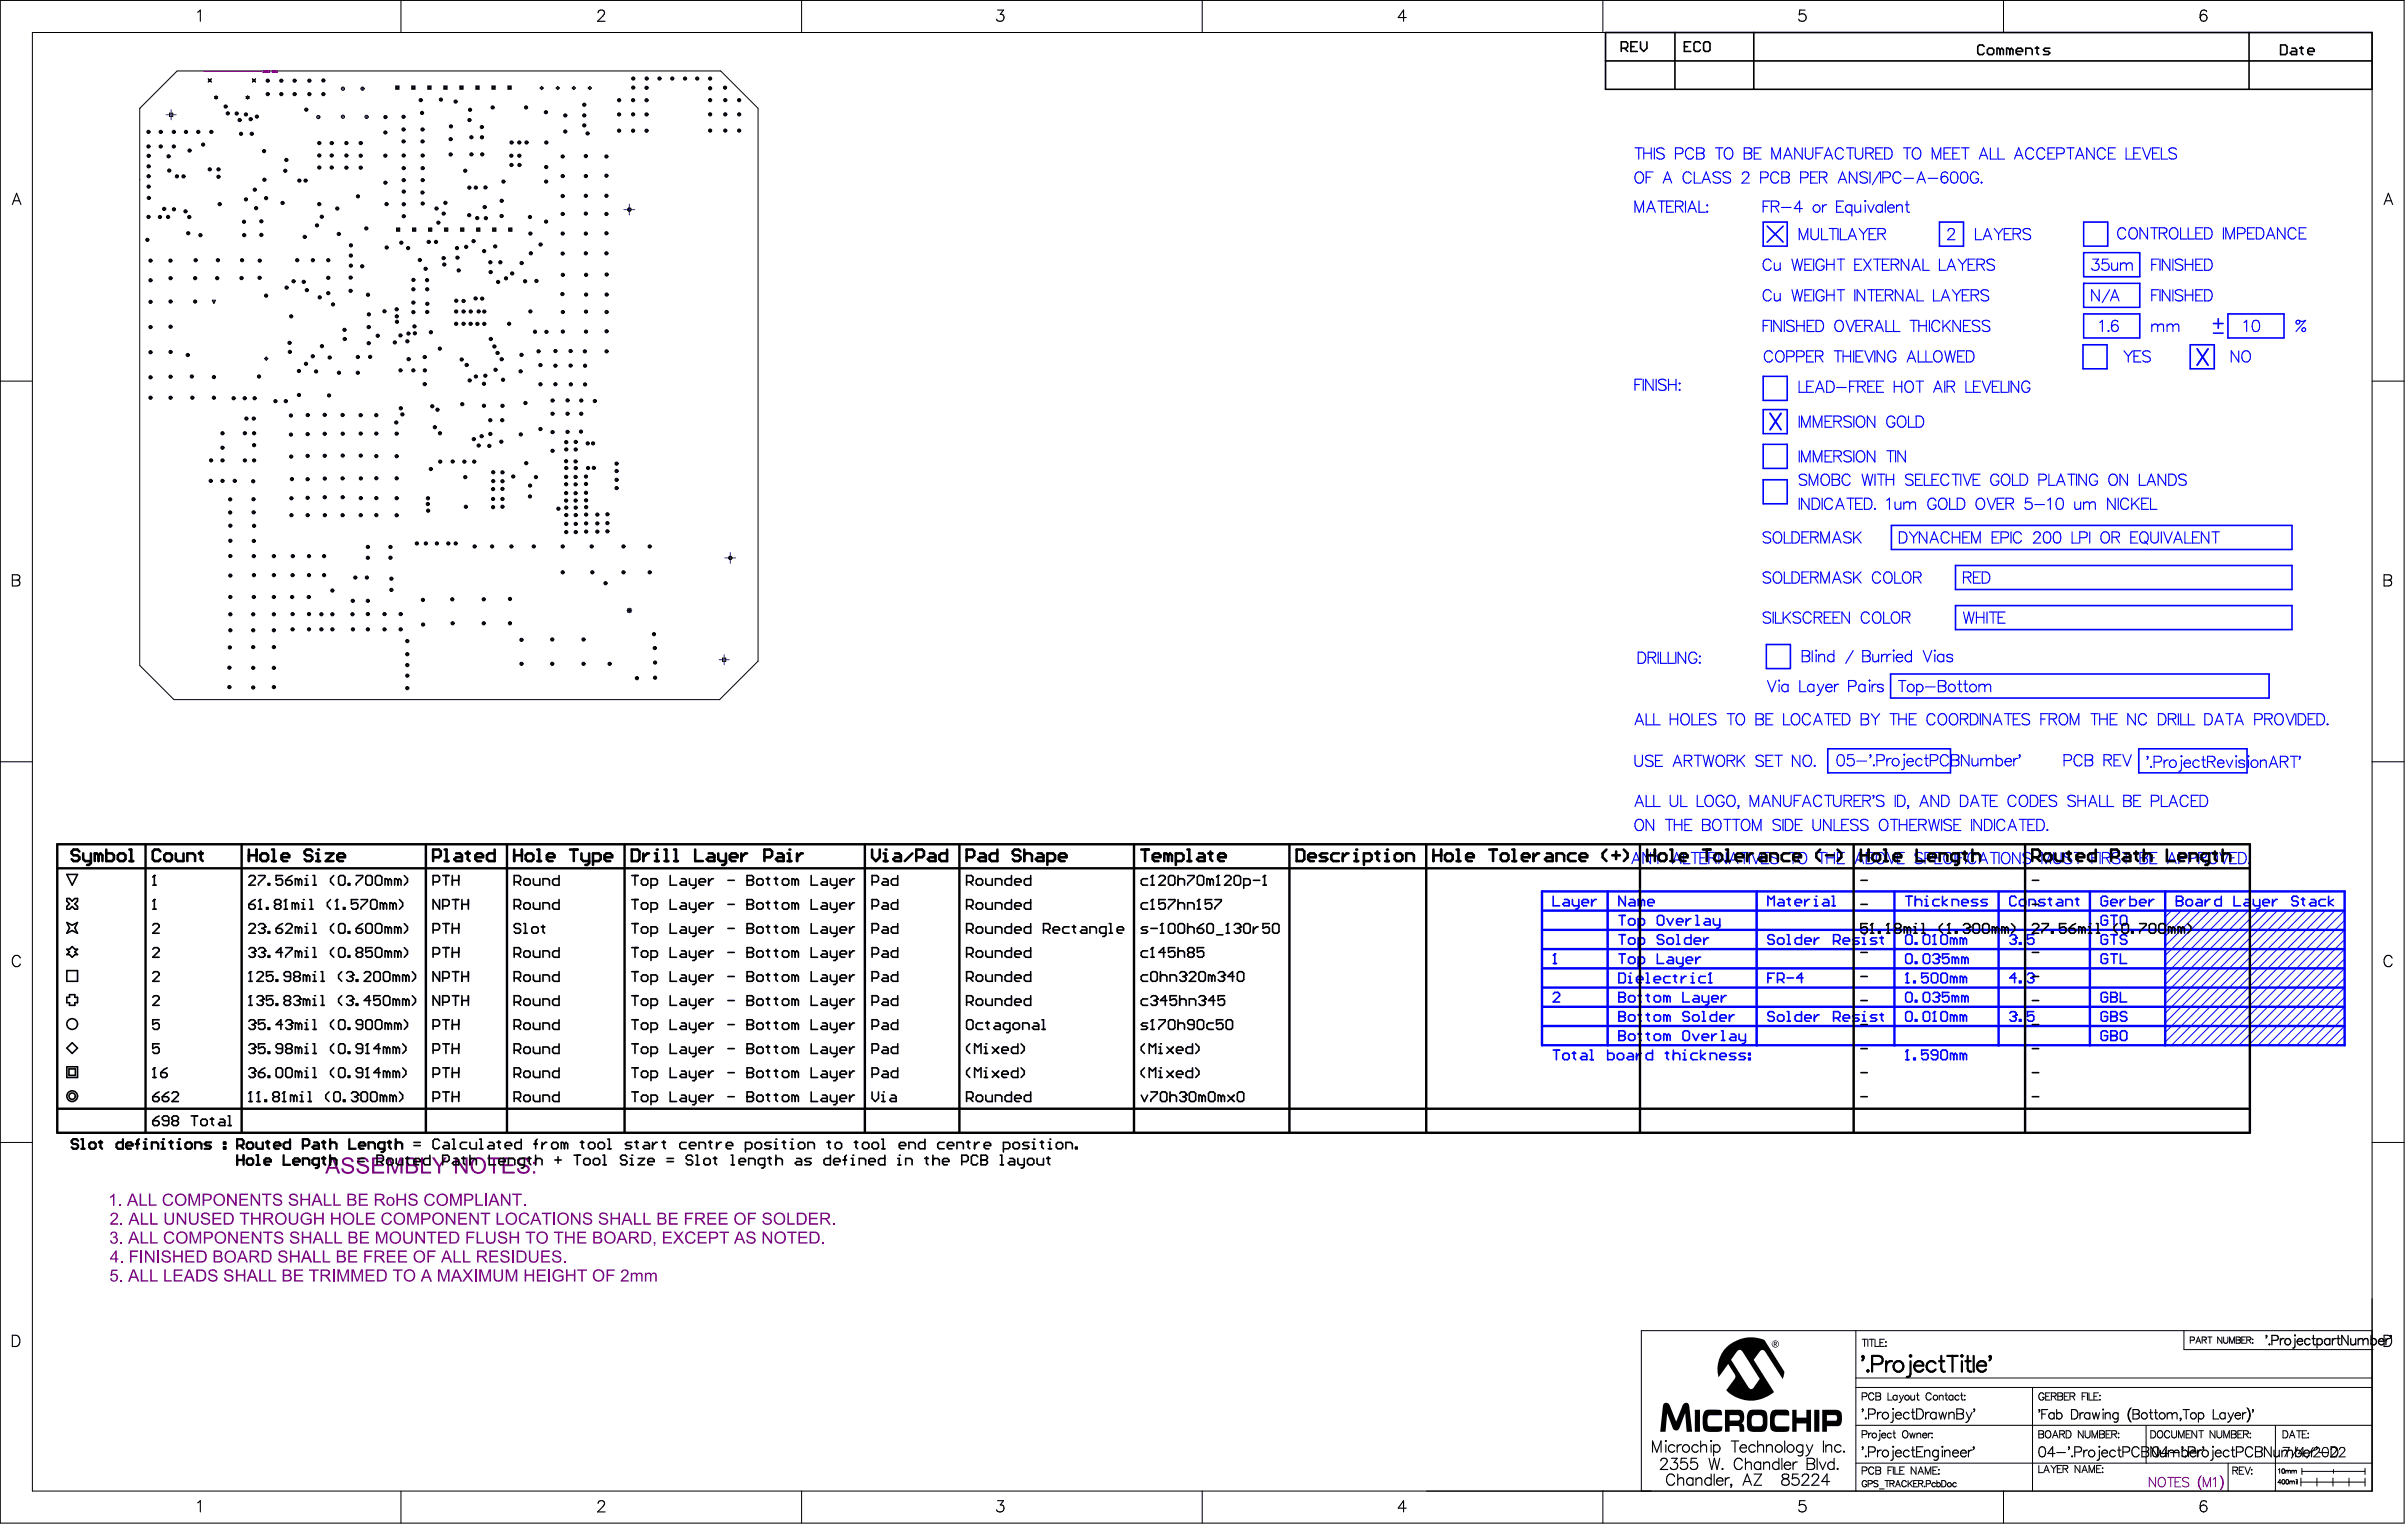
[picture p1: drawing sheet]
<svg xmlns="http://www.w3.org/2000/svg" width="635mm" height="403mm" viewBox="0 0 635 403" stroke-linecap="round" stroke-linejoin="round" font-family="sans-serif">
<g fill="none" stroke="#000" stroke-width=".26">
<path d="M.1 .1h634.1v401.7h-634.1zM8.5 8.6h617.3v384.7h-617.3zM105.8 .1v8.5M211.5 .1v8.5M317.2 .1v8.5M422.9 .1v8.5M528.6 .1v8.5M.1 100.5h8.4M625.8 100.5h8.4M.1 200.9h8.4M625.8 200.9h8.4M.1 301.4h8.4"/>
<path d="M625.8 301.4h8.4M489.6 351v42.3M491.3 353.3h1.2M491.9 353.3v1.9M492.8 353.3v1.9M493.2 353.3h1.2M493.8 353.3v1.9M494.7 353.3v1.9h1M495.9 354.2h.8M497.1 353.3h-1.2v1.9h1.2M497.4 354h.2zM497.4 355.1h.2z"/>
<path d="M576.2 351v5h49.6M577.8 353.5h1v-.7l-1-.1v1.6M579.3 354.3l.6-1.6 .7 1.6M579.5 353.8h.8M581 353.5l.9-.1 .1-.6-1-.1v1.6M581.5 353.5l.6 .8M582.4 352.7h1.1M583 352.7v1.6M586.2 352.7v1.6l-1.1-1.6v1.6M586.6 352.7v1.1l.5 .5 .6-.2v-1.4M588.2 354.3v-1.6l.6 1.6 .7-1.6v1.6M589.9 352.7l1.1 .1v.5l-.4 .2 .4 .3-.1 .4-1 .1z"/>
<path d="M589.9 353.5h.7M591.4 353.5h.7M592.4 352.7h-1v1.6h1M592.7 353.5l1-.1 .1-.6-1.1-.1v1.6M593.3 353.5l.5 .8M594.2 353.3h.2zM594.2 354.2h.2zM625.8 356h.1M625.8 351h-192.8v42.3M489.6 376h136.2M489.6 366h136.2M489.6 363.5h136.2"/>
<path d="M491.3 368.4l1.1-.1 .1-.3v-.4l-1.2-.2v1.9M491.3 378.4l1.1-.1 .1-.3v-.4l-1.2-.2v1.9M493 378v1.3M493.7 378a.62 .62 0 0 0-.7 .6M494.3 367.8a.7 .7 0 0 0-.8-.4 .7 .7 0 0 0-.5 .7v.5a.7 .7 0 0 0 .5 .7 .7 .7 0 0 0 .8-.5M494.9 367.4l1.2 .2 .1 .3-.5 .4 .5 .4-.2 .5-1.1 .1zM494.9 368.3h.8M495.8 377.4h.2zM495.9 378v1.6l-.1 .2-.3 .1M496.4 378.6v.1a.59 .59 0 0 0 .4 .6 .59 .59 0 0 0 .7-.3M496.7 378.1h.6l.2 .5h-1.1zM498.1 367.4v1.9h1.1"/>
<path d="M499 378.3a.61 .61 0 0 0-.9-.1 .61 .61 0 0 0 0 .9 .61 .61 0 0 0 .9-.1M499.4 378h.6M499.7 377.4v1.5l.1 .3 .3 .1M500.5 368.3a.61 .61 0 0 0-.9-.1 .61 .61 0 0 0 0 .9 .61 .61 0 0 0 .9-.1M500.5 368v1.3M501.1 368l.5 1.3M501.6 369.3l-.6 .6M502.2 368l-.6 1.3M502.3 377.5a.9 .9 0 0 1 1.1 .8 .9 .9 0 0 1-1.1 .9l-.4-.6 .1-.8zM503.8 378l.4 1.3 .3-1.3 .4 1.3 .4-1.3M504.1 368l.1 1.2 .4 .1 .5-.4M505.1 368v1.3"/>
<path d="M505.6 368h.6M505.7 378.4l.5-.4 .4 .1 .1 1.2M505.7 378v1.3M505.9 367.4v1.5l.1 .3 .3 .1M507.2 378.6v.1a.59 .59 0 0 0 .5 .6 .59 .59 0 0 0 .6-.3M507.5 378.1h.6l.2 .5h-1.1zM508.7 378v1.3M509.4 378a.62 .62 0 0 0-.7 .6M509.5 367.8a.7 .7 0 0 0-.8-.4 .7 .7 0 0 0-.6 .7v.5a.7 .7 0 0 0 .6 .7 .7 .7 0 0 0 .8-.5M509.6 379.2h.2zM509.7 378v.2zM511.6 368.4l.5-.4 .4 .1 .1 1.2"/>
<path d="M511.6 368v1.3M513.1 368h.7M513.4 367.4v1.5l.1 .3 .3 .1M515.2 368.3a.61 .61 0 0 0-.9-.1 .61 .61 0 0 0 0 .9 .61 .61 0 0 0 .9-.1M515.2 368v1.3M516.8 368.3a.61 .61 0 0 0-.9-.1 .61 .61 0 0 0 0 .9 .61 .61 0 0 0 .9-.1M517.2 368h.7M517.5 367.4v1.5l.1 .3 .4 .1M518.2 369.2h.2zM518.3 368v.2zM536.2 366v27.3M537.9 377.4l1.2 .2v.5l-.4 .2 .4 .4-.1 .5-1.1 .1z"/>
<path d="M537.9 378.3h.8M539.2 367.8a.7 .7 0 0 0-.8-.4 .7 .7 0 0 0-.5 .7v.5a.69 .69 0 0 0 .7 .7 .69 .69 0 0 0 .6-.7h-.4M539.7 368.3h.7M539.9 377.5a.9 .9 0 0 1 1.2 .8 .9 .9 0 0 1-1.2 .9l-.3-.6v-.5zM540.9 367.4h-1.2v1.9h1.2M541.2 368.3l1.1-.1 .2-.3-.1-.3-1.2-.2v1.9M541.5 379.3l.7-1.9 .7 1.9M541.8 378.7h.9M541.8 368.3l.7 1M542.9 367.4l1.2 .2 .1 .3-.5 .4 .5 .4-.2 .5-1.1 .1zM542.9 368.3h.8M543.4 378.3l1.1-.1 .2-.3-.1-.3-1.2-.2v1.9"/>
<path d="M544 378.3l.7 1M544.6 368.3h.7M545.1 377.4h.6a1.02 1.02 0 0 1 .7 .9 1.02 1.02 0 0 1-.7 1h-.6zM545.8 367.4h-1.2v1.9h1.2M546.1 368.3l1.1-.1 .2-.3-.1-.3-1.2-.2v1.9M546.7 368.3l.7 1M549.3 368.3h.7M549.6 377.4v1.9l-1.3-1.9v1.9M550.1 377.4v1.3a.64 .64 0 0 0 .6 .6 .64 .64 0 0 0 .7-.6v-1.3M550.5 367.4h-1.2v1.9M550.7 367.4v1.9M551.1 367.4v1.9h1.1"/>
<path d="M551.9 379.3v-1.9l.7 1.9 .8-1.9v1.9M552.4 368.3h.7M553.6 367.4h-1.2v1.9h1.2M553.9 377.4l1.2 .2v.5l-.4 .2 .5 .4-.2 .5-1.1 .1zM553.9 378.3h.8M554 368v.2zM554 369.1v.2zM555.6 378.3h.7M556.8 377.4h-1.2v1.9h1.2M557.1 378.3l1.1-.1 .2-.3-.1-.3-1.2-.2v1.9M557.8 378.3l.6 1M558.8 379.2h.2z"/>
<path d="M558.9 378v.2zM566.2 376v10M600.3 376v17.3M602.3 377.4h.6a1.02 1.02 0 0 1 .7 .9 1.02 1.02 0 0 1-.7 1h-.6zM604 379.3l.7-1.9 .7 1.9M604.3 378.7h.9M605.9 377.4h1.2M606.5 377.4v1.9M607.4 378.3h.7M608.5 377.4h-1.1v1.9h1.1M608.9 378.1h.1zM609 379.1v.2z"/>
<path d="M105.8 393.3v8.5M211.5 393.3v8.5M317.2 393.3v8.5M422.9 393.3v8.5M489.6 386h136.2M491.3 388l1.1-.1 .1-.3v-.5l-1.2-.2v2M492.5 390.9a.61 .61 0 0 0-.7-.4 .61 .61 0 0 0-.5 .7v.4a.6 .6 0 0 0 .6 .6 .6 .6 0 0 0 .6-.6h-.4M492.8 391.4l1-.1 .1-.6-1.1-.2v1.7M494.3 387.4a.7 .7 0 0 0-.8-.5 .7 .7 0 0 0-.5 .8v.4a.7 .7 0 0 0 .5 .8 .7 .7 0 0 0 .8-.5M494.9 386.9l1.2 .2 .1 .4-.5 .4 .5 .3-.2 .6-1.1 .1zM494.9 387.9h.8M495.4 390.8l-.4-.3-.7 .3 .2 .4 .8 .4 .1 .4-.4 .2-.7-.2"/>
<path d="M495.8 392.7h1.3M497.3 390.5h1.1M497.8 390.5v1.7M498.1 387.9h.7M498.6 391.3l.9-.1 .1-.5-1-.2v1.7M499.1 391.3l.6 .9M499.3 386.9h-1.2v2M499.5 386.9v2M499.9 386.9v2h1.1M500.1 392.2l.6-1.7 .6 1.7M500.3 391.6h.8M501.2 387.9h.7"/>
<path d="M502.4 386.9h-1.2v2h1.2M502.9 390.9a.61 .61 0 0 0-.7-.4 .61 .61 0 0 0-.5 .7v.4a.61 .61 0 0 0 .5 .6 .61 .61 0 0 0 .7-.4M503.4 390.5v1.7M503.8 391.2l.7 1M504.5 390.5l-1.1 1.1M504.9 391.3h.6M505.5 386.9v2l-1.3-2v2M505.9 390.5h-1v1.7h1M506 388.9l.7-2 .8 2M506.2 391.3l.9-.1 .1-.5-1-.2v1.7M506.3 388.2h.9M506.7 391.3l.6 .9"/>
<path d="M507.7 392.1h.1zM507.9 388.9v-2l.7 2 .8-2v2M508.2 391.4l.9-.1 .1-.6-1-.2v1.7M509.9 387.9h.7M510.6 391.3a.53 .53 0 0 0-.8-.1 .53 .53 0 0 0 0 .8 .53 .53 0 0 0 .8 0M511 391.3a.53 .53 0 0 1 .7-.1 .53 .53 0 0 1 0 .8 .53 .53 0 0 1-.7 0M511 390.5v1.7M511.1 386.9h-1.2v2h1.2M511.4 388.8h.2zM511.5 387.6v.2zM512.3 390.5h.5a.89 .89 0 0 1 .6 .9 .89 .89 0 0 1-.6 .8h-.5zM516.1 391.3a.53 .53 0 0 0-.8-.1 .53 .53 0 0 0 0 .8 .53 .53 0 0 0 .8 0"/>
<path d="M528.6 393.3v8.5M537.9 386.5v1.9h1.1M539.2 388.4l.7-1.9 .7 1.9M539.4 387.8h.9M541.1 386.5l.7 1M541.8 387.5v.9M542.5 386.5l-.7 1M542.8 387.5h.7M543.9 386.5h-1.1v1.9h1.1M544.2 387.5l1.1-.1 .2-.3-.1-.4-1.2-.2v1.9M544.9 387.5l.6 .9M548.7 386.5v1.9l-1.3-1.9v1.9"/>
<path d="M549.2 388.4l.8-1.9 .7 1.9M549.5 387.8h.9M551.1 388.4v-1.9l.7 1.9 .8-1.9v1.9M553.1 387.5h.7M554.3 386.5h-1.2v1.9h1.2M554.7 387.2v.2zM554.7 388.3v.1zM587.8 386v7.3M589.1 387.9l1-.1 .2-.3-.1-.4-1.1-.1v1.9M589.7 387.9l.6 1M590.7 387.9h.8M591.9 387h-1.2v1.9h1.2"/>
<path d="M592.2 387l.8 1.9 .7-1.9M594 387.6v.2zM594 388.7v.2zM601.1 387.7l.3-.3v1.2M601.8 391.1h-.8l.5-.8v1.1M602.1 387.5a.53 .53 0 0 1 .7 .5 .53 .53 0 0 1-.7 .6l-.1-.5zM602.2 390.3a.53 .53 0 0 1 .6 .6 .53 .53 0 0 1-.6 .5l-.2-.5zM602.3 381.8h1.7l-1.2 2.5M603 387.8v.8M603 388.1l.3-.3 .3 .3M603.2 390.3a.53 .53 0 0 1 .6 .6 .53 .53 0 0 1-.6 .5l-.2-.5zM603.6 388.1l.3-.3 .3 .1v.7"/>
<path d="M603.6 388.1v.5M604.1 390.7v.7M604.1 390.9l.2-.2 .4 .2M604.6 388.1l.3-.3 .3 .3M604.6 387.8v.8M604.7 390.9l.3-.2h.2l.1 .7M604.7 390.9v.5M605.2 388.1l.3-.3 .3 .1v.7M605.2 388.1v.5M605.8 390.2h.1M605.8 390.2l.1 .1M605.8 390.7v.7"/>
<path d="M606.1 390.3v1.1M606.2 381.8l-1.7 2.8M607 389.9v2.1M607 390.9h16.9M607.3 388.1h16.6M607.3 387.3v1.6M608.1 383.5h-1.8l1.2-1.7v2.5M610.2 381.8l-1.6 2.8M610.5 382.4l.5-.6 .8 .2a.77 .77 0 0 1-.2 1.1l-1.2 1.2h1.7M611.2 389.9v2.1M613 381.9a.81 .81 0 0 1 1.2 .4 2.06 2.06 0 0 1-.3 1.9 .81 .81 0 0 1-1.2-.4 2.06 2.06 0 0 1 .3-1.9zM615 382.4l.4-.6 .9 .2a.78 .78 0 0 1-.3 1.1l-1.2 1.2h1.7"/>
<path d="M615.5 389.9v2.1M615.6 387.6v1M617.2 382.4l.5-.6 .8 .2a.78 .78 0 0 1-.3 1.1l-1.1 1.2h1.6M619.7 389.9v2.1M623.9 387.3v1.6M623.9 389.9v2.1"/>
<circle cx="494.5" cy="378.6" r=".63"/>
<circle cx="503.1" cy="368.7" r=".63"/>
<circle cx="510.6" cy="368.6" r=".63"/>
<circle cx="514.2" cy="391.7" r=".55"/>
</g>
<g fill="none" stroke="#000" stroke-width=".42">
<path d="M423.6 8.6h202.2v15h-202.2zM423.6 16.1h202.2M427.7 12.7h1.3l.4-.4v-.8l-.4-.5h-1.3v2.6M428.6 12.7l.8 .9M430.3 12.3h.8M431.9 11h-1.6v2.6h1.6M432.8 11v1.7l.8 .9 .9-.9v-1.7M441.9 8.6v15M444.4 12.3h.8M446.1 11h-1.7v2.6h1.7M448.6 11.5l-.4-.5h-.9l-.4 .5v1.6l.4 .5h.9l.4-.5M449.9 11h.8l.4 .5v1.6l-.4 .5h-.8l-.5-.5v-1.6z"/>
<path d="M462.7 8.6v15M523.5 12.3l-.5-.4h-.8l-.4 .4v1.7l.4 .4h.8l.5-.4M524.7 12.7h.9l.4 .4v.9l-.4 .4h-.9l-.4-.4v-.9zM527.7 13.1l-.4-.4h-.5v1.7M527.7 13.1v1.3M527.7 13.1l.4-.4 .4 .4v1.3M530.2 13.1l-.4-.4h-.4v1.7M530.2 13.1v1.3M530.2 13.1l.4-.4 .5 .4v1.3M531.9 13.6h1.7v-.5l-.4-.4h-.9l-.4 .4v.9l.4 .4h.9M534.4 14.4v-1.7h1.3l.4 .4v1.3M537 12.7h.8"/>
<path d="M537.4 12.3v1.7l.4 .4M540.8 12.7h-1.3l-.4 .4 .4 .5h.9l.4 .4-.4 .4h-1.3M593.3 8.6v15M601.7 11.9h1.2l.4 .4v1.7l-.4 .4h-1.2zM604.6 12.7h.9l.4 .4v1.3h-1.3l-.4-.4 .4-.4h1.3M606.7 12.7h.9M607.1 12.3v1.7l.5 .4M608.8 13.6h1.7v-.5l-.4-.4h-.8l-.5 .4v.9l.5 .4h.8"/>
</g>
<g fill="none" stroke="#000" stroke-width=".33">
<path d="M597.9 352.5v-.3l.1 .4-.2 .4M598.7 354.5v.2zM599.4 353.6h1a.65 .65 0 0 0 .6-.7 .65 .65 0 0 0-.6-.7h-1v2.5M601.6 353.1v1.6M602.5 353.1a.8 .8 0 0 0-.9 .7M605.4 352.1v.3zM605.4 353.1v2l-.1 .4-.4 .1M606 353.8a.79 .79 0 0 0 .5 .9 .79 .79 0 0 0 1-.3M606.1 353.4a.69 .69 0 0 1 .9-.3 .69 .69 0 0 1 .5 .7h-1.5zM609.4 353.4a.8 .8 0 0 0-1.2-.1 .8 .8 0 0 0 0 1.2 .8 .8 0 0 0 1.2-.1M610 353.1h.8M610.3 352.2v2.1l.1 .3 .5 .1"/>
<path d="M611.3 353.4a.8 .8 0 0 1 1.1-.1 .8 .8 0 0 1 0 1.2 .8 .8 0 0 1-1.1-.1M611.3 353.1v2.5M614.6 353.4a.8 .8 0 0 0-1.1-.1 .8 .8 0 0 0 0 1.2 .8 .8 0 0 0 1.1-.1M614.6 353.1v1.6M615.3 353.1v1.6M616.3 353.1a.8 .8 0 0 0-1 .7M616.5 353.1h.8M616.8 352.2v2.1l.2 .3 .4 .1M619.5 352.2v2.5l-1.7-2.5v2.5M620.2 353.1l.1 1.5 .6 .1 .6-.4M621.5 353.1v1.6M622.1 353.6l.6-.5 .6 .1 .1 .4"/>
<path d="M622.1 353.1v1.6M623.4 353.6l.6-.5 .6 .1 .1 1.5M623.4 353.6v1.1M625.5 353.4a.8 .8 0 0 1 1.2-.1 .8 .8 0 0 1 0 1.2 .8 .8 0 0 1-1.2-.1M625.5 352.2v2.5M627.5 353.8a.79 .79 0 0 0 .4 .9 .79 .79 0 0 0 1-.3M627.6 353.4a.69 .69 0 0 1 .8-.3 .69 .69 0 0 1 .5 .7h-1.4zM629.4 353.1v1.6M630.4 353.1a.8 .8 0 0 0-1 .7M630.7 352.5v-.3l.1 .4-.2 .4"/>
<circle cx="603.5" cy="353.9" r=".82"/>
</g>
<g fill="none" stroke="#000" stroke-width=".3">
<path d="M52.1 3.2l.7-.5v2.9M157.8 3.4l.1-.5 .5-.2 .8 .1a.67 .67 0 0 1 .1 1l-1.6 1.8h1.9M263.2 2.7h1.5l-.8 1.1a.95 .95 0 0 1 1 1.1 .95 .95 0 0 1-1.3 .7l-.4-.1-.3-.4M371 4.6h-2.1l1.4-1.9v2.9M476.2 2.7h-1.4l-.1 1.2a1.05 1.05 0 0 1 1.5 0 1.05 1.05 0 0 1-.2 1.6 1.05 1.05 0 0 1-1.5-.4M582.1 3.1a.87 .87 0 0 0-1.3-.3l-.2 .4-.2 1.4M3.3 53.9l1.1-2.9 1.1 2.9M3.7 53h1.4M629 53.9l1.1-2.9 1.1 2.9M629.4 53h1.4M3.3 151.6l1.6 .1a.68 .68 0 0 1 0 1.2l-.4 .1a.78 .78 0 0 1 .8 .8 .78 .78 0 0 1-.8 .8h-1.2zM3.3 153h1.2"/>
<path d="M629 151.6l1.6 .1a.68 .68 0 0 1 0 1.2l-.4 .1a.78 .78 0 0 1 .8 .8 .78 .78 0 0 1-.8 .8h-1.2zM629 153h1.2M5.4 252.7a1.09 1.09 0 0 0-1.3-.7 1.09 1.09 0 0 0-.8 1.1 1.3 1.3 0 0 0 .2 1.4 1.3 1.3 0 0 0 1.4 .3l.5-.5M631.1 252.7a1.09 1.09 0 0 0-1.3-.7 1.09 1.09 0 0 0-.8 1.1 1.3 1.3 0 0 0 .2 1.4 1.3 1.3 0 0 0 1.4 .3l.5-.5M3.3 352.2h.9a1.58 1.58 0 0 1 1.1 1.5 1.58 1.58 0 0 1-1.1 1.5h-.9zM629 352.2h.9a1.58 1.58 0 0 1 1.1 1.5 1.58 1.58 0 0 1-1.1 1.5h-.9zM439.5 380l.1 .1-.1 .1-.2-.1zM451.4 380l.2 .1-.2 .1-.1-.1zM491.4 371.9v-.3l.1 .4-.2 .4M492.1 374.2h.3zM492.9 373h1.2a.7 .7 0 0 0 .6-.7 .7 .7 0 0 0-.6-.7h-1.2v2.7M495.3 372.5v1.8"/>
<path d="M496.3 372.5a.86 .86 0 0 0-1 .8M499.4 372.5v2.2l-.1 .4-.5 .1M499.4 371.5v.3zM500.1 373.3a.84 .84 0 0 0 .5 .9 .84 .84 0 0 0 1-.3M500.4 372.7a.7 .7 0 0 1 .8-.1 .7 .7 0 0 1 .4 .7h-1.5zM503.7 372.9a.85 .85 0 0 0-1.3-.1 .85 .85 0 0 0 0 1.2 .85 .85 0 0 0 1.3-.1M504.2 372.5h.9M504.6 371.6v2.2l.1 .4 .6 .1M505.6 371.6h.9a1.42 1.42 0 0 1 .9 1.4 1.42 1.42 0 0 1-.9 1.3h-.9zM508 372.5v1.8M509 372.5a.86 .86 0 0 0-1 .8M510.8 372.9a.85 .85 0 0 0-1.3-.1 .85 .85 0 0 0 0 1.2 .85 .85 0 0 0 1.3-.1"/>
<path d="M510.8 372.5v1.8M511.5 372.5l.5 1.8 .5-1.8 .5 1.8 .5-1.8M514.1 373l.7-.5 .6 .2 .1 1.6M514.1 372.5v1.8M516.2 371.6l1.6 .2a.62 .62 0 0 1 0 1l-.4 .1a.7 .7 0 0 1 .6 .7 .7 .7 0 0 1-.6 .7h-1.2zM516.2 372.9h1.2M518.7 372.5l.8 1.8M519.5 374.3a1.02 1.02 0 0 1-.9 .9M520.3 372.5l-.8 1.8M520.8 371.9v-.3l.1 .4-.2 .4M538 372v-.2l.1 .4-.2 .3M538.7 373h.9"/>
<path d="M540.2 371.8h-1.5v2.5M541.9 373a.8 .8 0 0 0-1.2-.1 .8 .8 0 0 0 0 1.2 .8 .8 0 0 0 1.2-.2M541.9 372.6v1.7M542.6 373a.8 .8 0 0 1 1.2-.1 .8 .8 0 0 1 0 1.2 .8 .8 0 0 1-1.2-.2M542.6 371.8v2.5M546.5 371.8h.8a1.33 1.33 0 0 1 .9 1.3 1.33 1.33 0 0 1-.9 1.2h-.8zM548.7 372.6v1.7M549.7 372.6a.8 .8 0 0 0-1 .7M551.3 373a.8 .8 0 0 0-1.1-.1 .8 .8 0 0 0 0 1.2 .8 .8 0 0 0 1.1-.2M551.3 372.6v1.7M552 372.6l.5 1.7 .4-1.7 .5 1.7 .5-1.7M554.8 371.7v.2z"/>
<path d="M554.8 372.6v1.7M555.4 373.1l.6-.5 .6 .2 .1 1.5M555.4 372.6v1.7M558.8 373a.8 .8 0 0 0-1.2-.1 .8 .8 0 0 0 0 1.2 .8 .8 0 0 0 1.2-.2M558.8 372.6v1.9a.65 .65 0 0 1-.4 .6 .65 .65 0 0 1-.7-.1M562 371.6a2.59 2.59 0 0 0 0 3.3M562 374.9l.2 .2M562 371.6l-.5 1.4 .1 1.1 .4 .8M562.2 371.3l-.2 .3M562.7 371.8h1.1l.5 .2v.8l-.5 .2a.65 .65 0 0 1 .6 .6 .65 .65 0 0 1-.6 .7h-1.1zM562.7 373h1.1M567 372.6h.9"/>
<path d="M567.4 371.8v2l.1 .4 .5 .1M568.3 372.6h.9M568.7 371.8v2l.1 .4 .5 .1M571.7 373.1l.6-.5 .6 .2 .1 .3M571.7 372.6v1.7M573 373.1l.6-.5 .6 .2 .2 1.5M573 373.1v1.2M575.3 374.1v.2zM575.4 374.2l-.3 .6M575.9 371.8h1.7M576.8 371.8v2.5M580 373a.8 .8 0 0 1 1.1-.1 .8 .8 0 0 1 0 1.2 .8 .8 0 0 1-1.1-.2"/>
<path d="M580 372.6v2.5M583.9 371.8v2.5h1.4M587 373a.8 .8 0 0 0-1.2-.1 .8 .8 0 0 0 0 1.2 .8 .8 0 0 0 1.2-.2M587 372.6v1.7M587.8 372.6l.7 1.7M588.5 374.3a.96 .96 0 0 1-.8 .8M589.2 372.6l-.7 1.7M589.6 373.3a.79 .79 0 0 0 .5 .9 .79 .79 0 0 0 1-.3M589.8 373a.69 .69 0 0 1 .8-.4 .69 .69 0 0 1 .5 .7h-1.5zM591.6 372.6v1.7M592.6 372.6a.8 .8 0 0 0-1 .7M592.8 371.3l.2 .3"/>
<path d="M593 371.6l.3 .3M593 371.6a2.59 2.59 0 0 1 0 3.3M593 374.9l-.2 .2M593.3 372l.2 1.5-.5 1.4M594.3 372v-.2l.2 .4-.3 .3M52.1 396.4l.7-.6v3M157.8 396.5l.1-.4 .5-.3 .8 .2a.67 .67 0 0 1 .1 1l-1.6 1.8h1.9M263.2 395.8h1.5l-.8 1.2a.95 .95 0 0 1 1 1.1 .95 .95 0 0 1-1.3 .7l-.4-.1-.3-.5M371 397.8h-2.1l1.4-2v3M436 383.1v-3l1.1 3 1.1-3v3M438.1 385.4l.2-.5 .4-.2 .9 .1a.67 .67 0 0 1 .1 1l-1.7 1.8h2M439.5 381.1v2"/>
<path d="M440.9 384.7h1.6l-.9 1.1a.95 .95 0 0 1 1 1.1 .95 .95 0 0 1-1.3 .7l-.4-.1-.3-.4M441.8 389.5a1.09 1.09 0 0 0-1.3-.7 1.09 1.09 0 0 0-.8 1.1 1.3 1.3 0 0 0 .3 1.5 1.3 1.3 0 0 0 1.4 .2l.4-.5M441.8 381.5a.94 .94 0 0 0-1.4-.1 .94 .94 0 0 0 0 1.4 .94 .94 0 0 0 1.4-.2M442.5 381.1v2M442.6 390.4l.7-.6 .7 .1 .2 1.9M442.6 388.8v3M443.6 381.1a.95 .95 0 0 0-1.1 .8M445 384.7h-1.4l-.2 1.2a1.05 1.05 0 0 1 1.6 0 1.05 1.05 0 0 1-.2 1.6 1.05 1.05 0 0 1-1.5-.4M446.6 390.2a.94 .94 0 0 0-1.4-.1 .94 .94 0 0 0 0 1.4 .94 .94 0 0 0 1.4-.1M446.6 389.8v2M447.4 390.4l.7-.6 .7 .1 .2 1.9M447.4 389.8v2"/>
<path d="M447.6 384.7h-1.4l-.2 1.2a1.05 1.05 0 0 1 1.6 0 1.05 1.05 0 0 1-.2 1.6 1.05 1.05 0 0 1-1.5-.4M448 381.5a.94 .94 0 0 0-1.4-.1 .94 .94 0 0 0 0 1.4 .94 .94 0 0 0 1.4-.2M448.7 381.6l.7-.5 .7 .1 .1 1.9M448.7 380.1v3M450.9 384.7l.7 2.9 .7-2.9 .7 2.9 .7-2.9M451.4 381.1v2M451.4 390.2a.94 .94 0 0 0-1.4-.1 .94 .94 0 0 0 0 1.4 .94 .94 0 0 0 1.4-.1M451.4 388.8v3M452.1 381.5a.94 .94 0 0 1 1.4-.1 .94 .94 0 0 1 0 1.4 .94 .94 0 0 1-1.4-.2M452.1 381.1v2.9M452.2 388.8v3M452.8 390.6a.93 .93 0 0 0 .6 1.1 .93 .93 0 0 0 1.1-.3"/>
<path d="M453.3 389.9a.78 .78 0 0 1 .8 0 .78 .78 0 0 1 .4 .7h-1.7zM454.4 387.3l.2 .2-.2 .1-.1-.1zM455.2 389.8v2M456.3 389.8a.95 .95 0 0 0-1.1 .8M456.6 391.6l.1-.1 .1 .1-.1 .2zM456.7 380.1h2M456.8 391.6l-.2 .7M457.7 380.1v3M459 381.9a.93 .93 0 0 0 .6 1.1 .93 .93 0 0 0 1.1-.4M459.5 381.2a.78 .78 0 0 1 .8-.1 .78 .78 0 0 1 .4 .8h-1.7zM459.6 385.4a1.09 1.09 0 0 0-1.2-.7 1.09 1.09 0 0 0-.9 1.1 1.3 1.3 0 0 0 .3 1.4 1.3 1.3 0 0 0 1.4 .3l.4-.6M459.8 391.8l1.1-3 1.2 3"/>
<path d="M460.2 390.8h1.4M460.5 386.2l.7-.6 .7 .2 .1 1.8M460.5 384.7v2.9M462.8 388.8h1.9l-1.9 3h1.9M463.1 381.5a.94 .94 0 0 0-1.4-.1 .94 .94 0 0 0 0 1.4 .94 .94 0 0 0 1.4-.2M463.7 381.6l.7-.5 .7 .1 .1 1.9M463.7 380.1v3M464.5 386.1a.94 .94 0 0 0-1.4-.2 .94 .94 0 0 0 0 1.4 .94 .94 0 0 0 1.4-.1M464.5 385.6v2M465.3 386.2l.7-.6 .7 .2 .1 1.8M465.3 385.6v2M466 381.6l.7-.5 .7 .1 .2 1.9"/>
<path d="M466 381.1v2M469.3 386.1a.94 .94 0 0 0-1.4-.2 .94 .94 0 0 0 0 1.4 .94 .94 0 0 0 1.4-.1M469.3 384.7v2.9M470.1 384.7v2.9M470.3 389a.6 .6 0 0 0 .3 .9 1.22 1.22 0 0 1 1.4 1.3 1.03 1.03 0 0 1-1.1 .6 1.03 1.03 0 0 1-.9-1 1.36 1.36 0 0 1 1.5-.9 .6 .6 0 0 0 .2-.9l-.4-.2zM470.7 386.5a.93 .93 0 0 0 .6 1 .93 .93 0 0 0 1.1-.3M470.8 380.1v3M470.8 386.1a.82 .82 0 0 1 1-.5 .82 .82 0 0 1 .6 .9h-1.7zM473 385.6v2M474.2 385.6a.95 .95 0 0 0-1.2 .9M474.4 388.8h-1.4l-.2 1.3a1.05 1.05 0 0 1 1.6 0 1.05 1.05 0 0 1-.2 1.5 1.05 1.05 0 0 1-1.5-.4M475.5 389.5l.1-.4 .4-.3 .9 .2a.67 .67 0 0 1 .1 .9l-1.7 1.9h2"/>
<path d="M475.6 381.1v2.2a.78 .78 0 0 1-.4 .7 .78 .78 0 0 1-.8-.1M475.6 381.5a.94 .94 0 0 0-1.4-.1 .94 .94 0 0 0 0 1.4 .94 .94 0 0 0 1.4-.2M476.2 395.8h-1.4l-.1 1.3a1.05 1.05 0 0 1 1.5 0 1.05 1.05 0 0 1-.2 1.6 1.05 1.05 0 0 1-1.5-.5M476.5 381.1l.9 2M476.7 384.7l1.7 .1a.68 .68 0 0 1 0 1.1l-.4 .2a.78 .78 0 0 1 .8 .7 .78 .78 0 0 1-.8 .8h-1.3zM476.7 386.1h1.3M477.4 383.1a1.14 1.14 0 0 1-1 .9M478.1 389.5l.1-.4 .5-.3 .8 .2a.67 .67 0 0 1 .1 .9l-1.7 1.9h2M478.2 381.1l-.8 2M479.4 384.7v2.9M480 385.6l.8 2 .9-2M481.1 380.1v3"/>
<path d="M481.7 381.6l.7-.5 .7 .1 .1 1.9M481.7 381.1v2M482.7 390.8h-2.1l1.4-2v3M483.9 386.1a.94 .94 0 0 0-1.4-.2 .94 .94 0 0 0 0 1.4 .94 .94 0 0 0 1.4-.1M483.9 384.7v2.9M484.7 387.5l.1-.2 .1 .2-.1 .1zM485.7 381.5a.94 .94 0 0 0-1.4-.1 .94 .94 0 0 0 0 1.4 .94 .94 0 0 0 1.4-.2M486.5 382.8l.1 .1-.1 .2-.2-.2zM491.4 381.9v-.3l.1 .4-.2 .4M492.1 384.2h.3zM492.9 383h1.2a.7 .7 0 0 0 .6-.7 .7 .7 0 0 0-.6-.7h-1.2v2.7M495.3 382.5v1.8"/>
<path d="M496.3 382.5a.86 .86 0 0 0-1 .8M499.4 381.5v.2zM499.4 382.5v2.2l-.1 .3-.5 .2M500.1 383.3a.84 .84 0 0 0 .5 .9 .84 .84 0 0 0 1-.3M500.4 382.6a.7 .7 0 0 1 .8 0 .7 .7 0 0 1 .4 .7h-1.5zM503.7 382.9a.85 .85 0 0 0-1.3-.1 .85 .85 0 0 0 0 1.2 .85 .85 0 0 0 1.3-.1M504.2 382.5h.9M504.6 381.6v2.2l.1 .4 .6 .1M505.6 382.9h1M507.3 381.6h-1.7v2.7h1.7M507.7 383l.7-.5 .6 .1 .1 1.7M507.7 382.5v1.8"/>
<path d="M511.3 382.9a.85 .85 0 0 0-1.2-.1 .85 .85 0 0 0 0 1.2 .85 .85 0 0 0 1.2-.1M511.3 382.5v2a.7 .7 0 0 1-.4 .6 .7 .7 0 0 1-.7-.1M512.4 381.5v.2zM512.4 382.5v1.8M513 383l.7-.5 .6 .1 .1 1.7M513 382.5v1.8M515.1 383.3a.84 .84 0 0 0 .5 .9 .84 .84 0 0 0 1-.3M515.5 382.6a.7 .7 0 0 1 .8 0 .7 .7 0 0 1 .3 .7h-1.5zM517.2 383.3a.84 .84 0 0 0 .5 .9 .84 .84 0 0 0 1-.3M517.6 382.6a.7 .7 0 0 1 .8 0 .7 .7 0 0 1 .3 .7h-1.5zM519.3 382.5v1.8M520.3 382.5a.86 .86 0 0 0-1 .8"/>
<path d="M520.7 381.9v-.3l.1 .4-.2 .4M538.3 381.7a.86 .86 0 0 1 1.2 .4 2.2 2.2 0 0 1-.2 2.1 .86 .86 0 0 1-1.3-.4 2.2 2.2 0 0 1 .3-2.1zM542.1 383.4h-1.9l1.3-1.8v2.7M542.6 383.1h2.3M545.8 381.9v-.3l.1 .4-.2 .4M546.6 384v.3zM547.4 383h1.1a.7 .7 0 0 0 .7-.7 .7 .7 0 0 0-.7-.7h-1.1v2.7M549.7 382.5v1.8M550.7 382.5a.86 .86 0 0 0-1 .8M553.8 382.5v2.2l-.1 .3-.5 .2M553.8 381.5v.2zM554.5 383.3a.84 .84 0 0 0 .5 .9 .84 .84 0 0 0 1-.3"/>
<path d="M554.8 382.6a.7 .7 0 0 1 .8 0 .7 .7 0 0 1 .4 .7h-1.5zM558.1 382.9a.85 .85 0 0 0-1.3-.1 .85 .85 0 0 0 0 1.2 .85 .85 0 0 0 1.3-.1M558.7 382.5h.8M559 381.6v2.2l.2 .4 .5 .1M560 383h1.2a.7 .7 0 0 0 .6-.7 .7 .7 0 0 0-.6-.7h-1.2v2.7M564.3 382.3a.98 .98 0 0 0-1.1-.7 .98 .98 0 0 0-.8 1 1.17 1.17 0 0 0 .3 1.3 1.17 1.17 0 0 0 1.2 .3l.4-.5M565.1 381.6l1.5 .1a.62 .62 0 0 1 0 1.1l-.4 .1a.7 .7 0 0 1 .7 .7 .7 .7 0 0 1-.7 .7h-1.1zM565.1 382.9h1.1M569.2 381.6v2.7l-1.8-2.7v2.7M569.9 382.5l.2 1.7 .6 .1 .6-.5M571.3 382.5v1.8M572 383l.7-.5 .6 .1 .1 .4"/>
<path d="M572 382.5v1.8M573.4 383l.7-.5 .6 .1 .1 1.7M573.4 383v1.3M575.7 382.9a.85 .85 0 0 1 1.2-.1 .85 .85 0 0 1 0 1.2 .85 .85 0 0 1-1.2-.1M575.7 381.6v2.7M577.8 383.3a.84 .84 0 0 0 .5 .9 .84 .84 0 0 0 1-.3M577.9 382.9a.74 .74 0 0 1 .8-.4 .74 .74 0 0 1 .6 .8h-1.5zM579.9 382.5v1.8M580.9 382.5a.86 .86 0 0 0-1 .8M581.2 381.9v-.3l.2 .4-.3 .4M582.1 396.3a.87 .87 0 0 0-1.3-.3l-.2 .4-.2 1.4"/>
<circle cx="581.3" cy="4.7" r=".92"/>
<circle cx="497.4" cy="373.4" r=".87"/>
<circle cx="565.7" cy="373.5" r=".82"/>
<circle cx="570.4" cy="373.5" r=".82"/>
<circle cx="578.6" cy="373.5" r=".82"/>
<circle cx="444.7" cy="382" r=".98"/>
<circle cx="469.2" cy="382.1" r=".96"/>
<circle cx="472.3" cy="382" r=".98"/>
<circle cx="497.3" cy="383.4" r=".88"/>
<circle cx="551.8" cy="383.4" r=".88"/>
<circle cx="581.3" cy="397.9" r=".92"/>
</g>
<g fill="none" stroke="#000" stroke-width=".58">
<path d="M491.5 358.1l-.2-.2 .2-.2a.76 .76 0 0 1-.2 1.1M493.9 359.8h1.8a1.09 1.09 0 0 0 1-1.1 1.09 1.09 0 0 0-1-1h-1.8v4.1M497.6 359v2.8M499.2 359a1.34 1.34 0 0 0-1.6 1.2M499.7 359.6a1.33 1.33 0 0 1 2-.2 1.33 1.33 0 0 1 0 2 1.33 1.33 0 0 1-2-.2l-.2-.6zM503.8 357.7l.2-.2 .2 .2-.2 .2zM504 359v3.4l-.2 .6-.8 .2M505.6 359.2a1.1 1.1 0 0 1 1.2-.1 1.1 1.1 0 0 1 .6 1.1h-2.4l.2-.6zM510.6 359.6a1.33 1.33 0 0 0-1.9-.2 1.33 1.33 0 0 0 0 2 1.33 1.33 0 0 0 1.9-.2M511.5 359h1.4M512.1 357.7v3.3l.2 .6 .8 .2M513.7 357.7h2.8"/>
<path d="M515.1 357.7v4.1M517.6 357.5l.2 .2-.2 .2-.2-.2zM517.6 359v2.8M518.5 359h1.4M519.1 357.7v3.3l.2 .6 .8 .2M520.7 357.7v4.1M521.8 359.6a1.15 1.15 0 0 1 1.3-.6 1.15 1.15 0 0 1 .8 1.2h-2.3zM525 358.1l-.2-.2 .2-.2a.76 .76 0 0 1-.2 1.1M492.6 361.6l.2-.2 .2 .2-.2 .2zM505 360.2a1.31 1.31 0 0 0 .8 1.5 1.31 1.31 0 0 0 1.6-.5M521.6 360.2a1.31 1.31 0 0 0 .7 1.5 1.31 1.31 0 0 0 1.6-.5"/>
</g>
<path d="M468.1 354.1v.4h.4v-.4zM468 353.9h.4a.34 .34 0 0 1 .4 .3 .34 .34 0 0 1-.3 .4l.3 .5-.5-.5h-.2v.5h-.1zM467.6 354.5a.8 .8 0 0 0 1.6 0 .8 .8 0 0 0-1.6 0zM467.4 354.5a.95 .95 0 0 1 1.9 0 .95 .95 0 0 1-1.9 0zM455.5 355.3a9.4 9.4 0 0 1 10-1.9l5.3 8.5-.5 1.9-4.8-7.4a.77 .77 0 0 0-1.3 .2l-1.6 2.1 5.4 8.5a9.1 9.1 0 0 1-12.6-.5l2.3-3.1 .2-.5-2-3.3-2.5 3.5a8.2 8.2 0 0 1 2.1-8zM458.2 356.6l-1.5 2.1 4.6 7.3a.74 .74 0 0 0 .7 .4 .74 .74 0 0 0 .7-.4l1.5-2.3-4.4-7.1-.5-.5a.83 .83 0 0 0-1.1 .5zM467.5 372.1l.9-.3h2.6a1.08 1.08 0 0 1 1 1.6l-3.1-.1a.88 .88 0 0 0-.7 1.2v.6a.93 .93 0 0 0 .7 1.1h3.2v.3a.96 .96 0 0 1-.3 1 .96 .96 0 0 1-1 .2h-2.3a1.6 1.6 0 0 1-1.5-2.1v-2.5zM472.8 371.9h1.2v2h2.5v-2h1.3v5.8h-1.3v-2.2h-2.5v2.2h-1.2zM456.3 373.3v1.4h2.3l.3-.2 .1-.7-.4-.5zM482 373.3v1.4l2.5-.1 .2-.8-.3-.5zM439.1 370.1a1.03 1.03 0 0 1 1.4 .7l1.7 4.2 1.7-4.2a.89 .89 0 0 1 .9-.8 .89 .89 0 0 1 .8 .9l.8 6.8h-1.4l-.4-4.9-1.5 3.9a.94 .94 0 0 1-.9 .6 .94 .94 0 0 1-.9-.6l-1.5-3.9-.4 4.9h-1.4l.7-6.9zM462.4 373.5l-.3 .7v1.3a.58 .58 0 0 0 .7 .7h1.6a.89 .89 0 0 0 .6-1.1v-1a.8 .8 0 0 0-.8-.8h-1.4zM480.7 371.9h3.8a1.62 1.62 0 0 1 1.4 2v.4a1.39 1.39 0 0 1-1.1 1.9h-2.8v1.5h-1.3zM478.6 371.9h1.4v5.8h-1.4zM455.1 371.9h3.9a1.59 1.59 0 0 1 1.1 2v.2a1.47 1.47 0 0 1-.6 1.3 1.11 1.11 0 0 1 .6 1.3v1h-1.2v-.9a.48 .48 0 0 0-.4-.7h-2.2v1.6h-1.2zM447.1 371.9h1.4v5.8h-1.4zM461.4 372.2l.9-.4 3 .2a1.35 1.35 0 0 1 .9 1.5l.1 2.3a1.89 1.89 0 0 1-1 1.8l-3 .1a1.56 1.56 0 0 1-1.4-2.1v-2.1zM449.8 372.1l.7-.3 3.1 .1 .4 .1 .3 .6v.7l-3.5 .1-.3 .8v1.3a.58 .58 0 0 0 .7 .7h3.2a1.1 1.1 0 0 1-1.3 1.5l-2.7-.1a1.35 1.35 0 0 1-1.2-1.6v-2.3l.3-1.1z" fill="#000"/>
<g fill="none" stroke="#00f" stroke-width=".42">
<path d="M465.1 58.6h6.4v6.3h-6.4zM466.2 59.6l4.2 4.3M470.4 59.6l-4.2 4.3M511.7 58.6h6.3v6.3h-6.3zM549.7 58.6h6.3v6.3h-6.3zM549.7 66.7h14.8v6.3h-14.8zM549.7 74.7h14.8v6.4h-14.8zM465.1 99.3h6.4v6.3h-6.4zM549.5 90.9h6.4v6.4h-6.4zM549.7 82.8h14.8v6.3h-14.8zM577.8 90.9h6.4v6.4h-6.4zM583.9 85.3h2.6"/>
<path d="M583.9 87.9h2.6M585.2 84.1v2.5M587.8 82.8h14.8v6.3h-14.8zM465.1 108.1h6.4v6.3h-6.4zM465.1 117.2h6.4v6.3h-6.4zM465.1 126.5h6.4v6.4h-6.4zM499 138.6h105.7v6.3h-105.7zM515.9 159.7h88.8v6.4h-88.8zM515.9 149.2h88.8v6.3h-88.8zM466 170h6.3v6.3h-6.3zM498.8 177.8h99.8v6.3h-99.8zM482.2 197.5h32.4v6.4h-32.4z"/>
<path d="M564.2 197.5h28.6v6.4h-28.6zM556 272.3l-.4-.4h-.9l-.4 .4v1.7l.4 .4h.9l.4-.4v-.8h-.8M556.8 271.9v2.5h1.3l.4-.4v-.4l-.4-.4h-1.3"/>
</g>
<g fill="none" stroke="#00f" stroke-width=".26">
<path d="M572.9 240.2l-1.7 1.7M575.4 240.2l-4.2 4.2M578 240.2l-6.8 6.8M580.5 240.2l-9.3 9.3M583 240.2l-11.8 11.8M585.6 240.2l-14.4 14.4M588.1 240.2l-16.9 16.9M590.6 240.2l-19.4 19.4M593.2 240.2l-22 22M595.7 240.2l-24.5 24.5M598.3 240.2l-27.1 27M600.8 240.2l-29.6 29.6"/>
<path d="M603.3 240.2l-32.1 32.1M605.9 240.2l-34.7 34.7M608.4 240.2l-35.5 35.5M610.9 240.2l-35.5 35.5M613.5 240.2l-35.5 35.5M616 240.2l-35.5 35.5M618.6 240.2l-35.6 35.5M618.6 255.4l-20.3 20.3M618.6 247.8l-28 27.9M618.6 242.7l-33 33M618.6 245.3l-30.5 30.4M618.6 250.3l-25.4 25.4"/>
<path d="M618.6 258l-17.8 17.7M618.6 252.9l-22.9 22.8M618.6 273.2l-2.6 2.5M618.6 260.5l-15.3 15.2M618.6 268.1l-7.7 7.6M618.6 265.6l-10.2 10.1M618.6 270.6l-5.1 5.1M618.6 263l-12.7 12.7"/>
</g>
<g fill="none" stroke="#00f" stroke-width=".63">
<path d="M406.8 235.1h211.8v40.6h-211.8zM424.1 235.1v40.6M463.4 235.1v40.6M499.8 235.1v40.6M527.3 235.1v40.6M551.3 235.1v40.6M571.2 235.1v40.6M406.8 245.3h211.8M406.8 255.4h211.8M406.8 250.3h211.8M406.8 240.2h211.8M406.8 270.6h211.8"/>
<path d="M406.8 260.5h211.8M406.8 265.6h211.8"/>
</g>
<circle cx="556.8" cy="273.2" r=".21" fill="#00f"/>
<g fill="none" stroke="#00f" stroke-width=".42">
<path d="M428.8 236.4v2.5l-1.7-2.5v2.5M430 237.2h.9l.4 .5v1.2h-1.3l-.4-.4 .4-.4h1.3M433 237.7l-.4-.5h-.4v1.7M433 237.7v1.2M433 237.7l.4-.5 .4 .5v1.2M434.7 238.1h1.7v-.4l-.4-.5h-.9l-.4 .5v.8l.4 .4h.9M502.7 247l.5-.5h.8l.4 .5v1.7l-.4 .4h-.8l-.5-.4zM505.3 248.7h.4v.4h-.4zM507.8 246.5h.9l.4 .5v1.7l-.4 .4h-.9l-.4-.4v-1.7zM509.9 249.1h.9M510.3 246.5v2.6M409.8 262.2l.4-.4h.8l.4 .4v.4l-1.6 1.7h1.6"/>
<path d="M556.8 271.9h1.3l.4 .4v.5l-.4 .4h-1.3M559.8 271.9h.8l.5 .4v1.7l-.5 .4h-.8l-.4-.4v-1.7z"/>
</g>
<circle cx="510.3" cy="246.5" r=".21" fill="#00f"/>
<g fill="none" stroke="#00f" stroke-width=".42">
<path d="M468.1 247l-.4-.5h-.9l-.4 .5v.4l.4 .4h.9l.4 .4v.5l-.4 .4h-.9l-.4-.4M468.9 247.8l.5-.4h.8l.4 .4v.9l-.4 .4h-.8l-.5-.4zM471.5 246.5h.4v2.6M471.5 249.1h.8M475.3 246.5v2.6h-1.3l-.4-.4v-.9l.4-.4h1.3M476.1 248.2h1.7v-.4l-.4-.4h-.9l-.4 .4v.9l.4 .4h.9M478.7 247.4v1.7M479.9 247.4h-.4l-.8 .8M483.7 248.2h1.3l.4-.4v-.8l-.4-.5h-1.3v2.6M484.6 248.2l.8 .9M486.3 248.2h1.6v-.4l-.4-.4h-.8l-.4 .4v.9l.4 .4h.8M490.5 247.4h-1.3l-.4 .4 .4 .4h.9l.4 .5-.4 .4h-1.3"/>
<path d="M491.3 249.1h.9M491.3 247.4h.5v1.7M510.3 246.5l-.4 .5M512 247l.5-.5h.8l.4 .5v1.7l-.4 .4h-.8l-.5-.4zM515.4 247.8l-.4-.4h-.4v1.7M515.4 247.8v1.3M515.4 247.8l.4-.4 .5 .4v1.3M518 247.8l-.5-.4h-.4v1.7M518 247.8v1.3M518 247.8l.4-.4 .4 .4v1.3"/>
</g>
<circle cx="491.8" cy="246.5" r=".21" fill="#00f"/>
<path d="M495.1 247.4h-1.2l-.5 .4 .5 .4h.8l.4 .5-.4 .4h-1.3M496 247.4h.8M496.4 247v1.7l.4 .4M556 267.3l-.4-.5h-.9l-.4 .5v1.7l.4 .4h.9l.4-.4v-.9h-.8M556.8 266.8v2.6h1.3l.4-.4v-.5l-.4-.4h-1.3" fill="none" stroke="#00f" stroke-width=".42"/>
<circle cx="556.8" cy="268.1" r=".21" fill="#00f"/>
<path d="M466.4 238.9v-2.5l.8 .8 .9-.8v2.5M469.4 237.2h.8l.4 .5v1.2h-1.2l-.5-.4 .5-.4h1.2M471.5 237.2h.8M471.9 236.8v1.7l.4 .4M473.6 238.1h1.7v-.4l-.5-.5h-.8l-.4 .5v.8l.4 .4h.8M476.1 237.2v1.7M477.4 237.2h-.4l-.9 .9M478.7 237.2h.4v1.7M478.7 238.9h.8M556.8 266.8h1.3l.4 .5v.4l-.4 .4h-1.3M561.1 267.3l-.5-.5h-.8l-.4 .5v.4l.4 .4h.8l.5 .4v.5l-.5 .4h-.8l-.4-.4" fill="none" stroke="#00f" stroke-width=".42"/>
<circle cx="479.1" cy="236.4" r=".21" fill="#00f"/>
<g fill="none" stroke="#00f" stroke-width=".42">
<path d="M409.8 236.4v2.5h1.6M412.7 237.2h.9l.4 .5v1.2h-1.3l-.4-.4 .4-.4h1.3M414.8 237.2v1.3l.5 .4h1.2M416.5 237.2v2.2l-.4 .4h-.4M417.4 238.1h1.7v-.4l-.5-.5h-.8l-.4 .5v.8l.4 .4h.8M419.9 237.2v1.7M421.2 237.2h-.5l-.8 .9M481.2 237.2h.8l.5 .5v1.2h-1.3l-.4-.4 .4-.4h1.3M483.3 238.9h.8M483.3 236.4h.4v2.5M502.7 262.2l.5-.4h.8l.4 .4v1.7l-.4 .4h-.8l-.5-.4zM505.3 263.9h.4v.4h-.4z"/>
<path d="M507.8 261.8h.9l.4 .4v1.7l-.4 .4h-.9l-.4-.4v-1.7zM509.9 262.2l.4-.4h.9l.4 .4v.4"/>
</g>
<circle cx="511.6" cy="262.6" r=".21" fill="#00f"/>
<path d="M427.1 266.8v2.6h1.3l.4-.4v-.5l-.4-.4h-1.3M510.8 263h.4M511.2 263l.4 .5v.4l-.4 .4h-.9l-.4-.4M511.6 262.6l-.4 .4M514.2 261.8h-1.7v1.2l.8-.4h.4l.5 .4v.9l-.5 .4h-.8l-.4-.4M515.8 263l-.4-.4h-.4v1.7M515.8 263v1.3M515.8 263l.5-.4 .4 .4v1.3M518.4 263l-.4-.4h-.5v1.7M518.4 263v1.3M518.4 263l.4-.4 .4 .4v1.3" fill="none" stroke="#00f" stroke-width=".42"/>
<circle cx="427.1" cy="268.1" r=".21" fill="#00f"/>
<g fill="none" stroke="#00f" stroke-width=".42">
<path d="M427.1 266.8h1.3l.4 .5v.4l-.4 .4h-1.3M427.1 261.8v2.5h1.3l.4-.4v-.4l-.4-.5h-1.3M430 267.7h.9l.4 .4v.9l-.4 .4h-.9l-.4-.4v-.9zM432.2 267.7h.8M432.6 267.3v1.7l.4 .4M434.3 267.7h.8M434.7 267.3v1.7l.4 .4M436.8 267.7h.9l.4 .4v.9l-.4 .4h-.9l-.4-.4v-.9zM439.8 268.1l-.5-.4h-.4v1.7M439.8 268.1v1.3M439.8 268.1l.4-.4 .4 .4v1.3M445.7 267.3l-.4-.5h-.9l-.4 .5v.4l.4 .4h.9l.4 .4v.5l-.4 .4h-.9l-.4-.4"/>
<path d="M447 267.7h.8l.4 .4v.9l-.4 .4h-.8l-.5-.4v-.9zM449.1 266.8h.4v2.6M449.1 269.4h.8M452.9 266.8v2.6h-1.3l-.4-.4v-.9l.4-.4h1.3M453.7 268.5h1.7v-.4l-.4-.4h-.9l-.4 .4v.9l.4 .4h.9M456.2 267.7v1.7M457.5 267.7h-.4l-.9 .8"/>
</g>
<circle cx="427.1" cy="263" r=".21" fill="#00f"/>
<g fill="none" stroke="#00f" stroke-width=".42">
<path d="M502.7 236.4h1.7M503.6 236.4v2.5M505.3 236.4v2.5M505.3 237.7l.4-.5h.8l.5 .5v1.2M507.8 237.2h.4v1.7M507.8 238.9h.9M427.1 261.8h1.3l.4 .4v.4l-.4 .4h-1.3M429.6 263l.4-.4h.9l.4 .4v.9l-.4 .4h-.9l-.4-.4zM432.2 262.6h.8M432.6 262.2v1.7l.4 .4M434.3 262.6h.8M434.7 262.2v1.7l.4 .4"/>
<path d="M436.8 262.6h.9l.4 .4v.9l-.4 .4h-.9l-.4-.4v-.9zM439.8 263l-.5-.4h-.4v1.7M439.8 263v1.3M439.8 263l.4-.4 .4 .4v1.3M444 261.8v2.5h1.7M447 262.6h.8l.4 .4v1.3h-1.2l-.5-.4 .5-.4h1.2M449.1 262.6v1.3l.4 .4h1.3M450.8 262.6v2.1l-.5 .4h-.4M451.6 263.5h1.7v-.5l-.4-.4h-.9l-.4 .4v.9l.4 .4h.9M454.1 262.6v1.7M455.4 262.6h-.4l-.9 .9"/>
</g>
<circle cx="508.2" cy="236.4" r=".21" fill="#00f"/>
<path d="M511.6 237.2h-1.3l-.4 .5v.8l.4 .4h1.3M512.5 236.4v2.5M513.7 237.2l-1.2 .9 1.2 .8M515 238.9v-1.7h1.3l.4 .5v1.2M517.5 238.1h1.7v-.4l-.4-.5h-.8l-.5 .5v.8l.5 .4h.8M521.8 237.2h-1.3l-.4 .5 .4 .4h.8l.5 .4-.5 .4h-1.2M524.3 237.2h-1.3l-.4 .5 .4 .4h.9l.4 .4-.4 .4h-1.3M556 262.2l-.4-.4h-.9l-.4 .4v1.7l.4 .4h.9l.4-.4v-.9h-.8M556.8 261.8v2.5h1.3l.4-.4v-.4l-.4-.5h-1.3" fill="none" stroke="#00f" stroke-width=".42"/>
<circle cx="556.8" cy="263" r=".21" fill="#00f"/>
<g fill="none" stroke="#00f" stroke-width=".42">
<path d="M427.1 241.5h1.7M427.9 241.5v2.5M430 242.3h.9l.4 .4v.9l-.4 .4h-.9l-.4-.4v-.9zM432.2 244h1.2l.4-.4v-.9l-.4-.4h-1.2v2.6M437.7 241.5h.8l.4 .4v1.7l-.4 .4h-.8l-.5-.4v-1.7zM439.8 242.3l.8 1.7 .9-1.7M442.3 243.2h1.7v-.5l-.4-.4h-.9l-.4 .4v.9l.4 .4h.9M444.8 242.3v1.7M446.1 242.3h-.4l-.9 .9M447.4 241.5h.4v2.5M447.4 244h.8M449.9 242.3h.9l.4 .4v1.3h-1.3l-.4-.4 .4-.4h1.3"/>
<path d="M452 242.3v1.3l.4 .4h1.3M453.7 242.3v2.1l-.4 .5h-.4M531.9 258h-1.7l1.3-1.3v2.5M532.8 258.8h.4v.4h-.4zM534.9 257.1l.4-.4h.8l.5 .4v.4M556.8 261.8h1.3l.4 .4v.4l-.4 .4h-1.3M559.4 261.8v2.5h1.7"/>
</g>
<circle cx="536.6" cy="257.5" r=".21" fill="#00f"/>
<path d="M535.7 258h.4M536.1 258l.5 .4v.4l-.5 .4h-.8l-.4-.4M536.6 257.5l-.5 .5M556 241.9l-.4-.4h-.9l-.4 .4v1.7l.4 .4h.9l.4-.4v-.9h-.8M556.8 241.5h1.7M557.7 241.5v2.5M559.8 241.5h.8l.5 .4v1.7l-.5 .4h-.8l-.4-.4v-1.7zM502.7 267.3l.5-.5h.8l.4 .5v1.7l-.4 .4h-.8l-.5-.4zM505.3 269h.4v.4h-.4zM507.8 266.8h.9l.4 .5v1.7l-.4 .4h-.9l-.4-.4v-1.7zM509.9 269.4h.9M510.3 266.8v2.6" fill="none" stroke="#00f" stroke-width=".42"/>
<circle cx="510.3" cy="266.8" r=".21" fill="#00f"/>
<path d="M409.8 254.2h.8M410.2 251.6v2.6M510.3 266.8l-.4 .5M512 267.3l.5-.5h.8l.4 .5v1.7l-.4 .4h-.8l-.5-.4zM515.4 268.1l-.4-.4h-.4v1.7M515.4 268.1v1.3M515.4 268.1l.4-.4 .5 .4v1.3M518 268.1l-.5-.4h-.4v1.7M518 268.1v1.3M518 268.1l.4-.4 .4 .4v1.3" fill="none" stroke="#00f" stroke-width=".42"/>
<circle cx="410.2" cy="251.6" r=".21" fill="#00f"/>
<g fill="none" stroke="#00f" stroke-width=".42">
<path d="M410.2 251.6l-.4 .4M409.8 277h1.6M410.6 277v2.5M412.7 277.8h.9l.4 .5v.8l-.4 .4h-.9l-.4-.4v-.8zM414.8 277.8h.9M415.3 277.4v1.7l.4 .4M417.4 277.8h.8l.4 .5v1.2h-1.2l-.5-.4 .5-.4h1.2M419.5 277h.4v2.5M419.5 279.5h.8M424.1 277v2.5h1.3l.4-.4v-.8l-.4-.5h-1.3M427.1 277.8h.8l.5 .5v.8l-.5 .4h-.8l-.4-.4v-.8zM429.6 277.8h.9l.4 .5v1.2h-1.3l-.4-.4 .4-.4h1.3"/>
<path d="M431.7 277.8v1.7M433 277.8h-.4l-.9 .9M436 277v2.5h-1.3l-.4-.4v-.8l.4-.5h1.3M439.3 277.8h.9M439.8 277.4v1.7l.4 .4M441.5 278.3l.4-.5h.8l.4 .5v1.2M441.5 277v2.5M444 279.5h.8M444 277.8h.4v1.7"/>
</g>
<circle cx="444.4" cy="277" r=".21" fill="#00f"/>
<g fill="none" stroke="#00f" stroke-width=".42">
<path d="M427.1 246.5h1.7M427.1 251.6h1.7M427.9 246.5v2.6M427.9 251.6v2.6M429.6 247.8l.4-.4h.9l.4 .4v.9l-.4 .4h-.9l-.4-.4zM429.6 252.9l.4-.4h.9l.4 .4v.8l-.4 .5h-.9l-.4-.5zM432.2 249.1h1.2l.4-.4v-.9l-.4-.4h-1.2v2.5M432.2 254.2h1.2l.4-.5v-.8l-.4-.4h-1.2v2.5M437.2 251.6v2.6h1.7M438.9 247l-.4-.5h-.8l-.5 .5v.4l.5 .4h.8l.4 .4v.5l-.4 .4h-.8l-.5-.4M439.8 247.8l.4-.4h.8l.5 .4v.9l-.5 .4h-.8l-.4-.4zM440.2 252.5h.8l.5 .4v1.3h-1.3l-.4-.5 .4-.4h1.3"/>
<path d="M442.3 246.5h.4v2.6M442.3 249.1h.8M442.3 252.5v1.2l.4 .5h1.3M444 252.5v2.1l-.4 .4h-.5M444.8 253.3h1.7v-.4l-.4-.4h-.8l-.5 .4v.8l.5 .5h.8M446.1 246.5v2.6h-1.3l-.4-.4v-.9l.4-.4h1.3M447 248.2h1.6v-.4l-.4-.4h-.8l-.4 .4v.9l.4 .4h.8M447.4 252.5v1.7M448.6 252.5h-.4l-.8 .8M449.5 247.4v1.7M450.8 247.4h-.5l-.8 .8M427.1 271.9v2.5h1.3l.4-.4v-.4l-.4-.4h-1.3"/>
<path d="M447.8 277.8h-1.3l-.4 .5v.8l.4 .4h1.3M448.6 277v2.5M449.9 277.8l-1.3 .9 1.3 .8M451.2 279.5v-1.7h1.2l.5 .5v1.2M453.7 278.7h1.7v-.4l-.4-.5h-.9l-.4 .5v.8l.4 .4h.9M457.9 277.8h-1.2l-.5 .5 .5 .4h.8l.4 .4-.4 .4h-1.3M460.5 277.8h-1.3l-.4 .5 .4 .4h.9l.4 .4-.4 .4h-1.3M461.3 277.8h.4v.5h-.4zM461.3 279.1h.4v.4h-.4z"/>
</g>
<circle cx="427.1" cy="273.2" r=".21" fill="#00f"/>
<g fill="none" stroke="#00f" stroke-width=".42">
<path d="M502.7 252l.5-.4h.8l.4 .4v1.7l-.4 .5h-.8l-.5-.5zM505.3 253.7h.4v.5h-.4zM507.8 251.6h.9l.4 .4v1.7l-.4 .5h-.9l-.4-.5v-1.7zM509.9 252l.4-.4h.9l.4 .4v.5M427.1 271.9h1.3l.4 .4v.5l-.4 .4h-1.3M430 272.8h.9l.4 .4v.8l-.4 .4h-.9l-.4-.4v-.8zM432.2 272.8h.8M432.6 272.3v1.7l.4 .4M434.3 272.8h.8M434.7 272.3v1.7l.4 .4M436.8 272.8h.9l.4 .4v.8l-.4 .4h-.9l-.4-.4v-.8zM439.8 273.2l-.5-.4h-.4v1.6"/>
<path d="M439.8 273.2v1.2M439.8 273.2l.4-.4 .4 .4v1.2M444 272.3l.4-.4h.9l.4 .4v1.7l-.4 .4h-.9l-.4-.4zM446.5 272.8l.9 1.6 .8-1.6M449.1 273.6h1.7v-.4l-.5-.4h-.8l-.4 .4v.8l.4 .4h.8M451.6 272.8v1.6M452.9 272.8h-.5l-.8 .8M454.1 271.9h.5v2.5M454.1 274.4h.9M456.7 272.8h.8l.4 .4v1.2h-1.2l-.5-.4 .5-.4h1.2M458.8 272.8v1.2l.4 .4h1.3M460.5 272.8v2.1l-.4 .4h-.5"/>
</g>
<circle cx="511.6" cy="252.5" r=".21" fill="#00f"/>
<path d="M510.8 252.9h.4M511.2 252.9l.4 .4v.4l-.4 .5h-.9l-.4-.5M511.6 252.5l-.4 .4M514.2 251.6h-1.7v1.3l.8-.4h.4l.5 .4v.8l-.5 .5h-.8l-.4-.5M515.8 252.9l-.4-.4h-.4v1.7M515.8 252.9v1.3M515.8 252.9l.5-.4 .4 .4v1.3M518.4 252.9l-.4-.4h-.5v1.7M518.4 252.9v1.3M518.4 252.9l.4-.4 .4 .4v1.3M530.2 267.3l.4-.5h.9l.4 .5v.4" fill="none" stroke="#00f" stroke-width=".42"/>
<circle cx="531.9" cy="267.7" r=".21" fill="#00f"/>
<g fill="none" stroke="#00f" stroke-width=".42">
<path d="M556 236.8l-.4-.4h-.9l-.4 .4v1.7l.4 .4h.9l.4-.4v-.8h-.8M556.8 238.1h1.7v-.4l-.4-.5h-.8l-.5 .5v.8l.5 .4h.8M559.4 237.2v1.7M560.6 237.2h-.4l-.8 .9M561.9 236.4v2.5h1.3l.4-.4v-.8l-.4-.5h-1.3M564.5 238.1h1.6v-.4l-.4-.5h-.8l-.4 .5v.8l.4 .4h.8M567 237.2v1.7M568.3 237.2h-.5l-.8 .9M502.7 259.2h.9M503.2 256.7v2.5M531.1 268.1h.4M531.5 268.1l.4 .4v.5l-.4 .4h-.9l-.4-.4"/>
<path d="M531.9 267.7l-.4 .4M532.8 269h.4v.4h-.4zM536.6 266.8h-1.7v1.3l.8-.4h.4l.5 .4v.9l-.5 .4h-.8l-.4-.4"/>
</g>
<circle cx="503.2" cy="256.7" r=".21" fill="#00f"/>
<g fill="none" stroke="#00f" stroke-width=".42">
<path d="M531.9 236.8l-.4-.4h-.9l-.4 .4v1.7l.4 .4h.9l.4-.4M533.2 237.2h.8l.4 .5v.8l-.4 .4h-.8l-.4-.4v-.8zM535.3 238.9v-1.7h1.3l.4 .5v1.2M539.5 237.2h-1.3l-.4 .5 .4 .4h.9l.4 .4-.4 .4h-1.3M540.4 237.2h.8M540.8 236.8v1.7l.4 .4M542.9 237.2h.8l.5 .5v1.2h-1.3l-.4-.4 .4-.4h1.3M545 238.9v-1.7h1.3l.4 .5v1.2M547.5 237.2h.9M548 236.8v1.7l.4 .4M503.2 256.7l-.5 .4M504.9 258.8h.4v.4h-.4z"/>
<path d="M508.7 256.7h-1.7v1.3l.8-.5h.4l.5 .5v.8l-.5 .4h-.8l-.4-.4M509.5 257.1l.4-.4h.9l.4 .4v1.7l-.4 .4h-.9l-.4-.4zM512 257.1l.5-.4h.8l.4 .4v1.7l-.4 .4h-.8l-.5-.4zM515.4 258l-.4-.5h-.4v1.7M515.4 258v1.2M515.4 258l.4-.5 .5 .5v1.2M518 258l-.5-.5h-.4v1.7M518 258v1.2M518 258l.4-.5 .4 .5v1.2M530.2 247l.4-.5h.9l.4 .5v.4"/>
</g>
<circle cx="531.9" cy="247.4" r=".21" fill="#00f"/>
<path d="M574.2 236.4v2.5h1.2l.5-.4v-.4l-.5-.4h-1.2M531.1 247.8h.4M531.5 247.8l.4 .4v.5l-.4 .4h-.9l-.4-.4M531.9 247.4l-.4 .4M532.8 248.7h.4v.4h-.4zM536.6 246.5h-1.7v1.3l.8-.4h.4l.5 .4v.9l-.5 .4h-.8l-.4-.4" fill="none" stroke="#00f" stroke-width=".42"/>
<circle cx="574.2" cy="237.7" r=".21" fill="#00f"/>
<g fill="none" stroke="#00f" stroke-width=".42">
<path d="M574.2 236.4h1.2l.5 .4v.4l-.5 .5h-1.2M577.1 237.2h.9l.4 .5v.8l-.4 .4h-.9l-.4-.4v-.8zM579.7 237.2h.8l.4 .5v1.2h-1.2l-.5-.4 .5-.4h1.2M581.8 237.2v1.7M583 237.2h-.4l-.8 .9M586 236.4v2.5h-1.3l-.4-.4v-.8l.4-.5h1.3M589.4 236.4v2.5h1.7M592.3 237.2h.9l.4 .5v1.2h-1.3l-.4-.4 .4-.4h1.3M594.5 237.2v1.3l.4 .4h1.3M596.2 237.2v2.2l-.5 .4h-.4M597 238.1h1.7v-.4l-.4-.5h-.9l-.4 .5v.8l.4 .4h.9M599.5 237.2v1.7"/>
<path d="M600.8 237.2h-.4l-.9 .9M606.3 236.8l-.4-.4h-.9l-.4 .4v.4l.4 .5h.9l.4 .4v.4l-.4 .4h-.9l-.4-.4M607.1 237.2h.9M607.6 236.8v1.7l.4 .4M609.7 237.2h.8l.4 .5v1.2h-1.2l-.4-.4 .4-.4h1.2M613.5 237.2h-1.3l-.4 .5v.8l.4 .4h1.3M614.3 236.4v2.5M615.6 237.2l-1.3 .9 1.3 .8M466.4 258h.8M468.1 256.7h-1.7v2.5M468.9 258.4h1.3l.4-.4v-.9l-.4-.4h-1.3v2.5M469.8 258.4l.8 .8"/>
<path d="M471.5 258h1.7M475.7 258h-1.7l1.3-1.3v2.5M556 247l-.4-.5h-.9l-.4 .5v1.7l.4 .4h.9l.4-.4v-.9h-.8M556 252l-.4-.4h-.9l-.4 .4v1.7l.4 .5h.9l.4-.5v-.8h-.8M556.8 246.5h1.7M556.8 251.6h1.7M557.7 246.5v2.6M557.7 251.6v2.6M559.4 251.6v2.6h1.7M561.1 247l-.5-.5h-.8l-.4 .5v.4l.4 .4h.8l.5 .4v.5l-.5 .4h-.8l-.4-.4M502.7 279.5h.9M503.2 277v2.5"/>
</g>
<path d="M579.6 92l2.9 4.3M582.5 92l-2.9 4.3M467 109l2.9 4.3M469.9 109l-2.9 4.3" fill="none" stroke="#00f" stroke-width=".5"/>
<g fill="none" stroke="#00f" stroke-width=".3">
<path d="M431.3 39h2M432.3 39v3M433.7 39v3M435.6 39v3M436.4 39v3M439 39.4a1.11 1.11 0 0 0-1-.4 1.11 1.11 0 0 0-.9 .7l.2 .4 1.2 .5a.72 .72 0 0 1 .5 .5 .72 .72 0 0 1-.2 .7 1.36 1.36 0 0 1-1.7-.3M446.8 39.7a1.09 1.09 0 0 0-1.3-.7 1.09 1.09 0 0 0-.8 1.1 1.3 1.3 0 0 0 .2 1.4 1.3 1.3 0 0 0 1.4 .3l.5-.5M447.6 39l1.7 .1a.68 .68 0 0 1 0 1.2l-.4 .1a.78 .78 0 0 1 .7 .8 .78 .78 0 0 1-.7 .8h-1.3zM452.6 39h1.9M453.5 39v3M455.4 39.1a1.36 1.36 0 0 1 1.6 .5 1.36 1.36 0 0 1 0 1.7 1.09 1.09 0 0 1-1.2 .7 1.09 1.09 0 0 1-.9-1.2 1.8 1.8 0 0 1 .5-1.7zM460.2 39l1.6 .1a.68 .68 0 0 1 0 1.2l-.4 .1a.78 .78 0 0 1 .8 .8 .78 .78 0 0 1-.8 .8h-1.2z"/>
<path d="M464.6 39h-1.8v3h1.8M475.5 39v3l-2-3v3M476.3 39v2.1a1 1 0 0 0 1 .9 1 1 0 0 0 .9-.9v-2.1M480.9 39h-1.8v3M486.3 39.7a1.09 1.09 0 0 0-1.3-.7 1.09 1.09 0 0 0-.8 1.1 1.3 1.3 0 0 0 .3 1.4 1.3 1.3 0 0 0 1.4 .3l.4-.5M487.1 39h2M488.1 39v3M489.4 39v2.1a1 1 0 0 0 1 .9 1 1 0 0 0 1-.9v-2.1M496.7 39h-1.8v3h1.8M497.2 39h1a1.58 1.58 0 0 1 1 1.5 1.58 1.58 0 0 1-1 1.5h-1zM502.2 39h1.9M503.1 39v3"/>
<path d="M505 39.1a1.36 1.36 0 0 1 1.6 .5 1.36 1.36 0 0 1 0 1.7 1.09 1.09 0 0 1-1.2 .7 1.09 1.09 0 0 1-.9-1.2 1.8 1.8 0 0 1 .5-1.7zM514.7 39h-1.9v3h1.9M517 39h-1.8v3h1.8M517.5 39h2M518.5 39v3M525.1 39v3h1.7M527.1 39v3h1.7M536.5 39.7a1.09 1.09 0 0 0-1.2-.7 1.09 1.09 0 0 0-.9 1.1 1.3 1.3 0 0 0 .3 1.4 1.3 1.3 0 0 0 1.4 .3l.4-.5M539.4 39.7a1.09 1.09 0 0 0-1.2-.7 1.09 1.09 0 0 0-.9 1.1 1.3 1.3 0 0 0 .3 1.4 1.3 1.3 0 0 0 1.4 .3l.4-.5M542.1 39h-1.8v3h1.8M545.2 39h2M546.2 39v3"/>
<path d="M552.5 39v3l-2-3v3M555.4 39.7a1.09 1.09 0 0 0-1.2-.7 1.09 1.09 0 0 0-.9 1.1 1.3 1.3 0 0 0 .3 1.4 1.3 1.3 0 0 0 1.4 .3l.4-.5M558.1 39h-1.9v3h1.9M560.9 39v3h1.7M564.7 39h-1.8v3h1.8M565.2 39l1.2 3 1.1-3M569.7 39h-1.8v3h1.8M570.2 39v3h1.7M574.2 39.4a1.11 1.11 0 0 0-1.1-.4 1.11 1.11 0 0 0-.9 .7l.3 .4 1.1 .5a.72 .72 0 0 1 .6 .5 .72 .72 0 0 1-.3 .7 1.36 1.36 0 0 1-1.7-.3M431.3 56v-3l1.2 3 1.1-3v3M431.6 45.8a1.09 1.09 0 0 1 1.3-.4 1.09 1.09 0 0 1 .7 1.1 1.3 1.3 0 0 1-.3 1.4 1.3 1.3 0 0 1-1.4 .3 1.84 1.84 0 0 1-.3-2.4zM433.7 40.4h1.9"/>
<path d="M434.3 46.8h1.1M434.4 56l1.2-3 1.1 3M434.9 55h1.4M436.1 45.3h-1.8v3M437.4 53h1.9M438.4 53v3M438.8 48.3l1.1-3 1.1 3M439.2 47.3h1.4M439.7 54.4h1.1M441.5 53h-1.8v3h1.8M442 54.4l1.7-.1a.68 .68 0 0 0 0-1.1l-1.7-.2v3M442 40.6h1.3a.78 .78 0 0 0 .7-.8 .78 .78 0 0 0-.7-.8h-1.3v3"/>
<path d="M443 54.4l1 1.6M444.7 53v3M445.3 56l1.1-3 1.1 3M445.7 55h1.4M446.2 46a1.09 1.09 0 0 0-1.3-.7 1.09 1.09 0 0 0-.9 1.2 1.3 1.3 0 0 0 .3 1.4 1.3 1.3 0 0 0 1.4 .3l.5-.6M447 45.3v3h1.7M447.6 40.4h1.3M448.2 53v3h1.7M449 48.3l1.1-3 1.2 3M449.4 47.3h1.4M450.4 54l.1 .2-.1 .1-.2-.1zM450.4 55.7l.1 .2-.1 .1-.2-.1z"/>
<path d="M453.9 45.8a1.11 1.11 0 0 0-1.1-.5 1.11 1.11 0 0 0-.9 .7l.3 .5 1.1 .4a.72 .72 0 0 1 .6 .5 .72 .72 0 0 1-.3 .8 1.36 1.36 0 0 1-1.7-.3M456.5 45.8a1.11 1.11 0 0 0-1-.5 1.11 1.11 0 0 0-.9 .7l.3 .5 1.1 .4a.72 .72 0 0 1 .5 .5 .72 .72 0 0 1-.2 .8 1.36 1.36 0 0 1-1.7-.3M459.7 46l.1-.4 .4-.3 .9 .2a.67 .67 0 0 1 .1 1l-1.7 1.8h2M460.2 40.4h1.2M462.8 40.4h1.1M464.5 46.9h1.3a.78 .78 0 0 0 .7-.8 .78 .78 0 0 0-.7-.8h-1.3v3M465.1 54.4h1.2M467 53h-1.9v3M467.3 54.4l1.7-.1a.68 .68 0 0 0 0-1.1l-1.7-.2v3M467.4 42v-3l1.2 3 1.1-3v3M468.3 54.4l1 1.6M469.2 46a1.09 1.09 0 0 0-1.2-.7 1.09 1.09 0 0 0-.9 1.2 1.3 1.3 0 0 0 .3 1.4 1.3 1.3 0 0 0 1.4 .3l.4-.6"/>
<path d="M470 54.7h2.5M470.1 45.3l1.7 .2a.68 .68 0 0 1 0 1.1l-.5 .2a.78 .78 0 0 1 .8 .7 .78 .78 0 0 1-.8 .8h-1.2zM470.1 46.8h1.2M470.5 42l1.2-3 1.1 3M471 41h1.4M475 46.9h1.3a.78 .78 0 0 0 .7-.8 .78 .78 0 0 0-.7-.8h-1.3v3M475.5 55h-2.1l1.4-2v3M477.7 46.8h1.1M479.1 40.4h1.1M479.5 45.3h-1.8v3h1.8M480 46.8l1.7-.2a.68 .68 0 0 0 0-1.1l-1.7-.2v3M480.8 54v2"/>
<path d="M481 46.8l1 1.5M481.2 42l1.2-3 1.1 3M481.7 41h1.4M481.9 54a.95 .95 0 0 0-1.1 .9M484.5 54.4h1.1M485 48.3l1.1-3 1.1 3M485.4 47.3h1.4M486.4 53h-1.9v3h1.9M488.5 54.4a.94 .94 0 0 0-1.4-.1 .94 .94 0 0 0 0 1.4 .94 .94 0 0 0 1.4-.1M488.5 54v3M489.3 54l.2 1.9 .7 .1 .7-.6M489.9 45.3v3l-2-3v3"/>
<path d="M490.9 54v2M492.1 54v2M492.1 52.9l.1 .1-.1 .2-.2-.2zM492.2 40.4l1.7-.1a.68 .68 0 0 0 0-1.2l-1.7-.1v3M492.7 45.8a1.11 1.11 0 0 0-1.1-.5 1.11 1.11 0 0 0-.9 .7l.3 .5 1.1 .4a.72 .72 0 0 1 .5 .5 .72 .72 0 0 1-.2 .8 1.36 1.36 0 0 1-1.7-.3M492.7 54l.9 2 .8-2M493.2 40.4l1 1.6M493.3 45.3v3M494.9 40.4h1.1M495.9 45.3l-2 3.4M496.1 45.3v3M496.6 54v2"/>
<path d="M496.6 54.4a.94 .94 0 0 0-1.4-.1 .94 .94 0 0 0 0 1.4 .94 .94 0 0 0 1.4-.1M496.7 46.9h1.3a.78 .78 0 0 0 .7-.8 .78 .78 0 0 0-.7-.8h-1.3v3M497.4 53v3M498 54.9a.93 .93 0 0 0 .6 1 .93 .93 0 0 0 1.1-.3M498.4 54.2a.78 .78 0 0 1 .9-.1 .78 .78 0 0 1 .4 .8h-1.7zM500.3 54.6l.7-.6 .7 .2 .2 1.8M500.3 54v2M501.5 46a1.09 1.09 0 0 0-1.3-.7 1.09 1.09 0 0 0-.8 1.2 1.3 1.3 0 0 0 .2 1.4 1.3 1.3 0 0 0 1.5 .3l.4-.6M502.3 47h2.5M502.7 54h.9M503.1 53v2.4l.1 .5 .6 .1M505.7 48.3l1.1-3 1.2 3"/>
<path d="M506.1 47.3h1.5M508.7 47h2.5M509.7 42v-3l1.2 3 1.1-3v3M512.8 40.4h1.2M513.8 45.8a.87 .87 0 0 0-1.3-.3l-.3 .4-.1 1.4M515 45.5a.96 .96 0 0 1 1.4 .4 2.45 2.45 0 0 1-.3 2.3 .96 .96 0 0 1-1.4-.5 2.45 2.45 0 0 1 .3-2.2zM515.2 40.4h1.1M517.6 45.5a.96 .96 0 0 1 1.4 .4 2.45 2.45 0 0 1-.3 2.3 .96 .96 0 0 1-1.4-.5 2.45 2.45 0 0 1 .3-2.2zM521.9 46a1.09 1.09 0 0 0-1.2-.7 1.09 1.09 0 0 0-.9 1.2 1.3 1.3 0 0 0 .3 1.4 1.3 1.3 0 0 0 1.4 .3l.4-.6v-.4h-.7M522.1 42l1.2-3 1.1 3M522.6 41h1.4M522.6 48.2l.2-.2 .1 .2-.1 .1z"/>
<path d="M531.4 42l1.2-3 1.1 3M531.9 41h1.4M540.3 40.4h1.1M542.6 40.6h1.3a.78 .78 0 0 0 .7-.8 .78 .78 0 0 0-.7-.8h-1.3v3M547.6 42l1.1-3 1.1 3M548 41h1.4M556.2 40.4h1.2M562.9 40.4h1.1M567.9 40.4h1.1M467.3 77.1a1.09 1.09 0 0 0-1.3-.7 1.09 1.09 0 0 0-.9 1.1 1.3 1.3 0 0 0 .3 1.5 1.3 1.3 0 0 0 1.4 .2l.5-.5M467.3 69.1a1.09 1.09 0 0 0-1.3-.8 1.09 1.09 0 0 0-.9 1.2 1.29 1.29 0 0 0 .3 1.4 1.29 1.29 0 0 0 1.4 .3l.5-.6M468.1 69.3l.1 1.9 .7 .1 .7-.6"/>
<path d="M468.1 77.4l.1 1.8 .7 .2 .7-.6M469.6 69.3v2M469.6 77.4v2M472.7 76.4l.7 3 .8-3 .7 3 .7-3M472.7 68.3l.7 3 .8-3 .7 3 .7-3M474.7 63.2v-2.9l1.1 2.9 1.1-2.9v2.9M476.2 77.8h1.1M476.2 69.8h1.1M477.8 60.3v2.1a1 1 0 0 0 .9 .8 1 1 0 0 0 1-.8v-2.1M478 76.4h-1.8v3h1.8M478 68.3h-1.8v3h1.8M478.5 68.3v3"/>
<path d="M478.5 76.4v3M480.6 60.3v2.9h1.6M481.2 77.1a1.09 1.09 0 0 0-1.2-.7 1.09 1.09 0 0 0-.9 1.1 1.3 1.3 0 0 0 .3 1.5 1.3 1.3 0 0 0 1.4 .2l.4-.5v-.4h-.7M481.2 69.1a1.09 1.09 0 0 0-1.2-.8 1.09 1.09 0 0 0-.9 1.2 1.29 1.29 0 0 0 .3 1.4 1.29 1.29 0 0 0 1.4 .3l.4-.6v-.4h-.7M481.9 77.8h2M481.9 68.3v3M481.9 76.4v3M481.9 69.8h2M482.6 60.3h1.9M483.6 60.3v2.9M483.9 68.3v3M483.9 76.4v3"/>
<path d="M484.7 76.4h2M484.7 68.3h2M484.9 60.3v2.9M485.5 60.3v2.9h1.7M485.7 68.3v3M485.7 76.4v3M487.5 63.2l1.2-2.9 1.1 2.9M487.9 62.2h1.5M489.3 76.4v3M489.3 69.8h1.2M490.5 60.3l1.1 1.4M491.2 68.3h-1.9v3h1.9"/>
<path d="M491.6 61.7v1.5M491.7 68.3l1.9 3M491.9 76.4v3l-2-3v3M492.7 60.3l-1.1 1.4M492.7 76.4h2M493.1 61.7h1.1M493.6 68.3l-1.9 3M493.7 76.4v3M494.3 68.3h2M494.9 60.3h-1.8v2.9h1.8M495.1 77.8h1.1M495.3 68.3v3"/>
<path d="M495.4 61.7l1.7-.2a.68 .68 0 0 0 0-1.1l-1.7-.1v2.9M496.4 61.7l1 1.5M496.6 69.8h1.1M496.9 76.4h-1.8v3h1.8M497.4 77.8l1.7-.1a.68 .68 0 0 0 0-1.1l-1.7-.2v3M498.4 77.8l1 1.6M498.4 68.3h-1.8v3h1.8M498.9 69.8l1.7-.2a.68 .68 0 0 0 0-1.1l-1.7-.2v3M499.9 69.8l1 1.5M502 76.4v3l-2-3v3M502.8 79.4l1.1-3 1.2 3M503.2 78.4h1.4"/>
<path d="M503.5 68.3v3l-1.9-3v3M504.4 71.3l1.1-3 1.1 3M504.8 70.3h1.4M505.8 76.4v3h1.6M507.3 68.3v3h1.7M510.1 76.4v3h1.7M511.6 68.3v3h1.7M512.1 79.4l1.1-3 1.2 3M512.5 78.4h1.4M513.7 71.3l1.1-3 1.1 3M513.9 61l.2-.4 .4-.3 .8 .1a.67 .67 0 0 1 .2 1l-1.7 1.8h1.9M514.1 70.3h1.4"/>
<path d="M515.1 76.4l1.1 1.4M516.2 77.8v1.6M516.6 68.3l1.1 1.5M517.3 76.4l-1.1 1.4M517.7 77.8h1.1M517.7 69.8v1.5M518.9 68.3l-1.2 1.5M519.2 69.8h1.2M519.5 76.4h-1.8v3h1.8M520 77.8l1.7-.1a.68 .68 0 0 0 0-1.1l-1.7-.2v3M521 77.8l1 1.6M521.1 68.3h-1.9v3h1.9"/>
<path d="M521.2 60.3v2.9h1.7M521.6 69.8l1.7-.2a.68 .68 0 0 0 0-1.1l-1.7-.2v3M522.6 69.8l.9 1.5M523.2 63.2l1.1-2.9 1.1 2.9M523.6 62.2h1.4M524.6 76.8a1.11 1.11 0 0 0-1.1-.4 1.11 1.11 0 0 0-.9 .7l.3 .4 1.2 .5a.72 .72 0 0 1 .5 .5 .72 .72 0 0 1-.3 .7 1.36 1.36 0 0 1-1.7-.2M526.1 60.3l1.2 1.4M526.2 68.8a1.11 1.11 0 0 0-1.1-.5 1.11 1.11 0 0 0-.9 .8l.3 .4 1.1 .4a.72 .72 0 0 1 .5 .5 .72 .72 0 0 1-.2 .8 1.36 1.36 0 0 1-1.7-.3M527.3 61.7v1.5M528.4 60.3l-1.1 1.4M528.8 61.7h1.1M530.6 60.3h-1.8v2.9h1.8"/>
<path d="M531.1 61.7l1.7-.2a.68 .68 0 0 0 0-1.1l-1.7-.1v2.9M532.1 61.7l1 1.5M535.7 60.7a1.11 1.11 0 0 0-1.1-.5 1.11 1.11 0 0 0-.9 .8l.3 .4 1.1 .4a.72 .72 0 0 1 .6 .6 .72 .72 0 0 1-.3 .7 1.36 1.36 0 0 1-1.7-.3M552.1 68.3h1.5l-.8 1.2a.95 .95 0 0 1 1 1.1 .95 .95 0 0 1-1.3 .7l-.4-.1-.3-.5M553.8 76.4v3l-2-3v3M556.1 68.3h-1.4l-.1 1.3a1.05 1.05 0 0 1 1.6 0 1.05 1.05 0 0 1-.2 1.6 1.05 1.05 0 0 1-1.5-.5M556.6 76.4l-2 3.4M556.8 79.4l1.1-3 1.1 3M557.1 69.3l.1 1.9 .7 .1 .7-.6M557.2 78.4h1.4M558.6 69.3v2M559.4 69.3v2"/>
<path d="M559.4 69.9l.7-.6 .7 .2 .2 .4M560.8 60.8a1.09 1.09 0 0 0-1.3-.7 1.09 1.09 0 0 0-.8 1.1 1.3 1.3 0 0 0 .3 1.4 1.3 1.3 0 0 0 1.4 .3l.4-.6M561 69.9v1.4M561 69.9l.7-.6 .7 .2 .1 1.8M562.2 60.2a1.36 1.36 0 0 1 1.6 .5 1.36 1.36 0 0 1-.1 1.6 1.09 1.09 0 0 1-1.2 .7 1.09 1.09 0 0 1-.9-1.1 1.8 1.8 0 0 1 .6-1.7zM566.5 60.1v2.9l-1.9-2.9v2.9M567.4 60.1h1.9M567.7 77.8h1.1M567.7 69.8h1.1M568.3 60.1v2.9M569.5 68.3h-1.8v3M569.5 76.4h-1.8v3"/>
<path d="M569.7 61.5l1.7-.2a.68 .68 0 0 0 0-1.1l-1.7-.1v2.9M569.8 68.3v3M569.8 76.4v3M570.7 61.5l1 1.5M572.4 68.3v3l-1.9-3v3M572.4 76.4v3l-1.9-3v3M572.9 60.2a1.36 1.36 0 0 1 1.6 .5 1.36 1.36 0 0 1-.1 1.6 1.09 1.09 0 0 1-1.2 .7 1.09 1.09 0 0 1-.9-1.1 1.8 1.8 0 0 1 .6-1.7zM573.3 68.3v3M573.3 76.4v3M575.3 60.1v2.9h1.7M575.8 76.8a1.11 1.11 0 0 0-1-.4 1.11 1.11 0 0 0-.9 .7l.3 .4 1.1 .5a.72 .72 0 0 1 .5 .5 .72 .72 0 0 1-.2 .7 1.36 1.36 0 0 1-1.7-.2M575.8 68.8a1.11 1.11 0 0 0-1-.5 1.11 1.11 0 0 0-.9 .8l.3 .4 1.1 .4a.72 .72 0 0 1 .5 .5 .72 .72 0 0 1-.2 .8 1.36 1.36 0 0 1-1.7-.3"/>
<path d="M576.5 77.8h2M576.5 68.3v3M576.5 76.4v3M576.5 69.8h2M577.3 60.1v2.9h1.7M578.5 68.3v3M578.5 76.4v3M579.3 61.5h1.1M579.3 77.8h1.1M579.3 69.8h1.1M581.1 60.1h-1.8v2.9h1.8M581.1 76.4h-1.8v3h1.8"/>
<path d="M581.1 68.3h-1.8v3h1.8M581.6 60.1h1a1.58 1.58 0 0 1 1 1.5 1.58 1.58 0 0 1-1 1.4h-1zM581.6 76.4h1a1.58 1.58 0 0 1 1 1.5 1.58 1.58 0 0 1-1 1.5h-1zM581.6 68.3h1a1.58 1.58 0 0 1 1 1.5 1.58 1.58 0 0 1-1 1.5h-1zM586.6 60.1v2.9M587.2 63v-2.9l1.1 2.9 1.1-2.9v2.9M590.3 61.6h1.3a.78 .78 0 0 0 .7-.7 .78 .78 0 0 0-.7-.8h-1.3v2.9M592.9 61.5h1.2M594.8 60.1h-1.9v2.9h1.9M595.3 60.1h.9a1.58 1.58 0 0 1 1.1 1.5 1.58 1.58 0 0 1-1.1 1.4h-.9zM597.9 63l1.1-2.9 1.1 2.9M598.3 62.1h1.4"/>
<path d="M602.8 60.1v2.9l-2-2.9v2.9M605.7 60.8a1.09 1.09 0 0 0-1.2-.7 1.09 1.09 0 0 0-.9 1.1 1.29 1.29 0 0 0 .3 1.4 1.29 1.29 0 0 0 1.4 .3l.4-.6M606.6 61.5h1.1M608.4 60.1h-1.8v2.9h1.8M465.1 85.9h1.2M467 84.5h-1.9v3M467.3 84.5v3M467.6 93.2a1.09 1.09 0 0 0-1.3-.7 1.09 1.09 0 0 0-.8 1.2 1.3 1.3 0 0 0 .2 1.4 1.3 1.3 0 0 0 1.5 .3l.4-.6M469 92.7a1.36 1.36 0 0 1 1.6 .4 1.36 1.36 0 0 1-.1 1.7 1.09 1.09 0 0 1-1.2 .7 1.09 1.09 0 0 1-.9-1.1 1.8 1.8 0 0 1 .6-1.7zM469.9 84.5v3l-2-3v3M470.7 84.5v3M471.4 94.1h1.2a.78 .78 0 0 0 .8-.8 .78 .78 0 0 0-.8-.8h-1.2v3"/>
<path d="M473.3 84.9a1.11 1.11 0 0 0-1.1-.5 1.11 1.11 0 0 0-.9 .8l.3 .4 1.2 .4a.72 .72 0 0 1 .5 .6 .72 .72 0 0 1-.3 .7 1.36 1.36 0 0 1-1.7-.3M474 84.5v3M474 85.9h2M474 94.1h1.3a.78 .78 0 0 0 .7-.8 .78 .78 0 0 0-.7-.8h-1.3v3M476 84.5v3M476.6 93.9h1.2M476.8 85.9h1.1M478.5 92.5h-1.9v3h1.9M478.6 84.5h-1.8v3h1.8M479 93.9l1.6-.1a.68 .68 0 0 0 0-1.1l-1.6-.2v3M479.1 84.5h1a1.58 1.58 0 0 1 1 1.5 1.58 1.58 0 0 1-1 1.5h-1zM479.9 93.9l1 1.6"/>
<path d="M483.9 92.5h2M484.3 84.9a1.09 1.09 0 0 1 1.3-.4 1.09 1.09 0 0 1 .7 1.1 1.3 1.3 0 0 1-.3 1.4 1.3 1.3 0 0 1-1.4 .3 1.84 1.84 0 0 1-.3-2.4zM484.9 92.5v3M486.2 93.9h2M486.2 92.5v3M487 84.5l1.1 3 1.2-3M488.2 92.5v3M489 92.5v3M489.6 85.9h1.2M489.6 93.9h1.2M491.5 84.5h-1.9v3h1.9M491.5 92.5h-1.9v3h1.9"/>
<path d="M492 85.9l1.7-.1a.68 .68 0 0 0 0-1.2l-1.7-.1v3M492 92.5l1.1 3 1.1-3M492.9 85.9l1 1.6M494.6 87.5l1.1-3 1.2 3M494.6 92.5v3M495 86.5h1.4M497.2 92.5v3l-2-3v3M497.5 84.5v3h1.7M499.6 84.5v3h1.6M500.1 93.2a1.09 1.09 0 0 0-1.2-.7 1.09 1.09 0 0 0-.9 1.2 1.3 1.3 0 0 0 .3 1.4 1.3 1.3 0 0 0 1.4 .3l.4-.6v-.4h-.7M503.1 95.5l1.2-3 1.1 3M503.6 94.5h1.4"/>
<path d="M503.9 84.5h2M504.9 84.5v3M506.1 92.5v3h1.7M506.2 84.5v3M506.2 85.9h2M508.1 92.5v3h1.7M508.2 84.5v3M509 84.5v3M510.7 92.7a1.36 1.36 0 0 1 1.5 .4 1.36 1.36 0 0 1 0 1.7 1.09 1.09 0 0 1-1.2 .7 1.09 1.09 0 0 1-.9-1.1 1.8 1.8 0 0 1 .6-1.7zM511.7 85.2a1.09 1.09 0 0 0-1.2-.7 1.09 1.09 0 0 0-.9 1.1 1.29 1.29 0 0 0 .3 1.4 1.29 1.29 0 0 0 1.4 .3l.4-.6M512.6 84.5v3M513 92.5l.8 3 .7-3 .7 3 .7-3"/>
<path d="M513.3 85.8l1.2 1.7M514.5 84.5l-1.9 2M516.5 93.9h1.1M517.2 84.5v3l-2-3v3M518 85.9h1.1M518.3 92.5h-1.8v3h1.8M518.8 92.5h1a1.58 1.58 0 0 1 1 1.5 1.58 1.58 0 0 1-1 1.5h-1zM519.8 84.5h-1.8v3h1.8M522.3 84.9a1.11 1.11 0 0 0-1.1-.5 1.11 1.11 0 0 0-.9 .8l.3 .4 1.1 .4a.72 .72 0 0 1 .6 .6 .72 .72 0 0 1-.3 .7 1.36 1.36 0 0 1-1.7-.3M524.9 84.9a1.11 1.11 0 0 0-1-.5 1.11 1.11 0 0 0-.9 .8l.2 .4 1.2 .4a.72 .72 0 0 1 .5 .6 .72 .72 0 0 1-.3 .7 1.36 1.36 0 0 1-1.6-.3M553.9 85.1l.7-.6v3M556.2 87.2l.2 .1-.2 .2-.1-.2z"/>
<path d="M558.7 84.9a.87 .87 0 0 0-1.2-.3l-.3 .5-.2 1.4M560.3 92.5l1.2 1.4M561.5 93.9v1.6M562.6 92.5l-1.1 1.4M563 93.9h1.1M564.8 92.5h-1.8v3h1.8M567.3 93a1.11 1.11 0 0 0-1.1-.5 1.11 1.11 0 0 0-.9 .7l.3 .5 1.1 .4a.72 .72 0 0 1 .6 .5 .72 .72 0 0 1-.3 .8 1.36 1.36 0 0 1-1.7-.3M567.7 86l.7-.5 .7 .1 .1 .4M567.7 85.5v2M569.2 86l.7-.5 .7 .1 .2 1.9M569.2 86v1.5M571.7 86l.7-.5 .7 .1 .2 .4"/>
<path d="M571.7 85.5v2M573.3 86l.7-.5 .7 .1 .1 1.9M573.3 86v1.5M590.6 92.5v3l-2-3v3M592 85.1l.7-.6v3M592 92.7a1.36 1.36 0 0 1 1.6 .4 1.36 1.36 0 0 1-.1 1.7 1.09 1.09 0 0 1-1.2 .7 1.09 1.09 0 0 1-.9-1.1 1.8 1.8 0 0 1 .6-1.7zM594.6 84.6a.96 .96 0 0 1 1.4 .5 2.44 2.44 0 0 1-.3 2.2 .96 .96 0 0 1-1.4-.4 2.45 2.45 0 0 1 .3-2.3zM606.4 84.5a1.56 1.56 0 0 0 1.9 0l-2.6 3M431.3 101.4h1.2M433.2 100h-1.9v3M433.5 100v3M436.1 100v3l-2-3v3"/>
<path d="M436.9 100v3M439.5 100.4a1.11 1.11 0 0 0-1.1-.4 1.11 1.11 0 0 0-.9 .7l.3 .5 1.2 .4a.72 .72 0 0 1 .5 .5 .72 .72 0 0 1-.3 .7 1.36 1.36 0 0 1-1.7-.2M440.2 101.4h2M440.2 100v3M442.2 100v3M443 101.2l.1-.2 .2 .2-.2 .1zM443.1 102.7l.2 .1-.2 .2-.1-.2zM474.6 100.5v3h1.7M474.7 109.7v3M474.7 118.9v3M475.3 112.7v-3l1.1 3 1.1-3v3M476.6 101.9h1.2"/>
<path d="M478.4 112.7v-3l1.1 3 1.1-3v3M478.5 100.5h-1.9v3h1.9M479 103.5l1.1-3 1.1 3M479.4 102.5h1.4M481.5 111.2h1.1M481.9 100.5h1a1.58 1.58 0 0 1 1 1.5 1.58 1.58 0 0 1-1 1.5h-1zM483.3 118.9h-1.8v3h1.8M483.3 109.7h-1.8v3h1.8M483.8 111.2l1.7-.2a.68 .68 0 0 0 0-1.1l-1.7-.2v3M484.5 102.2h2.6M484.8 111.2l1 1.5M488 101.9h1.1"/>
<path d="M488.4 119.3a1.11 1.11 0 0 0-1.1-.4 1.11 1.11 0 0 0-.9 .7l.3 .4 1.1 .4a.72 .72 0 0 1 .6 .6 .72 .72 0 0 1-.3 .7 1.36 1.36 0 0 1-1.7-.3M488.4 110.2a1.11 1.11 0 0 0-1.1-.5 1.11 1.11 0 0 0-.9 .7l.3 .5 1.1 .4a.72 .72 0 0 1 .6 .5 .72 .72 0 0 1-.3 .8 1.36 1.36 0 0 1-1.7-.3M489.1 109.7v3M489.1 118.9v3M489.8 100.5h-1.8v3M490 110.2a1.09 1.09 0 0 1 1.2-.4 1.09 1.09 0 0 1 .7 1.1 1.3 1.3 0 0 1-.2 1.4 1.3 1.3 0 0 1-1.4 .3 1.84 1.84 0 0 1-.3-2.4zM490.1 101.9l1.7-.1a.68 .68 0 0 0 0-1.1l-1.7-.2v3M490.3 119a1.36 1.36 0 0 1 1.5 .5 1.36 1.36 0 0 1 0 1.7 1.09 1.09 0 0 1-1.2 .7 1.09 1.09 0 0 1-.9-1.2 1.8 1.8 0 0 1 .6-1.7zM491.1 101.9l1 1.6M492.8 101.9h1.1M494.6 100.5h-1.8v3h1.8M494.6 109.7v3l-2-3v3"/>
<path d="M494.6 118.9v3l-2-3v3M495.1 101.9h1.1M496.9 100.5h-1.8v3h1.8M497.8 118.9h1.9M498.7 118.9v3M499.7 101.9h2M499.7 100.5v3M499.9 110.4a1.09 1.09 0 0 0-1.3-.7 1.09 1.09 0 0 0-.8 1.2 1.3 1.3 0 0 0 .2 1.4 1.3 1.3 0 0 0 1.4 .3l.5-.6v-.4h-.7M500.1 118.9v3M500.8 110.2a1.09 1.09 0 0 1 1.3-.4 1.09 1.09 0 0 1 .7 1.1 1.3 1.3 0 0 1-.3 1.4 1.3 1.3 0 0 1-1.4 .3 1.84 1.84 0 0 1-.3-2.4zM501.7 100.5v3M502.7 118.9v3l-2-3v3"/>
<path d="M503.1 100.7a1.36 1.36 0 0 1 1.6 .4 1.36 1.36 0 0 1-.1 1.7 1.09 1.09 0 0 1-1.2 .7 1.09 1.09 0 0 1-.9-1.1 1.8 1.8 0 0 1 .6-1.7zM503.5 109.7v3h1.7M505.5 100.5h1.9M505.5 109.7h1a1.58 1.58 0 0 1 1 1.5 1.58 1.58 0 0 1-1 1.5h-1zM506.5 100.5v3M510.1 103.5l1.1-3 1.2 3M510.5 102.5h1.4M513.1 100.5v3M513.7 101.9l1.7-.1a.68 .68 0 0 0 0-1.1l-1.7-.2v3M514.7 101.9l1 1.6M518.6 100.5v3h1.7M520.7 101.9h1.1"/>
<path d="M522.5 100.5h-1.8v3h1.8M523 100.5l1.1 3 1.1-3M525.6 101.9h1.1M527.4 100.5h-1.8v3h1.8M527.9 100.5v3h1.7M530 100.5v3M532.5 100.5v3l-1.9-3v3M535.5 101.2a1.09 1.09 0 0 0-1.3-.7 1.09 1.09 0 0 0-.8 1.2 1.3 1.3 0 0 0 .2 1.4 1.3 1.3 0 0 0 1.5 .2l.4-.5v-.4h-.7M474.7 131.4v3M475.3 121.9v-3l1.1 3 1.1-3v3M476.6 125.5a1.11 1.11 0 0 0-1-.5 1.11 1.11 0 0 0-.9 .8l.2 .4 1.2 .4a.72 .72 0 0 1 .5 .6 .72 .72 0 0 1-.2 .7 1.36 1.36 0 0 1-1.7-.3M477.3 131.4v3l-2-3v3"/>
<path d="M477.3 128v-2.9l1.1 2.9 1.2-2.9v2.9M478.1 131.4h1a1.58 1.58 0 0 1 1 1.5 1.58 1.58 0 0 1-1 1.5h-1zM478.4 121.9v-3l1.1 3 1.1-3v3M480.7 125.5a1.09 1.09 0 0 1 1.2-.4 1.09 1.09 0 0 1 .8 1.1 1.3 1.3 0 0 1-.3 1.4 1.3 1.3 0 0 1-1.4 .3 1.84 1.84 0 0 1-.3-2.4zM480.7 131.4v3M481.5 120.3h1.1M483.3 125.1l1.7 .1a.68 .68 0 0 1 0 1.1l-.4 .2a.78 .78 0 0 1 .7 .7 .78 .78 0 0 1-.7 .8h-1.3zM483.3 126.5h1.3M483.4 132.1a1.09 1.09 0 0 0-1.2-.7 1.09 1.09 0 0 0-.9 1.1 1.3 1.3 0 0 0 .3 1.4 1.3 1.3 0 0 0 1.4 .3l.4-.5M483.8 120.3l1.7-.1a.68 .68 0 0 0 0-1.2l-1.7-.1v3M484.3 134.4l1.1-3 1.1 3M484.7 133.4h1.4"/>
<path d="M484.8 120.3l1 1.6M487.2 131.4h2M488.1 125.8a1.09 1.09 0 0 0-1.3-.7 1.09 1.09 0 0 0-.8 1.1 1.3 1.3 0 0 0 .3 1.4 1.3 1.3 0 0 0 1.4 .3l.4-.6M488.2 131.4v3M489.5 132.8h1.2M491.2 125.1l.7 2.9 .8-2.9 .7 2.9 .7-2.9M491.4 131.4h-1.9v3h1.9M491.9 131.4h1a1.58 1.58 0 0 1 1 1.5 1.58 1.58 0 0 1-1 1.5h-1zM494.5 134.2l.1-.1 .2 .1-.2 .2zM494.7 125.1v2.9M495.3 125.1h1.9M496.3 125.1v2.9"/>
<path d="M497.6 126.5h2M497.6 125.1v2.9M497.8 132l.7-.6v3M499.6 125.1v2.9M499.9 132.4l.2 1.8 .7 .2 .7-.6M501.5 132.4v2M502.2 132.4v2M502.2 133l.8-.6 .7 .1 .1 .5M503.8 133l.7-.6 .7 .1 .1 1.9M503.8 133v1.4M504.7 125.5a1.11 1.11 0 0 0-1.1-.5 1.11 1.11 0 0 0-.9 .8l.3 .4 1.1 .4a.72 .72 0 0 1 .6 .6 .72 .72 0 0 1-.3 .7 1.36 1.36 0 0 1-1.7-.3M505.3 126.5h1.2"/>
<path d="M507.2 125.1h-1.9v2.9h1.9M507.7 125.1v2.9h1.7M509.7 126.5h1.1M510.7 132.1a1.09 1.09 0 0 0-1.2-.7 1.09 1.09 0 0 0-.9 1.1 1.3 1.3 0 0 0 .3 1.4 1.3 1.3 0 0 0 1.4 .3l.4-.5v-.5h-.7M511.5 125.1h-1.8v2.9h1.8M512 131.5a1.36 1.36 0 0 1 1.5 .5 1.36 1.36 0 0 1 0 1.7 1.09 1.09 0 0 1-1.2 .7 1.09 1.09 0 0 1-.9-1.2 1.8 1.8 0 0 1 .6-1.7zM514.1 125.8a1.09 1.09 0 0 0-1.2-.7 1.09 1.09 0 0 0-.9 1.1 1.3 1.3 0 0 0 .3 1.4 1.3 1.3 0 0 0 1.4 .3l.4-.6M514.3 131.4v3h1.7M515 125.1h1.9M515.9 125.1v2.9M516.4 131.4h.9a1.58 1.58 0 0 1 1.1 1.5 1.58 1.58 0 0 1-1.1 1.5h-.9zM517.3 125.1v2.9"/>
<path d="M517.9 125.1l1.1 2.9 1.2-2.9M520.5 126.5h1.2M521.6 131.8a1.09 1.09 0 0 1 1.2-.4 1.09 1.09 0 0 1 .8 1.1 1.3 1.3 0 0 1-.3 1.4 1.3 1.3 0 0 1-1.4 .3 1.84 1.84 0 0 1-.3-2.4zM522.4 125.1h-1.9v2.9h1.9M524.3 131.4l1.1 3 1.1-3M526.9 132.8h1.1M527.3 125.8a1.09 1.09 0 0 0-1.2-.7 1.09 1.09 0 0 0-.9 1.1 1.3 1.3 0 0 0 .3 1.4 1.3 1.3 0 0 0 1.4 .3l.4-.6v-.4h-.7M528.3 125.5a1.09 1.09 0 0 1 1.2-.4 1.09 1.09 0 0 1 .7 1.1 1.3 1.3 0 0 1-.3 1.4 1.3 1.3 0 0 1-1.4 .3 1.84 1.84 0 0 1-.2-2.4zM528.7 131.4h-1.8v3h1.8M529.2 132.8l1.7-.1a.68 .68 0 0 0 0-1.2l-1.7-.1v3M530.2 132.8l1 1.6M530.9 125.1v2.9h1.7"/>
<path d="M532.9 125.1h1a1.58 1.58 0 0 1 1 1.4 1.58 1.58 0 0 1-1 1.5h-1zM535.9 131.4h-1.4l-.2 1.3a1.05 1.05 0 0 1 1.6-.1 1.05 1.05 0 0 1-.2 1.6 1.05 1.05 0 0 1-1.5-.4M536.8 133.1h2.5M537.9 126.6h1.3a.78 .78 0 0 0 .7-.8 .78 .78 0 0 0-.7-.7h-1.3v2.9M540.2 132l.7-.6v3M540.5 125.1v2.9h1.7M542.5 128l1.2-2.9 1.1 2.9M542.8 131.5a.96 .96 0 0 1 1.4 .5 2.45 2.45 0 0 1-.3 2.2 .96 .96 0 0 1-1.4-.4 2.45 2.45 0 0 1 .3-2.3zM543 127h1.4M545.5 125.1h2M546.5 125.1v2.9M547.3 132.4l.2 1.8 .7 .2 .7-.6"/>
<path d="M547.8 125.1v2.9M548.9 132.4v2M549.7 133l.7-.6 .7 .1 .1 .5M549.7 132.4v2M550.4 125.1v2.9l-2-2.9v2.9M551.2 133l.7-.6 .7 .1 .2 1.9M551.2 133v1.4M553.3 125.8a1.09 1.09 0 0 0-1.2-.7 1.09 1.09 0 0 0-.9 1.1 1.3 1.3 0 0 0 .3 1.4 1.3 1.3 0 0 0 1.4 .3l.4-.6v-.4h-.7M556.6 125.5a1.09 1.09 0 0 1 1.3-.4 1.09 1.09 0 0 1 .7 1.1 1.3 1.3 0 0 1-.3 1.4 1.3 1.3 0 0 1-1.4 .3 1.84 1.84 0 0 1-.3-2.4zM558 131.4v3l-2-3v3M558.8 131.4v3M561.3 125.1v2.9l-2-2.9v2.9"/>
<path d="M561.6 132.1a1.09 1.09 0 0 0-1.3-.7 1.09 1.09 0 0 0-.9 1.1 1.3 1.3 0 0 0 .3 1.4 1.3 1.3 0 0 0 1.4 .3l.5-.5M562.4 131.4v3M563.1 132.7l1.3 1.7M564.4 131.4l-2 2M564.4 125.1v2.9h1.7M565 132.8h1.1M566.4 128l1.1-2.9 1.2 2.9M566.8 127h1.4M566.8 131.4h-1.8v3h1.8M567.3 131.4v3h1.7M571.3 125.1v2.9l-1.9-2.9v2.9M572.1 125.1h1a1.58 1.58 0 0 1 1.1 1.4 1.58 1.58 0 0 1-1.1 1.5h-1z"/>
<path d="M576.8 125.5a1.11 1.11 0 0 0-1.1-.5 1.11 1.11 0 0 0-.9 .8l.3 .4 1.1 .4a.72 .72 0 0 1 .5 .6 .72 .72 0 0 1-.2 .7 1.36 1.36 0 0 1-1.7-.3M467.1 151.3a1.11 1.11 0 0 0-1.1-.5 1.11 1.11 0 0 0-.9 .8l.3 .4 1.2 .4a.72 .72 0 0 1 .5 .6 .72 .72 0 0 1-.3 .7 1.36 1.36 0 0 1-1.7-.3M467.1 140.7a1.11 1.11 0 0 0-1.1-.5 1.11 1.11 0 0 0-.9 .8l.3 .4 1.2 .4a.72 .72 0 0 1 .5 .6 .72 .72 0 0 1-.3 .7 1.36 1.36 0 0 1-1.7-.3M468.1 140.7a1.09 1.09 0 0 1 1.2-.4 1.09 1.09 0 0 1 .7 1.1 1.3 1.3 0 0 1-.2 1.4 1.3 1.3 0 0 1-1.5 .3 1.84 1.84 0 0 1-.2-2.4zM468.1 151.3a1.09 1.09 0 0 1 1.2-.4 1.09 1.09 0 0 1 .7 1.1 1.3 1.3 0 0 1-.2 1.4 1.3 1.3 0 0 1-1.5 .3 1.84 1.84 0 0 1-.2-2.4zM470.7 150.9v2.9h1.7M470.7 140.3v2.9h1.7M472.7 140.3h1a1.58 1.58 0 0 1 1.1 1.5 1.58 1.58 0 0 1-1.1 1.4h-1zM472.7 150.9h1a1.58 1.58 0 0 1 1.1 1.4 1.58 1.58 0 0 1-1.1 1.5h-1zM475.4 152.3h1.1M475.4 141.7h1.1M477.2 150.9h-1.8v2.9h1.8"/>
<path d="M477.2 140.3h-1.8v2.9h1.8M477.7 141.7l1.7-.1a.68 .68 0 0 0 0-1.2l-1.7-.1v2.9M477.7 152.3l1.7-.2a.68 .68 0 0 0 0-1.1l-1.7-.1v2.9M478.7 152.3l1 1.5M478.7 141.7l1 1.5M480.3 143.2v-2.9l1.2 2.9 1.1-2.9v2.9M480.3 153.8v-2.9l1.2 2.9 1.1-2.9v2.9M483.4 153.8l1.2-2.9 1.1 2.9M483.4 143.2l1.2-2.9 1.1 2.9M483.9 152.8h1.4M483.9 142.3h1.4M488.4 151.3a1.11 1.11 0 0 0-1.1-.5 1.11 1.11 0 0 0-.9 .8l.3 .4 1.1 .4a.72 .72 0 0 1 .5 .6 .72 .72 0 0 1-.2 .7 1.36 1.36 0 0 1-1.7-.3"/>
<path d="M488.4 140.7a1.11 1.11 0 0 0-1.1-.5 1.11 1.11 0 0 0-.9 .8l.3 .4 1.1 .4a.72 .72 0 0 1 .5 .6 .72 .72 0 0 1-.2 .7 1.36 1.36 0 0 1-1.7-.3M489 140.3v2.9M489 150.9v2.9M489.7 152.1l1.3 1.7M489.7 141.6l1.3 1.6M491 150.9l-2 1.9M491 140.3l-2 2M496.1 151.6a1.09 1.09 0 0 0-1.3-.7 1.09 1.09 0 0 0-.8 1.1 1.3 1.3 0 0 0 .3 1.4 1.3 1.3 0 0 0 1.4 .3l.4-.6M497.2 151.3a1.09 1.09 0 0 1 1.3-.4 1.09 1.09 0 0 1 .7 1.1 1.3 1.3 0 0 1-.3 1.4 1.3 1.3 0 0 1-1.4 .3 1.84 1.84 0 0 1-.3-2.4zM499.9 150.9v2.9h1.7M501.1 140.3h1a1.58 1.58 0 0 1 1 1.5 1.58 1.58 0 0 1-1 1.4h-1zM502.2 151.3a1.09 1.09 0 0 1 1.2-.4 1.09 1.09 0 0 1 .7 1.1 1.3 1.3 0 0 1-.2 1.4 1.3 1.3 0 0 1-1.5 .3 1.84 1.84 0 0 1-.2-2.4z"/>
<path d="M503.7 140.3l1.1 1.4M504.8 152.3l1.7-.2a.68 .68 0 0 0 0-1.1l-1.7-.1v2.9M504.8 141.7v1.5M505.8 152.3l1 1.5M506 140.3l-1.2 1.4M508.3 140.3v2.9l-1.9-2.9v2.9M509.1 143.2l1.2-2.9 1.1 2.9M509.6 142.3h1.4M514.2 141a1.09 1.09 0 0 0-1.2-.7 1.09 1.09 0 0 0-.9 1.1 1.3 1.3 0 0 0 .3 1.4 1.3 1.3 0 0 0 1.4 .3l.4-.6M515 140.3v2.9M515 141.7h2M517 140.3v2.9"/>
<path d="M517.8 141.7h1.2M518 152.3l1.7-.2a.68 .68 0 0 0 0-1.1l-1.7-.1v2.9M519 152.3l1 1.5M519.7 140.3h-1.9v2.9h1.9M520.1 143.2v-2.9l1.2 2.9 1.1-2.9v2.9M520.6 152.3h1.2M522.5 150.9h-1.9v2.9h1.9M523 150.9h.9a1.58 1.58 0 0 1 1.1 1.4 1.58 1.58 0 0 1-1.1 1.5h-.9zM525.6 141.7h1.1M527.4 140.3h-1.8v2.9h1.8M527.9 141.8h1.3a.78 .78 0 0 0 .7-.7 .78 .78 0 0 0-.7-.8h-1.3v2.9M530.5 140.3v2.9"/>
<path d="M533.3 141a1.09 1.09 0 0 0-1.3-.7 1.09 1.09 0 0 0-.8 1.1 1.3 1.3 0 0 0 .2 1.4 1.3 1.3 0 0 0 1.4 .3l.5-.6M536.6 141l.1-.4 .4-.3 .9 .1a.67 .67 0 0 1 .1 1l-1.7 1.8h2M539.5 140.4a.96 .96 0 0 1 1.4 .5 2.44 2.44 0 0 1-.3 2.2 .96 .96 0 0 1-1.4-.4 2.45 2.45 0 0 1 .3-2.3zM542.1 140.4a.96 .96 0 0 1 1.4 .5 2.44 2.44 0 0 1-.3 2.2 .96 .96 0 0 1-1.4-.4 2.45 2.45 0 0 1 .3-2.3zM546.7 140.3v2.9h1.6M548.7 141.8h1.2a.78 .78 0 0 0 .8-.7 .78 .78 0 0 0-.8-.8h-1.2v2.9M551.3 140.3v2.9M554.5 140.7a1.09 1.09 0 0 1 1.3-.4 1.09 1.09 0 0 1 .7 1.1 1.3 1.3 0 0 1-.3 1.4 1.3 1.3 0 0 1-1.4 .3 1.84 1.84 0 0 1-.3-2.4zM557.2 141.7l1.7-.1a.68 .68 0 0 0 0-1.2l-1.7-.1v2.9M558.2 141.7l1 1.5M562.1 141.7h1.2M564 140.3h-1.9v2.9h1.9"/>
<path d="M564.8 140.7a1.09 1.09 0 0 1 1.2-.4 1.09 1.09 0 0 1 .7 1.1 1.3 1.3 0 0 1-.3 1.4 1.3 1.3 0 0 1-1.4 .3 1.84 1.84 0 0 1-.2-2.4zM565.7 142.7l.9 .8M567.4 140.3v2.1a1 1 0 0 0 1 .9 1 1 0 0 0 1-.9v-2.1M570.2 140.3v2.9M570.8 140.3l1.2 2.9 1.1-2.9M573.5 143.2l1.1-2.9 1.1 2.9M573.9 142.3h1.4M576.4 140.3v2.9h1.7M578.4 141.7h1.1M580.3 140.3h-1.9v2.9h1.9M582.7 140.3v2.9l-2-2.9v2.9M583.5 140.3h2"/>
<path d="M584.5 140.3v2.9M432.2 172h1a1.58 1.58 0 0 1 1 1.5 1.58 1.58 0 0 1-1 1.5h-1zM434.8 173.4l1.7-.1a.68 .68 0 0 0 0-1.1l-1.7-.2v3M435.8 173.4l1 1.6M437.4 172v3M438.1 172v3h1.7M440.1 172v3h1.7M442.1 172v3M444.7 172v3l-2-3v3M447.6 172.7a1.09 1.09 0 0 0-1.2-.7 1.09 1.09 0 0 0-.9 1.1 1.3 1.3 0 0 0 .3 1.5 1.3 1.3 0 0 0 1.4 .2l.4-.5v-.5h-.7M448.3 173.1l.1-.1 .2 .1-.2 .2zM448.3 174.8l.1-.1 .2 .1-.2 .2z"/>
<path d="M466.3 179.5l1.1 3 1.2-3M467.1 161.8a1.11 1.11 0 0 0-1.1-.4 1.11 1.11 0 0 0-.9 .7l.3 .5 1.2 .4a.72 .72 0 0 1 .5 .5 .72 .72 0 0 1-.3 .7 1.36 1.36 0 0 1-1.7-.2M467.8 161.4v3M468.4 161.4v3h1.7M469.2 179.5l.2-.1 .1 .1-.1 .1zM470.4 161.4v3M471.1 162.7l1.3 1.7M472.4 161.4l-2 2M474.8 179.5v3h1.7M475 161.8a1.11 1.11 0 0 0-1-.4 1.11 1.11 0 0 0-.9 .7l.2 .5 1.2 .4a.72 .72 0 0 1 .5 .5 .72 .72 0 0 1-.3 .7 1.36 1.36 0 0 1-1.6-.2M475.5 171.6l1.6 .1a.68 .68 0 0 1 0 1.2l-.4 .1a.78 .78 0 0 1 .8 .8 .78 .78 0 0 1-.8 .8h-1.2zM475.5 173h1.2"/>
<path d="M477.8 162.1a1.09 1.09 0 0 0-1.2-.7 1.09 1.09 0 0 0-.9 1.2 1.3 1.3 0 0 0 .3 1.4 1.3 1.3 0 0 0 1.4 .2l.4-.5M478.1 171.6v3M478.6 162.8l1.7-.1a.68 .68 0 0 0 0-1.1l-1.7-.2v3M479.1 171.5l.2 .1-.2 .1-.1-.1zM479.1 172.6v2M479.6 162.8l1 1.6M479.8 172.6v2M479.8 173.1l.7-.5 .7 .1 .1 1.9M481.3 162.8h1.1M483.1 161.4h-1.8v3h1.8M483.6 162.8h1.1M483.8 173a.94 .94 0 0 0-1.4-.1 .94 .94 0 0 0 0 1.4 .94 .94 0 0 0 1.4-.2"/>
<path d="M483.8 171.6v3M485.4 161.4h-1.8v3h1.8M487.9 161.4v3l-2-3v3M488.9 171.6l-2 3.4M491.4 171.6l1.7 .1a.68 .68 0 0 1 0 1.2l-.4 .1a.78 .78 0 0 1 .7 .8 .78 .78 0 0 1-.7 .8h-1.3zM491.4 173h1.3M493.1 179.5l.1-.1 .2 .1-.2 .1zM493.1 162.1a1.09 1.09 0 0 0-1.2-.7 1.09 1.09 0 0 0-.9 1.2 1.3 1.3 0 0 0 .3 1.4 1.3 1.3 0 0 0 1.4 .2l.4-.5M494.1 172.6l.1 1.8 .7 .2 .7-.6M494.3 161.8a1.09 1.09 0 0 1 1.2-.3 1.09 1.09 0 0 1 .7 1.1 1.3 1.3 0 0 1-.3 1.4 1.3 1.3 0 0 1-1.4 .2 1.84 1.84 0 0 1-.2-2.4zM495.6 172.6v2M496.4 172.6v2"/>
<path d="M496.9 161.4v3h1.7M497.5 172.6a.95 .95 0 0 0-1.1 .8M497.8 172.6v2M498.9 172.6a.95 .95 0 0 0-1.1 .8M499.2 161.8a1.09 1.09 0 0 1 1.3-.3 1.09 1.09 0 0 1 .7 1.1 1.3 1.3 0 0 1-.3 1.4 1.3 1.3 0 0 1-1.4 .2 1.84 1.84 0 0 1-.3-2.4zM499.6 171.5l.1 .1-.1 .1-.2-.1zM499.6 172.6v2M500.3 173.4a.93 .93 0 0 0 .5 1.1 .93 .93 0 0 0 1.1-.4M500.4 173a.82 .82 0 0 1 .9-.4 .82 .82 0 0 1 .6 .8h-1.6zM500.8 179.5h2M501.8 179.5v3M501.9 162.8l1.7-.1a.68 .68 0 0 0 0-1.1l-1.7-.2v3"/>
<path d="M502.9 162.8l1 1.6M504.3 173a.94 .94 0 0 0-1.4-.1 .94 .94 0 0 0 0 1.4 .94 .94 0 0 0 1.4-.2M504.3 171.6v3M507.4 171.6l1.1 3 1.1-3M510.3 171.6l.1-.1 .2 .1-.2 .1zM510.4 172.6v2M511.4 179.5l1.7 .1a.68 .68 0 0 1 0 1.2l-.5 .1a.78 .78 0 0 1 .8 .8 .78 .78 0 0 1-.8 .8h-1.2zM512.8 173a.94 .94 0 0 0-1.4-.1 .94 .94 0 0 0 0 1.4 .94 .94 0 0 0 1.4-.2M512.8 172.6v2M515.1 173a.89 .89 0 0 0-1.5 0 1.62 1.62 0 0 0 1.4 .7l.1 .4a.89 .89 0 0 1-1.5 0M516.9 179.5v2.4l.2 .4 .5 .2M518 161.4l.7 3 .7-3 .7 3 .7-3"/>
<path d="M518.5 179.5v2.4l.1 .4 .6 .2M521.4 161.4v3M521.4 162.8h2M523.4 161.4v3M524.2 161.4v3M524.8 161.4h2M525.8 161.4v3M527.1 162.8h1.2M529 161.4h-1.9v3h1.9M431.3 199.2v2.1a1 1 0 0 0 1 .9 1 1 0 0 0 1-.9v-2.1M431.3 191.2l1.2-3 1.1 3M431.8 190.2h1.4"/>
<path d="M434.3 188.2v3h1.7M436.1 199.6a1.11 1.11 0 0 0-1.1-.4 1.11 1.11 0 0 0-.9 .7l.3 .4 1.1 .5a.72 .72 0 0 1 .6 .5 .72 .72 0 0 1-.3 .7 1.36 1.36 0 0 1-1.7-.3M436.3 188.2v3h1.7M438.6 199.2h-1.8v3h1.8M440.6 188.2v3M440.6 189.7h2M442.6 188.2v3M444 188.4a1.36 1.36 0 0 1 1.6 .5 1.36 1.36 0 0 1-.1 1.6 1.09 1.09 0 0 1-1.2 .7 1.09 1.09 0 0 1-.9-1.1 1.8 1.8 0 0 1 .6-1.7zM446.4 188.2v3h1.7M447 199.2h2M448 199.2v3M448.4 189.7h1.1"/>
<path d="M449.3 199.2l.7 3 .7-3 .7 3 .7-3M450.2 188.2h-1.8v3h1.8M452.7 188.7a1.11 1.11 0 0 0-1.1-.5 1.11 1.11 0 0 0-.9 .7l.3 .5 1.1 .4a.72 .72 0 0 1 .6 .5 .72 .72 0 0 1-.3 .8 1.36 1.36 0 0 1-1.7-.3M453.3 199.4a1.36 1.36 0 0 1 1.6 .4 1.36 1.36 0 0 1-.1 1.7 1.09 1.09 0 0 1-1.2 .7 1.09 1.09 0 0 1-.9-1.2 1.8 1.8 0 0 1 .6-1.6zM455.7 188.2h1.9M456.6 188.2v3M458.3 199.2v3M458.5 188.4a1.36 1.36 0 0 1 1.6 .5 1.36 1.36 0 0 1 0 1.6 1.09 1.09 0 0 1-1.2 .7 1.09 1.09 0 0 1-.9-1.1 1.8 1.8 0 0 1 .5-1.7zM460.3 199.2l-2 2M463.3 188.2l1.6 .2a.68 .68 0 0 1 0 1.1l-.4 .2a.78 .78 0 0 1 .8 .7 .78 .78 0 0 1-.8 .8h-1.2zM463.3 189.7h1.2M465.2 199.6a1.11 1.11 0 0 0-1-.4 1.11 1.11 0 0 0-.9 .7l.2 .4 1.2 .5a.72 .72 0 0 1 .5 .5 .72 .72 0 0 1-.3 .7 1.36 1.36 0 0 1-1.6-.3"/>
<path d="M465.9 189.7h1.1M467.7 199.2h-1.8v3h1.8M467.7 188.2h-1.8v3h1.8M468.2 199.2h2M469.2 199.2v3M469.4 180.5v2M470.5 188.2v3h1.7M471.7 180.9a.94 .94 0 0 0-1.4-.1 .94 .94 0 0 0 0 1.4 .94 .94 0 0 0 1.4-.2M471.7 180.5v2M473.1 188.4a1.36 1.36 0 0 1 1.6 .5 1.36 1.36 0 0 1 0 1.6 1.09 1.09 0 0 1-1.3 .7 1.09 1.09 0 0 1-.8-1.1 1.8 1.8 0 0 1 .5-1.7zM474.8 199.2v3l-1.9-3v3M475.9 199.6a1.09 1.09 0 0 1 1.3-.4 1.09 1.09 0 0 1 .7 1.1 1.3 1.3 0 0 1-.3 1.4 1.3 1.3 0 0 1-1.4 .3 1.84 1.84 0 0 1-.3-2.4z"/>
<path d="M477.6 188.9a1.09 1.09 0 0 0-1.2-.7 1.09 1.09 0 0 0-.9 1.2 1.3 1.3 0 0 0 .3 1.4 1.3 1.3 0 0 0 1.4 .3l.4-.6M478.4 191.2l1.2-3 1.1 3M478.5 180.9a.94 .94 0 0 0-1.4-.1 .94 .94 0 0 0 0 1.4 .94 .94 0 0 0 1.4-.2M478.5 180.5v2M478.9 190.2h1.4M479.5 180.5l.8 2M480.3 182.5a1.14 1.14 0 0 1-1 1M481.2 180.5l-.9 2M481.4 188.2h2M481.6 181.3a.93 .93 0 0 0 .6 1.1 .93 .93 0 0 0 1.1-.4M481.8 180.9a.82 .82 0 0 1 .9-.4 .82 .82 0 0 1 .6 .8h-1.7zM482.4 188.2v3"/>
<path d="M483.7 189.7h1.1M484 180.5v2M485 199.2a.96 .96 0 0 1 1.4 .4 2.45 2.45 0 0 1-.2 2.3 .96 .96 0 0 1-1.5-.4 2.44 2.44 0 0 1 .3-2.3zM485.1 180.5a.95 .95 0 0 0-1.1 .8M485.5 188.2h-1.8v3h1.8M486 188.2h1a1.58 1.58 0 0 1 1 1.5 1.58 1.58 0 0 1-1 1.5h-1zM487.7 181.1h1.3a.78 .78 0 0 0 .7-.8 .78 .78 0 0 0-.7-.8h-1.3v3M488.9 199.1h-1.4l-.1 1.2a1.05 1.05 0 0 1 1.6 0 1.05 1.05 0 0 1-.2 1.6 1.05 1.05 0 0 1-1.6-.4M491 188.2l1.7 .2a.68 .68 0 0 1 0 1.1l-.4 .2a.78 .78 0 0 1 .7 .7 .78 .78 0 0 1-.7 .8h-1.3zM491 189.7h1.3M492 180.9a.94 .94 0 0 0-1.4-.1 .94 .94 0 0 0 0 1.4 .94 .94 0 0 0 1.4-.2M492 180.5v2"/>
<path d="M493.2 180.5v2M493.4 199.3l-.1-.1 .1-.1a.54 .54 0 0 1-.1 .8M493.6 188.2l1.2 1.5M493.9 180.5v2M494.8 189.7v1.5M495 180.5a.95 .95 0 0 0-1.1 .8M495.9 188.2l-1.1 1.5M496.8 180.9a.89 .89 0 0 0-1.5 0 1.62 1.62 0 0 0 1.4 .7l.1 .4a.89 .89 0 0 1-1.5 0M498.6 188.2h2M499.6 188.2v3M500.9 189.7h2M500.9 188.2v3"/>
<path d="M502.4 198.9l.1 .2-.1 .1-.2-.1zM502.9 188.2v3M503.7 189.7h1.1M505.5 188.2h-1.8v3h1.8M505.6 180.9a.94 .94 0 0 1 1.4-.1 .94 .94 0 0 1 0 1.4 .94 .94 0 0 1-1.4-.2M505.6 180.5v3M508 181.2h2.5M508.1 199.1v2.4l.2 .4 .5 .1M510.5 188.9a1.09 1.09 0 0 0-1.3-.7 1.09 1.09 0 0 0-.8 1.2 1.3 1.3 0 0 0 .2 1.4 1.3 1.3 0 0 0 1.4 .3l.5-.6M511.4 180.9h1.2M511.9 188.4a1.36 1.36 0 0 1 1.5 .5 1.36 1.36 0 0 1 0 1.6 1.09 1.09 0 0 1-1.2 .7 1.09 1.09 0 0 1-.9-1.1 1.8 1.8 0 0 1 .6-1.7zM514 199.8a1.09 1.09 0 0 0-1.2-.7 1.09 1.09 0 0 0-.9 1.1 1.29 1.29 0 0 0 .3 1.4 1.29 1.29 0 0 0 1.4 .3l.4-.6"/>
<path d="M514.8 188.4a1.36 1.36 0 0 1 1.6 .5 1.36 1.36 0 0 1 0 1.6 1.09 1.09 0 0 1-1.3 .7 1.09 1.09 0 0 1-.9-1.1 1.8 1.8 0 0 1 .6-1.7zM514.8 199.1l1.7 .1a.68 .68 0 0 1 0 1.1l-.4 .2a.78 .78 0 0 1 .7 .7 .78 .78 0 0 1-.7 .8h-1.3zM516.5 180.5h1M517.2 189.7l1.7-.2a.68 .68 0 0 0 0-1.1l-1.7-.2v3M518 180.5h1M518.2 189.7l1 1.5M519.4 199.1v2.9l-1.9-2.9v2.9M519.8 188.2h1a1.58 1.58 0 0 1 1 1.5 1.58 1.58 0 0 1-1 1.5h-1zM522.1 181.1l.7-.6 .7 .1 .1 .5M522.1 180.5v2M522.5 188.2v3M523.6 181.1l.7-.6 .7 .1 .2 1.9"/>
<path d="M523.6 181.1v1.4M525.1 188.2v3l-2-3v3M525.9 191.2l1.1-3 1.1 3M526.3 190.2h1.4M526.6 199.1v2.9M528.8 188.2h2M529.8 188.2v3M531.1 189.7h1.2M532.8 199.3l-.1-.1 .1-.1a.54 .54 0 0 1-.1 .8M533 188.2h-1.9v3h1.9M535.4 188.7a1.11 1.11 0 0 0-1-.5 1.11 1.11 0 0 0-.9 .7l.2 .5 1.2 .4a.72 .72 0 0 1 .5 .5 .72 .72 0 0 1-.2 .8 1.36 1.36 0 0 1-1.7-.3M538.4 189.7h1.1"/>
<path d="M540.3 188.2h-1.9v3M540.6 189.7l1.7-.2a.68 .68 0 0 0 0-1.1l-1.7-.2v3M541.6 189.7l1 1.5M543.8 188.4a1.36 1.36 0 0 1 1.6 .5 1.36 1.36 0 0 1-.1 1.6 1.09 1.09 0 0 1-1.2 .7 1.09 1.09 0 0 1-.9-1.1 1.8 1.8 0 0 1 .6-1.7zM546.2 191.2v-3l1.1 3 1.1-3v3M549.3 199.8a1.09 1.09 0 0 0-1.3-.7 1.09 1.09 0 0 0-.8 1.1 1.29 1.29 0 0 0 .2 1.4 1.29 1.29 0 0 0 1.5 .3l.4-.6M550.1 199.1l1.7 .1a.68 .68 0 0 1 0 1.1l-.4 .2a.78 .78 0 0 1 .7 .7 .78 .78 0 0 1-.7 .8h-1.3zM551.6 188.2h2M552.6 188.2v3M553.9 188.2v3M553.9 189.7h2M555.9 188.2v3"/>
<path d="M556.7 189.7h1.1M558.5 188.2h-1.8v3h1.8M559.5 199.1h-1.8v2.9h1.8M560 199.1l1.2 2.9 1.1-2.9M563.3 188.2v3l-1.9-3v3M566.3 188.9a1.09 1.09 0 0 0-1.3-.7 1.09 1.09 0 0 0-.9 1.2 1.3 1.3 0 0 0 .3 1.4 1.3 1.3 0 0 0 1.4 .3l.5-.6M566.6 199.8l-.2-.2 .2-.1 .1 .4-.3 .4M569.4 188.2h1a1.58 1.58 0 0 1 1 1.5 1.58 1.58 0 0 1-1 1.5h-1zM572.1 189.7l1.6-.2a.68 .68 0 0 0 0-1.1l-1.6-.2v3M573 189.7l1 1.5M574.7 188.2v3M575.3 188.2v3h1.7"/>
<path d="M575.5 199.3l.1 .2-.1 .1-.2-.1zM577.3 188.2v3h1.7M581.3 199.5v2.4l.1 .4 .6 .1M581.7 188.2h.9a1.58 1.58 0 0 1 1.1 1.5 1.58 1.58 0 0 1-1.1 1.5h-.9zM584.3 191.2l1.1-3 1.2 3M584.7 190.2h1.4M587.2 188.2h2M588.2 188.2v3M589.6 191.2l1.1-3 1.1 3M589.8 199.5l.1-.2 .2 .2-.2 .1zM590 190.2h1.4M593 199.5l.2-.2 .1 .2-.1 .1z"/>
<path d="M594.8 189.8h1.3a.78 .78 0 0 0 .7-.8 .78 .78 0 0 0-.7-.8h-1.3v3M597.5 189.7l1.7-.2a.68 .68 0 0 0 0-1.1l-1.7-.2v3M598.5 189.7l.9 1.5M600.7 188.4a1.36 1.36 0 0 1 1.5 .5 1.36 1.36 0 0 1 0 1.6 1.09 1.09 0 0 1-1.2 .7 1.09 1.09 0 0 1-.9-1.1 1.8 1.8 0 0 1 .6-1.7zM603 188.2l1.2 3 1.1-3M604.2 199.5h2M605.2 199.5v2.9M605.7 188.2v3M606.3 188.2h1a1.58 1.58 0 0 1 1 1.5 1.58 1.58 0 0 1-1 1.5h-1zM606.7 199.8l-.1-.2 .1-.1a.54 .54 0 0 1-.1 .8M608.9 189.7h1.2M610.8 188.2h-1.9v3h1.9"/>
<path d="M611.3 188.2h.9a1.58 1.58 0 0 1 1.1 1.5 1.58 1.58 0 0 1-1.1 1.5h-.9zM613.9 191.1l.1-.2 .2 .2-.2 .1zM431.3 212.7l1.2-2.9 1.1 2.9M431.6 216.5a1.09 1.09 0 0 1 1.3-.3 1.09 1.09 0 0 1 .7 1 1.3 1.3 0 0 1-.3 1.5 1.3 1.3 0 0 1-1.4 .2 1.84 1.84 0 0 1-.3-2.4zM431.8 211.8h1.4M434.3 209.8v2.9h1.7M436.2 216.1v3l-1.9-3v3M436.3 209.8v2.9h1.7M436.8 200.6h1.1M439.4 216.1h2M440.4 216.1v3M440.6 209.8v2.1a1 1 0 0 0 1 .8 1 1 0 0 0 1-.8v-2.1"/>
<path d="M441.4 202.2l1.1-3 1.2 3M441.7 216.1v3M441.7 217.5h2M441.8 201.2h1.4M443.4 209.8v2.9h1.7M443.7 216.1v3M444.3 200.6l1.7-.1a.68 .68 0 0 0 0-1.1l-1.7-.2v3M444.5 217.5h1.1M445.3 200.6l1 1.6M446.3 216.1h-1.8v3h1.8M447.8 209.8v2.9h1.6M449.2 216.1l1.6 .2a.68 .68 0 0 1 0 1.1l-.4 .1a.78 .78 0 0 1 .8 .8 .78 .78 0 0 1-.8 .8h-1.2z"/>
<path d="M449.2 217.5h1.2M450.1 210.2a1.09 1.09 0 0 1 1.2-.4 1.09 1.09 0 0 1 .7 1.1 1.3 1.3 0 0 1-.3 1.4 1.3 1.3 0 0 1-1.4 .3 1.84 1.84 0 0 1-.2-2.4zM452.1 216.5a1.09 1.09 0 0 1 1.2-.3 1.09 1.09 0 0 1 .7 1 1.3 1.3 0 0 1-.2 1.5 1.3 1.3 0 0 1-1.5 .2 1.84 1.84 0 0 1-.2-2.4zM454.7 216.1h2M454.8 210.5a1.09 1.09 0 0 0-1.2-.7 1.09 1.09 0 0 0-.9 1.1 1.3 1.3 0 0 0 .3 1.4 1.3 1.3 0 0 0 1.4 .3l.4-.6v-.4h-.7M455.7 200.6l1.7-.1a.68 .68 0 0 0 0-1.1l-1.7-.2v3M455.7 216.1v3M455.8 210.2a1.09 1.09 0 0 1 1.2-.4 1.09 1.09 0 0 1 .8 1.1 1.3 1.3 0 0 1-.3 1.4 1.3 1.3 0 0 1-1.4 .3 1.84 1.84 0 0 1-.3-2.4zM456.6 200.6l1 1.6M457.1 216.1h1.9M458 216.1v3M458.5 212.6l.1-.1 .1 .1-.1 .1z"/>
<path d="M458.7 212.6l-.2 .7M459 200.5l1.3 1.7M459.7 216.5a1.09 1.09 0 0 1 1.2-.3 1.09 1.09 0 0 1 .7 1 1.3 1.3 0 0 1-.2 1.5 1.3 1.3 0 0 1-1.5 .2 1.84 1.84 0 0 1-.2-2.4zM461.7 212.7v-2.9l1.1 2.9 1.2-2.9v2.9M462.3 219.1v-3l1.2 3 1.1-3v3M464.8 212.7l1.1-2.9 1.2 2.9M465.2 211.8h1.4M465.9 200.6h1.1M469.7 216.5a1.11 1.11 0 0 0-1.1-.4 1.11 1.11 0 0 0-.9 .7l.3 .4 1.2 .5a.72 .72 0 0 1 .5 .5 .72 .72 0 0 1-.3 .7 1.36 1.36 0 0 1-1.7-.2M469.7 209.8v2.9l-2-2.9v2.9M470.4 216.1v3M470.5 209.8v2.1a1 1 0 0 0 1 .8 1 1 0 0 0 1-.8v-2.1"/>
<path d="M471 216.1h1a1.58 1.58 0 0 1 1 1.5 1.58 1.58 0 0 1-1 1.5h-1zM473.3 211.2h1.2M473.6 217.5h1.2M475.2 209.8h-1.9v2.9M475.5 216.1h-1.9v3h1.9M475.5 212.7l1.1-2.9 1.2 2.9M475.9 211.8h1.4M478.3 216.1v2.1a1 1 0 0 0 1 .9 1 1 0 0 0 1-.9v-2.1M478.7 201.9l.2 .1-.2 .2-.1-.2zM480.6 210.5a1.09 1.09 0 0 0-1.3-.7 1.09 1.09 0 0 0-.9 1.1 1.3 1.3 0 0 0 .3 1.4 1.3 1.3 0 0 0 1.4 .3l.5-.6M481.4 209.8h2M482.4 209.8v2.9"/>
<path d="M483.1 216.1v3l-2-3v3M483.7 209.8v2.1a1 1 0 0 0 1 .8 1 1 0 0 0 1-.8v-2.1M483.9 216.1v3h1.7M485.9 217.5h1.1M486.5 211.2l1.7-.2a.68 .68 0 0 0 0-1.1l-1.7-.1v2.9M487.5 211.2l1 1.5M487.7 216.1h-1.8v3h1.8M489.1 211.2h1.2M489.9 200.8h2.5M490.2 216.5a1.11 1.11 0 0 0-1.1-.4 1.11 1.11 0 0 0-.9 .7l.3 .4 1.1 .5a.72 .72 0 0 1 .6 .5 .72 .72 0 0 1-.3 .7 1.36 1.36 0 0 1-1.7-.2M491 209.8h-1.9v2.9h1.9M491.5 211.2l1.7-.2a.68 .68 0 0 0 0-1.1l-1.7-.1v2.9"/>
<path d="M492.4 211.2l1 1.5M492.8 216.5a1.11 1.11 0 0 0-1.1-.4 1.11 1.11 0 0 0-.9 .7l.3 .4 1.2 .5a.72 .72 0 0 1 .5 .5 .72 .72 0 0 1-.3 .7 1.36 1.36 0 0 1-1.7-.2M494.2 210.1l-.1-.2 .1-.1a.54 .54 0 0 1-.1 .8M494.4 201.7l.1 .2-.1 .1-.2-.1zM495.1 200.6h1.3a.78 .78 0 0 0 .7-.8 .78 .78 0 0 0-.7-.7h-1.3v2.9M496.1 216.5a1.09 1.09 0 0 1 1.2-.3 1.09 1.09 0 0 1 .8 1 1.3 1.3 0 0 1-.3 1.5 1.3 1.3 0 0 1-1.4 .2 1.84 1.84 0 0 1-.3-2.4zM497 210.2a1.11 1.11 0 0 0-1.1-.5 1.11 1.11 0 0 0-.9 .8l.3 .4 1.1 .4a.72 .72 0 0 1 .6 .6 .72 .72 0 0 1-.3 .7 1.36 1.36 0 0 1-1.7-.3M497.8 200.1v1.9M498.7 216.1h2M498.9 200.1a.95 .95 0 0 0-1.1 .8M499.7 216.1v3M500 209.8v2.9"/>
<path d="M500.6 209.8h1a1.58 1.58 0 0 1 1 1.5 1.58 1.58 0 0 1-1 1.4h-1zM501.1 217.5h1.9M501.1 216.1v3M502.4 200.1v2.3l-.2 .5-.5 .1M503 216.1v3M503.1 200.9a.93 .93 0 0 0 .5 1 .93 .93 0 0 0 1.1-.3M503.4 212.5l.1 .1-.1 .1-.2-.1zM503.5 200.2a.78 .78 0 0 1 .8-.1 .78 .78 0 0 1 .4 .8h-1.6zM503.5 212.6l-.3 .7M503.9 217.5h1.1M505.7 216.1h-1.8v3h1.8M506.2 217.5l1.7-.1a.68 .68 0 0 0 0-1.1l-1.7-.2v3"/>
<path d="M506.5 212.7l1.1-2.9 1.1 2.9M506.9 211.8h1.4M507.1 200.5a.94 .94 0 0 0-1.4-.2 .94 .94 0 0 0 0 1.4 .94 .94 0 0 0 1.4-.1M507.2 217.5l1 1.6M507.7 200.1h1M508.8 216.1l.7 3 .7-3 .7 3 .7-3M509.3 200.6h1.2a.78 .78 0 0 0 .8-.8 .78 .78 0 0 0-.8-.7h-1.2v2.9M511.4 209.8v2.9l-2-2.9v2.9M512.2 209.8h1a1.58 1.58 0 0 1 1 1.5 1.58 1.58 0 0 1-1 1.4h-1zM512.2 216.1v3M514.8 216.5a1.11 1.11 0 0 0-1.1-.4 1.11 1.11 0 0 0-.9 .7l.3 .4 1.2 .5a.72 .72 0 0 1 .5 .5 .72 .72 0 0 1-.3 .7 1.36 1.36 0 0 1-1.7-.2M514.8 200.5h1.3"/>
<path d="M515.5 217.5h1.1M517.2 209.8h1a1.58 1.58 0 0 1 1 1.5 1.58 1.58 0 0 1-1 1.4h-1zM517.3 216.1h-1.8v3h1.8M519.8 212.7l1.2-2.9 1.1 2.9M520.1 216.1v3M520.2 211.8h1.5M520.3 200.1l.1 1.8 .7 .1 .7-.5M521.8 200.1v1.9M522.6 200.6l.7-.5 .7 .1 .1 .4M522.6 200.1v1.9M522.7 216.1v3l-1.9-3v3M522.8 209.8h1.9"/>
<path d="M523.5 216.1h1a1.58 1.58 0 0 1 1.1 1.5 1.58 1.58 0 0 1-1.1 1.5h-1zM523.8 209.8v2.9M524.1 200.6l.7-.5 .7 .1 .2 1.8M524.1 200.6v1.4M525.1 211.2h1.1M526.2 216.1v3M526.6 200.5a.94 .94 0 0 1 1.4-.2 .94 .94 0 0 1 0 1.4 .94 .94 0 0 1-1.4-.1M526.9 209.8h-1.8v2.9h1.8M528.9 216.8a1.09 1.09 0 0 0-1.2-.7 1.09 1.09 0 0 0-.9 1.1 1.3 1.3 0 0 0 .3 1.5 1.3 1.3 0 0 0 1.4 .2l.4-.5M528.9 200.9a.93 .93 0 0 0 .6 1 .93 .93 0 0 0 1.1-.3M529.4 200.2a.78 .78 0 0 1 .8-.1 .78 .78 0 0 1 .4 .8h-1.7zM529.7 219.1l1.2-3 1.1 3"/>
<path d="M530.2 218.1h1.4M531.3 200.1v1.9M531.9 210.5a1.09 1.09 0 0 0-1.3-.7 1.09 1.09 0 0 0-.9 1.1 1.3 1.3 0 0 0 .3 1.4 1.3 1.3 0 0 0 1.4 .3l.5-.6M532.4 200.1a.95 .95 0 0 0-1.1 .8M532.7 216.1h2M533.3 209.9a1.36 1.36 0 0 1 1.5 .5 1.36 1.36 0 0 1 0 1.6 1.09 1.09 0 0 1-1.2 .7 1.09 1.09 0 0 1-.9-1.1 1.8 1.8 0 0 1 .6-1.7zM533.7 216.1v3M535 217.5h1.1M535.6 209.8h1a1.58 1.58 0 0 1 1 1.5 1.58 1.58 0 0 1-1 1.4h-1zM536.8 216.1h-1.8v3h1.8M537.3 216.1h1a1.58 1.58 0 0 1 1 1.5 1.58 1.58 0 0 1-1 1.5h-1zM538.3 211.2h1.1"/>
<path d="M540 218.9l.1-.1 .2 .1-.2 .2zM540.1 209.8h-1.8v2.9h1.8M542.6 210.2a1.11 1.11 0 0 0-1.1-.5 1.11 1.11 0 0 0-.9 .8l.3 .4 1.1 .4a.72 .72 0 0 1 .5 .6 .72 .72 0 0 1-.2 .7 1.36 1.36 0 0 1-1.7-.3M544.5 200.6h1.3a.78 .78 0 0 0 .7-.8 .78 .78 0 0 0-.7-.7h-1.3v2.9M547.5 210.2a1.11 1.11 0 0 0-1.1-.5 1.11 1.11 0 0 0-.8 .8l.2 .4 1.2 .4a.72 .72 0 0 1 .5 .6 .72 .72 0 0 1-.3 .7 1.36 1.36 0 0 1-1.6-.3M548.2 209.8v2.9M548.2 211.2h2M550.1 200.5h1.3M550.2 209.8v2.9M551 212.7l1.1-2.9 1.1 2.9M551.4 211.8h1.4M553.9 209.8v2.9h1.7"/>
<path d="M555.1 200.5l1.7-.2a.68 .68 0 0 0 0-1.1l-1.7-.1v2.9M555.9 209.8v2.9h1.7M556.1 200.5l.9 1.5M557.7 200.5h1.1M560.3 209.8l1.7 .1a.68 .68 0 0 1 0 1.1l-.5 .2a.78 .78 0 0 1 .8 .8 .78 .78 0 0 1-.8 .7h-1.2zM560.3 211.2h1.2M562.9 211.2h1.1M564.7 209.8h-1.8v2.9h1.8M567.5 202.2l.1 .1-.1 .1-.2-.1zM567.6 211.3h1.2a.78 .78 0 0 0 .8-.7 .78 .78 0 0 0-.8-.8h-1.2v2.9M568.3 201h1.2a.78 .78 0 0 0 .8-.7 .78 .78 0 0 0-.8-.8h-1.2v2.9M570.2 209.8v2.9h1.7"/>
<path d="M570.9 200.5v1.9M572 200.5a.95 .95 0 0 0-1.1 .8M572.2 212.7l1.1-2.9 1.2 2.9M572.6 211.8h1.4M575.5 200.5v2.4l-.2 .4-.5 .1M576.2 201.3a.93 .93 0 0 0 .5 1.1 .93 .93 0 0 0 1.2-.4M576.3 200.9a.82 .82 0 0 1 1-.4 .82 .82 0 0 1 .6 .8h-1.7zM577.3 210.5a1.09 1.09 0 0 0-1.3-.7 1.09 1.09 0 0 0-.8 1.1 1.3 1.3 0 0 0 .2 1.4 1.3 1.3 0 0 0 1.4 .3l.5-.6M578.1 211.2h1.1M579.9 209.8h-1.8v2.9h1.8M580.2 200.9a.94 .94 0 0 0-1.4-.1 .94 .94 0 0 0 0 1.4 .94 .94 0 0 0 1.4-.2M580.4 209.8h1a1.58 1.58 0 0 1 1 1.5 1.58 1.58 0 0 1-1 1.4h-1z"/>
<path d="M580.8 200.5h1M582.4 200.9l1.7-.2a.68 .68 0 0 0 0-1.1l-1.7-.1v2.9M583.4 200.9l1 1.5M585 201.3a.93 .93 0 0 0 .6 1.1 .93 .93 0 0 0 1.1-.4M585.2 200.9a.82 .82 0 0 1 .9-.4 .82 .82 0 0 1 .6 .8h-1.7zM587.3 200.5l.9 1.9 .8-1.9M589.9 200.5v1.9M592.1 200.9a.89 .89 0 0 0-1.5 0 1.62 1.62 0 0 0 1.4 .7l.1 .4a.89 .89 0 0 1-1.5 0M593.2 200.5v1.9M596.3 201l.7-.5 .7 .1 .2 1.8M596.3 200.5v1.9M598.7 202.4l1.1-2.9 1.1 2.9"/>
<path d="M599.1 201.5h1.4M601.6 200.9l1.7-.2a.68 .68 0 0 0 0-1.1l-1.7-.1v2.9M602.6 200.9l1 1.5M430.5 227.8l1.1-2.9 1.2 2.9M430.9 226.8h1.4M435.4 224.9v2.9l-1.9-2.9v2.9M436.2 224.9l1.2 1.4M437.4 226.3v1.5M438.5 224.9l-1.1 1.4M441.2 227.8l1.1-2.9 1.2 2.9M441.6 226.8h1.4M444.2 224.9v2.9h1.6"/>
<path d="M446.2 224.9h1.9M447.2 224.9v2.9M448.5 226.3h1.1M450.3 224.9h-1.8v2.9h1.8M450.8 226.3l1.7-.2a.68 .68 0 0 0 0-1.1l-1.7-.1v2.9M451.8 226.3l1 1.5M455.4 224.9v2.9l-1.9-2.9v2.9M456.2 227.8l1.2-2.9 1.1 2.9M456.7 226.8h1.4M459.2 224.9h2M460.2 224.9v2.9M461.5 224.9v2.9"/>
<path d="M462.1 224.9l1.2 2.9 1.1-2.9M464.8 226.3h1.1M466.6 224.9h-1.8v2.9h1.8M469.1 225.3a1.11 1.11 0 0 0-1.1-.5 1.11 1.11 0 0 0-.9 .8l.3 .4 1.1 .4a.72 .72 0 0 1 .5 .6 .72 .72 0 0 1-.2 .7 1.36 1.36 0 0 1-1.7-.3M472 224.9h2M473 224.9v2.9M474.9 225a1.36 1.36 0 0 1 1.6 .5 1.36 1.36 0 0 1 0 1.6 1.09 1.09 0 0 1-1.3 .7 1.09 1.09 0 0 1-.8-1.1 1.8 1.8 0 0 1 .5-1.7zM479.6 224.9h2M480.6 224.9v2.9M482 226.3h1.9M482 224.9v2.9M483.9 224.9v2.9"/>
<path d="M484.8 226.3h1.1M486.6 224.9h-1.8v2.9h1.8M489.4 227.8l1.1-2.9 1.2 2.9M489.8 226.8h1.4M492.4 224.9l1.6 .1a.68 .68 0 0 1 0 1.1l-.4 .2a.78 .78 0 0 1 .8 .7 .78 .78 0 0 1-.8 .8h-1.2zM492.4 226.3h1.2M495.6 225a1.36 1.36 0 0 1 1.5 .5 1.36 1.36 0 0 1 0 1.6 1.09 1.09 0 0 1-1.2 .7 1.09 1.09 0 0 1-.9-1.1 1.8 1.8 0 0 1 .6-1.7zM497.9 224.9l1.2 2.9 1.1-2.9M500.6 226.3h1.1M502.4 224.9h-1.8v2.9h1.8M507.2 225.3a1.11 1.11 0 0 0-1.1-.5 1.11 1.11 0 0 0-.9 .8l.3 .4 1.1 .4a.72 .72 0 0 1 .6 .6 .72 .72 0 0 1-.3 .7 1.36 1.36 0 0 1-1.7-.3M507.9 226.4h1.2a.78 .78 0 0 0 .8-.8 .78 .78 0 0 0-.8-.7h-1.2v2.9"/>
<path d="M510.5 226.3h1.1M512.3 224.9h-1.8v2.9h1.8M514.9 225.6a1.09 1.09 0 0 0-1.2-.7 1.09 1.09 0 0 0-.9 1.1 1.29 1.29 0 0 0 .3 1.4 1.29 1.29 0 0 0 1.4 .3l.4-.6M515.8 224.9v2.9M516.4 226.3h1.1M518.2 224.9h-1.8v2.9M518.5 224.9v2.9M521.3 225.6a1.09 1.09 0 0 0-1.3-.7 1.09 1.09 0 0 0-.8 1.1 1.3 1.3 0 0 0 .2 1.4 1.3 1.3 0 0 0 1.5 .3l.4-.6M522.1 227.8l1.1-2.9 1.2 2.9M522.5 226.8h1.4M525.1 224.9h1.9M526 224.9v2.9"/>
<path d="M527.4 224.9v2.9M528.6 225a1.36 1.36 0 0 1 1.5 .5 1.36 1.36 0 0 1 0 1.6 1.09 1.09 0 0 1-1.2 .7 1.09 1.09 0 0 1-.9-1.1 1.8 1.8 0 0 1 .6-1.7zM532.9 224.9v2.9l-2-2.9v2.9M535.7 225.3a1.11 1.11 0 0 0-1.1-.5 1.11 1.11 0 0 0-.9 .8l.3 .4 1.1 .4a.72 .72 0 0 1 .6 .6 .72 .72 0 0 1-.3 .7 1.36 1.36 0 0 1-1.7-.3M538.7 227.8v-2.9l1.1 2.9 1.1-2.9v2.9M541.8 224.9v2.1a1 1 0 0 0 1 .8 1 1 0 0 0 1-.8v-2.1M546.6 225.3a1.11 1.11 0 0 0-1.1-.5 1.11 1.11 0 0 0-.9 .8l.3 .4 1.1 .4a.72 .72 0 0 1 .5 .6 .72 .72 0 0 1-.2 .7 1.36 1.36 0 0 1-1.7-.3M547.2 224.9h2M548.2 224.9v2.9M551.9 226.3h1.1M553.7 224.9h-1.8v2.9M554 224.9v2.9"/>
<path d="M554.7 226.3l1.6-.2a.68 .68 0 0 0 0-1.1l-1.6-.1v2.9M555.6 226.3l1 1.5M559.3 225.3a1.11 1.11 0 0 0-1.1-.5 1.11 1.11 0 0 0-.9 .8l.3 .4 1.1 .4a.72 .72 0 0 1 .5 .6 .72 .72 0 0 1-.2 .7 1.36 1.36 0 0 1-1.7-.3M559.9 224.9h2M560.9 224.9v2.9M564.6 224.9l1.7 .1a.68 .68 0 0 1 0 1.1l-.5 .2a.78 .78 0 0 1 .8 .7 .78 .78 0 0 1-.8 .8h-1.2zM564.6 226.3h1.2M567.2 226.3h1.1M569 224.9h-1.8v2.9h1.8M571.9 227.8l1.1-2.9 1.1 2.9M572.3 226.8h1.4M574.8 226.4h1.3a.78 .78 0 0 0 .7-.8 .78 .78 0 0 0-.7-.7h-1.3v2.9"/>
<path d="M577.4 226.4h1.3a.78 .78 0 0 0 .7-.8 .78 .78 0 0 0-.7-.7h-1.3v2.9M580.1 226.3l1.7-.2a.68 .68 0 0 0 0-1.1l-1.7-.1v2.9M581.1 226.3l.9 1.5M583.3 225a1.36 1.36 0 0 1 1.5 .5 1.36 1.36 0 0 1 0 1.6 1.09 1.09 0 0 1-1.2 .7 1.09 1.09 0 0 1-.9-1.1 1.8 1.8 0 0 1 .6-1.7zM585.7 224.9l1.1 2.9 1.1-2.9M588.3 226.3h1.1M590.1 224.9h-1.8v2.9h1.8M590.6 224.9h1a1.58 1.58 0 0 1 1 1.4 1.58 1.58 0 0 1-1 1.5h-1zM593.2 227.7l.2-.2 .1 .2-.1 .1z"/>
<circle cx="479.3" cy="55" r=".96"/>
<circle cx="513" cy="47.4" r=".92"/>
<circle cx="557.9" cy="86.5" r=".92"/>
<circle cx="606.2" cy="85" r=".53"/>
<circle cx="607.8" cy="86.9" r=".51"/>
<circle cx="504.1" cy="181.4" r=".98"/>
<circle cx="514.9" cy="181.5" r=".98"/>
<circle cx="520.5" cy="181.5" r=".98"/>
<circle cx="500.1" cy="201" r=".98"/>
<circle cx="573.3" cy="201.5" r=".96"/>
<circle cx="594.8" cy="201.4" r=".98"/>
</g>
<circle cx="503.2" cy="277" r=".21" fill="#00f"/>
<g fill="none" stroke="#00f" stroke-width=".42">
<path d="M468.1 267.3l-.4-.5h-.9l-.4 .5v.4l.4 .4h.9l.4 .4v.5l-.4 .4h-.9l-.4-.4M468.9 268.1l.5-.4h.8l.4 .4v.9l-.4 .4h-.8l-.5-.4zM471.5 266.8h.4v2.6M471.5 269.4h.8M475.3 266.8v2.6h-1.3l-.4-.4v-.9l.4-.4h1.3M476.1 268.5h1.7v-.4l-.4-.4h-.9l-.4 .4v.9l.4 .4h.9M478.7 267.7v1.7M479.9 267.7h-.4l-.8 .8M483.7 268.5h1.3l.4-.4v-.8l-.4-.5h-1.3v2.6M484.6 268.5l.8 .9M486.3 268.5h1.6v-.4l-.4-.4h-.8l-.4 .4v.9l.4 .4h.8M490.5 267.7h-1.3l-.4 .4 .4 .4h.9l.4 .5-.4 .4h-1.3"/>
<path d="M491.3 269.4h.9M491.3 267.7h.5v1.7M503.2 277l-.5 .4M504.9 279.1h.4v.4h-.4zM508.7 277h-1.7v1.3l.8-.5h.4l.5 .5v.8l-.5 .4h-.8l-.4-.4M511.2 278.3h-1.3l-.4-.5v-.4l.4-.4h.9l.4 .4v1.7l-.4 .4h-.9l-.4-.4M512 277.4l.5-.4h.8l.4 .4v1.7l-.4 .4h-.8l-.5-.4zM515.4 278.3l-.4-.5h-.4v1.7M515.4 278.3v1.2M515.4 278.3l.4-.5 .5 .5v1.2M518 278.3l-.5-.5h-.4v1.7M518 278.3v1.2"/>
<path d="M518 278.3l.4-.5 .4 .5v1.2"/>
</g>
<circle cx="491.8" cy="266.8" r=".21" fill="#00f"/>
<path d="M427.1 256.7h1.3l.4 .4v1.7l-.4 .4h-1.3zM429.6 259.2h.9M429.6 257.5h.4v1.7M495.1 267.7h-1.2l-.5 .4 .5 .4h.8l.4 .5-.4 .4h-1.3M496 267.7h.8M496.4 267.3v1.7l.4 .4" fill="none" stroke="#00f" stroke-width=".42"/>
<circle cx="430" cy="256.7" r=".21" fill="#00f"/>
<path d="M431.7 258.4h1.7v-.4l-.4-.5h-.8l-.5 .5v.8l.5 .4h.8M434.3 259.2h.8M434.3 256.7h.4v2.5M436.4 258.4h1.7v-.4l-.4-.5h-.9l-.4 .5v.8l.4 .4h.9M440.6 257.5h-1.3l-.4 .5v.8l.4 .4h1.3M441.5 257.5h.8M441.9 257.1v1.7l.4 .4M443.6 257.5v1.7M444.8 257.5h-.4l-.8 .9M446.1 259.2h.9M446.1 257.5h.4v1.7" fill="none" stroke="#00f" stroke-width=".42"/>
<circle cx="446.5" cy="256.7" r=".21" fill="#00f"/>
<path d="M449.9 257.5h-1.3l-.4 .5v.8l.4 .4h1.3M450.8 259.2h.8M451.2 256.7v2.5" fill="none" stroke="#00f" stroke-width=".42"/>
<circle cx="451.2" cy="256.7" r=".21" fill="#00f"/>
<path d="M451.2 256.7l-.4 .4" fill="none" stroke="#00f" stroke-width=".42"/>
<path d="M36.9 28.6l9.8-9.9h143.4l9.9 9.9v145.8l-10.2 10.1h-143.9l-9-9z" fill="none" stroke="#000" stroke-width=".26"/>
<g fill="none" stroke="#800080" stroke-width=".26">
<path d="M53.7 18.8h15.3M69.3 18.6h.4v.5h-.4M69.5 18.9h.2M70 18.9h-.2l.1-.3 .3 .1v.4h-.4M70.3 18.7l.4-.1v.5h-.4zM70.8 18.6h.4v.5h-.4M71 18.9h.2M71.9 18.6h.3v.5h-.4zM71.9 18.9h.3M72.2 18.9h.1M72.3 18.7h.4l-.1 .4h-.3M73.2 18.6v.5h-.3l-.1-.2 .4-.1"/>
<path d="M568.7 389.7v2.5l-1.7-2.5v2.5M569.6 390.1a.92 .92 0 0 1 1-.4 .92 .92 0 0 1 .7 .9 1.09 1.09 0 0 1-.3 1.2 1.09 1.09 0 0 1-1.2 .3 1.55 1.55 0 0 1-.2-2zM571.8 389.7h1.7M572.7 389.7v2.5M573.8 390.9h.9M575.3 389.7h-1.5v2.5h1.5M577.4 390.1a.94 .94 0 0 0-.9-.4 .94 .94 0 0 0-.7 .6l.2 .3 .9 .4a.61 .61 0 0 1 .5 .5 .61 .61 0 0 1-.2 .6 1.15 1.15 0 0 1-1.4-.3M580.3 392.4l.2 .4M580.5 389.5a2.59 2.59 0 0 0 0 3.3M580.5 392.8l.3 .2M580.5 389.5l-.4 1.4 .2 1.4M580.8 389.2l-.3 .3"/>
<path d="M581.3 392.2v-2.5l.9 2.5 1-2.5v2.5M583.9 390.2l.6-.5v2.5M585.7 389.2l.2 .3M585.9 389.5a2.59 2.59 0 0 1 0 3.3M585.9 392.8l-.2 .2M585.9 389.5l.5 1.4-.2 1.4M586.2 392.4l-.3 .4"/>
</g>
<g fill="#800080">
<path d="M29.4 334.9h1.6v.4h-1.3l-.1 .8 .5-.2 .4 .1 .5 .4 .2 .5-.3 .8-.8 .4-.8-.3-.3-.6h.5a.72 .72 0 0 0 1 .4 .72 .72 0 0 0 .2-1.1 .72 .72 0 0 0-1-.1l-.2 .2-.4-.1z"/>
<path d="M31.8 337.6h.4v.5h-.4z"/>
<path d="M37.1 334.8h.4v2.9h1.6v.4h-2z"/>
<path d="M39.6 334.8h.4v2.9h1.6v.4h-2z"/>
<path d="M43.3 334.8h.5v2.9h1.5v.4h-2z"/>
<path d="M45.8 334.8h2.4v.4h-1.9v1h1.7v.4h-1.7v1.1h1.9v.4h-2.4z"/>
<path d="M55.2 335.1l.7-.3 .8 .1 .5 .3 .1 .5-.4 .1-.2-.5-.5-.1a.54 .54 0 0 0-.8 .4 .54 .54 0 0 0 .7 .5l.8 .3a.99 .99 0 0 1 .3 1.3 .99 .99 0 0 1-1.4 .4l-.7-.4-.2-.7h.4l.1 .4 .6 .3 .8-.2 .2-.5-.4-.3-1.5-.6-.1-.5z"/>
<path d="M59.4 335.1l.7-.3 .9 .1 .5 .7v.1h-.4a.74 .74 0 0 0-.8-.5 .74 .74 0 0 0-.6 .6l.3 .3 1.1 .3 .4 .3 .1 .5a1.31 1.31 0 0 1-1.4 .9 1.31 1.31 0 0 1-1.1-1.1h.4l.2 .5 .5 .2 .7-.1 .3-.3-.3-.6-1.5-.6-.2-.5z"/>
<path d="M62.2 334.8h.5v1.3h1.6v-1.3h.4v3.3h-.4v-1.6h-1.6v1.6h-.5z"/>
<path d="M68.4 334.8h.4v2.9h1.6v.4h-2z"/>
<path d="M70.9 334.8h.4v2.9h1.6v.4h-2z"/>
<path d="M77.6 334.8h2.3v.4h-1.9v1h1.8v.4h-1.8v1.1h2v.4h-2.4z"/>
<path d="M81.6 334.8h2.5v.4h-1.1v2.9h-.4v-2.9h-1z"/>
<path d="M35.2 335.2l-.5 1.5h1.1zM35 334.8h.5l1.3 3.3h-.5l-.4-1h-1.3l-.4 1h-.4z"/>
<path d="M49.9 335.2l-.5 1.5h1zM49.7 334.8h.4l1.3 3.3h-.5l-.3-1h-1.3l-.4 1h-.5z"/>
<path d="M52.2 335.2v2.5l1.3-.2 .5-.8-.2-1.1-.5-.4zM51.8 334.8h1.5l.8 .5 .3 .8v.6l-.6 1.1-2 .3z"/>
<path d="M66.5 335.2l-.5 1.5h1.1zM66.3 334.8h.5l1.3 3.3h-.5l-.4-1h-1.3l-.4 1h-.4z"/>
<path d="M75 335.2v1h.9l.5-.3v-.3l-.2-.3zM75 336.6v1.1h1l.5-.3 .1-.4-.3-.3zM74.6 334.8h1.3a.79 .79 0 0 1 .9 .6 .79 .79 0 0 1-.4 .9l.1 .1a.91 .91 0 0 1 .4 1.1 .91 .91 0 0 1-1.1 .6h-1.2z"/>
<path d="M85 335.2v1h1.2l.4-.3v-.4l-.3-.3zM84.6 334.8h1.7l.7 .5v.9l-.8 .4 1.1 1.5h-.5l-.7-1.2-.4-.3h-.7v1.5h-.4z"/>
</g>
<path d="M88.1 334.8v3.3" fill="none" stroke="#800080" stroke-width=".42"/>
<g fill="#800080">
<path d="M89 334.8h.6l1 2.8 .9-2.8h.5v3.3h-.3v-2.8l-1 2.8h-.4l-.9-2.8v2.8h-.4z"/>
<path d="M92.7 334.8h.6l1 2.8 .9-2.8h.6v3.3h-.4v-2.8l-1 2.8h-.3l-1-2.8v2.8h-.4z"/>
<path d="M96.5 334.8h2.3v.4h-1.9v1h1.7v.4h-1.7v1.1h1.9v.4h-2.3z"/>
<path d="M103.7 334.8h2.5v.4h-1.1v2.9h-.4v-2.9h-1z"/>
<path d="M115.5 334.8h.7l.9 2.8 .9-2.8h.6v3.3h-.4v-2.8l-.9 2.8h-.4l-.9-2.8v2.8h-.5z"/>
<path d="M122.1 334.8h.5l.8 1.3 .9-1.3h.5l-1.1 1.6 1.1 1.7h-.5l-.9-1.4-1 1.4h-.5l1.3-1.7z"/>
<path d="M99.9 335.2v2.5l1.3-.2 .4-.5-.1-1.4-.6-.4zM99.4 334.8h1.5l.8 .4 .3 .6 .1 1-.6 1-2.1 .3z"/>
<path d="M107.3 335.4l-.3 .7 .1 1.1 .7 .5 .8-.1 .3-.4 .2-.5-.2-1.1-.5-.4zM106.9 335.2l.7-.4h.7l1 .6 .2 1.4-.1 .5-.6 .6-1 .2-1-.6-.3-1.2z"/>
<path d="M112.4 335.2l-.5 1.5h1.1zM112.2 334.8h.5l1.3 3.3h-.5l-.4-1h-1.3l-.4 1h-.4z"/>
<path d="M120.4 335.2l-.5 1.5h1.1zM120.2 334.8h.4l1.3 3.3h-.5l-.3-1h-1.4l-.3 1h-.5z"/>
</g>
<path d="M125.5 334.8v3.3" fill="none" stroke="#800080" stroke-width=".42"/>
<g fill="#800080">
<path d="M126.5 334.8h.6l.9 2.8 .9-2.8h.6v3.3h-.4v-2.8l-.9 2.8h-.4l-.9-2.8v2.8h-.4z"/>
<path d="M130.2 334.8h.4l.1 2.6 .4 .3h.5a.78 .78 0 0 0 .7-1v-1.9h.4v2.2a1.25 1.25 0 0 1-1.4 1.1 1.25 1.25 0 0 1-1.1-1.4z"/>
<path d="M133.4 334.8h.7l.8 2.8 1-2.8h.6v3.3h-.5v-2.8l-.9 2.8h-.4l-.9-2.8v2.8h-.4z"/>
<path d="M138.4 334.8h.4v1.3h1.7v-1.3h.4v3.3h-.4v-1.6h-1.7v1.6h-.4z"/>
<path d="M141.6 334.8h2.4v.4h-1.9v1h1.7v.4h-1.7v1.1h1.9v.4h-2.4z"/>
</g>
<path d="M144.9 334.8v3.3" fill="none" stroke="#800080" stroke-width=".42"/>
<g fill="#800080">
<path d="M146.4 335l.6-.2 1 .1 .4 .2 .2 .6-.3 .2-.2-.4-.5-.3h-.8l-.5 .6-.1 .7a1.2 1.2 0 0 0 .7 1.2 1.2 1.2 0 0 0 1.4-.3v-.6h-1v-.4h1.4v1.2l-1.2 .5-.8-.1-.5-.4-.4-.6-.1-.8 .2-.7z"/>
<path d="M149.3 334.8h.4v1.3h1.7v-1.3h.4v3.3h-.4v-1.6h-1.7v1.6h-.4z"/>
<path d="M152.3 334.8h2.5v.4h-1v2.9h-.5v-2.9h-1z"/>
<path d="M160 334.8h2.2v.4h-1.8v1h1.5v.4h-1.5v1.5h-.4z"/>
<path d="M164.2 335l.9-.2 .6 .4 .2 .4-.2 .7-1.4 1.4h1.6v.4h-2.2l.3-.8 1.3-1.2a.61 .61 0 0 0-.3-.9 .61 .61 0 0 0-.8 .6l-.4-.1z"/>
<path d="M166.4 335.7h.3v.4l.5-.4h.6a.32 .32 0 0 0 .3 .3 .32 .32 0 0 0 .3-.2l.8-.1 .3 .4v2h-.3l-.2-2a.56 .56 0 0 0-.6 0 .56 .56 0 0 0-.3 .6v1.4h-.3v-1.6a.53 .53 0 0 0-.7-.5 .53 .53 0 0 0-.3 .8v1.3h-.4z"/>
<path d="M170.1 335.7h.4v.4l.4-.4h.6a.32 .32 0 0 0 .3 .3 .32 .32 0 0 0 .4-.2l.2-.1a.67 .67 0 0 1 .9 .7v1.7h-.4v-1.7l-.3-.4a.59 .59 0 0 0-.7 .7v1.4h-.4v-1.6a.53 .53 0 0 0-.7-.5 .53 .53 0 0 0-.3 .8v1.3h-.4z"/>
<path d="M31.9 332.6h.4v.4h-.4z"/>
<path d="M34.3 329.8h2.1v.4h-1.7v1h1.5v.4h-1.5v1.4h-.4z"/>
<path d="M157.2 335.4l-.4 1 .2 .8 .7 .5 .8-.1 .3-.4 .2-.5-.2-1.1-.6-.4zM156.7 335.3l1-.5 1.2 .3 .5 1-.2 1.4-.5 .4-.6 .2-1.1-.3-.4-.5-.2-.7z"/>
<path d="M30.4 330.5l-1 1.4h1zM30.5 329.8h.3v2.1h.4v.4h-.4v.7h-.4v-.7h-1.4v-.4z"/>
</g>
<path d="M37.3 329.8v3.2" fill="none" stroke="#800080" stroke-width=".42"/>
<path d="M38.3 329.8h.4l1.7 2.5v-2.5h.4v3.2h-.5l-1.7-2.5v2.5h-.3z" fill="#800080"/>
<path d="M41.8 329.8v3.2" fill="none" stroke="#800080" stroke-width=".42"/>
<g fill="#800080">
<path d="M43 330l.5-.2 1 .1 .4 .4 .1 .4-.4 .1-.3-.5-.5-.1a.47 .47 0 0 0-.6 .2 .47 .47 0 0 0 .1 .6l1.3 .4a.98 .98 0 0 1 .3 1.3 .98 .98 0 0 1-1.3 .4l-.9-.5-.1-.6h.4l.2 .5 .5 .2 .9-.2 .1-.5-.4-.3-1.3-.5a.83 .83 0 0 1 0-1.2z"/>
<path d="M45.7 329.8h.4v1.4h1.7v-1.4h.4v3.2h-.4v-1.5h-1.7v1.5h-.4z"/>
<path d="M48.9 329.8h2.3v.4h-1.9v1h1.8v.4h-1.8v1.1h2v.3h-2.4z"/>
<path d="M73.6 330.2l.5-.4h1l.5 .3 .2 .6-.4 .1-.3-.5-.6-.1a.49 .49 0 0 0-.6 .5 .49 .49 0 0 0 .6 .4l.8 .3a.96 .96 0 0 1 .4 1.3 .96 .96 0 0 1-1.2 .4l-.7-.2-.4-.9h.4v.2a.9 .9 0 0 0 .9 .5 .9 .9 0 0 0 .8-.6l-.4-.4-1.1-.3-.4-.3z"/>
<path d="M76.5 329.8h.4v1.4h1.7v-1.4h.4v3.2h-.4v-1.5h-1.7v1.5h-.4z"/>
<path d="M82.7 329.8h.4v2.9h1.6v.3h-2z"/>
<path d="M85.1 329.8h.5v2.9h1.5v.3h-2z"/>
<path d="M91.9 329.8h2.3v.4h-1.9v1h1.8v.4h-1.8v1.1h2v.3h-2.4z"/>
<path d="M96.1 329.8h2.2v.4h-1.8v1h1.5v.4h-1.5v1.4h-.4z"/>
<path d="M102.1 329.8h2.2v.4h-1.8v1h1.8v.4h-1.8v1.1h1.9v.3h-2.3z"/>
<path d="M105 329.8h2.3v.4h-1.9v1h1.8v.4h-1.8v1.1h2v.3h-2.4z"/>
<path d="M112.8 329.8h2.1v.4h-1.7v1h1.5v.4h-1.5v1.4h-.4z"/>
<path d="M119.6 329.8h.5v2.9h1.5v.3h-2z"/>
<path d="M122.1 329.8h.5v2.9h1.5v.3h-2z"/>
<path d="M129.1 329.8h2.3v.4h-1.9v1h1.8v.4h-1.8v1.1h2v.3h-2.4z"/>
<path d="M132.4 330l1-.2a1 1 0 0 1 1 .9l-.4 .1-.2-.5-.5-.1a.56 .56 0 0 0-.8 .4 .56 .56 0 0 0 .7 .6l.7 .2a.99 .99 0 0 1 .4 1.3 .99 .99 0 0 1-1.4 .4l-.7-.4-.3-.7h.4l.2 .5 .6 .2 .8-.2 .2-.5-.4-.3-1.3-.4a.84 .84 0 0 1 0-1.3z"/>
<path d="M52.3 330.2v2.5l1.3-.1 .5-.9-.2-1.1-.5-.4zM51.9 329.8l1.7 .1 .7 .5 .2 1.4-.6 1.1-.4 .1h-1.6z"/>
<path d="M56.8 330.2v1h1a.48 .48 0 0 0 .4-.6 .48 .48 0 0 0-.7-.4zM56.8 331.6v1.1l1.2-.1 .3-.2v-.4a.59 .59 0 0 0-.8-.4zM56.4 329.8l1.8 .1 .4 .5v.6a.32 .32 0 0 0-.3 .3 .32 .32 0 0 0 .3 .3l.1 .9-.4 .4-1.9 .1z"/>
<path d="M59.9 330.5l-.2 1.2 .2 .7 .6 .3 .7-.1 .4-.3 .3-.8-.3-.8a1.07 1.07 0 0 0-1.7-.2zM59.7 330.2l.6-.4h.7l.9 .5 .3 .6 .1 .8-.5 1-1.2 .4-.6-.2-.4-.3-.4-.8v-.6z"/>
<path d="M63.9 330.2l-.5 1.5h1.1zM63.7 329.8h.4l1.3 3.2h-.4l-.4-.9h-1.4l-.3 .9h-.4z"/>
<path d="M66.2 330.2v1h1.2l.5-.3v-.4l-.3-.3zM65.8 329.8l2 .1a.87 .87 0 0 1 .5 1 .87 .87 0 0 1-.8 .7l1.1 1.4h-.5l-1.1-1.4h-.8v1.4h-.4z"/>
<path d="M69.5 330.2v2.5l1.3-.1 .4-.9-.1-1.1-.6-.4zM69 329.8l1.8 .1 .6 .5 .3 1.4-.6 1.1-.5 .1h-1.6z"/>
<path d="M80.8 330.2l-.5 1.5h1zM80.6 329.8h.4l1.4 3.2h-.6l-.3-.9h-1.3l-.4 .9h-.4z"/>
<path d="M89.3 330.2v1h1.1l.2-.2 .1-.4-.2-.3zM89.3 331.6v1.1l1.2-.1 .3-.2 .1-.4-.3-.4zM88.9 329.8l1.8 .1 .4 .4v.7a.32 .32 0 0 0-.3 .3 .32 .32 0 0 0 .3 .3l.2 .7-.5 .6-1.9 .1z"/>
<path d="M99.2 330.2v1h1.3l.4-.3v-.4l-.3-.3zM98.8 329.8l2 .1a.87 .87 0 0 1 .5 1 .87 .87 0 0 1-.8 .7l1.1 1.4h-.5l-1.1-1.4h-.8v1.4h-.4z"/>
<path d="M109.8 330.5l-.3 .7 .3 1.1 .6 .4 .9-.2 .4-.8-.1-1-.8-.6zM109.6 330.2l.6-.4h.7l.9 .5 .3 .5 .1 1-.5 .9-1.2 .4-.6-.2-.4-.3-.3-.5-.1-.9z"/>
<path d="M117.8 330.2l-.6 1.5h1.1zM117.6 329.8h.4l1.3 3.2h-.5l-.3-.9h-1.4l-.3 .9h-.5z"/>
<path d="M126.3 330.2v1h1.2l.5-.3v-.4l-.4-.3zM125.9 329.8h1.7l.5 .2a.86 .86 0 0 1 .3 1 .86 .86 0 0 1-.9 .6l.5 .3 .7 1.1h-.6l-.7-1.1-.4-.3h-.7v1.4h-.4z"/>
</g>
<path d="M135.3 329.8v3.2" fill="none" stroke="#800080" stroke-width=".42"/>
<g fill="#800080">
<path d="M139.5 329.8h.4l.1 2.5 .3 .3 .7 .1a.78 .78 0 0 0 .6-1v-1.9h.5l-.2 2.7-.4 .5-.8 .1a1.15 1.15 0 0 1-1.2-1.4z"/>
<path d="M142.8 329.8h2.3v.4h-1.9v1h1.7v.4h-1.7v1.1h1.9v.3h-2.3z"/>
<path d="M146 330.1l.5-.3 1 .1 .4 .3 .1 .5-.4 .1-.2-.5-.4-.1a.56 .56 0 0 0-.9 .4 .56 .56 0 0 0 .8 .6l.8 .2a.99 .99 0 0 1 .2 1.4 .99 .99 0 0 1-1.3 .3l-.8-.4-.2-.7h.4l.3 .6 .4 .1 .9-.2 .1-.5-.4-.3-1.4-.5-.2-.5z"/>
<path d="M148.8 332.6h.4v.4h-.4z"/>
<path d="M29.4 325l.7-.2 .6 .3 .2 .7-.4 .5a.98 .98 0 0 1 .3 1.5 .98 .98 0 0 1-1.5 0l-.3-.6 .4-.1a.64 .64 0 0 0 .8 .7 .64 .64 0 0 0 .5-.8 .64 .64 0 0 0-.9-.4l.1-.4a.53 .53 0 0 0 .6-.6 .53 .53 0 0 0-.6-.5 .53 .53 0 0 0-.4 .6h-.5z"/>
<path d="M31.8 327.6h.4v.4h-.4z"/>
<path d="M37.1 324.9h.4v2.8h1.6v.3h-2z"/>
<path d="M39.6 324.9h.4v2.8h1.6v.3h-2z"/>
<path d="M43.6 325.2l.6-.3h1l.5 .3 .3 .5h-.5a1.04 1.04 0 0 0-1.4-.4 1.04 1.04 0 0 0-.4 1.4 .98 .98 0 0 0 .8 1 .98 .98 0 0 0 1.1-.8l.4 .2-.5 .8-.7 .2-1-.2-.5-.7-.1-.6 .2-1.1z"/>
<path d="M50 324.9h.6l1 2.7 .9-2.7h.6v3.1h-.4v-2.6l-1 2.6h-.3l-1-2.7v2.7h-.4z"/>
<path d="M60.2 324.9h.4l1.7 2.5v-2.5h.4v3.1h-.4l-1.7-2.5v2.5h-.4z"/>
<path d="M63.5 324.9h2.2v.3h-1.8v1h1.7v.4h-1.7v1.1h1.9v.3h-2.3z"/>
<path d="M66.4 324.9h.4l1.7 2.5v-2.5h.5v3.1h-.5l-1.7-2.5v2.5h-.4z"/>
<path d="M69.4 324.9h2.5v.3h-1v2.8h-.4v-2.8h-1.1z"/>
<path d="M72.5 325.2l.6-.4 .9 .1a.85 .85 0 0 1 .7 .8l-.4 .1-.3-.5-.4-.1a.56 .56 0 0 0-.8 .4 .56 .56 0 0 0 .7 .6l1 .4 .3 .5-.2 .6-.9 .4-.9-.1-.5-.5v-.5h.3l.2 .4 .4 .3h.7l.5-.4-.2-.5-1.7-.6-.2-.5z"/>
<path d="M76.9 325l.8-.2 .6 .1 .5 .3 .1 .5-.4 .1-.2-.4-.5-.2a.56 .56 0 0 0-.8 .4 .56 .56 0 0 0 .7 .6l.8 .2 .5 .6-.2 .7-.9 .4-.8-.1-.6-.6-.1-.4h.5l.1 .4 .5 .3h.8l.3-.4-.2-.5-1.4-.4-.4-.4v-.4z"/>
<path d="M79.6 324.9h.4v1.3h1.7v-1.3h.4v3.1h-.4v-1.4h-1.7v1.4h-.4z"/>
<path d="M85.8 324.9h.4v2.8h1.6v.3h-2z"/>
<path d="M88.2 324.9h.5v2.8h1.6v.3h-2.1z"/>
<path d="M95 324.9h2.3v.3h-1.9v1h1.8v.4h-1.8v1.1h2v.3h-2.4z"/>
<path d="M99.2 324.9h.6l.9 2.7 .9-2.7h.6v3.1h-.4v-2.6l-.9 2.6h-.4l-.9-2.7v2.7h-.4z"/>
<path d="M106.4 324.9h.4l.1 2.4 .6 .4h.6l.3-.3 .1-2.5h.4l-.1 2.6-.5 .5-.7 .1a1.16 1.16 0 0 1-1.2-1.4z"/>
<path d="M109.6 324.9h.4l1.7 2.5v-2.5h.4v3.1h-.4l-1.7-2.5v2.5h-.4z"/>
<path d="M112.6 324.9h2.5v.3h-1v2.8h-.5v-2.8h-1z"/>
<path d="M115.6 324.9h2.3v.3h-1.9v1h1.7v.4h-1.7v1.1h2v.3h-2.4z"/>
<path d="M123 324.9h2.2v.3h-1.8v1h1.6v.4h-1.6v1.4h-.4z"/>
<path d="M125.7 324.9h.5v2.8h1.5v.3h-2z"/>
<path d="M128.2 324.9h.4l.1 2.5 .7 .3 .8-.2 .1-2.6h.5l-.2 2.6-.3 .4-.9 .2a1.19 1.19 0 0 1-1.2-1.4z"/>
<path d="M131.6 325.2l.4-.3h1.1l.5 .3 .2 .5-.5 .1-.2-.5-.4-.1a.6 .6 0 0 0-.8 .6l1.6 .7a1.03 1.03 0 0 1 0 1.4 1.03 1.03 0 0 1-1.3 .1l-.6-.2-.3-.8h.4l.2 .5 .6 .2 .9-.3v-.4l-1.9-.9-.1-.6z"/>
<path d="M134.4 324.9h.5v1.3h1.6v-1.3h.4v3.1h-.4v-1.4h-1.6v1.4h-.5z"/>
<path d="M138.7 324.9h2.5v.3h-1.1v2.8h-.4v-2.8h-1z"/>
<path d="M146.1 324.9h2.5v.3h-1v2.8h-.4v-2.8h-1.1z"/>
<path d="M149.1 324.9h.4v1.3h1.7v-1.3h.4v3.1h-.4v-1.4h-1.7v1.4h-.4z"/>
<path d="M152.3 324.9h2.3v.3h-1.9v1h1.8v.4h-1.8v1.1h2v.3h-2.4z"/>
<path d="M172.4 327.6h.5v.7l-.3 .4-.2-.2 .3-.5h-.3z"/>
<path d="M174.9 324.9h2.3v.3h-1.9v1h1.8v.4h-1.8v1.1h2v.3h-2.4z"/>
<path d="M177.7 324.9h.5l.8 1.1 .9-1.1h.5l-1.1 1.5 1.2 1.6h-.6l-.9-1.3-1 1.3h-.5l1.2-1.6z"/>
<path d="M181.2 325.2l.7-.4 .8 .1 .5 .3 .3 .5-.4 .1a1.04 1.04 0 0 0-1.5-.5 1.04 1.04 0 0 0-.4 1.5v.1a.98 .98 0 0 0 1 .8 .98 .98 0 0 0 .9-.8l.5 .2-.5 .8-.8 .2-.9-.2-.5-.5-.2-.6 .1-1z"/>
<path d="M184.1 324.9h2.3v.3h-1.9v1h1.8v.4h-1.8v1.1h1.9v.3h-2.3z"/>
<path d="M189.8 324.9h2.5v.3h-1v2.8h-.5v-2.8h-1z"/>
<path d="M197.3 325l.8-.2 .6 .1 .4 .3 .2 .5-.4 .1-.3-.5-.4-.1a.53 .53 0 0 0-.7 .1 .53 .53 0 0 0 .1 .7l1.3 .4a1 1 0 0 1 .3 1.3 1 1 0 0 1-1.4 .4l-.7-.4-.3-.7h.4l.3 .6 .6 .1 .6-.1 .3-.5-1.9-1-.1-.6z"/>
<path d="M201.2 324.9h.4l1.7 2.5v-2.5h.4v3.1h-.4l-1.7-2.5v2.5h-.4z"/>
<path d="M207.7 324.9h2.5v.3h-1.1v2.8h-.4v-2.8h-1z"/>
<path d="M210.6 324.9h2.4v.3h-2v1h1.8v.4h-1.8v1.1h2v.3h-2.4z"/>
<path d="M216.9 327.6h.4v.4h-.4z"/>
<path d="M29.4 320l.9-.2 .7 .5 .1 .8-1.5 1.6h1.6v.3h-2.2l.3-.7 1.3-1.2a.62 .62 0 0 0-.3-.9 .62 .62 0 0 0-.8 .6h-.4z"/>
<path d="M31.8 322.6h.5v.4h-.5z"/>
<path d="M37.2 319.9h.4v2.8h1.5v.3h-1.9z"/>
<path d="M39.7 319.9h.4v2.8h1.5v.3h-1.9z"/>
<path d="M43.4 319.9h.4v1.9a.84 .84 0 0 0 .9 .9 .84 .84 0 0 0 .8-1v-1.8h.4l-.1 2.6-.4 .5-.8 .1a1.09 1.09 0 0 1-1.2-1.4z"/>
<path d="M46.6 319.9h.5l1.6 2.5v-2.5h.4v3.1h-.4l-1.7-2.5v2.5h-.4z"/>
<path d="M49.8 319.9h.5v2.1a.84 .84 0 0 0 1 .7 .84 .84 0 0 0 .7-1v-1.8h.4l-.1 2.6-.6 .5-.7 .1a1.13 1.13 0 0 1-1.2-1.4z"/>
<path d="M53.2 320.2l.4-.3 1-.1 .6 .4 .2 .6h-.4l-.2-.4-.5-.2a.56 .56 0 0 0-.8 .4 .56 .56 0 0 0 .7 .6l.8 .2 .5 .6-.2 .7-.6 .4-1-.1-.6-.4-.2-.6h.5l.3 .6 .6 .1h.4l.4-.5-.2-.4-1.4-.4-.4-.3z"/>
<path d="M56.1 319.9h2.3v.4h-1.9v.9h1.8v.4h-1.8v1.1h2v.3h-2.4z"/>
<path d="M63.2 319.9h2.6v.4h-1.1v2.7h-.4v-2.7h-1.1z"/>
<path d="M66.2 319.9h.5v1.3h1.6v-1.3h.4v3.1h-.4v-1.4h-1.6v1.4h-.5z"/>
<path d="M76.2 319.9h.4v2.3l.5 .5 1-.2 .2-.5v-2.1h.4l-.1 2.6-.5 .5-.7 .1a1.09 1.09 0 0 1-1.2-1.4z"/>
<path d="M79.8 320.2l1.2-.4 .6 .1 .4 .4 .2 .5h-.4l-.5-.6-1.1 .1-.4 .5-.1 .9 .3 .7 .9 .3 .9-.3v-.6h-.9v-.4h1.3l-.1 1.3-1.2 .4-.8-.1-.5-.5-.3-1.1z"/>
<path d="M82.9 319.9h.4v1.3h1.7v-1.3h.4v3.1h-.4v-1.4h-1.7v1.4h-.4z"/>
<path d="M87.3 319.9h.5v1.3h1.6v-1.3h.4v3.1h-.4v-1.4h-1.6v1.4h-.5z"/>
<path d="M94 319.9h.4v2.8h1.6v.3h-2z"/>
<path d="M96.5 319.9h2.3v.4h-1.9v.9h1.8v.4h-1.8v1.1h2v.3h-2.4z"/>
<path d="M101 320.3l.8-.5 .8 .1 .6 .4 .2 .4-.5 .1a1.04 1.04 0 0 0-1.3-.5 1.04 1.04 0 0 0-.5 1.4 .98 .98 0 0 0 .8 1 .98 .98 0 0 0 1.1-.8l.5 .2-.6 .8-.8 .2-.8-.2-.5-.5-.2-.6 .1-1.2z"/>
<path d="M107.4 319.9h.7l.9 2.7 .9-2.7h.6v3.1h-.4v-2.6l-1 2.6h-.3l-1-2.7v2.7h-.4z"/>
<path d="M117.6 319.9h.4l1.7 2.5v-2.5h.5v3.1h-.5l-1.7-2.5v2.5h-.4z"/>
<path d="M120.9 319.9h2.3v.4h-1.9v.9h1.7v.4h-1.7v1.1h1.9v.3h-2.3z"/>
<path d="M123.8 319.9h.5l1.6 2.5v-2.5h.4v3.1h-.4l-1.7-2.5v2.5h-.4z"/>
<path d="M126.8 319.9h2.5v.4h-1v2.7h-.5v-2.7h-1z"/>
<path d="M131 319.9h.4v2.8h1.6v.3h-2z"/>
<path d="M137.4 320.1l.9-.3 .7 .1 .6 .8-.4 .1a1.04 1.04 0 0 0-1.4-.5 1.04 1.04 0 0 0-.5 1.4 .98 .98 0 0 0 .9 1 .98 .98 0 0 0 1.1-.8l.4 .1-.1 .2-.4 .7-.5 .2-1-.1-.5-.4-.3-1.4 .1-.7z"/>
<path d="M142.9 319.9h2.6v.4h-1.1v2.7h-.4v-2.7h-1.1z"/>
<path d="M136.7 330.2v2.5l1.3-.1 .5-.9-.2-1.1-.5-.4zM136.3 329.8l1.7 .1 .7 .5 .2 1.4-.6 1.1-.4 .1h-1.6z"/>
<path d="M35.2 325.2l-.5 1.5h1.1zM35 324.9h.5l1.3 3.1h-.5l-.4-.9h-1.3l-.4 .9h-.4z"/>
<path d="M47.1 325.5l-.2 .6v.7l.3 .6 .6 .3 .9-.2 .3-.7-.1-1.1-.8-.5zM46.8 325.2l1.2-.4 .5 .1 .6 .4 .4 1.2-.4 1.2-.5 .3-.7 .1-1.1-.5-.4-1.3z"/>
<path d="M54.2 325.2v1.2h.8a.58 .58 0 0 0 .8-.6 .58 .58 0 0 0-.7-.6zM53.8 324.9h1.7l.5 .3 .2 .4-.1 .7-.3 .3-1.6 .2v1.2h-.4z"/>
<path d="M57.3 325.5l-.3 .9 .3 1 .7 .3 .8-.2 .4-.8-.1-1-.8-.5zM57.1 325.2l1.1-.4 .7 .2 .6 .6 .2 1.2-.3 .7-.6 .4-.6 .2-.7-.1-.6-.6-.3-1.2z"/>
<path d="M83.9 325.2l-.5 1.5h1.1zM83.7 324.9h.4l1.3 3.1h-.5l-.3-.9h-1.4l-.3 .9h-.5z"/>
<path d="M92.4 325.2v1h1.1l.3-.2-.2-.7zM92.4 326.6v1.1h1.2l.3-.3v-.4l-.3-.4zM92 324.9h1.3a.79 .79 0 0 1 .9 .5 .79 .79 0 0 1-.4 .9v.1a.88 .88 0 0 1 .5 1.1 .88 .88 0 0 1-1.1 .5h-1.2z"/>
<path d="M103.6 325.4l-.4 1 .1 .7 .5 .6 1-.1 .4-.4 .2-.5-.2-1-.8-.5zM103.3 325.2l.7-.4 .8 .1 .9 .7 .1 1.2-.2 .7-.6 .4-.6 .2-.7-.1-.7-.6-.2-1.2z"/>
<path d="M119 325.2v2.5l1.4-.2 .3-.5v-.9a.91 .91 0 0 0-1-.9zM118.5 324.9h1.7l.6 .3 .4 1.3-.2 .9-.4 .5-2.1 .1z"/>
<path d="M142.2 325.5l-.3 .9 .3 1 .7 .3 .8-.2 .4-.8v-.7l-.3-.5-.9-.3zM142 325.2l1.1-.4 .7 .2 .6 .6 .1 1.2-.2 .7-.6 .4-.6 .2-.7-.1-.6-.6-.3-1.2z"/>
<path d="M156.9 325.2v1h.9a.48 .48 0 0 0 .5-.5 .48 .48 0 0 0-.6-.5zM156.9 326.6v1.1l1.3-.1 .3-.5a.63 .63 0 0 0-.8-.5zM156.5 324.9h1.5l.5 .2 .3 .7-.4 .6a.89 .89 0 0 1 .4 1.1 .89 .89 0 0 1-1.1 .5h-1.2z"/>
<path d="M160.1 325.5l-.3 .8 .3 1.1 .6 .3h.7l.4-.4 .2-.5-.2-1.1-.8-.5zM159.3 326.4a1.62 1.62 0 0 1 3.2 0 1.62 1.62 0 0 1-3.2 0z"/>
<path d="M164 325.2l-.5 1.5h1.1zM163.8 324.9h.5l1.3 3.1h-.5l-.3-.9h-1.4l-.3 .9h-.5z"/>
<path d="M166.4 325.2v1.1h1.2l.4-.3a.53 .53 0 0 0-.5-.8zM165.9 324.9h1.8a.87 .87 0 0 1 .8 .9 .87 .87 0 0 1-.9 .8l.5 .3 .7 1.1h-.6l-.7-1.1-.4-.3h-.7v1.4h-.5z"/>
<path d="M169.6 325.2v2.5l1.4-.2 .4-.8-.1-1-.6-.5zM169.2 324.9h1.7l.7 .6 .2 1.3-.3 .8-.3 .3-2 .1z"/>
<path d="M187.5 325.2v1.2h.9a.58 .58 0 0 0 .7-.6 .58 .58 0 0 0-.7-.6zM187 324.9h1.8l.5 .3 .2 .4-.4 1-1.6 .2v1.2h-.5z"/>
<path d="M195.1 325.2l-.5 1.5h1.1zM194.9 324.9h.4l1.3 3.1h-.4l-.4-.9h-1.4l-.3 .9h-.5z"/>
<path d="M205 325.5l-.3 1 .3 .9 .6 .3 .9-.2 .4-.8-.2-1-.8-.5zM204.7 325.2l1.1-.4 .6 .1 .6 .4 .3 .7v.8l-.4 .9-1.1 .4-1.1-.5-.4-1.3z"/>
<path d="M214 325.2v2.5l1.4-.2 .4-.6-.1-1.2-.6-.5zM213.6 324.9h1.8l.7 .6 .1 1.5-.6 .9-2 .1z"/>
<path d="M35.3 320.2l-.5 1.5h1.1zM35.1 319.9h.5l1.2 3.1h-.4l-.4-.9h-1.3l-.4 .9h-.4z"/>
<path d="M59.4 320.3v2.4l1.4-.2 .4-.5v-.7a.87 .87 0 0 0-1-1zM59 319.9h1.8l.7 .6 .2 1.3-.3 .8-.4 .3-2 .1z"/>
<path d="M69.9 320.2v1.1h1.1l.5-.3v-.5l-.2-.2zM69.5 319.9h1.8l.6 .4v.9l-.8 .4 1.2 1.4h-.6l-.7-1.1-.4-.3h-.7v1.4h-.4z"/>
<path d="M73.3 320.5l-.3 .6 .1 .9 .2 .4 .6 .3 .8-.1 .5-.8-.2-1.1-.8-.5zM73.1 320.2l1.1-.4 .6 .2 .5 .3 .3 1.3-.2 .8-.4 .4-1 .3-.5-.1-.7-.6-.3-1z"/>
<path d="M91.2 320.5l-.3 .9 .2 1 .7 .3 .7-.1 .4-.4 .2-.5-.2-1-.8-.5zM90.9 320.2l1.1-.4 .8 .2 .3 .3 .3 .6 .1 .8-.2 .7-.4 .4-1 .3-1.1-.5-.3-.7-.1-.6z"/>
<path d="M104.6 320.5l-.3 1 .2 .9 .7 .3 .7-.1 .4-.4 .2-.5-.2-1-.8-.5zM104.3 320.2l1.1-.4 .7 .2 .4 .3 .3 .6 .1 .9-.6 1-1 .3-.8-.2-.4-.5-.3-1.1z"/>
<path d="M111.6 320.3v1.1h.9a.58 .58 0 0 0 .7-.6 .58 .58 0 0 0-.7-.5zM111.1 319.9h1.8l.5 .3 .2 .4v.5l-.4 .5-1.6 .2v1.2h-.5z"/>
<path d="M114.7 320.5l-.3 .8 .1 .8 .4 .4 .5 .2h.5l.5-.3 .2-.8-.1-.8a1.07 1.07 0 0 0-1.8-.3zM114.5 320.2l1.1-.4 .7 .2 .4 .3 .3 .7 .1 .7-.5 1-1.1 .4-1.1-.5-.4-.8v-.6z"/>
<path d="M134.1 320.5l-.3 .8 .3 1.1 .6 .3 .8-.1 .5-.7-.1-1.1-.3-.4-.6-.2zM133.9 320.2l.7-.4h.7l.5 .3 .5 .5 .1 1.3-.2 .5-.6 .6-1 .1-1-.7-.2-1.2z"/>
<path d="M141.3 320.2l-.5 1.5h1zM141.1 319.9h.4l1.4 3.1h-.6l-.3-.9h-1.3l-.4 .9h-.4z"/>
</g>
<path d="M146.2 319.9v3.1" fill="none" stroke="#800080" stroke-width=".42"/>
<g fill="#800080">
<path d="M150.6 319.9h.5l1.6 2.5v-2.5h.4v3.1h-.4l-1.7-2.5v2.5h-.4z"/>
<path d="M154.2 320l.6-.2 .8 .1 .4 .4 .2 .5h-.5l-.1-.4-.4-.2a.56 .56 0 0 0-.7 0 .56 .56 0 0 0-.1 .8l1.5 .5a1.01 1.01 0 0 1 .1 1.3 1.01 1.01 0 0 1-1.3 .3l-.8-.5-.2-.6h.4l.3 .5 .6 .2 .6-.1 .2-.5-.1-.3-1.3-.4-.5-.3-.1-.6z"/>
<path d="M158.2 320.2l.6-.4 .9 .1a.85 .85 0 0 1 .7 .9h-.4l-.3-.5-.4-.1a.53 .53 0 0 0-.7 .1 .53 .53 0 0 0 .1 .7l1.2 .4 .5 .3 .1 .5-.4 .7-.8 .2-.8-.1-.3-.3-.3-.7h.4l.3 .6 .7 .1 .5-.1 .3-.3-.2-.5-1.7-.6-.2-.5z"/>
<path d="M161.1 319.9h.4v1.3h1.6v-1.3h.5v3.1h-.5v-1.4h-1.6v1.4h-.4z"/>
<path d="M167.2 319.9h.5v2.8h1.5v.3h-2z"/>
<path d="M169.7 319.9h.5v2.8h1.5v.3h-2z"/>
<path d="M176.5 319.9h2.2v.4h-1.8v.9h1.7v.4h-1.7v1.1h1.9v.3h-2.3z"/>
<path d="M180.7 319.9h2.1v.4h-1.7v.9h1.5v.4h-1.5v1.4h-.4z"/>
<path d="M186.6 319.9h2.3v.4h-1.9v.9h1.8v.4h-1.8v1.1h2v.3h-2.4z"/>
<path d="M189.6 319.9h2.3v.4h-1.9v.9h1.8v.4h-1.8v1.1h2v.3h-2.4z"/>
<path d="M197.3 319.9h2.2v.4h-1.8v.9h1.6v.4h-1.6v1.4h-.4z"/>
<path d="M201.4 320.2l.4-.3 1-.1 .6 .4 .2 .6h-.5l-.1-.4-.4-.2a.53 .53 0 0 0-.8 .1 .53 .53 0 0 0 .1 .7l1.3 .4a.98 .98 0 0 1 .2 1.3 .98 .98 0 0 1-1.3 .4l-.8-.5-.2-.6h.4l.2 .5 .8 .2 .5-.1 .3-.4-.2-.4-1.4-.4-.4-.3z"/>
<path d="M207.7 319.9h.4v2.8h1.6v.3h-2z"/>
<path d="M213.4 319.9h2.3v.4h-1.9v.9h1.8v.4h-1.8v1.1h2v.3h-2.4z"/>
<path d="M219.7 322.6h.4v.4h-.4z"/>
<path d="M29.1 315.6l.8-.8h.3v3.3h-.4v-2.5l-.8 .4z"/>
<path d="M31.4 317.6h.5v.5h-.5z"/>
<path d="M36.8 314.8h.4v2.9h1.6v.4h-2z"/>
<path d="M39.3 314.8h.4v2.9h1.6v.4h-2z"/>
<path d="M43.3 315.3l.6-.4h1l.5 .4 .3 .4-.5 .1a1.03 1.03 0 0 0-1.3-.5 1.03 1.03 0 0 0-.5 1.4 .98 .98 0 0 0 .8 1.1 .98 .98 0 0 0 1.1-.8l.4 .1-.5 .8-.5 .2-1.2-.2-.5-.7-.1-.6z"/>
<path d="M49.7 314.8h.7l.9 2.8 .9-2.8h.6v3.3h-.4v-2.7l-.9 2.7h-.4l-1-2.8v2.8h-.4z"/>
<path d="M59.9 314.8h.4l1.7 2.6v-2.6h.4v3.3h-.4l-1.7-2.5v2.5h-.4z"/>
<path d="M63.2 314.8h2.2v.4h-1.8v1h1.7v.4h-1.7v1.1h1.9v.4h-2.3z"/>
<path d="M66.1 314.8h.4l1.7 2.6v-2.6h.4v3.3h-.4l-1.7-2.5v2.5h-.4z"/>
<path d="M69.1 314.8h2.5v.4h-1v2.9h-.5v-2.9h-1z"/>
<path d="M72.3 315.1l1.1-.3a.88 .88 0 0 1 1 1h-.4l-.3-.5-.4-.1a.56 .56 0 0 0-.8 .5 .56 .56 0 0 0 .7 .5l.9 .2a1.01 1.01 0 0 1 .1 1.4 1.01 1.01 0 0 1-1.3 .3l-.8-.5-.2-.6h.4l.2 .4 .5 .3 .8-.1 .3-.5-.2-.3-1.4-.4-.4-.3-.1-.5z"/>
<path d="M76.4 315.2l.6-.4h.8l.7 .5 .1 .5h-.4l-.2-.4-.5-.2a.56 .56 0 0 0-.8 .5 .56 .56 0 0 0 .8 .5l.8 .2 .3 .5a1.26 1.26 0 0 1-1.1 1.2 1.26 1.26 0 0 1-1.4-.9l.5-.2 .1 .4 .5 .3h.8l.3-.5-.2-.4-1.6-.5-.2-.4z"/>
<path d="M79.3 314.8h.4v1.4h1.7v-1.4h.4v3.3h-.4v-1.5h-1.7v1.5h-.4z"/>
<path d="M85.4 314.8h.5v2.9h1.6v.4h-2.1z"/>
<path d="M87.9 314.8h.5v2.9h1.5v.4h-2z"/>
<path d="M94.7 314.8h2.3v.4h-1.9v1h1.8v.4h-1.8v1.1h2v.4h-2.4z"/>
<path d="M104.6 314.8h.4v1.4h1.7v-1.4h.4v3.3h-.4v-1.5h-1.7v1.5h-.4z"/>
<path d="M108.1 315l1-.2a.94 .94 0 0 1 1 1h-.4l-.1-.3-.5-.3a.58 .58 0 0 0-.7 .1 .58 .58 0 0 0-.1 .6l1.5 .5a.96 .96 0 0 1 .2 1.3 .96 .96 0 0 1-1.2 .4l-.7-.3-.4-.8h.4l.1 .4 .5 .3 .8-.1 .3-.6-1.9-.9-.1-.5z"/>
<path d="M112.2 315.4l.5-.4 .9-.2 .6 .2 .4 .4 .1 .3-.5 .1a1.03 1.03 0 0 0-1.3-.5 1.03 1.03 0 0 0-.5 1.4 .98 .98 0 0 0 .8 1.1 .98 .98 0 0 0 1.1-.8l.4 .1-.5 .8-.5 .2-1.1-.2-.6-1z"/>
<path d="M118.7 314.8h.6l1 2.8 .9-2.8h.6v3.3h-.4v-2.7l-1 2.7h-.3l-1-2.8v2.8h-.4z"/>
<path d="M125.4 314.8h.5v2.9h1.5v.4h-2z"/>
<path d="M147.8 320.5l-.3 .8 .3 1.1 .6 .3 .8-.1 .4-.8-.1-1.1-.4-.4-.4-.1zM147.5 320.2l1.1-.4 .8 .2 .3 .3 .3 .7 .1 .7-.5 1-1.1 .4-.6-.1-.5-.4-.3-.6-.1-.9z"/>
<path d="M165.3 320.2l-.5 1.5h1.1zM165.1 319.9h.5l1.3 3.1h-.5l-.3-.9h-1.4l-.3 .9h-.5z"/>
<path d="M173.9 320.3v.9h1l.4-.3-.3-.6zM173.9 321.6v1.1h1.1l.4-.3v-.3a.63 .63 0 0 0-.8-.5zM173.5 319.9l1.8 .1 .4 .5-.4 .9a.89 .89 0 0 1 .4 1.1 .89 .89 0 0 1-1.1 .5h-1.1z"/>
<path d="M183.8 320.2v1.1h1.2l.5-.3v-.4l-.3-.3zM183.4 319.9h1.9l.6 .4v.9l-.9 .4 1.2 1.4h-.5l-.7-1.1-.5-.3h-.7v1.4h-.4z"/>
<path d="M194.4 320.5l-.3 .6 .1 .9 .2 .4 .6 .3 .8-.1 .5-.8-.1-1.1-.9-.5zM194.1 320.2l1.2-.4 .7 .2 .4 .3 .4 1.3-.5 1.1-1.1 .4-1.1-.5-.4-1.2z"/>
<path d="M204.8 320.5l-.3 .8 .3 1.1 .7 .3 .8-.2 .4-.8-.1-.9-.3-.4-.5-.2zM204.5 320.3l1-.5 .9 .2 .4 .3 .3 .7 .1 .7-.5 1-1.1 .4-1.1-.5-.4-1z"/>
<path d="M210.6 320.3v2.4l1.4-.2 .4-.8-.2-1.1-.5-.3zM210.2 319.9h1.8l.6 .6 .2 1.3-.6 1.1-2 .1z"/>
<path d="M216.8 320.2v1.1l1.3-.1a.52 .52 0 0 0 .4-.6 .52 .52 0 0 0-.6-.4zM216.4 319.9h1.6a.87 .87 0 0 1 1 .8 .87 .87 0 0 1-.9 .9l1.1 1.4h-.5l-.7-1.1-.4-.3h-.8v1.4h-.4z"/>
<path d="M34.9 315.2l-.5 1.5h1.1zM34.7 314.8h.5l1.3 3.3h-.5l-.4-1h-1.3l-.4 1h-.4z"/>
<path d="M46.8 315.5l-.2 1.3 .2 .5 .6 .4h.5l.6-.3 .2-1.1a1.1 1.1 0 0 0-.6-1.1 1.1 1.1 0 0 0-1.3 .3zM46.7 315.1l.8-.3h.6l.4 .2 .5 .6 .2 .8-.1 .6-.7 .9-.5 .2-.8-.1-.8-.7-.1-1.2z"/>
<path d="M53.9 315.2v1.2h.8a.6 .6 0 0 0 .8-.6 .6 .6 0 0 0-.7-.6zM53.4 314.8l1.8 .1 .4 .2 .3 .5-.1 .6-.3 .4-1.6 .1v1.4h-.5z"/>
<path d="M56.9 315.6l-.2 1.1 .3 .7 .7 .4 .8-.3 .4-.8v-.7l-.3-.5-1-.3zM56.7 315.2l1.3-.4 1 .5 .4 .8v.6l-.6 1.1-.5 .3h-.7l-.9-.4-.4-1 .1-.8z"/>
<path d="M83.6 315.2l-.5 1.5h1zM83.4 314.8h.4l1.3 3.3h-.5l-.3-1h-1.4l-.3 1h-.5z"/>
<path d="M92.1 315.2v1l1.3-.2 .1-.4-.3-.3zM92.1 316.6v1.1h1.1l.4-.3v-.5l-.3-.3zM91.7 314.8l1.6 .1 .3 .2 .3 .7-.4 .6a.9 .9 0 0 1 .5 1.1 .9 .9 0 0 1-1.1 .6h-1.2z"/>
<path d="M99.3 315.2v1.1l1.4-.1 .3-.3a.5 .5 0 0 0-.1-.5 .5 .5 0 0 0-.5-.2zM98.9 314.8h1.5l.8 .3 .3 .6-.2 .5-.8 .4 .4 .3 .8 1.2h-.5l-.7-1.1-.5-.3h-.7v1.4h-.4z"/>
<path d="M102.6 316.2l-.3 .7a.74 .74 0 0 0 1 .8 .74 .74 0 0 0 .3-1.2 .66 .66 0 0 0-1-.3zM101.8 316.9a1.2 1.2 0 0 1 2.4 0 1.2 1.2 0 0 1-2.4 0z"/>
<path d="M115.9 315.5l-.3 .7 .2 1.2 .7 .4 .8-.2 .4-.8-.1-1.1-.7-.5zM115.7 315.1l1.1-.3 .7 .2 .4 .3 .3 1.4-.5 1.1-.5 .3h-.8l-.8-.4-.5-1.2z"/>
<path d="M122.9 315.2v1.2h.8a.6 .6 0 0 0 .8-.6 .6 .6 0 0 0-.7-.6zM122.5 314.8l1.7 .1 .4 .2 .3 .5-.1 .6-.3 .4-1.6 .1v1.4h-.4z"/>
</g>
<path d="M128.2 314.8v3.3" fill="none" stroke="#800080" stroke-width=".42"/>
<g fill="#800080">
<path d="M132.2 314.8h.4l1.7 2.6v-2.6h.4v3.3h-.5l-1.7-2.5v2.5h-.3z"/>
<path d="M135.1 314.8h2.6v.4h-1.1v2.9h-.4v-2.9h-1.1z"/>
<path d="M138.2 317.6h.4v.5h-.4z"/>
<path d="M90.4 305.7l.5-.3 .9-.2a1.41 1.41 0 0 1 1.5 1.3h-.5a1.03 1.03 0 0 0-1-.8 1.03 1.03 0 0 0-1 .8l.2 .3 1.6 .5a1.25 1.25 0 0 1 .7 1.6 1.25 1.25 0 0 1-1.6 .7 1.52 1.52 0 0 1-1.6-1.4h.5l.1 .5 .7 .4h.7l.7-.3v-.8l-1.9-.6a1.03 1.03 0 0 1-.5-1.7z"/>
<path d="M94.4 305.7l.5-.3 .9-.2a1.41 1.41 0 0 1 1.5 1.3l-.6 .1-.3-.7-.6-.2a.81 .81 0 0 0-1.1 .7l.3 .4 1.7 .6a1.26 1.26 0 0 1 .5 1.6 1.26 1.26 0 0 1-1.6 .6 1.52 1.52 0 0 1-1.6-1.4h.5l.2 .5 .6 .4h1l.4-.3v-.8l-2-.7a1.01 1.01 0 0 1-.3-1.6z"/>
<path d="M98.2 305.3h3.1v.5h-2.5v1.3h2.3v.5h-2.3v1.4h2.5v.6h-3.1z"/>
<path d="M102.1 305.3h.9l1.2 3.7 1.2-3.7h.8v4.3h-.5v-3.6l-1.3 3.6h-.5l-1.3-3.7v3.7h-.5z"/>
<path d="M111.1 305.3h.5v3.7h2.1v.6h-2.6z"/>
<path d="M113.9 305.3h.7l1.3 2 1.3-2h.7l-1.8 2.5v1.8h-.5v-1.8z"/>
<path d="M120 305.3h.6l2.2 3.4v-3.4h.6v4.3h-.6l-2.3-3.4v3.4h-.5z"/>
<path d="M128.6 305.3h3.4v.5h-1.4v3.8h-.6v-3.8h-1.4z"/>
<path d="M132.6 305.3h3.1v.5h-2.5v1.3h2.3v.5h-2.3v1.4h2.6v.6h-3.2z"/>
<path d="M136.8 305.7l.4-.3 .9-.2a1.41 1.41 0 0 1 1.5 1.3l-.5 .1-.3-.7-.5-.2a.73 .73 0 0 0-.9 .1 .73 .73 0 0 0-.1 1l1.7 .6a1.26 1.26 0 0 1 .6 1.6 1.26 1.26 0 0 1-1.6 .6 1.52 1.52 0 0 1-1.6-1.4h.5l.2 .5 .6 .4h.9l.5-.3v-.8l-2.1-.7a1.01 1.01 0 0 1-.2-1.6z"/>
<path d="M130.3 315.2l-.6 1.5h1.1zM130 314.8h.5l1.3 3.3h-.5l-.4-1h-1.3l-.3 1h-.5z"/>
<path d="M87.7 305.7l-.7 2.1h1.4zM87.4 305.3h.6l1.8 4.3h-.7l-.4-1.3h-1.9l-.4 1.3h-.6z"/>
<path d="M107.6 305.8v1.3h1.4a.66 .66 0 0 0 .5-.9 .66 .66 0 0 0-.8-.4zM107.6 307.6v1.4h1.7l.4-.3v-.5a.8 .8 0 0 0-1-.6zM107.1 305.3h1.7a1.06 1.06 0 0 1 1.2 .7 1.06 1.06 0 0 1-.5 1.3 1.19 1.19 0 0 1 .7 1.5 1.19 1.19 0 0 1-1.5 .8h-1.6z"/>
<path d="M125.1 306.2l-.3 .8v.9l.3 .9 .5 .2 .7 .2 1-.5 .3-.7v-.7a1.47 1.47 0 0 0-.8-1.5 1.47 1.47 0 0 0-1.7 .4zM124.8 305.7l.3-.2a2 2 0 0 1 3.1 1.5l-.1 1.4-.5 .7-.8 .5-1.3-.1-.8-.5-.5-1.1v-1z"/>
<path d="M140.6 306.5h.6v.6h-.6zM140.6 309h.6v.6h-.6z"/>
</g>
<g fill="none" stroke="#006281" stroke-width=".26">
<path d="M38.9 38.6h.5M38.9 34.8h.5M39.2 34.5v.5M39.2 38.4v.5M42.2 38.6h.5M42.2 34.8h.5M42.4 34.5v.5M42.4 38.4v.5M43.8 30.3h2.7M45.1 28.9v2.7M45.6 38.6h.5M45.6 34.8h.5"/>
<path d="M45.9 34.5v.5M45.9 38.4v.5M48.8 34.8h.5M49.1 34.5v.5M49.8 39.7h.5M50 39.5v.5M52 34.8h.5M52.3 34.5v.5M53.3 38.1h.5M53.6 37.9v.5M55.1 21.2h.5M55.3 21v.5"/>
<path d="M55.5 34.8h.5M55.8 34.5v.5M56.7 25.7h.7M57 25.4v.7M59.3 28.1h.5M59.5 27.9v.5M59.8 29.9h.5M60.1 29.7v.5M62.2 29.9h.5M62.4 29.7v.5M63 31.7h.5M63.2 31.4v.5"/>
<path d="M63.3 35.3h.5M63.6 35v.5M64.6 30.2h.5M64.9 29.9v.5M65 25.7h.7M65.3 25.4v.7M65.9 31.4h.5M66.1 31.2v.5M66.2 35.3h.5M66.4 35v.5M66.7 21.2h.5M67 21v.5"/>
<path d="M67.5 30.8h.5M67.8 30.5v.5M69.4 39.9h.5M69.7 39.6v.5M70.4 24.8h.5M70.4 21.3h.5M70.6 21v.5M70.6 24.6v.5M74 24.8h.5M74 21.3h.5M74.2 21v.5M74.2 24.6v.5"/>
<path d="M77.5 24.8h.5M77.5 21.3h.5M77.7 21v.5M77.7 24.6v.5M80.5 28.9h.5M80.8 28.7v.5M81.4 24.8h.5M81.4 21.3h.5M81.6 21v.5M81.6 24.6v.5M83.6 30.9h.7M84 30.5v.8"/>
<path d="M84 37.7h.5M84.2 37.5v.5M85.1 24.8h.5M85.1 21.2h.5M85.3 21v.5M85.3 24.6v.5M87.3 37.7h.5M87.5 37.5v.5M90.1 30.8h.7M90.1 23.4h.7M90.5 23v.8M90.5 30.4v.8"/>
<path d="M91.1 37.7h.5M91.4 37.5v.5M94.9 37.7h.5M95.2 37.5v.5M95.3 23.4h.7M95.6 23v.8M96.3 30.8h.8M96.7 30.5v.7M101.4 35h.5M101.4 30.9h.5M101.7 34.7v.5M101.7 30.6v.5"/>
<path d="M104.5 23.1h.7M104.8 22.7v.8M106.2 37.3h.5M106.2 34.1h.5M106.2 30.8h.5M106.5 30.6v.5M106.5 33.9v.5M106.5 37.1v.5M108.7 23.1h.7M109.1 22.7v.8M110.7 26.4h.5M111 26.2v.5"/>
<path d="M111.1 29.8h.5M111.2 37.3h.5M111.2 34.1h.5M111.3 29.5v.5M111.5 33.9v.5M111.5 37.1v.5M112.9 23.1h.8M113.3 22.7v.8M116.1 26.3h.5M116.3 26v.5M117.1 23.1h.8M117.5 22.7v.8"/>
<path d="M118.6 36.7h.5M118.7 33.3h.5M118.9 36.5v.5M119 33.1v.5M119.9 26.8h.5M120.2 26.6v.5M121.4 23.1h.7M121.7 22.7v.8M123.6 31.7h.5M123.8 29h.5M123.8 31.4v.5M124 28.7v.5"/>
<path d="M124.1 36.2h.5M124.4 36v.5M125.6 23.1h.8M126 22.7v.8M126.9 33.5h.5M126.9 36.2h.5M127.1 33.3v.5M127.1 36v.5M129.7 28.3h.5M129.8 23.1h.8M130 28.1v.5M130.2 22.7v.8"/>
<path d="M134 23.1h.8M134.4 22.7v.8M134.7 37.6h.5M135 37.3v.5M136.7 37.6h.5M137 37.3v.5M138.5 28.3h.5M138.7 37.6h.5M138.8 28.1v.5M138.9 37.3v.5M142.5 23.2h.8M142.9 22.8v.8"/>
<path d="M143.8 29.6h.5M143.9 37.6h.5M144 29.4v.5M144.1 37.3v.5M146.8 23.2h.7M147.1 22.8v.8M148.9 34.7h.5M148.9 30.4h.5M149.1 34.4v.5M149.1 30.2v.5M151 23.2h.7M151.4 22.8v.8"/>
<path d="M153.9 30.4h.5M153.9 27.6h.5M153.9 33.1h.5M154.1 27.4v.5M154.1 30.2v.5M154.1 32.8v.5M154.8 35.2h.5M155 34.9v.5M155.2 23.2h.8M155.6 22.8v.8M163.1 30.2h.5M163.1 34.5h.5"/>
<path d="M163.1 26.4h.5M163.3 26.2v.5M163.3 29.9v.5M163.3 34.2v.5M166.8 34.5h.5M166.8 26.4h.5M166.8 30.2h.5M166.8 20.7h.5M166.8 23.1h.5M167 26.2v.5M167 29.9v.5M167 34.2v.5"/>
<path d="M167 20.5v.5M167 22.9v.5M170.3 30.2h.5M170.3 23.2h.5M170.3 34.5h.5M170.3 26.4h.5M170.4 20.7h.5M170.6 22.9v.5M170.6 26.2v.5M170.6 29.9v.5M170.6 34.2v.5M170.6 20.5v.5"/>
<path d="M173.7 20.7h.5M174 20.5v.5M177.1 20.7h.5M177.4 20.5v.5M180.5 20.7h.5M180.7 20.5v.5M183.7 20.7h.5M183.9 20.5v.5M187.1 20.7h.5M187.1 23.3h.5M187.1 26.4h.5M187.1 34.4h.5"/>
<path d="M187.1 30.2h.5M187.3 20.5v.5M187.3 23v.5M187.3 26.2v.5M187.3 29.9v.5M187.3 34.2v.5M191 23.1h.5M191.1 26.4h.5M191.1 34.4h.5M191.1 30.2h.5M191.3 22.9v.5M191.3 26.2v.5"/>
<path d="M191.3 29.9v.5M191.3 34.2v.5M194.7 26.4h.5M194.7 34.4h.5M194.7 30.2h.5M195 26.2v.5M195 29.9v.5M195 34.2v.5M38.9 57.2h.5M39 49.2h.5M39 46.5h.5M39 43.9h.5"/>
<path d="M39 41.1h.5M39 52.2h.5M39.2 57v.5M39.2 40.9v.5M39.2 43.6v.5M39.2 46.2v.5M39.2 49v.5M39.2 52v.5M41.9 57.2h.5M42.2 57v.5M43.1 55.1h.5M43.3 54.9v.5"/>
<path d="M44.1 57.2h.5M44.2 41.2h.5M44.3 57v.5M44.4 45h.5M44.5 41v.5M44.6 44.7v.5M45.6 55.2h.5M45.9 55v.5M46.4 46.5h.5M46.7 46.3v.5M48.2 46.5h.5M48.4 46.3v.5"/>
<path d="M48.7 55.7h.5M48.9 55.5v.5M49.7 57.2h.5M49.9 57v.5M55.1 44.7h.5M55.3 44.4v.5M57.4 46.6h.5M57.4 44.7h.5M57.6 44.4v.5M57.6 46.4v.5M57.7 53.8h.5M57.9 53.6v.5"/>
<path d="M64.1 58.5h.5M64.4 58.2v.5M64.6 52.6h.5M64.9 52.3v.5M67 50h.5M67.2 49.8v.5M67.3 54.9h.5M67.6 54.7v.5M68.7 58.4h.5M68.9 58.1v.5M69.5 47.4h.5M69.7 47.2v.5"/>
<path d="M70 52.3h.5M70.2 52v.5M74.3 53.5h.5M74.5 53.3v.5M75 45.1h.5M75.3 44.8v.5M75.3 42.2h.5M75.5 41.9v.5M78.7 47.6h.5M79 47.4v.5M80.4 47.6h.5M80.6 47.4v.5"/>
<path d="M83.4 59.5h.5M83.6 59.2v.5M84 53.8h.5M84 41h.5M84 44.2h.5M84.2 53.6v.5M84.2 40.8v.5M84.2 43.9v.5M84.6 57.2h.5M84.9 56.9v.5M87.3 41h.5M87.3 44.2h.5"/>
<path d="M87.5 40.8v.5M87.5 43.9v.5M88.7 55h.5M89 54.8v.5M91.1 41h.5M91.1 44.2h.5M91.4 40.8v.5M91.4 44v.5M94.2 51.8h.5M94.4 51.5v.5M94.9 41.1h.5M94.9 44.2h.5"/>
<path d="M95.2 40.8v.5M95.2 44v.5M96.6 60v.5M101.4 41.1h.5M101.4 48.2h.5M101.7 40.8v.5M101.7 47.9v.5M101.7 53.8h.5M102 53.6v.5M106.2 47.5h.5M106.2 44.4h.5M106.2 41h.5"/>
<path d="M106.3 50.5h.5M106.3 53.9h.5M106.3 57h.5M106.5 40.8v.5M106.5 44.1v.5M106.5 47.3v.5M106.5 50.3v.5M106.5 53.6v.5M106.5 56.8v.5M111.2 50.8h.5M111.3 47.5h.5M111.3 44.4h.5"/>
<path d="M111.3 41h.5M111.3 53.7h.5M111.4 50.5v.5M111.5 40.8v.5M111.5 44.1v.5M111.5 47.3v.5M111.5 53.4v.5M114.9 55h.5M115.1 54.8v.5M115.4 58.7h.5M115.6 58.5v.5M116.8 56.3h.5"/>
<path d="M117 56.1v.5M117.2 53.5h.5M117.5 53.3v.5M118.6 40.7h.5M118.9 40.5v.5M122.5 45h.5M122.7 44.8v.5M123.5 56.8h.5M123.6 49.5h.5M123.8 56.5v.5M123.8 49.2v.5M124.1 40.7h.5"/>
<path d="M124.4 40.5v.5M125.3 49.5h.5M125.5 49.2v.5M125.6 57.5h.5M125.9 57.3v.5M127 40.7h.5M127.2 40.5v.5M127.6 54.6h.5M127.8 49.4h.5M127.9 54.4v.5M127.9 57.6h.5M128.1 49.2v.5"/>
<path d="M128.2 57.3v.5M132.1 57h.5M132.1 53h.5M132.3 56.7v.5M132.3 52.7v.5M132.6 47.9h.5M132.8 47.6v.5M134.6 41.1h.5M134.7 43.5h.5M134.9 40.8v.5M134.9 43.3v.5M136.7 41.1h.5"/>
<path d="M136.8 43.5h.5M137 40.8v.5M137 43.3v.5M139.6 57.2h.5M139.8 57v.5M143.8 58.5h.5M143.8 47.9h.5M143.8 44.1h.5M144.1 58.2v.5M144.1 47.6v.5M144.1 43.8v.5M148.2 51.7h.5"/>
<path d="M148.2 46.4h.5M148.2 41.3h.5M148.2 56.4h.5M148.4 51.5v.5M148.4 41v.5M148.4 46.2v.5M148.4 56.2v.5M154.3 56.3h.5M154.3 51.6h.5M154.3 46.4h.5M154.3 41.2h.5M154.5 40.9v.5"/>
<path d="M154.5 46.2v.5M154.5 51.4v.5M154.5 56.1v.5M159.7 51.6h.5M159.7 46.4h.5M159.7 41.3h.5M159.7 56.4h.5M160 41v.5M160 46.1v.5M160 51.4v.5M160 56.2v.5M164.6 55.3h2.9"/>
<path d="M166 53.8v2.9M38.6 63.3h.5M38.9 63v.5M39.4 79.6h.5M39.4 73.9h.5M39.4 68.7h.5M39.7 68.5v.5M39.7 73.7v.5M39.7 79.4v.5M44.7 68.7h.5M44.7 79.5h.5M44.7 73.4h.5"/>
<path d="M45 68.5v.5M45 73.1v.5M45 79.3v.5M49.4 61.5h.5M49.6 61.3v.5M51.2 79.5h.5M51.2 73.4h.5M51.4 68.6h.5M51.5 73.1v.5M51.5 79.3v.5M51.6 68.4v.5M52.6 62h.5"/>
<path d="M52.9 61.8v.5M56.1 79.6h.6M56.4 79.3v.6M57 73.4h.5M57.2 68.6h.5M57.3 73.1v.5M57.5 68.4v.5M63.5 73.4h.5M63.6 68.6h.5M63.7 73.1v.5M63.9 68.4v.5M64.2 62h.5"/>
<path d="M64.4 61.8v.5M68.2 73.3h.5M68.3 68.7h.5M68.5 73v.5M68.5 68.5v.5M68.7 62h.5M68.9 61.7v.5M70 78h.5M70.2 77.7v.5M75.4 75.9h.5M75.6 75.6v.5M77.2 74.2h.5"/>
<path d="M77.4 73.9v.5M78.1 68.6h.5M78.4 68.4v.5M79.9 74.3h.5M80.1 74.1v.5M80.1 62.5h.5M80.4 62.2v.5M80.7 76.5h.5M80.9 76.3v.5M82.3 68.6h.5M82.5 68.4v.5M84.1 78.4h.5"/>
<path d="M84.3 78.2v.5M86.3 73.3h.5M86.3 68.6h.5M86.3 77.3h.5M86.6 68.4v.5M86.6 73v.5M86.6 77.1v.5M89.1 61.7h.5M89.4 61.5v.5M92.2 76.7h.5M92.2 73.2h.5M92.3 70.1h.5"/>
<path d="M92.3 67.4h.5M92.3 64.7h.5M92.5 76.5v.5M92.5 73v.5M92.6 67.2v.5M92.6 69.8v.5M92.6 64.5v.5M95.3 70.2h.5M95.5 70v.5M96.4 60.2h.5M96.8 77.8h.5M97.1 77.5v.5"/>
<path d="M101.8 65.3h.5M102 65v.5M104.7 60.6h.7M105 60.2v.7M105.6 64h.5M105.9 63.8v.5M107.4 65.4h.5M107.7 65.2v.5M108.8 79.8h.5M108.8 76.3h.5M108.8 73.8h.5M108.9 60.6h.7"/>
<path d="M109 76.1v.5M109 79.6v.5M109.1 73.6v.5M109.3 60.2v.7M110.5 68.6h.5M110.8 68.3v.5M112 70.9h.5M112.3 70.7v.5M112.4 73.9h.5M112.4 76.3h.5M112.7 73.6v.5M112.7 76.1v.5"/>
<path d="M112.7 79.9v.5M112.8 63.8h.5M113.1 63.6v.5M113.1 60.6h.8M113.5 60.2v.7M114.8 63.8h.5M115 63.6v.5M116.8 68.1h.5M116.9 69.8h.5M117 67.8v.5M117.2 69.5v.5M117.3 60.6h.8"/>
<path d="M117.7 60.2v.7M120.1 79.3h.5M120.3 65.4h.5M120.4 79.1v.5M120.4 68h.5M120.6 65.2v.5M120.7 67.7v.5M120.8 71.3h.5M121 71.1v.5M121.6 60.6h.7M121.9 60.2v.7M122 79.4h.5"/>
<path d="M122.3 79.1v.5M122.7 65.1h.5M123 64.9v.5M124.7 63.6h.5M124.9 63.4v.5M125.2 78.7h.5M125.5 78.5v.5M125.8 60.6h.8M126.2 60.2v.7M126.9 78.8h.5M127.2 78.5v.5M127.5 66.2h.5"/>
<path d="M127.7 66v.5M129.1 69.2h.5M129.2 71.8h.5M129.3 68.9v.5M129.4 71.5v.5M130 60.6h.8M130.4 65h.5M130.4 60.2v.7M130.6 64.7v.5M131.2 74.4h.5M131.4 74.1v.5M131.7 69.2h.5"/>
<path d="M132 68.9v.5M133.2 73.4h.5M133.5 73.2v.5M134.2 60.6h.8M134.6 60.2v.7M134.9 72.1h.5M135.1 71.9v.5M137.4 69.4h.5M137.6 69.1v.5M138.3 74.2h.5M138.5 73.9v.5M139.7 61.6h.5"/>
<path d="M139.8 66.8h.5M139.9 61.4v.5M140 66.6v.5M141.3 74.1h.5M141.5 73.9v.5M142.4 64.5h.5M142.6 64.2v.5M148.1 77.6h.5M148.2 66.9h.5M148.2 61.6h.5M148.2 72.5h.5M148.4 77.3v.5"/>
<path d="M148.4 66.6v.5M148.4 61.4v.5M148.5 72.3v.5M154.3 66.8h.5M154.3 61.6h.5M154.4 72.5h.5M154.4 77.7h.5M154.5 61.4v.5M154.5 66.6v.5M154.6 72.3v.5M154.6 77.5v.5M159.7 66.8h.5"/>
<path d="M159.7 61.5h.5M159.8 72.4h.5M159.8 77.7h.5M160 61.3v.5M160 66.6v.5M160 72.2v.5M160 77.5v.5M39.4 86.3h.5M39.4 99.5h.5M39.4 92.9h.5M39.7 86v.5M39.7 92.7v.5"/>
<path d="M39.7 99.3v.5M44.7 86.2h.5M44.7 92.8h.5M44.7 99.4h.5M45 85.9v.5M45 92.6v.5M45 99.1v.5M49.3 93.6h.5M49.5 93.4v.5M50.4 99.3h.5M50.6 99.1v.5M56.2 99.5h.5"/>
<path d="M56.4 99.2v.5M68.1 99.3h.5M68.3 99.1v.5M69.9 94.6h.7M70.2 94.2v.8M76.1 90.4h.5M76.2 92.8h.5M76.4 90.2v.5M76.5 92.6v.5M76.6 83.4h.5M76.8 83.2v.5M78.6 97.9h.5"/>
<path d="M78.9 97.6v.5M80.5 96h.5M80.7 95.7v.5M82.3 94h.5M82.5 93.7v.5M83.1 98h.5M83.4 97.7v.5M84.7 91.3h.5M84.9 91.1v.5M86.7 94.3h.5M87 94v.5M87.6 80.3h.5"/>
<path d="M87.9 80v.5M89.2 98.3h.5M89.4 98.1v.5M90.6 87h.5M90.7 89.4h.5M90.9 86.8v.5M90.9 89.2v.5M94.1 98.3h.5M94.1 94.2h.5M94.4 93.9v.5M94.4 98.1v.5M97 86.3h.5"/>
<path d="M97 90.5h.5M97.1 82.9h.5M97.3 86v.5M97.3 90.3v.5M97.3 82.7v.5M97.4 94.1h.5M97.6 93.9v.5M99.4 88.6h.5M99.6 88.3v.5M101.2 82.1h.5M101.4 81.9v.5M103.9 90.3h.5"/>
<path d="M104.2 90.1v.5M104.4 81.6h.5M104.4 83.4h.5M104.5 84.9h.5M104.6 81.3v.5M104.7 83.2v.5M104.7 84.6v.5M105.4 88.5h.5M105.4 97.7h.5M105.6 88.2v.5M105.7 97.4v.5M107.2 90h.5"/>
<path d="M107.5 89.8v.5M107.5 88h.5M107.5 94.7h.5M107.8 87.7v.5M107.8 94.5v.5M108.8 97.7h.5M108.8 82.3h.5M109 82.1v.5M109 97.4v.5M109.1 86.1h.5M109.2 87.9h.5M109.3 85.8v.5"/>
<path d="M109.4 87.7v.5M111.8 94.2h.5M111.8 97.7h.5M112 93.9v.5M112.1 97.4v.5M112.4 82.3h.5M112.5 80.1h.5M112.7 82v.5M113.4 87.6h.5M113.7 87.4v.5M115.8 92h.5M116 91.7v.5"/>
<path d="M120.1 85.4h.5M120.1 82.2h.5M120.3 81.9v.5M120.3 85.2v.5M121.6 94.8h.5M121.8 94.6v.5M122 85.4h.5M122 82.2h.5M122.3 81.9v.5M122.3 85.2v.5M122.9 96.3h.5M123.1 96v.5"/>
<path d="M123.9 85.4h.5M123.9 82.2h.5M124.1 85.2v.5M124.2 81.9v.5M125.3 99.3h.5M125.5 99.1v.5M125.7 85.4h.5M125.9 85.2v.5M126 82.1h.5M126.3 81.9v.5M127.5 85.4h.5M127.5 82.2h.5"/>
<path d="M127.8 81.9v.5M127.8 85.2v.5M127.8 99.1h.5M128 98.9v.5M129.2 89.4h.5M129.5 89.2v.5M130.2 91.4h.5M130.4 91.1v.5M130.5 97.5h.5M130.7 97.3v.5M131 93.1h.5M131.2 92.9v.5"/>
<path d="M132.1 94.8h.5M132.3 94.5v.5M132.7 99.9v.5M134.1 85.4h.5M134.3 85.2v.5M137.1 97.9h.5M137.3 93.6h.5M137.3 97.7v.5M137.6 93.4v.5M139.7 82.1h.5M139.9 81.9v.5M140.9 87.5h.5"/>
<path d="M141.1 87.3v.5M141.8 92.7h.5M142.1 92.4v.5M142.3 96.3h.5M142.6 96v.5M143.9 87.5h.5M144.1 87.3v.5M146.3 96.5h.5M146.3 92.6h.5M146.5 92.3v.5M146.5 96.2v.5M148.2 82.3h.5"/>
<path d="M148.2 87.5h.5M148.5 82.1v.5M148.5 87.2v.5M150.3 96.4h.5M150.3 92.6h.5M150.5 92.3v.5M150.5 96.2v.5M154 92.7h.5M154.1 96.5h.5M154.3 92.4v.5M154.3 96.2v.5M154.3 82.2h.5"/>
<path d="M154.3 87.5h.5M154.6 82v.5M154.6 87.2v.5M159.8 92.7h.5M159.8 82.3h.5M159.8 87.4h.5M160 82.1v.5M160 87.1v.5M160 92.4v.5M39.4 104.9h.5M39.7 104.7v.5M44.7 104.9h.5"/>
<path d="M45 104.7v.5M50.5 104.9h.5M50.7 104.7v.5M56.2 104.9h.5M56.4 104.7v.5M58.4 114.3h.5M58.4 118.1h.5M58.7 114v.5M58.7 117.9v.5M61.4 105h.5M61.6 104.8v.5M64.3 105h.5"/>
<path d="M64.3 114.3h.5M64.5 104.8v.5M64.6 114v.5M64.7 110.4h.5M65 110.2v.5M66.7 110.4h.5M66.8 117.4h.5M66.8 114.3h.5M66.9 105h.5M66.9 110.2v.5M67 114v.5M67 117.2v.5"/>
<path d="M67.2 104.8v.5M72.4 105.8h.5M72.7 105.6v.5M75.1 105.8h.5M75.4 105.6v.5M76.5 114.6h.5M76.5 109.6h.5M76.8 109.4v.5M76.8 114.4v.5M78.6 104.2h.5M78.9 103.9v.5M80.9 114.5h.5"/>
<path d="M80.9 109.5h.5M81.1 114.3v.5M81.2 109.2v.5M85.4 114.4h.5M85.4 109.4h.5M85.7 109.2v.5M85.7 114.2v.5M85.7 120v.5M86.6 104.3h.5M86.8 104.1v.5M90.1 109.5h.5M90.2 114.4h.5"/>
<path d="M90.4 109.2v.5M90.4 114.2v.5M90.4 119.9v.5M94.9 109.5h.5M94.9 114.4h.5M95.1 109.3v.5M95.2 114.1v.5M95.2 119.9v.5M99 109.5h.5M99 114.4h.5M99.3 109.3v.5M99.3 114.1v.5"/>
<path d="M104.3 111.4h.5M104.4 114.4h.5M104.5 111.2v.5M104.6 114.1v.5M105.5 107.7h.5M105.7 107.4v.5M105.9 109.3h.5M106.1 109.1v.5M111.8 101.3h.5M112 101.1v.5M113.8 107.2h.5M114 106.9v.5"/>
<path d="M114.5 112.7h.5M114.7 112.4v.5M115.1 108.1h.5M115.4 107.8v.5M115.8 114.3h.5M116.1 114v.5M121.7 106.6h.5M121.9 106.4v.5M123.7 100.3h.5M123.9 100.1v.5M124.7 115.8h.5M125 115.6v.5"/>
<path d="M126 117.5h.5M126.3 117.3v.5M126.8 115.1h.5M127 114.8v.5M127.4 107h.5M127.4 101.2h.5M127.7 106.8v.5M127.7 101v.5M128.8 117.6h.5M129.1 117.4v.5M129.1 110.8h.5M129.1 114.5h.5"/>
<path d="M129.3 110.6v.5M129.3 114.2v.5M132 116.5h.5M132.2 110.8h.5M132.2 116.3v.5M132.3 107h.5M132.5 100.2h.5M132.5 110.6v.5M132.5 106.8v.5M137.1 114.6h.5M137.4 114.3v.5M138.4 106.3h.5"/>
<path d="M138.6 106.1v.5M142.3 101.4h.5M142.3 113.2h.5M142.6 101.1v.5M142.6 112.9v.5M145.5 118.9h.5M145.5 109.1h.5M145.5 114h.5M145.5 105.6h.5M145.8 108.9v.5M145.8 113.7v.5M145.8 118.7v.5"/>
<path d="M145.8 105.4v.5M146.3 101.4h.5M146.5 101.1v.5M149.1 118.6h.5M149.1 116.6h.5M149.4 116.4v.5M149.4 118.3v.5M149.5 109.1h.5M149.5 113.9h.5M149.5 105.6h.5M149.7 108.9v.5M149.7 113.7v.5"/>
<path d="M149.7 105.3v.5M150.3 101.4h.5M150.6 101.1v.5M151.6 118.6h.5M151.6 116.6h.5M151.9 116.3v.5M151.9 118.3v.5M153 113.8h.5M153.1 109.1h.5M153.1 105.6h.5M153.3 113.6v.5M153.3 108.9v.5"/>
<path d="M153.3 105.4v.5M154.1 101.4h.5M154.3 101.2v.5M154.8 117h.5M155.1 116.7v.5M156.2 117h.5M156.5 116.7v.5M156.7 105.8h.5M156.9 105.5v.5M55.3 126.8h.5M55.4 121.4h.5M55.6 126.6v.5"/>
<path d="M55.7 121.2v.5M58.4 121.4h.5M58.4 126.8h.5M58.7 121.2v.5M58.7 126.6v.5M60.5 131.7h.5M60.5 135.2h.5M60.5 138.7h.5M60.7 131.5v.5M60.7 134.9v.5M60.8 138.4v.5M61.7 126.8h.5"/>
<path d="M61.9 126.6v.5M64.3 121.4h.5M64.6 121.2v.5M66.5 126.9h.5M66.6 131.7h.5M66.7 135.1h.5M66.8 121.4h.5M66.8 138.7h.5M66.8 126.7v.5M66.9 131.4v.5M66.9 134.9v.5M67 121.2v.5"/>
<path d="M67 138.5v.5M76.6 120.4h.5M76.6 131.4h.5M76.6 135.9h.5M76.8 126.4h.5M76.8 120.2v.5M76.9 131.2v.5M76.9 135.6v.5M77 126.1v.5M80.9 131.3h.5M80.9 120.3h.5M80.9 126.4h.5"/>
<path d="M80.9 135.9h.5M81.1 120v.5M81.1 126.2v.5M81.1 131.1v.5M81.2 135.6v.5M85.4 131.2h.5M85.4 120.2h.5M85.4 135.9h.5M85.4 126.2h.5M85.7 130.9v.5M85.7 126v.5M85.7 135.6v.5"/>
<path d="M90.1 126.2h.5M90.1 135.9h.5M90.1 131.1h.5M90.2 120.2h.5M90.4 125.9v.5M90.4 135.6v.5M90.4 130.9v.5M94.9 135.9h.5M94.9 131.4h.5M94.9 120.2h.5M94.9 126.2h.5M95.2 135.6v.5"/>
<path d="M95.2 131.1v.5M95.2 125.9v.5M99 126.1h.5M99 131.4h.5M99 135.9h.5M99 120.3h.5M99.3 120.1v.5M99.3 125.9v.5M99.3 131.1v.5M99.3 135.6v.5M104.4 120.3h.5M104.4 126.2h.5"/>
<path d="M104.4 131.4h.5M104.4 135.9h.5M104.6 120.1v.5M104.6 125.9v.5M104.6 131.2v.5M104.6 135.7v.5M112.6 132.9h.5M112.7 131.4h.5M112.7 134.7h.5M112.9 132.7v.5M112.9 131.2v.5M112.9 134.5v.5"/>
<path d="M113.4 123.7h.5M113.7 123.5v.5M115.9 121.8h.5M116.1 121.5v.5M119.2 121.7h.5M119.4 121.5v.5M122.2 121.8h.5M122.5 125.9h.5M122.5 121.5v.5M122.7 133.7h.5M122.7 125.6v.5M122.9 133.4v.5"/>
<path d="M124.9 121.8h.5M125.1 121.5v.5M129.8 133.8h.5M129.8 131.6h.5M129.8 129h.5M129.9 124.6h.5M129.9 126.9h.5M130.1 128.8v.5M130.1 131.4v.5M130.1 133.5v.5M130.1 124.3v.5M130.1 126.6v.5"/>
<path d="M132.3 126.9h.5M132.3 133.7h.5M132.3 131.6h.5M132.3 129h.5M132.3 124.6h.5M132.5 124.3v.5M132.5 126.7v.5M132.5 128.7v.5M132.5 131.4v.5M132.5 133.4v.5M135.1 125.7h.5M135.4 125.4v.5"/>
<path d="M138.6 122.2h.5M138.8 121.9v.5M139.6 130.9h.5M139.6 128.1h.5M139.8 130.7v.5M139.8 127.8v.5M141.1 125.9h.5M141.4 125.6v.5M147.1 134.2h.5M147.3 133.9v.5M149.1 121.7h.5M149.1 125.8h.5"/>
<path d="M149.1 127.7h.5M149.1 130.1h.5M149.1 132h.5M149.1 133.9h.5M149.1 135.9h.5M149.1 138.2h.5M149.1 123.5h.5M149.3 121.4v.5M149.3 125.5v.5M149.3 127.5v.5M149.3 129.8v.5M149.3 131.8v.5"/>
<path d="M149.4 133.7v.5M149.4 135.6v.5M149.4 137.9v.5M149.4 123.2v.5M151.6 121.7h.5M151.6 125.8h.5M151.6 127.8h.5M151.6 130.1h.5M151.6 132h.5M151.6 123.5h.5M151.6 133.9h.5M151.6 135.9h.5"/>
<path d="M151.6 138.2h.5M151.8 121.5v.5M151.8 125.6v.5M151.8 127.5v.5M151.8 129.8v.5M151.8 131.8v.5M151.9 123.2v.5M151.9 133.7v.5M151.9 135.6v.5M151.9 137.9v.5M154.3 125.7h.5M154.3 127.7h.5"/>
<path d="M154.3 130h.5M154.4 132h.5M154.4 138.1h.5M154.4 135.7h.5M154.4 133.8h.5M154.6 125.4v.5M154.6 127.4v.5M154.6 129.7v.5M154.6 131.7v.5M154.6 133.5v.5M154.6 135.5v.5M154.6 137.8v.5"/>
<path d="M154.6 140v.5M154.9 123.4h.5M155.1 123.2v.5M156.4 123.4h.5M156.7 123.2v.5M157.3 138.1h.5M157.3 135.7h.5M157.6 135.5v.5M157.6 137.8v.5M157.6 140v.5M160 138h.5M160 135.7h.5"/>
<path d="M160.2 135.4v.5M160.2 137.7v.5M160.2 139.9v.5M162.4 128.7h.5M162.4 126.6h.5M162.4 124.2h.5M162.4 122.3h.5M162.7 122v.5M162.7 124v.5M162.7 126.3v.5M162.7 128.5v.5M60.5 146.7h.5"/>
<path d="M60.5 157.5h.5M60.5 142.6h.5M60.5 151.8h.5M60.8 142.4v.5M60.8 146.4v.5M60.8 151.6v.5M60.8 157.2v.5M66.7 146.7h.5M66.7 157.5h.5M66.7 142.7h.5M66.7 151.7h.5M66.9 142.4v.5"/>
<path d="M66.9 146.4v.5M66.9 157.2v.5M67 151.5v.5M72 151.7h.5M72 146.7h.5M72 157.5h.5M72.2 146.4v.5M72.2 151.5v.5M72.2 157.2v.5M76.8 157.5h.5M76.9 151.7h.5M77 146.7h.5"/>
<path d="M77.1 157.2v.5M77.2 151.5v.5M77.2 146.4v.5M81.2 157.5h.5M81.3 151.7h.5M81.3 146.7h.5M81.5 157.2v.5M81.5 146.4v.5M81.5 151.5v.5M85.2 151.7h.5M85.2 146.7h.5M85.5 146.4v.5"/>
<path d="M85.5 151.5v.5M87.4 155.8h.5M87.7 155.5v.5M92.8 158.5h.5M93.1 158.2v.5M93.5 152.3h.5M93.7 152.1v.5M96.5 152.3h.5M96.8 147.1h.5M96.8 152.1v.5M96.8 144.3h.5M96.8 158.5h.5"/>
<path d="M97 144v.5M97 146.9v.5M97 158.2v.5M102.7 147.1h.5M102.7 144.3h.5M103 144v.5M103 146.9v.5M103 152.6h.5M103 155.6h.5M103.2 152.4v.5M103.2 155.4v.5M109.7 143.3h.5"/>
<path d="M110 143.1v.5M111.3 158.2h.5M111.6 158v.5M112.1 143.3h.5M112.3 143.1v.5M115 143.3h.5M115.3 143.1v.5M118 143.3h.5M118.3 143.1v.5M119.1 158.1h.5M119.3 157.8v.5M120 143.3h.5"/>
<path d="M120.2 143.1v.5M125 144.1h.5M125.2 143.9v.5M127.4 158.1h.5M127.6 157.8v.5M129.6 144.1h.5M129.8 143.9v.5M134.3 158h.5M134.5 157.7v.5M134.7 144.1h.5M134.9 143.9v.5M140.6 144.1h.5"/>
<path d="M140.8 143.9v.5M148.2 144.1h.5M148.2 151h.5M148.4 143.9v.5M148.4 150.7v.5M149.1 140.4h.5M149.4 140.1v.5M151.6 140.4h.5M151.9 140.1v.5M154.4 140.2h.5M155.8 144.1h.5M156 151h.5"/>
<path d="M156.1 143.9v.5M156.3 150.7v.5M157.3 140.2h.5M159.5 153.8h.5M159.7 153.6v.5M160 140.1h.5M164.2 144.1h.5M164.2 151h.5M164.5 143.9v.5M164.5 150.7v.5M171.2 144.1h.5M171.2 151h.5"/>
<path d="M171.4 143.9v.5M171.4 150.7v.5M191.2 147.2h2.9M192.7 145.7v2.9M60.3 176.1h.5M60.4 170.8h.5M60.5 162h.5M60.5 166.2h.5M60.5 175.9v.5M60.6 170.5v.5M60.8 161.8v.5M60.8 166v.5"/>
<path d="M66.5 162h.5M66.5 176.2h.5M66.5 166.2h.5M66.5 170.7h.5M66.8 161.8v.5M66.8 166v.5M66.8 170.4v.5M66.8 175.9v.5M72 162h.5M72 176.2h.5M72 166.2h.5M72 170.7h.5"/>
<path d="M72.2 161.8v.5M72.2 166v.5M72.2 170.4v.5M72.2 175.9v.5M76.9 166h.5M76.9 162h.5M77.2 161.7v.5M77.2 165.8v.5M81.3 166h.5M81.3 162h.5M81.5 161.7v.5M81.5 165.8v.5"/>
<path d="M84.5 166h.5M84.5 162h.5M84.8 161.8v.5M84.8 165.8v.5M87.4 166h.5M87.4 162h.5M87.7 161.8v.5M87.7 165.8v.5M92.7 162h.5M92.8 166h.5M93 161.8v.5M93.1 165.8v.5"/>
<path d="M96.8 166h.5M96.8 162h.5M97 161.7v.5M97 165.8v.5M101.2 166h.5M101.2 162h.5M101.4 161.7v.5M101.4 165.8v.5M105.4 166h.5M105.4 162h.5M105.7 161.7v.5M105.7 165.8v.5"/>
<path d="M107.2 178.2h.5M107.2 175.4h.5M107.2 172.6h.5M107.2 169.1h.5M107.4 168.9v.5M107.4 172.3v.5M107.4 175.2v.5M107.4 178v.5M111.4 164.7h.5M111.6 164.5v.5M119.1 164.4h.5M119.4 164.2v.5"/>
<path d="M127.4 164.4h.5M127.6 164.2v.5M134.3 164.4h.5M134.5 164.2v.5M137.3 175.1h.5M137.3 168.8h.5M137.6 168.5v.5M137.6 174.8v.5M145.4 175.1h.5M145.4 168.7h.5M145.7 168.4v.5M145.7 174.8v.5"/>
<path d="M153.7 175.1h.5M153.7 168.7h.5M153.9 168.4v.5M153.9 174.8v.5M160.6 175.1h.5M160.8 174.8v.5M165.4 161h1.3M166 160.4v1.3M167.8 178.9h.5M168 178.6v.5M172.3 167.3h.5M172.5 170.9h.5"/>
<path d="M172.5 167v.5M172.6 178.8h.5M172.6 174.8h.5M172.7 170.7v.5M172.8 174.5v.5M172.8 178.5v.5M189.7 174h2.7M191 172.7v2.6M60.3 181.2h.5M60.5 181v.5M66.5 181.3h.5M66.8 181.1v.5"/>
<path d="M72 181.2h.5M72.2 181v.5M107.2 181.5h.5M107.4 181.3v.5"/>
</g>
<g fill="none" stroke="#000" stroke-width=".42">
<path d="M17.6 237h.7l.7 .7 .7-.7h.7v.7l-.7 .7 .7 .7v.7h-.7l-.7-.7-.7 .7h-.7v-.7l.7-.7-.7-.7zM17.6 230.7h2.8l-1.4 2.8zM40.3 239.8h.8M40.3 233.5h.8M40.3 231.4l.4-.5v2.6M40.3 237.7l.4-.4v2.5M65.7 238.5h1.2l.4 .5v.4l-.4 .4h-.8l-.4-.4zM65.7 231.4l.4-.5h.8l.4 .5v.4l-1.6 1.7h1.6M67.3 237.3l-.8 .4-.8 .8M68.2 239.8h.8M68.2 230.9h1.7v.5l-1.7 1.7v.4M68.2 237.7l.4-.4v2.5"/>
<path d="M70.3 239.4h.4v.4h-.4zM70.7 233.1h.4v.4h-.4zM72.8 238.5l-.4 .5v.4l.4 .4h.9l.4-.4v-.4l-.4-.5M72.8 238.5l-.4-.4v-.4l.4-.4h.9l.4 .4v.4l-.4 .4M72.8 238.5h.9M74.5 230.9h-1.7v1.3l.9-.4h.4l.4 .4v.9l-.4 .4h-.8l-.5-.4M75 239.8h.8M75 237.7l.4-.4v2.5M75.4 232.2h1.2l.5 .4v.5l-.5 .4h-.8l-.4-.4zM77.1 230.9l-.9 .5-.8 .8M77.9 238.5l-.4-.4h-.4v1.7M77.9 238.5v1.3"/>
<path d="M77.9 238.5l.4-.4 .5 .4v1.3M78.8 232.2l-.5-.4h-.4v1.7M78.8 232.2v1.3M78.8 232.2l.4-.4 .4 .4v1.3M79.6 239.8h.8M79.6 238.1h.4v1.7M80.4 231.8h.5v1.7M80.4 233.5h.9M81.7 239.8h.9M81.7 237.3h.4v2.5M82.6 230.9h.4v2.6M82.6 233.5h.8"/>
<path d="M87.2 237.3l-.8 .8v.9l.8 .8M88.1 230.9l-.9 .9v.8l.9 .9M88.5 239.8h.8M88.5 237.7l.4-.4v2.5M89.7 230.9h.9l.4 .5v1.7l-.4 .4h-.9l-.4-.4v-1.7zM90.6 239.4h.4v.4h-.4zM91.9 233.1h.4v.4h-.4zM94 230.9h1.7v.5l-1.7 1.7v.4M94.4 237.3h-1.7v1.2l.8-.4h.5l.4 .4v.9l-.4 .4h-.9l-.4-.4M95.2 237.3h1.7v.4l-1.7 1.7v.4M96.9 230.9h.9l.4 .5v1.7l-.4 .4h-.9l-.4-.4v-1.7zM98.2 237.3h.8l.5 .4v1.7l-.5 .4h-.8l-.4-.4v-1.7z"/>
<path d="M99 231.4l.5-.5h.8l.4 .5v1.7l-.4 .4h-.8l-.5-.4zM101.2 238.5l-.5-.4h-.4v1.7M101.2 238.5v1.3M101.2 238.5l.4-.4 .4 .4v1.3M102.4 232.2l-.4-.4h-.4v1.7M102.4 232.2l.4-.4 .5 .4v1.3M102.4 232.2v1.3M103.7 238.5l-.4-.4h-.5v1.7M103.7 238.5v1.3M103.7 238.5l.4-.4 .4 .4v1.3M105 232.2l-.5-.4h-.4v1.7M105 232.2v1.3"/>
<path d="M105 232.2l.4-.4 .4 .4v1.3M105.4 237.3l.8 .8v.9l-.8 .8M106.7 230.9l.8 .9v.8l-.8 .9M114.3 232.6h1.2l.5-.4v-.8l-.5-.5h-1.2v2.6M116 237.3v2.5l-1.7-2.5v2.5M116.8 239h1.3l.4-.5v-.8l-.4-.4h-1.3v2.5M116.8 230.9h1.7M117.6 230.9v2.6M119.3 232.2h1.7M119.3 237.3h1.7M119.3 230.9v2.6M120.2 237.3v2.5"/>
<path d="M121 230.9v2.6M121.9 238.5h1.7M121.9 237.3v2.5M123.6 237.3v2.5M135.6 239h1.3l.4-.5v-.8l-.4-.4h-1.3v2.5M135.6 232.6h1.3l.4-.4v-.8l-.4-.5h-1.3v2.6M136.5 232.6l.8 .9M136.5 239l.8 .8M138.6 238.1h.9l.4 .4v.9l-.4 .4h-.9l-.4-.4v-.9zM138.6 231.8h.9l.4 .4v.9l-.4 .4h-.9l-.4-.4v-.9zM140.7 238.1v1.3l.4 .4h1.3v-1.7M140.7 231.8v1.3l.4 .4h1.3v-1.7"/>
<path d="M143.3 239.8v-1.7h1.2l.4 .4v1.3M143.3 233.5v-1.7h1.2l.4 .4v1.3M147.5 237.3v2.5h-1.3l-.4-.4v-.9l.4-.4h1.3M147.5 230.9v2.6h-1.3l-.4-.4v-.9l.4-.4h1.3M166.7 237.3h1.7M166.7 230.9h1.7M167.5 230.9v2.6M167.5 237.3v2.5M169.2 238.5l.4-.4h.9l.4 .4v.9l-.4 .4h-.9l-.4-.4zM169.2 232.2l.4-.4h.9l.4 .4v.9l-.4 .4h-.9l-.4-.4zM171.7 239.8h1.3l.4-.4v-.9l-.4-.4h-1.3v2.6M171.7 233.5h1.3l.4-.4v-.9l-.4-.4h-1.3v2.5"/>
<path d="M176.8 237.3v2.5h1.7M176.8 230.9v2.6h1.7M179.8 238.1h.8l.4 .4v1.3h-1.2l-.5-.4 .5-.4h1.2M179.8 231.8h.8l.4 .4v1.3h-1.2l-.5-.4 .5-.5h1.2M181.9 238.1v1.3l.4 .4h1.3M181.9 231.8v1.3l.4 .4h1.3M183.6 231.8v2.1l-.4 .4h-.5M183.6 238.1v2.1l-.4 .5h-.5M184.4 239h1.7v-.5l-.4-.4h-.9l-.4 .4v.9l.4 .4h.9M184.4 232.6h1.7v-.4l-.4-.4h-.9l-.4 .4v.9l.4 .4h.9M187 231.8v1.7M187 238.1v1.7"/>
<path d="M188.2 238.1h-.4l-.8 .9M188.2 231.8h-.4l-.8 .8M192 232.2h1.7M192 238.5h1.7M197.1 237.3h1.3l.4 .4v.4l-.4 .4 .4 .5v.4l-.4 .4h-1.3zM197.1 232.2h1.3M197.1 230.9h1.3l.4 .5v.4l-.4 .4 .4 .4v.5l-.4 .4h-1.3zM197.1 238.5h1.3M200.1 238.1h.8l.4 .4v.9l-.4 .4h-.8l-.5-.4v-.9zM200.1 231.8h.8l.4 .4v.9l-.4 .4h-.8l-.5-.4v-.9zM202.2 238.1h.8M202.2 231.8h.8"/>
<path d="M202.6 231.4v1.7l.4 .4M202.6 237.7v1.7l.4 .4M204.3 238.1h.8M204.3 231.8h.8M204.7 231.4v1.7l.4 .4M204.7 237.7v1.7l.4 .4M206.4 238.5l.4-.4h.9l.4 .4v.9l-.4 .4h-.9l-.4-.4zM206.4 232.2l.4-.4h.9l.4 .4v.9l-.4 .4h-.9l-.4-.4zM209.8 238.5l-.4-.4h-.5v1.7M209.8 232.2l-.4-.4h-.5v1.7M209.8 232.2v1.3M209.8 238.5v1.3"/>
<path d="M209.8 232.2l.4-.4 .4 .4v1.3M209.8 238.5l.4-.4 .4 .4v1.3M214 237.3v2.5h1.7M214 230.9v2.6h1.7M217 238.1h.8l.4 .4v1.3h-1.2l-.5-.4 .5-.4h1.2M217 231.8h.8l.4 .4v1.3h-1.2l-.5-.4 .5-.5h1.2M219.1 238.1v1.3l.4 .4h1.3M219.1 231.8v1.3l.4 .4h1.3M220.8 238.1v2.1l-.5 .5h-.4M220.8 231.8v2.1l-.5 .4h-.4M221.6 239h1.7v-.5l-.4-.4h-.9l-.4 .4v.9l.4 .4h.9M221.6 232.6h1.7v-.4l-.4-.4h-.9l-.4 .4v.9l.4 .4h.9"/>
<path d="M224.1 231.8v1.7M224.1 238.1v1.7M225.4 238.1h-.4l-.9 .9M225.4 231.8h-.4l-.9 .8M230.1 239h1.2l.5-.5v-.8l-.5-.4h-1.2v2.5M230.1 232.6h1.2l.5-.4v-.8l-.5-.5h-1.2v2.6M233 238.1h.9l.4 .4v1.3h-1.3l-.4-.4 .4-.4h1.3M233 231.8h.9l.4 .4v1.3h-1.3l-.4-.4 .4-.5h1.3M236.8 237.3v2.5h-1.2l-.5-.4v-.9l.5-.4h1.2M236.8 230.9v2.6h-1.2l-.5-.4v-.9l.5-.4h1.2M255 239h1.3l.4-.5v-.8l-.4-.4h-1.3v2.5M255 232.6h1.3l.4-.4v-.8l-.4-.5h-1.3v2.6"/>
<path d="M255.8 232.6l.9 .9M255.8 239l.9 .8M258 238.1h.8l.4 .4v.9l-.4 .4h-.8l-.5-.4v-.9zM258 231.8h.8l.4 .4v.9l-.4 .4h-.8l-.5-.4v-.9zM260.1 238.1v1.3l.4 .4h1.3v-1.7M260.1 231.8v1.3l.4 .4h1.3v-1.7M262.6 239.8v-1.7h1.3l.4 .4v1.3M262.6 233.5v-1.7h1.3l.4 .4v1.3M266.8 237.3v2.5h-1.2l-.5-.4v-.9l.5-.4h1.2M266.8 230.9v2.6h-1.2l-.5-.4v-.9l.5-.4h1.2M267.7 239h1.7v-.5l-.4-.4h-.9l-.4 .4v.9l.4 .4h.9M267.7 232.6h1.7v-.4l-.4-.4h-.9l-.4 .4v.9l.4 .4h.9"/>
<path d="M271.9 237.3v2.5h-1.3l-.4-.4v-.9l.4-.4h1.3M271.9 230.9v2.6h-1.3l-.4-.4v-.9l.4-.4h1.3M302.8 238.1h-1.3l-.4 .4v.9l.4 .4h1.3M302.8 231.8h-1.3l-.4 .4v.9l.4 .4h1.3M303.6 239.8h.9M303.6 231.4l.4-.5v2.6M303.6 237.7l.4-.4v2.5M303.6 233.5h.9M305.7 231.4l.4-.5h.9l.4 .5v.4l-1.7 1.7h1.7M307.4 237.3h-1.7v1.2l.9-.4h.4l.4 .4v.9l-.4 .4h-.9l-.4-.4M308.3 237.3h1.6v.4l-1.6 1.7v.4M308.7 230.9h.8l.4 .5v1.7l-.4 .4h-.8l-.4-.4v-1.7z"/>
<path d="M310.8 232.2l.4-.4h.9l.4 .4v1.3M310.8 238.5l.4-.4h.9l.4 .4v1.3M310.8 230.9v2.6M310.8 237.3v2.5M313.3 230.9h1.7v.5l-1.7 1.7v.4M313.3 239.8v-1.7h1.3l.4 .4v1.3M315.9 239.8h.8M315.9 231.4l.4-.5h.8l.5 .5v1.7l-.5 .4h-.8l-.4-.4zM315.9 237.7l.4-.4v2.5M319.2 232.2l.5-.4 .4 .4v1.3M319.2 232.2l-.4-.4h-.4v1.7M319.2 232.2v1.3"/>
<path d="M319.7 237.3h-1.7v1.2l.8-.4h.4l.5 .4v.9l-.5 .4h-.8l-.4-.4M320.5 237.3h1.7v.4l-1.7 1.7v.4M320.9 231.4l.5-.5v2.6M320.9 233.5h.9M323 231.4l.5-.5h.8l.4 .5v.4l-1.7 1.7h1.7M325.6 231.4l.4-.5h.9l.4 .5v1.7l-.4 .4h-.9l-.4-.4zM328.1 233.5h1.3l.4-.4v-.9l-.4-.4h-1.3v2.5M330.7 232.2h1.6M333.2 233.5h.8M333.2 231.4l.4-.5v2.6M490.9 232.2h1.7M490.9 238.5h1.7"/>
<path d="M536.2 232.2h1.6M536.2 238.5h1.6M17.6 250.4h.7l.7-.7 .7 .7h.7l-.7 .7 .7 .7h-.7l-.7 .7-.7-.7h-.7l.7-.7zM17.6 243.3l1.4 .7 1.4-.7-.7 1.4 .7 1.5-1.4-.7-1.4 .7 .7-1.5zM17.6 256h2.8v2.8h-2.8zM40.3 256.7l.4-.4h.9l.4 .4v.5l-1.7 1.6h1.7M40.3 244l.4-.4h.9l.4 .4v.5l-1.7 1.7h1.7M40.3 250.4l.4-.4h.9l.4 .4v.4l-1.7 1.7h1.7M65.7 258.8h.8M65.7 244l.4-.4h.8l.4 .4v.5l-1.6 1.7h1.6M65.7 250.4l.4-.4h.8l.4 .4v.4l-.4 .4M65.7 256.7l.4-.4v2.5"/>
<path d="M66.5 251.2h.4M66.9 251.2l.4 .5v.4l-.4 .4h-.8l-.4-.4M67.8 256.7l.4-.4h.8l.5 .4v.5l-1.7 1.6h1.7M68.2 244l.4-.4h.9l.4 .4v.5l-.4 .4M68.2 250.4l.4-.4h.9l.4 .4v.4l-.4 .4M69 244.9h.5M69 251.2h.5M69.5 244.9l.4 .4v.4l-.4 .5h-.9l-.4-.5M69.5 251.2l.4 .5v.4l-.4 .4h-.9l-.4-.4M70.7 245.7h.4v.5h-.4zM70.7 252.1h.4v.4h-.4zM72 256.3h-1.7v1.3l.8-.4h.5l.4 .4v.8l-.4 .4h-.9l-.4-.4"/>
<path d="M72.8 258.4h.5v.4h-.5zM72.8 244.9h1.3l.4 .4v.4l-.4 .5h-.8l-.5-.5zM74.5 251.2h-1.7l1.3-1.2v2.5M74.5 243.6l-.8 .4-.9 .9M75.4 244l.4-.4h.8l.5 .4v.5l-1.7 1.7h1.7M75.4 250h1.7v.4l-1.7 1.7v.4M76.6 257.6h-1.2l-.4-.4v-.5l.4-.4h.8l.4 .4v1.7l-.4 .4h-.8l-.4-.4M77.9 257.6l-.4 .4v.4l.4 .4h.9l.4-.4v-.4l-.4-.4M77.9 257.6l-.4-.4v-.5l.4-.4h.9l.4 .4v.5l-.4 .4M77.9 257.6h.9M78.8 244.9l-.5-.4h-.4v1.7M78.8 251.2l-.5-.4h-.4v1.7"/>
<path d="M78.8 244.9v1.3M78.8 251.2v1.3M78.8 244.9l.4-.4 .4 .4v1.3M78.8 251.2l.4-.4 .4 .4v1.3M80.4 246.2h.9M80.4 244.5h.5v1.7M80.4 250.8h.5v1.7M80.4 252.5h.9M80.9 257.6v1.2M80.9 257.6l-.5-.4h-.4v1.6M80.9 257.6l.4-.4 .4 .4v1.2M82.6 258.8h.8"/>
<path d="M82.6 246.2h.8M82.6 243.6h.4v2.6M82.6 250h.4v2.5M82.6 257.2h.4v1.6M82.6 252.5h.8M84.7 258.8h.8M84.7 256.3h.4v2.5M88.1 243.6l-.9 .9v.8l.9 .9M88.1 250l-.9 .8v.9l.9 .8M89.7 243.6h.9l.4 .4v1.7l-.4 .5h-.9l-.4-.5v-1.7zM89.7 250h.9l.4 .4v1.7l-.4 .4h-.9l-.4-.4v-1.7zM90.2 256.3l-.9 .9v.8l.9 .8"/>
<path d="M91.4 256.7l.5-.4h.8l.4 .4v.5l-.4 .4M91.9 245.7h.4v.5h-.4zM91.9 252.1h.4v.4h-.4zM92.3 257.6h.4M92.7 257.6l.4 .4v.4l-.4 .4h-.8l-.5-.4M94 258.4h.4v.4h-.4zM94 244.9h1.2l.5 .4v.4l-.5 .5h-.8l-.4-.5zM94.4 251.2l-.4 .5v.4l.4 .4h.8l.5-.4v-.4l-.5-.5M94.4 251.2l-.4-.4v-.4l.4-.4h.8l.5 .4v.4l-.5 .4M94.4 251.2h.8M95.7 243.6l-.9 .4-.8 .9M96.1 256.7l.4-.4h.9l.4 .4v.5l-1.7 1.6h1.7"/>
<path d="M96.9 243.6h.9l.4 .4v1.7l-.4 .5h-.9l-.4-.5v-1.7zM98.2 250h-1.7v1.2l.9-.4h.4l.4 .4v.9l-.4 .4h-.9l-.4-.4M99 256.3h.9l.4 .4v1.7l-.4 .4h-.9l-.4-.4v-1.7zM99 244l.5-.4h.8l.4 .4v1.7l-.4 .5h-.8l-.5-.5zM99.5 250h.8l.4 .4v1.7l-.4 .4h-.8l-.5-.4v-1.7zM101.6 256.3h.8l.4 .4v1.7l-.4 .4h-.8l-.4-.4v-1.7zM102.4 244.9l-.4-.4h-.4v1.7M102.4 251.2l.4-.4 .5 .4v1.3M102.4 251.2l-.4-.4h-.4v1.7M102.4 244.9v1.3M102.4 251.2v1.3M102.4 244.9l.4-.4 .5 .4v1.3"/>
<path d="M104.5 257.6l-.4-.4h-.4v1.6M104.5 257.6v1.2M104.5 257.6l.5-.4 .4 .4v1.2M105 244.9l-.5-.4h-.4v1.7M105 244.9l.4-.4 .4 .4v1.3M105 251.2l.4-.4 .4 .4v1.3M105 251.2l-.5-.4h-.4v1.7M105 244.9v1.3M105 251.2v1.3M106.7 243.6l.8 .9v.8l-.8 .9M106.7 250l.8 .8v.9l-.8 .8M107.1 257.6v1.2"/>
<path d="M107.1 257.6l-.4-.4h-.5v1.6M107.1 257.6l.4-.4 .4 .4v1.2M108.8 256.3l.8 .9v.8l-.8 .8M114.3 245.3h1.2l.5-.4v-.9l-.5-.4h-1.2v2.6M114.3 251.7h1.2l.5-.5v-.8l-.5-.4h-1.2v2.5M116 256.3v2.5l-1.7-2.5v2.5M116.8 243.6h1.7M116.8 258h1.3l.4-.4v-.9l-.4-.4h-1.3v2.5M116.8 250h1.7M117.6 243.6v2.6M117.6 250v2.5M119.3 244.9h1.7"/>
<path d="M119.3 243.6v2.6M119.3 250v2.5M119.3 256.3h1.7M119.3 251.2h1.7M120.2 256.3v2.5M121 243.6v2.6M121 250v2.5M121.9 257.6h1.7M121.9 256.3v2.5M123.6 256.3v2.5M135.6 258h1.3l.4-.4v-.9l-.4-.4h-1.3v2.5M135.6 251.7h1.3l.4-.5v-.8l-.4-.4h-1.3v2.5"/>
<path d="M136.5 258l.8 .8M136.5 251.7l.8 .8M137.3 244l-.4-.4h-.8l-.5 .4v.5l.5 .4h.8l.4 .4v.4l-.4 .5h-.8l-.5-.5M138.2 246.2h.8M138.2 243.6h.4v2.6M138.6 257.2h.9l.4 .4v.8l-.4 .4h-.9l-.4-.4v-.8zM138.6 250.8h.9l.4 .4v.9l-.4 .4h-.9l-.4-.4v-.9zM140.3 244.9l.4-.4h.9l.4 .4v.8l-.4 .5h-.9l-.4-.5zM140.7 257.2v1.2l.4 .4h1.3v-1.6M140.7 250.8v1.3l.4 .4h1.3v-1.7M142.8 244.5h.9M143.3 244v1.7l.4 .5"/>
<path d="M143.3 252.5v-1.7h1.2l.4 .4v1.3M143.3 258.8v-1.6h1.2l.4 .4v1.2M147.5 256.3v2.5h-1.3l-.4-.4v-.8l.4-.4h1.3M147.5 250v2.5h-1.3l-.4-.4v-.9l.4-.4h1.3M166.7 243.6h1.7M166.7 256.3h1.7M166.7 250h1.7M167.5 243.6v2.6M167.5 250v2.5M167.5 256.3v2.5M169.2 257.6l.4-.4h.9l.4 .4v.8l-.4 .4h-.9l-.4-.4zM169.2 244.9l.4-.4h.9l.4 .4v.8l-.4 .5h-.9l-.4-.5z"/>
<path d="M169.2 251.2l.4-.4h.9l.4 .4v.9l-.4 .4h-.9l-.4-.4zM171.7 258.8h1.3l.4-.4v-.8l-.4-.4h-1.3v2.5M171.7 246.2h1.3l.4-.5v-.8l-.4-.4h-1.3v2.5M171.7 252.5h1.3l.4-.4v-.9l-.4-.4h-1.3v2.5M176.8 256.3v2.5h1.7M176.8 243.6v2.6h1.7M176.8 250v2.5h1.7M179.8 257.2h.8l.4 .4v1.2h-1.2l-.5-.4 .5-.4h1.2M179.8 244.5h.8l.4 .4v1.3h-1.2l-.5-.5 .5-.4h1.2M179.8 250.8h.8l.4 .4v1.3h-1.2l-.5-.4 .5-.4h1.2M181.9 257.2v1.2l.4 .4h1.3M181.9 244.5v1.2l.4 .5h1.3"/>
<path d="M181.9 250.8v1.3l.4 .4h1.3M183.6 244.5v2.1l-.4 .4h-.5M183.6 250.8v2.1l-.4 .4h-.5M183.6 257.2v2.1l-.4 .4h-.5M184.4 258h1.7v-.4l-.4-.4h-.9l-.4 .4v.8l.4 .4h.9M184.4 245.3h1.7v-.4l-.4-.4h-.9l-.4 .4v.8l.4 .5h.9M184.4 251.7h1.7v-.5l-.4-.4h-.9l-.4 .4v.9l.4 .4h.9M187 244.5v1.7M187 250.8v1.7M187 257.2v1.6M188.2 244.5h-.4l-.8 .8M188.2 257.2h-.4l-.8 .8"/>
<path d="M188.2 250.8h-.4l-.8 .9M192 244.9h1.7M192 257.6h1.7M192 251.2h1.7M197.1 256.3h1.3l.4 .4v.5l-.4 .4 .4 .4v.4l-.4 .4h-1.3zM197.1 243.6h1.3l.4 .4v.5l-.4 .4 .4 .4v.4l-.4 .5h-1.3zM197.1 244.9h1.3M197.1 257.6h1.3M197.1 250h1.3l.4 .4v.4l-.4 .4 .4 .5v.4l-.4 .4h-1.3zM197.1 251.2h1.3M200.1 257.2h.8l.4 .4v.8l-.4 .4h-.8l-.5-.4v-.8zM200.1 244.5h.8l.4 .4v.8l-.4 .5h-.8l-.5-.5v-.8z"/>
<path d="M200.1 250.8h.8l.4 .4v.9l-.4 .4h-.8l-.5-.4v-.9zM202.2 244.5h.8M202.2 257.2h.8M202.2 250.8h.8M202.6 244v1.7l.4 .5M202.6 250.4v1.7l.4 .4M202.6 256.7v1.7l.4 .4M204.3 244.5h.8M204.3 257.2h.8M204.3 250.8h.8M204.7 244v1.7l.4 .5M204.7 250.4v1.7l.4 .4"/>
<path d="M204.7 256.7v1.7l.4 .4M206.4 257.6l.4-.4h.9l.4 .4v.8l-.4 .4h-.9l-.4-.4zM206.4 244.9l.4-.4h.9l.4 .4v.8l-.4 .5h-.9l-.4-.5zM206.4 251.2l.4-.4h.9l.4 .4v.9l-.4 .4h-.9l-.4-.4zM209.8 244.9l-.4-.4h-.5v1.7M209.8 257.6l.4-.4 .4 .4v1.2M209.8 257.6l-.4-.4h-.5v1.6M209.8 251.2l.4-.4 .4 .4v1.3M209.8 251.2l-.4-.4h-.5v1.7M209.8 244.9v1.3M209.8 251.2v1.3M209.8 257.6v1.2"/>
<path d="M209.8 244.9l.4-.4 .4 .4v1.3M214 256.3v2.5h1.7M214 243.6v2.6h1.7M214 250v2.5h1.7M217 257.2h.8l.4 .4v1.2h-1.2l-.5-.4 .5-.4h1.2M217 244.5h.8l.4 .4v1.3h-1.2l-.5-.5 .5-.4h1.2M217 250.8h.8l.4 .4v1.3h-1.2l-.5-.4 .5-.4h1.2M219.1 257.2v1.2l.4 .4h1.3M219.1 244.5v1.2l.4 .5h1.3M219.1 250.8v1.3l.4 .4h1.3M220.8 244.5v2.1l-.5 .4h-.4M220.8 250.8v2.1l-.5 .4h-.4"/>
<path d="M220.8 257.2v2.1l-.5 .4h-.4M221.6 258h1.7v-.4l-.4-.4h-.9l-.4 .4v.8l.4 .4h.9M221.6 245.3h1.7v-.4l-.4-.4h-.9l-.4 .4v.8l.4 .5h.9M221.6 251.7h1.7v-.5l-.4-.4h-.9l-.4 .4v.9l.4 .4h.9M224.1 244.5v1.7M224.1 250.8v1.7M224.1 257.2v1.6M225.4 244.5h-.4l-.9 .8M225.4 257.2h-.4l-.9 .8M225.4 250.8h-.4l-.9 .9M230.1 245.3h1.2l.5-.4v-.9l-.5-.4h-1.2v2.6M230.1 251.7h1.2l.5-.5v-.8l-.5-.4h-1.2v2.5"/>
<path d="M230.1 258h1.2l.5-.4v-.9l-.5-.4h-1.2v2.5M233 257.2h.9l.4 .4v1.2h-1.3l-.4-.4 .4-.4h1.3M233 244.5h.9l.4 .4v1.3h-1.3l-.4-.5 .4-.4h1.3M233 250.8h.9l.4 .4v1.3h-1.3l-.4-.4 .4-.4h1.3M236.8 256.3v2.5h-1.2l-.5-.4v-.8l.5-.4h1.2M236.8 243.6v2.6h-1.2l-.5-.5v-.8l.5-.4h1.2M236.8 250v2.5h-1.2l-.5-.4v-.9l.5-.4h1.2M255 245.3h1.3l.4-.4v-.9l-.4-.4h-1.3v2.6M255 258h1.3l.4-.4v-.9l-.4-.4h-1.3v2.5M255 251.7h1.3l.4-.5v-.8l-.4-.4h-1.3v2.5M255.8 251.7l.9 .8M255.8 245.3l.9 .9"/>
<path d="M255.8 258l.9 .8M258 257.2h.8l.4 .4v.8l-.4 .4h-.8l-.5-.4v-.8zM258 244.5h.8l.4 .4v.8l-.4 .5h-.8l-.5-.5v-.8zM258 250.8h.8l.4 .4v.9l-.4 .4h-.8l-.5-.4v-.9zM260.1 257.2v1.2l.4 .4h1.3v-1.6M260.1 244.5v1.2l.4 .5h1.3v-1.7M260.1 250.8v1.3l.4 .4h1.3v-1.7M262.6 246.2v-1.7h1.3l.4 .4v1.3M262.6 252.5v-1.7h1.3l.4 .4v1.3M262.6 258.8v-1.6h1.3l.4 .4v1.2M266.8 256.3v2.5h-1.2l-.5-.4v-.8l.5-.4h1.2M266.8 243.6v2.6h-1.2l-.5-.5v-.8l.5-.4h1.2"/>
<path d="M266.8 250v2.5h-1.2l-.5-.4v-.9l.5-.4h1.2M267.7 258h1.7v-.4l-.4-.4h-.9l-.4 .4v.8l.4 .4h.9M267.7 245.3h1.7v-.4l-.4-.4h-.9l-.4 .4v.8l.4 .5h.9M267.7 251.7h1.7v-.5l-.4-.4h-.9l-.4 .4v.9l.4 .4h.9M271.9 256.3v2.5h-1.3l-.4-.4v-.8l.4-.4h1.3M271.9 243.6v2.6h-1.3l-.4-.5v-.8l.4-.4h1.3M271.9 250v2.5h-1.3l-.4-.4v-.9l.4-.4h1.3M275.3 245.3h1.3l.4-.4v-.9l-.4-.4h-1.3v2.6M276.1 245.3l.9 .9M277.8 245.3h1.7v-.4l-.4-.4h-.9l-.4 .4v.8l.4 .5h.9M282.1 244.5h-1.3l-.4 .4v.8l.4 .5h1.3M282.9 244.5h.8"/>
<path d="M283.3 244v1.7l.4 .5M285.4 244.5h.9l.4 .4v1.3h-1.3l-.4-.5 .4-.4h1.3M287.5 246.2v-1.7h1.3l.4 .4v1.3M291.8 246.2h-1.3l-.4-.5v-.8l.4-.4h1.3v2.1l-.4 .4h-.5M292.6 246.2h.9M292.6 243.6h.4v2.6M294.7 245.3h1.7v-.4l-.4-.4h-.8l-.5 .4v.8l.5 .5h.8M302.8 257.2h-1.3l-.4 .4v.8l.4 .4h1.3M302.8 244.5h-1.3l-.4 .4 .4 .4h.8l.5 .4-.5 .5h-1.2M302.8 250.8h-1.3l-.4 .4v.9l.4 .4h1.3M303.6 244.9h1.7M303.6 250.4l.4-.4v2.5"/>
<path d="M303.6 252.5h.9M304 256.3h.9l.4 .4v1.7l-.4 .4h-.9l-.4-.4v-1.7zM306.1 246.2h.9M306.1 244l.5-.4v2.6M306.1 257.6l.5-.4h.8l.4 .4v1.2M306.1 256.3v2.5M307.4 251.2h-1.7l1.3-1.2v2.5M308.7 243.6h.8l.4 .4v1.7l-.4 .5h-.8l-.4-.5v-1.7zM308.7 258.8v-1.6h1.2l.5 .4v1.2M309.9 250h-1.6v1.2l.8-.4h.4l.4 .4v.9l-.4 .4h-.8l-.4-.4M310.8 251.2l.4-.4h.9l.4 .4v1.3M310.8 250v2.5"/>
<path d="M311.2 243.6h.9l.4 .4v1.7l-.4 .5h-.9l-.4-.5v-1.7zM311.2 256.7l.4-.4h.9l.4 .4v.5l-.4 .4M312.1 257.6h.4M312.5 257.6l.4 .4v.4l-.4 .4h-.9l-.4-.4M313.3 244.9l.5-.4h.8l.4 .4v1.3M313.3 243.6v2.6M313.8 256.7l.4-.4h.8l.4 .4v.5l-1.6 1.6h1.6M313.8 251.2l-.5-.4v-.4l.5-.4h.8l.4 .4v.4l-.4 .4M313.8 251.2l-.5 .5v.4l.5 .4h.8l.4-.4v-.4l-.4-.5M313.8 251.2h.8M315.9 244.9h1.2l.5 .4v.4l-.5 .5h-.8l-.4-.5zM316.7 256.3h.9l.4 .4v1.7l-.4 .4h-.9l-.4-.4v-1.7z"/>
<path d="M317.6 243.6l-.9 .4-.8 .9M317.6 250h-1.7v1.2l.8-.4h.4l.5 .4v.9l-.5 .4h-.8l-.4-.4M318.8 243.6h.9l.4 .4v1.7l-.4 .5h-.9l-.4-.5v-1.7zM319.7 257.6v1.2M319.7 257.6l.4-.4 .4 .4v1.2M319.7 257.6l-.5-.4h-.4v1.6M320.9 246.6h1.7M321.4 256.7l.4-.4h.8l.4 .4v.5l-.4 .4M322.2 257.6h.4M322.6 257.6l.4 .4v.4l-.4 .4h-.8l-.4-.4M323.5 246.2h.8M323.5 244l.4-.4v2.6"/>
<path d="M325.6 244l.4-.4h.9l.4 .4v.5l-.4 .4M325.6 257.6h-1.7l1.3-1.3v2.5M326.4 244.9h.5M326.9 256.3h.8l.4 .4v1.7l-.4 .4h-.8l-.5-.4v-1.7zM326.9 244.9l.4 .4v.4l-.4 .5h-.9l-.4-.5M328.1 244l.4-.4h.9l.4 .4v1.7l-.4 .5h-.9l-.4-.5zM330.7 244.5v1.7M331.9 244.5h-.4l-.8 .8M334.9 243.6h-1.7v1.3l.8-.4h.5l.4 .4v.8l-.4 .5h-.9l-.4-.5M336.2 243.6h.8l.4 .4v1.7l-.4 .5h-.8l-.5-.5v-1.7zM490.9 257.6h1.7M490.9 251.2h1.7"/>
<path d="M492.6 243.6h-1.7v1.3l.9-.4h.4l.4 .4v.8l-.4 .5h-.9l-.4-.5M493.5 246.2h.8M493.5 244l.4-.4v2.6M495.6 245.7h.4v.5h-.4zM497.7 246.2h.8M497.7 244l.4-.4v2.6M500.2 244.9l-.4 .4v.4l.4 .5h.9l.4-.5v-.4l-.4-.4M500.2 244.9h.9M500.2 244.9l-.4-.4v-.5l.4-.4h.9l.4 .4v.5l-.4 .4M503.2 244.9l-.4-.4h-.5v1.7M503.2 244.9v1.3M503.2 244.9l.4-.4 .4 .4v1.3"/>
<path d="M504.9 246.2h.8M504.9 244.5h.4v1.7M507 246.2h.8M507 243.6h.4v2.6M512.5 243.6l-.9 .9v.8l.9 .9M513.7 246.2h.9M513.7 244l.5-.4v2.6M515.9 245.7h.4v.5h-.4zM518 244l.4-.4h.8l.5 .4v.5l-.5 .4M518.8 244.9h.4M519.2 244.9l.5 .4v.4l-.5 .5h-.8l-.4-.5M520.5 244l.4-.4h.9l.4 .4v1.7l-.4 .5h-.9l-.4-.5z"/>
<path d="M523.5 243.6h.8l.4 .4v1.7l-.4 .5h-.8l-.5-.5v-1.7zM526.4 244.9l-.4-.4h-.4v1.7M526.4 244.9v1.3M526.4 244.9l.5-.4 .4 .4v1.3M529 244.9l-.5-.4h-.4v1.7M529 244.9v1.3M529 244.9l.4-.4 .4 .4v1.3M530.7 243.6l.8 .9v.8l-.8 .9M536.2 244l.4-.4h.8l.4 .4v.5l-1.6 1.7h1.6M536.2 257.6h1.6M536.2 251.2h1.6M538.7 243.6h1.7v.4l-1.7 1.7v.5"/>
<path d="M541.2 245.7h.4v.5h-.4zM545 243.6h-1.7v1.3l.9-.4h.4l.4 .4v.8l-.4 .5h-.8l-.5-.5M545.9 244.9h1.2l.5 .4v.4l-.5 .5h-.8l-.4-.5zM547.6 243.6l-.9 .4-.8 .9M549.3 244.9l-.5-.4h-.4v1.7M549.3 244.9v1.3M549.3 244.9l.4-.4 .4 .4v1.3M550.9 246.2h.9M550.9 244.5h.5v1.7M553.1 246.2h.8M553.1 243.6h.4v2.6M558.5 243.6l-.8 .9v.8l.8 .9"/>
<path d="M559.8 244l.4-.4h.9l.4 .4v1.7l-.4 .5h-.9l-.4-.5zM562.4 245.7h.4v.5h-.4zM564.5 243.6h1.7v.4l-1.7 1.7v.5M567 244l.4-.4h.9l.4 .4v1.7l-.4 .5h-.9l-.4-.5zM570 243.6h.8l.4 .4v1.7l-.4 .5h-.8l-.5-.5v-1.7zM572.9 244.9l-.4-.4h-.4v1.7M572.9 244.9v1.3M572.9 244.9l.4-.4 .5 .4v1.3M575.5 244.9l-.5-.4h-.4v1.7M575.5 244.9v1.3M575.5 244.9l.4-.4 .4 .4v1.3M577.1 243.6l.9 .9v.8l-.9 .9"/>
<path d="M17.6 263.1h.7v-.7h1.4v.7h.7v1.4h-.7v.7h-1.4v-.7h-.7zM17.6 276.5l1.4-1.5 1.4 1.5-1.4 1.4zM40.3 263.1l.4-.5h.9l.4 .5v.4l-1.7 1.7h1.7M42 269h-1.7v1.3l.8-.5h.5l.4 .5v.8l-.4 .4h-.9l-.4-.4M42 275.3h-1.7v1.3l.8-.4h.5l.4 .4v.8l-.4 .5h-.9l-.4-.5M65.7 265.2h.8M65.7 269.4l.4-.4h.8l.4 .4v.4l-.4 .5M65.7 275.8l.4-.5h.8l.4 .5v.4l-.4 .4M65.7 263.1l.4-.5v2.6M66.5 276.6h.4M66.5 270.3h.4M66.9 270.3l.4 .4v.4l-.4 .4h-.8l-.4-.4"/>
<path d="M66.9 276.6l.4 .4v.4l-.4 .5h-.8l-.4-.5M67.8 263.1l.4-.5h.8l.5 .5v.4l-.5 .4M68.6 263.9h.4M69 263.9l.5 .4v.5l-.5 .4h-.8l-.4-.4M69.9 269h-1.7v1.3l.8-.5h.5l.4 .5v.8l-.4 .4h-.9l-.4-.4M69.9 275.3h-1.7v1.3l.8-.4h.5l.4 .4v.8l-.4 .5h-.9l-.4-.5M70.7 271.1h.4v.4h-.4zM70.7 277.4h.4v.5h-.4zM72 262.6h-1.7v1.3l.8-.4h.5l.4 .4v.9l-.4 .4h-.9l-.4-.4M72.8 264.8h.5v.4h-.5zM74.5 276.6h-1.2l-.5-.4v-.4l.5-.5h.8l.4 .5v1.6l-.4 .5h-.8l-.5-.5M74.5 270.3h-1.7l1.3-1.3v2.5"/>
<path d="M75.4 263.9l-.4 .4v.5l.4 .4h.8l.4-.4v-.5l-.4-.4M75.4 269.4l.4-.4h.8l.5 .4v.4l-.5 .5M75.4 263.9l-.4-.4v-.4l.4-.5h.8l.4 .5v.4l-.4 .4M75.4 263.9h.8M75.8 276.6l-.4-.4v-.4l.4-.5h.8l.5 .5v.4l-.5 .4M75.8 276.6l-.4 .4v.4l.4 .5h.8l.5-.5v-.4l-.5-.4M75.8 276.6h.8M76.2 270.3h.4M76.6 270.3l.5 .4v.4l-.5 .4h-.8l-.4-.4M77.5 263.1l.4-.5h.9l.4 .5v.4l-.4 .4M78.3 263.9h.5M78.8 263.9l.4 .4v.5l-.4 .4h-.9l-.4-.4"/>
<path d="M78.8 270.3l-.5-.5h-.4v1.7M78.8 276.6l-.5-.4h-.4v1.7M78.8 270.3v1.2M78.8 276.6v1.3M78.8 270.3l.4-.5 .4 .5v1.2M78.8 276.6l.4-.4 .4 .4v1.3M80.4 269.8h.5v1.7M80.4 271.5h.9M80.4 276.2h.5v1.7M80.4 277.9h.9M80.9 263.9v1.3M80.9 263.9l-.5-.4h-.4v1.7"/>
<path d="M80.9 263.9l.4-.4 .4 .4v1.3M82.6 265.2h.8M82.6 269h.4v2.5M82.6 271.5h.8M82.6 275.3h.4v2.6M82.6 277.9h.8M82.6 263.5h.4v1.7M84.7 265.2h.8M84.7 262.6h.4v2.6M88.1 269l-.9 .8v.9l.9 .8M88.1 275.3l-.9 .9v.8l.9 .9M89.7 269h.9l.4 .4v1.7l-.4 .4h-.9l-.4-.4v-1.7z"/>
<path d="M89.7 275.3h.9l.4 .5v1.6l-.4 .5h-.9l-.4-.5v-1.6zM90.2 262.6l-.9 .9v.8l.9 .9M91.4 263.1l.5-.5h.8l.4 .5v.4l-.4 .4M91.9 271.1h.4v.4h-.4zM91.9 277.4h.4v.5h-.4zM92.3 263.9h.4M92.7 263.9l.4 .4v.5l-.4 .4h-.8l-.5-.4M94 264.8h.4v.4h-.4zM95.7 270.3h-1.3l-.4-.5v-.4l.4-.4h.8l.5 .4v1.7l-.5 .4h-.8l-.4-.4M95.7 276.6h-1.3l-.4-.4v-.4l.4-.5h.8l.5 .5v1.6l-.5 .5h-.8l-.4-.5M96.5 277.9h.9M96.5 275.8l.4-.5v2.6"/>
<path d="M96.9 269h.9l.4 .4v1.7l-.4 .4h-.9l-.4-.4v-1.7zM97.8 263.9h-1.7l1.3-1.3v2.6M99 269.4l.5-.4h.8l.4 .4v1.7l-.4 .4h-.8l-.5-.4zM100.3 262.6h-1.7v1.3l.9-.4h.4l.4 .4v.9l-.4 .4h-.9l-.4-.4M100.3 276.6h-1.7l1.3-1.3v2.6M101.6 262.6h.8l.4 .5v1.7l-.4 .4h-.8l-.4-.4v-1.7zM102 276.6l-.4-.4h-.4v1.7M102 276.6l.4-.4 .4 .4v1.3M102 276.6v1.3M102.4 270.3l-.4-.5h-.4v1.7M102.4 270.3v1.2M102.4 270.3l.4-.5 .5 .5v1.2"/>
<path d="M104.5 276.6l-.4-.4h-.4v1.7M104.5 263.9l-.4-.4h-.4v1.7M104.5 263.9v1.3M104.5 276.6v1.3M104.5 263.9l.5-.4 .4 .4v1.3M104.5 276.6l.5-.4 .4 .4v1.3M105 270.3l-.5-.5h-.4v1.7M105 270.3v1.2M105 270.3l.4-.5 .4 .5v1.2M106.2 275.3l.9 .9v.8l-.9 .9M106.7 269l.8 .8v.9l-.8 .8M107.1 263.9v1.3"/>
<path d="M107.1 263.9l-.4-.4h-.5v1.7M107.1 263.9l.4-.4 .4 .4v1.3M108.8 262.6l.8 .9v.8l-.8 .9M114.3 270.7h1.2l.5-.4v-.9l-.5-.4h-1.2v2.5M114.3 277h1.2l.5-.4v-.8l-.5-.5h-1.2v2.6M116 262.6v2.6l-1.7-2.6v2.6M116.8 269h1.7M116.8 275.3h1.7M116.8 264.3h1.3l.4-.4v-.8l-.4-.5h-1.3v2.6M117.6 269v2.5M117.6 275.3v2.6M119.3 269v2.5"/>
<path d="M119.3 275.3v2.6M119.3 276.6h1.7M119.3 262.6h1.7M119.3 270.3h1.7M120.2 262.6v2.6M121 269v2.5M121 275.3v2.6M121.9 262.6v2.6M121.9 263.9h1.7M123.6 262.6v2.6M135.6 270.7h1.3l.4-.4v-.9l-.4-.4h-1.3v2.5M135.6 277h1.3l.4-.4v-.8l-.4-.5h-1.3v2.6"/>
<path d="M135.6 264.3h1.3l.4-.4v-.8l-.4-.5h-1.3v2.6M136.5 270.7l.8 .8M136.5 277l.8 .9M136.5 264.3l.8 .9M138.6 263.5h.9l.4 .4v.9l-.4 .4h-.9l-.4-.4v-.9zM138.6 269.8h.9l.4 .5v.8l-.4 .4h-.9l-.4-.4v-.8zM138.6 276.2h.9l.4 .4v.8l-.4 .5h-.9l-.4-.5v-.8zM140.7 263.5v1.3l.4 .4h1.3v-1.7M140.7 269.8v1.3l.4 .4h1.3v-1.7M140.7 276.2v1.2l.4 .5h1.3v-1.7M143.3 271.5v-1.7h1.2l.4 .5v1.2M143.3 277.9v-1.7h1.2l.4 .4v1.3"/>
<path d="M143.3 265.2v-1.7h1.2l.4 .4v1.3M147.5 262.6v2.6h-1.3l-.4-.4v-.9l.4-.4h1.3M147.5 269v2.5h-1.3l-.4-.4v-.8l.4-.5h1.3M147.5 275.3v2.6h-1.3l-.4-.5v-.8l.4-.4h1.3M166.7 269h1.7M166.7 275.3h1.7M166.7 262.6h1.7M167.5 262.6v2.6M167.5 269v2.5M167.5 275.3v2.6M169.2 263.9l.4-.4h.9l.4 .4v.9l-.4 .4h-.9l-.4-.4zM169.2 270.3l.4-.5h.9l.4 .5v.8l-.4 .4h-.9l-.4-.4z"/>
<path d="M169.2 276.6l.4-.4h.9l.4 .4v.8l-.4 .5h-.9l-.4-.5zM171.7 265.2h1.3l.4-.4v-.9l-.4-.4h-1.3v2.5M171.7 271.5h1.3l.4-.4v-.8l-.4-.5h-1.3v2.6M171.7 277.9h1.3l.4-.5v-.8l-.4-.4h-1.3v2.5M176.8 262.6v2.6h1.7M176.8 269v2.5h1.7M176.8 275.3v2.6h1.7M179.8 263.5h.8l.4 .4v1.3h-1.2l-.5-.4 .5-.5h1.2M179.8 269.8h.8l.4 .5v1.2h-1.2l-.5-.4 .5-.4h1.2M179.8 276.2h.8l.4 .4v1.3h-1.2l-.5-.5 .5-.4h1.2M181.9 263.5v1.3l.4 .4h1.3M181.9 269.8v1.3l.4 .4h1.3"/>
<path d="M181.9 276.2v1.2l.4 .5h1.3M183.6 269.8v2.1l-.4 .5h-.5M183.6 263.5v2.1l-.4 .4h-.5M183.6 276.2v2.1l-.4 .4h-.5M184.4 264.3h1.7v-.4l-.4-.4h-.9l-.4 .4v.9l.4 .4h.9M184.4 270.7h1.7v-.4l-.4-.5h-.9l-.4 .5v.8l.4 .4h.9M184.4 277h1.7v-.4l-.4-.4h-.9l-.4 .4v.8l.4 .5h.9M187 263.5v1.7M187 269.8v1.7M187 276.2v1.7M188.2 269.8h-.4l-.8 .9M188.2 276.2h-.4l-.8 .8"/>
<path d="M188.2 263.5h-.4l-.8 .8M192 276.6h1.7M192 270.3h1.7M192 263.9h1.7M197.1 262.6h1.3l.4 .5v.4l-.4 .4 .4 .4v.5l-.4 .4h-1.3zM197.1 269h1.3l.4 .4v.4l-.4 .5 .4 .4v.4l-.4 .4h-1.3zM197.1 275.3h1.3l.4 .5v.4l-.4 .4 .4 .4v.4l-.4 .5h-1.3zM197.1 276.6h1.3M197.1 270.3h1.3M197.1 263.9h1.3M200.1 263.5h.8l.4 .4v.9l-.4 .4h-.8l-.5-.4v-.9zM200.1 269.8h.8l.4 .5v.8l-.4 .4h-.8l-.5-.4v-.8z"/>
<path d="M200.1 276.2h.8l.4 .4v.8l-.4 .5h-.8l-.5-.5v-.8zM202.2 269.8h.8M202.2 276.2h.8M202.2 263.5h.8M202.6 263.1v1.7l.4 .4M202.6 269.4v1.7l.4 .4M202.6 275.8v1.6l.4 .5M204.3 269.8h.8M204.3 276.2h.8M204.3 263.5h.8M204.7 263.1v1.7l.4 .4M204.7 269.4v1.7l.4 .4"/>
<path d="M204.7 275.8v1.6l.4 .5M206.4 263.9l.4-.4h.9l.4 .4v.9l-.4 .4h-.9l-.4-.4zM206.4 270.3l.4-.5h.9l.4 .5v.8l-.4 .4h-.9l-.4-.4zM206.4 276.6l.4-.4h.9l.4 .4v.8l-.4 .5h-.9l-.4-.5zM209.8 270.3l-.4-.5h-.5v1.7M209.8 276.6l-.4-.4h-.5v1.7M209.8 270.3l.4-.5 .4 .5v1.2M209.8 263.9l-.4-.4h-.5v1.7M209.8 263.9v1.3M209.8 270.3v1.2M209.8 276.6v1.3M209.8 263.9l.4-.4 .4 .4v1.3"/>
<path d="M209.8 276.6l.4-.4 .4 .4v1.3M214 262.6v2.6h1.7M214 269v2.5h1.7M214 275.3v2.6h1.7M217 263.5h.8l.4 .4v1.3h-1.2l-.5-.4 .5-.5h1.2M217 269.8h.8l.4 .5v1.2h-1.2l-.5-.4 .5-.4h1.2M217 276.2h.8l.4 .4v1.3h-1.2l-.5-.5 .5-.4h1.2M219.1 263.5v1.3l.4 .4h1.3M219.1 269.8v1.3l.4 .4h1.3M219.1 276.2v1.2l.4 .5h1.3M220.8 269.8v2.1l-.5 .5h-.4M220.8 276.2v2.1l-.5 .4h-.4"/>
<path d="M220.8 263.5v2.1l-.5 .4h-.4M221.6 264.3h1.7v-.4l-.4-.4h-.9l-.4 .4v.9l.4 .4h.9M221.6 270.7h1.7v-.4l-.4-.5h-.9l-.4 .5v.8l.4 .4h.9M221.6 277h1.7v-.4l-.4-.4h-.9l-.4 .4v.8l.4 .5h.9M224.1 263.5v1.7M224.1 269.8v1.7M224.1 276.2v1.7M225.4 269.8h-.4l-.9 .9M225.4 276.2h-.4l-.9 .8M225.4 263.5h-.4l-.9 .8M230.1 264.3h1.2l.5-.4v-.8l-.5-.5h-1.2v2.6M230.1 270.7h1.2l.5-.4v-.9l-.5-.4h-1.2v2.5"/>
<path d="M230.1 277h1.2l.5-.4v-.8l-.5-.5h-1.2v2.6M233 263.5h.9l.4 .4v1.3h-1.3l-.4-.4 .4-.5h1.3M233 269.8h.9l.4 .5v1.2h-1.3l-.4-.4 .4-.4h1.3M233 276.2h.9l.4 .4v1.3h-1.3l-.4-.5 .4-.4h1.3M236.8 262.6v2.6h-1.2l-.5-.4v-.9l.5-.4h1.2M236.8 269v2.5h-1.2l-.5-.4v-.8l.5-.5h1.2M236.8 275.3v2.6h-1.2l-.5-.5v-.8l.5-.4h1.2M255 264.3h1.3l.4-.4v-.8l-.4-.5h-1.3v2.6M255.4 269h.9l.4 .4v1.7l-.4 .4h-.9l-.4-.4v-1.7zM255.8 275.3l-.8 .9v.8l.8 .9M255.8 264.3l.9 .9M257.1 277.9v-2.6l.9 .9 .8-.9v2.6"/>
<path d="M258 263.5h.8l.4 .4v.9l-.4 .4h-.8l-.5-.4v-.9zM259.2 269.8h-1.2l-.5 .5v.8l.5 .4h1.2M259.7 276.2h.4v1.7M259.7 277.9h.8M260.1 263.5v1.3l.4 .4h1.3v-1.7M260.1 269.8h.8M260.5 269.4v1.7l.4 .4M261.8 276.2l1.7 1.7M262.6 269.8h.9l.4 .5v1.2h-1.3l-.4-.4 .4-.4h1.3M262.6 265.2v-1.7h1.3l.4 .4v1.3M263.5 276.2l-1.7 1.7M264.3 277h1.7v-.4l-.4-.4h-.9l-.4 .4v.8l.4 .5h.9"/>
<path d="M266.4 271.5h-1.3l-.4-.4v-.8l.4-.5h1.3v2.1l-.4 .5h-.4M266.8 262.6v2.6h-1.2l-.5-.4v-.9l.5-.4h1.2M267.3 270.3l.4-.5h.8l.5 .5v.8l-.5 .4h-.8l-.4-.4zM267.7 264.3h1.7v-.4l-.4-.4h-.9l-.4 .4v.9l.4 .4h.9M268.5 275.3v2.6h-1.2l-.5-.5v-.8l.5-.4h1.2M269.4 275.3l.8 .9v.8l-.8 .9M269.8 271.5v-1.7h1.3l.4 .5v1.2M271.9 262.6v2.6h-1.3l-.4-.4v-.9l.4-.4h1.3M272.8 269.8h.8l.4 .5v1.2h-1.2l-.5-.4 .5-.4h1.2M274.9 269h.4v2.5M274.9 271.5h.8M301.9 275.3l-.8 .9v.8l.8 .9"/>
<path d="M302.8 263.5h-1.3l-.4 .4v.9l.4 .4h1.3M302.8 269.8h-1.3l-.4 .5 .4 .4h.8l.5 .4-.5 .4h-1.2M303.2 277.9v-2.6l.8 .9 .9-.9v2.6M303.6 269.4l.4-.4v2.5M303.6 271.5h.9M303.6 263.1l.4-.5h.9l.4 .5v.4l-.4 .4M304.5 263.9h.4M304.9 263.9l.4 .4v.5l-.4 .4h-.9l-.4-.4M305.7 269h1.7v.4l-1.7 1.7v.4M305.7 276.2h.4v1.7M305.7 277.9h.9M307.8 263.9h-1.7l1.3-1.3v2.6"/>
<path d="M307.8 276.2l1.7 1.7M308.7 269h.8l.4 .4v1.7l-.4 .4h-.8l-.4-.4v-1.7zM309.5 276.2l-1.7 1.7M310.4 262.6h-1.7v1.3l.8-.4h.4l.5 .4v.9l-.5 .4h-.8l-.4-.4M310.4 277h1.7v-.4l-.5-.4h-.8l-.4 .4v.8l.4 .5h.8M310.8 270.3l.4-.5h.9l.4 .5v1.2M310.8 269v2.5M311.2 263.9l.4-.4h.9l.4 .4v1.3M311.2 262.6v2.6M313.8 265.2v-1.7h1.2l.4 .4v1.3M314.6 275.3v2.6h-1.3l-.4-.5v-.8l.4-.4h1.3M315 270.3h-1.2l-.5-.5v-.4l.5-.4h.8l.4 .4v1.7l-.4 .4h-.8l-.5-.4"/>
<path d="M315.4 275.3l.9 .9v.8l-.9 .9M315.9 269.4l.4-.4h.8l.5 .4v1.7l-.5 .4h-.8l-.4-.4zM316.3 263.1l.4-.5h.9l.4 .5v.4l-.4 .4M317.1 263.9h.5M317.6 263.9l.4 .4v.5l-.4 .4h-.9l-.4-.4M320.1 269.8h-1.3l-.4 .5v.8l.4 .4h1.3M320.5 263.9h-1.7l1.3-1.3v2.6M322.6 269h-1.7v1.3l.9-.5h.4l.4 .5v.8l-.4 .4h-.8l-.5-.4M323 262.6h-1.6v1.3l.8-.4h.4l.4 .4v.9l-.4 .4h-.8l-.4-.4M323.5 269.4l.4-.4h.8l.5 .4v1.7l-.5 .4h-.8l-.4-.4zM490.9 276.6h1.7M490.9 270.3h1.7"/>
<path d="M490.9 263.9h1.7M536.2 276.6h1.6M536.2 270.3h1.6M536.2 263.9h1.6M17.6 281.4h2.8v2.8h-2.8zM18.2 282h1.7v1.6h-1.7zM40.3 284.2h.8M40.3 289.3h1.3l.4 .4v.4l-.4 .5h-.9l-.4-.5zM40.3 295.6h1.3l.4 .4v.5l-.4 .4h-.9l-.4-.4zM40.3 282.1l.4-.4v2.5M42 294.4l-.9 .4-.8 .8M42 288l-.9 .4-.8 .9"/>
<path d="M42.4 282.9h1.3l.4 .5v.4l-.4 .4h-.9l-.4-.4zM42.8 289.3h1.3l.4 .4v.4l-.4 .5h-.8l-.5-.5zM44.1 281.7l-.8 .4-.9 .8M44.5 295.6h-1.2l-.5-.4v-.4l.5-.4h.8l.4 .4v1.7l-.4 .4h-.8l-.5-.4M44.5 288l-.8 .4-.9 .9M45.4 288.4l.4-.4h.8l.5 .4v.5l-1.7 1.7h1.7M45.8 295.6l-.4-.4v-.4l.4-.4h.8l.5 .4v.4l-.5 .4M45.8 295.6l-.4 .4v.5l.4 .4h.8l.5-.4v-.5l-.5-.4M45.8 295.6h.8M50.4 294.4h1.7M51.3 294.4v2.5M53 295.6l.4-.4h.8l.5 .4v.9l-.5 .4h-.8l-.4-.4z"/>
<path d="M55.5 295.2h.9M55.9 294.8v1.7l.5 .4M58 295.2h.9l.4 .4v1.3h-1.3l-.4-.4 .4-.5h1.3M60.2 296.9h.8M60.2 294.4h.4v2.5M65.7 282.1l.4-.4h.8l.4 .4v.4l-.4 .4M65.7 290.6h.8M65.7 288.4l.4-.4v2.6M66.5 282.9h.4M66.9 282.9l.4 .5v.4l-.4 .4h-.8l-.4-.4M67.8 290.6h.8M67.8 288.4l.4-.4v2.6"/>
<path d="M68.2 282.9h1.3l.4 .5v.4l-.4 .4h-.9l-.4-.4zM69.9 290.1h.4v.5h-.4zM69.9 281.7l-.9 .4-.8 .8M70.7 283.8h.4v.4h-.4zM72.4 289.3l-.4 .4v.4l.4 .5h.9l.4-.5v-.4l-.4-.4M72.4 289.3h.9M72.4 289.3l-.4-.4v-.5l.4-.4h.9l.4 .4v.5l-.4 .4M73.3 281.7h.8l.4 .4v1.7l-.4 .4h-.8l-.5-.4v-1.7zM74.5 290.6h.9M74.5 288.4l.5-.4v2.6M75.4 282.1l.4-.4h.8l.5 .4v1.7l-.5 .4h-.8l-.4-.4zM77.5 289.3l-.4-.4h-.5v1.7"/>
<path d="M77.5 289.3l.4-.4 .4 .4v1.3M77.5 289.3v1.3M78.8 282.9l-.5-.4h-.4v1.7M78.8 282.9v1.3M78.8 282.9l.4-.4 .4 .4v1.3M79.2 290.6h.8M79.2 288.9h.4v1.7M80.4 284.2h.9M80.4 282.5h.5v1.7M81.3 290.6h.8M81.3 288h.4v2.6M82.6 284.2h.8"/>
<path d="M82.6 281.7h.4v2.5M86.8 288l-.9 .9v.8l.9 .9M88.1 281.7l-.9 .8v.9l.9 .8M88.5 288h.8l.4 .4v1.7l-.4 .5h-.8l-.4-.5v-1.7zM89.7 281.7h.9l.4 .4v1.7l-.4 .4h-.9l-.4-.4v-1.7zM90.6 290.1h.4v.5h-.4zM91.9 283.8h.4v.4h-.4zM92.7 288.4l.4-.4h.9l.4 .4v.5l-.4 .4M93.5 289.3h.5M94 289.3l.4 .4v.4l-.4 .5h-.9l-.4-.5M95.7 282.9h-1.3l-.4-.4v-.4l.4-.4h.8l.5 .4v1.7l-.5 .4h-.8l-.4-.4M95.7 288h.8l.4 .4v1.7l-.4 .5h-.8l-.5-.5v-1.7z"/>
<path d="M96.5 284.2h.9M96.5 282.1l.4-.4v2.5M98.2 288h.8l.5 .4v1.7l-.5 .5h-.8l-.4-.5v-1.7zM100.3 282.9h-1.7l1.3-1.2v2.5M101.2 289.3l-.5-.4h-.4v1.7M101.2 289.3v1.3M101.2 289.3l.4-.4 .4 .4v1.3M102 282.9l-.4-.4h-.4v1.7M102 282.9v1.3M102 282.9l.4-.4 .4 .4v1.3M103.7 289.3l-.4-.4h-.5v1.7M103.7 289.3v1.3"/>
<path d="M103.7 289.3l.4-.4 .4 .4v1.3M104.5 282.9l-.4-.4h-.4v1.7M104.5 282.9v1.3M104.5 282.9l.5-.4 .4 .4v1.3M105.4 288l.8 .9v.8l-.8 .9M106.2 281.7l.9 .8v.9l-.9 .8M114.3 283.4h1.2l.5-.5v-.8l-.5-.4h-1.2v2.5M114.3 289.7h1.2l.5-.4v-.9l-.5-.4h-1.2v2.6M116.8 281.7h1.7M116.8 288h1.7M117.6 281.7v2.5M117.6 288v2.6"/>
<path d="M119.3 281.7v2.5M119.3 288v2.6M119.3 282.9h1.7M119.3 289.3h1.7M121 281.7v2.5M121 288v2.6M135.6 283.4h1.3l.4-.5v-.8l-.4-.4h-1.3v2.5M135.6 289.7h1.3l.4-.4v-.9l-.4-.4h-1.3v2.6M136.5 289.7l.8 .9M136.5 283.4l.8 .8M138.6 282.5h.9l.4 .4v.9l-.4 .4h-.9l-.4-.4v-.9zM138.6 288.9h.9l.4 .4v.8l-.4 .5h-.9l-.4-.5v-.8z"/>
<path d="M140.7 282.5v1.3l.4 .4h1.3v-1.7M140.7 288.9v1.2l.4 .5h1.3v-1.7M143.3 290.6v-1.7h1.2l.4 .4v1.3M143.3 284.2v-1.7h1.2l.4 .4v1.3M147.5 281.7v2.5h-1.3l-.4-.4v-.9l.4-.4h1.3M147.5 288v2.6h-1.3l-.4-.5v-.8l.4-.4h1.3M166.7 281.7h1.7M166.7 288h1.7M167.5 281.7v2.5M167.5 288v2.6M169.2 282.9l.4-.4h.9l.4 .4v.9l-.4 .4h-.9l-.4-.4zM169.2 289.3l.4-.4h.9l.4 .4v.8l-.4 .5h-.9l-.4-.5z"/>
<path d="M171.7 284.2h1.3l.4-.4v-.9l-.4-.4h-1.3v2.6M171.7 290.6h1.3l.4-.5v-.8l-.4-.4h-1.3v2.5M176.8 281.7v2.5h1.7M176.8 288v2.6h1.7M179.8 282.5h.8l.4 .4v1.3h-1.2l-.5-.4 .5-.4h1.2M179.8 288.9h.8l.4 .4v1.3h-1.2l-.5-.5 .5-.4h1.2M181.9 282.5v1.3l.4 .4h1.3M181.9 288.9v1.2l.4 .5h1.3M183.6 282.5v2.1l-.4 .5h-.5M183.6 288.9v2.1l-.4 .4h-.5M184.4 283.4h1.7v-.5l-.4-.4h-.9l-.4 .4v.9l.4 .4h.9M184.4 289.7h1.7v-.4l-.4-.4h-.9l-.4 .4v.8l.4 .5h.9"/>
<path d="M187 282.5v1.7M187 288.9v1.7M188.2 288.9h-.4l-.8 .8M188.2 282.5h-.4l-.8 .9M192 282.9h1.7M192 289.3h1.7M197.1 281.7h1.3l.4 .4v.4l-.4 .4 .4 .5v.4l-.4 .4h-1.3zM197.1 282.9h1.3M197.1 288h1.3l.4 .4v.5l-.4 .4 .4 .4v.4l-.4 .5h-1.3zM197.1 289.3h1.3M200.1 282.5h.8l.4 .4v.9l-.4 .4h-.8l-.5-.4v-.9zM200.1 288.9h.8l.4 .4v.8l-.4 .5h-.8l-.5-.5v-.8z"/>
<path d="M202.2 288.9h.8M202.2 282.5h.8M202.6 282.1v1.7l.4 .4M202.6 288.4v1.7l.4 .5M204.3 288.9h.8M204.3 282.5h.8M204.7 282.1v1.7l.4 .4M204.7 288.4v1.7l.4 .5M206.4 282.9l.4-.4h.9l.4 .4v.9l-.4 .4h-.9l-.4-.4zM206.4 289.3l.4-.4h.9l.4 .4v.8l-.4 .5h-.9l-.4-.5zM209.8 289.3l-.4-.4h-.5v1.7M209.8 282.9l-.4-.4h-.5v1.7"/>
<path d="M209.8 289.3l.4-.4 .4 .4v1.3M209.8 282.9v1.3M209.8 289.3v1.3M209.8 282.9l.4-.4 .4 .4v1.3M214 281.7v2.5h1.7M214 288v2.6h1.7M217 282.5h.8l.4 .4v1.3h-1.2l-.5-.4 .5-.4h1.2M217 288.9h.8l.4 .4v1.3h-1.2l-.5-.5 .5-.4h1.2M219.1 282.5v1.3l.4 .4h1.3M219.1 288.9v1.2l.4 .5h1.3M220.8 282.5v2.1l-.5 .5h-.4M220.8 288.9v2.1l-.5 .4h-.4"/>
<path d="M221.6 283.4h1.7v-.5l-.4-.4h-.9l-.4 .4v.9l.4 .4h.9M221.6 289.7h1.7v-.4l-.4-.4h-.9l-.4 .4v.8l.4 .5h.9M224.1 282.5v1.7M224.1 288.9v1.7M225.4 288.9h-.4l-.9 .8M225.4 282.5h-.4l-.9 .9M230.1 283.4h1.2l.5-.5v-.8l-.5-.4h-1.2v2.5M230.1 288v1.7l.8 .9 .9-.9v-1.7M232.6 290.6h.8M232.6 288.9h.4v1.7M233 282.5h.9l.4 .4v1.3h-1.3l-.4-.4 .4-.4h1.3M235.1 288.9h.9l.4 .4v1.3h-1.3l-.4-.5 .4-.4h1.3"/>
<path d="M236.8 281.7v2.5h-1.2l-.5-.4v-.9l.5-.4h1.2M255 289.7h1.3l.4-.4v-.9l-.4-.4h-1.3v2.6M255.8 281.7l-.8 .8v.9l.8 .8M255.8 289.7l.9 .9M257.1 284.2v-2.5l.9 .8 .8-.8v2.5M258 288.9h.8l.4 .4v.8l-.4 .5h-.8l-.5-.5v-.8zM259.7 284.2h.8M259.7 282.5h.4v1.7M260.1 288.9v1.2l.4 .5h1.3v-1.7M261.8 282.5l1.7 1.7M262.6 290.6v-1.7h1.3l.4 .4v1.3M263.5 282.5l-1.7 1.7"/>
<path d="M264.3 283.4h1.7v-.5l-.4-.4h-.9l-.4 .4v.9l.4 .4h.9M266.8 288v2.6h-1.2l-.5-.5v-.8l.5-.4h1.2M267.7 289.7h1.7v-.4l-.4-.4h-.9l-.4 .4v.8l.4 .5h.9M268.5 281.7v2.5h-1.2l-.5-.4v-.9l.5-.4h1.2M269.4 281.7l.8 .8v.9l-.8 .8M271.9 288v2.6h-1.3l-.4-.5v-.8l.4-.4h1.3M301.1 288.9l.8 1.7 .9-1.7M301.9 281.7l-.8 .8v.9l.8 .8M303.2 284.2v-2.5l.8 .8 .9-.8v2.5M303.6 288h1.7v.4l-1.7 1.7v.5M305.7 284.2h.9M305.7 282.5h.4v1.7"/>
<path d="M306.6 288h.8l.4 .4v1.7l-.4 .5h-.8l-.5-.5v-1.7zM307.8 282.5l1.7 1.7M308.7 289.3l.4-.4h.8l.5 .4v1.3M308.7 288v2.6M309.5 282.5l-1.7 1.7M310.4 283.4h1.7v-.5l-.5-.4h-.8l-.4 .4v.9l.4 .4h.8M311.2 288.4l.4-.4h.9l.4 .4v.5l-.4 .4M312.1 289.3h.4M312.5 289.3l.4 .4v.4l-.4 .5h-.9l-.4-.5M314.2 288h.8l.4 .4v1.7l-.4 .5h-.8l-.4-.5v-1.7zM314.6 281.7v2.5h-1.3l-.4-.4v-.9l.4-.4h1.3M315.4 281.7l.9 .8v.9l-.9 .8"/>
<path d="M317.1 289.3l-.4-.4h-.4v1.7M317.1 289.3l.5-.4 .4 .4v1.3M317.1 289.3v1.3M319.2 288h.9l.4 .4v1.7l-.4 .5h-.9l-.4-.5v-1.7zM322.2 289.3v1.3M322.2 289.3l-.4-.4h-.4v1.7M322.2 289.3l.4-.4 .4 .4v1.3M323.9 288.9l1.7 1.7M325.6 288.9l-1.7 1.7M326.9 288h.8l.4 .4v1.7l-.4 .5h-.8l-.5-.5v-1.7zM490.9 282.9h1.7M490.9 289.3h1.7"/>
<path d="M536.2 282.9h1.6M536.2 289.3h1.6M94.4 306.4h1.7M94.4 305.6h1.7M99.5 306.4h1.2l.5-.4v-.9l-.5-.4h-1.2v2.5M100.3 306.4l.9 .8M102.4 305.6h.9l.4 .4v.8l-.4 .4h-.9l-.4-.4v-.8zM104.5 305.6v1.2l.5 .4h1.2v-1.6M107.1 305.6h.8M107.5 305.1v1.7l.4 .4M109.2 302.2h1.7M109.2 301.3h1.7"/>
<path d="M109.2 306.4h1.7v-.4l-.4-.4h-.9l-.4 .4v.8l.4 .4h.9M113.4 304.7v2.5h-1.3l-.4-.4v-.8l.4-.4h1.3M115.9 300.9l-.4-.4h-.8l-.4 .4v1.7l.4 .4h.8l.4-.4M116.8 306.4h1.3l.4-.4v-.9l-.4-.4h-1.3v2.5M117.2 301.3h.9l.4 .5v1.2h-1.3l-.4-.4 .4-.4h1.3M119.3 300.5h.5v2.5M119.3 303h.9M119.8 305.6h.8l.4 .4v1.2h-1.2l-.5-.4 .5-.4h1.2M121.9 305.6h.8M122.3 305.1v1.7l.4 .4M123.1 301.3h-1.2l-.5 .5v.8l.5 .4h1.2M124 301.3v1.3l.4 .4h1.3v-1.7"/>
<path d="M124 304.7v2.5M124 306l.4-.4h.8l.5 .4v1.2M126.5 300.5h.4v2.5M126.5 303h.9M129 301.3h.9l.4 .5v1.2h-1.3l-.4-.4 .4-.4h1.3M129 304.7v2.5h1.7M131.2 301.3h.8M131.6 300.9v1.7l.4 .4M131.6 306.4h1.7v-.4l-.4-.4h-.9l-.4 .4v.8l.4 .4h.9M133.3 302.2h1.7v-.4l-.5-.5h-.8l-.4 .5v.8l.4 .4h.8M134.1 307.2v-1.6h1.3l.4 .4v1.2M137.5 300.5v2.5h-1.3l-.4-.4v-.8l.4-.5h1.3"/>
<path d="M138.3 307.2h-1.2l-.4-.4v-.8l.4-.4h1.2v2.1l-.4 .4h-.4M139.2 305.6h.8M139.6 305.1v1.7l.4 .4M140.9 301.8h.8M141.3 304.7v2.5M141.3 306l.4-.4h.9l.4 .4v1.2M141.7 300.5l-.4 .4v2.1M143 301.3v1.7M144.3 301.3h-.5l-.8 .9M146 301.3h.8l.4 .5v.8l-.4 .4h-.8l-.5-.4v-.8zM146.4 306h1.7M147.2 305.1v1.7"/>
<path d="M148.9 301.8l-.4-.5h-.4v1.7M148.9 301.8v1.2M148.9 301.8l.4-.5 .5 .5v1.2M151.4 304.7h1.7M152.3 304.7v2.5M153.1 301.3h.9M153.6 300.9v1.7l.4 .4M154.4 305.6h.9l.4 .4v.8l-.4 .4h-.9l-.4-.4v-.8zM155.7 301.3h.8l.4 .5v.8l-.4 .4h-.8l-.4-.4v-.8zM156.9 305.6h.9l.4 .4v.8l-.4 .4h-.9l-.4-.4v-.8zM158.2 301.3h.9l.4 .5v.8l-.4 .4h-.9l-.4-.4v-.8zM159.1 304.7h.4v2.5"/>
<path d="M159.1 307.2h.8M160.3 300.5h.4v2.5M160.3 303h.9M165.4 305.1l-.4-.4h-.9l-.4 .4v.5l.4 .4h.9l.4 .4v.4l-.4 .4h-.9l-.4-.4M166.2 305.6h.5v1.6M166.2 307.2h.9M166.7 301.3h-1.3l-.4 .5 .4 .4h.8l.5 .4-.5 .4h-1.2M167.5 301.3h.9M167.9 300.9v1.7l.5 .4M168.4 305.6h1.6l-1.6 1.6h1.6M170 301.3h.9l.4 .5v1.2h-1.3l-.4-.4 .4-.4h1.3M170.9 306.4h1.7v-.4l-.4-.4h-.9l-.4 .4v.8l.4 .4h.9"/>
<path d="M172.2 301.3v1.7M173.4 301.3h-.4l-.8 .9M174.7 301.3h.8M175.1 300.9v1.7l.4 .4M176 306.4h1.7M176 305.6h1.7M181 301.3h-1.2l-.5 .5v.8l.5 .4h1.2M181.9 302.2h1.7v-.4l-.5-.5h-.8l-.4 .5v.8l.4 .4h.8M182.7 305.1l-.4-.4h-.8l-.5 .4v.5l.5 .4h.8l.4 .4v.4l-.4 .4h-.8l-.5-.4M183.6 304.7h.4v2.5M183.6 307.2h.8M184.4 303v-1.7h1.3l.4 .5v1.2"/>
<path d="M186.1 305.6h.9l.4 .4v.8l-.4 .4h-.9l-.4-.4v-.8zM187 301.3h.8M187.4 300.9v1.7l.4 .4M188.2 305.6h.9M188.6 305.1v1.7l.5 .4M189.1 301.3v1.7M190.3 301.3h-.4l-.8 .9M191.6 302.2h1.7v-.4l-.4-.5h-.9l-.4 .5v.8l.4 .4h.9M192.9 304.7h.4v2.5M192.9 307.2h.8M195 306.4h1.7v-.4l-.5-.4h-.8l-.4 .4v.8l.4 .4h.8M196.7 303h1.2l.5-.4v-.8l-.5-.5h-1.2v2.6"/>
<path d="M197.5 307.2v-1.6h1.3l.4 .4v1.2M199.6 301.3h.9l.4 .5v.8l-.4 .4h-.9l-.4-.4v-.8zM201.7 307.2h-1.2l-.4-.4v-.8l.4-.4h1.2v2.1l-.4 .4h-.4M202.6 305.6h.8M203 305.1v1.7l.4 .4M203.4 301.3h-1.2l-.5 .5 .5 .4h.8l.4 .4-.4 .4h-1.3M204.3 301.3h.4v1.7M204.3 303h.8M204.7 304.7v2.5M204.7 306l.4-.4h.9l.4 .4v1.2M206.4 301.3h.8M206.8 300.9v1.7l.4 .4"/>
<path d="M208.5 301.3h.4v1.7M208.5 303h.8M210.2 305.6h.8l.5 .4v1.2h-1.3l-.4-.4 .4-.4h1.3M210.6 301.8l.4-.5h.9l.4 .5v.8l-.4 .4h-.9l-.4-.4zM213.2 303v-1.7h1.2l.4 .5v1.2M214 305.6h-1.3l-.4 .4 .4 .4h.9l.4 .4-.4 .4h-1.3M218.2 301.3h.9M218.6 300.9v1.7l.5 .4M219.1 304.7v2.5h-1.3l-.4-.4v-.8l.4-.4h1.3M219.9 306.4h1.7v-.4l-.4-.4h-.9l-.4 .4v.8l.4 .4h.9M220.8 301.3h.8l.4 .5v.8l-.4 .4h-.8l-.5-.4v-.8zM222.5 306h.8"/>
<path d="M223.3 304.7l-.4 .4v2.1M224.6 305.6h.4v1.6M224.6 307.2h.8M225.4 301.3h.9M225.8 300.9v1.7l.5 .4M226.7 307.2v-1.6h1.2l.5 .4v1.2M227.9 301.3h.9l.4 .5v.8l-.4 .4h-.9l-.4-.4v-.8zM229.2 306.4h1.7v-.4l-.4-.4h-.9l-.4 .4v.8l.4 .4h.9M230.5 301.3h.8l.4 .5v.8l-.4 .4h-.8l-.4-.4v-.8zM232.6 300.5h.4v2.5M232.6 303h.8M233.4 304.7v2.5h-1.2l-.5-.4v-.8l.5-.4h1.2"/>
<path d="M236.8 305.6h.4v1.6M236.8 307.2h.9M237.2 302.2h1.7v-.4l-.4-.5h-.8l-.5 .5v.8l.5 .4h.8M238.9 307.2v-1.6h1.3l.4 .4v1.2M239.8 303v-1.7h1.2l.5 .5v1.2M244 300.5v2.5h-1.3l-.4-.4v-.8l.4-.5h1.3M244 305.6h.9M244.4 305.1v1.7l.5 .4M246.1 306l.4-.4h.9l.4 .4v1.2M246.1 304.7v2.5M248.7 306.4h1.6v-.4l-.4-.4h-.8l-.4 .4v.8l.4 .4h.8M249.1 301.3h-1.3l-.4 .5v.8l.4 .4h1.3"/>
<path d="M249.9 302.2h1.7v-.4l-.4-.5h-.9l-.4 .5v.8l.4 .4h.9M252.5 303v-1.7h1.2l.4 .5v1.2M253.7 306.4h1.3l.4-.4v-.9l-.4-.4h-1.3v2.5M255 301.3h.8M255.4 300.9v1.7l.4 .4M257.1 301.3v1.7M258 305.1l-.5-.4h-.8l-.4 .4v1.7l.4 .4h.8l.5-.4M258.4 301.3h-.4l-.9 .9M258.8 304.7h1.3l.4 .4v.5l-.4 .4 .4 .4v.4l-.4 .4h-1.3zM258.8 306h1.3M259.6 302.2h1.7v-.4l-.4-.5h-.8l-.5 .5v.8l.5 .4h.8M263.9 304.7h.4v2.5"/>
<path d="M263.9 307.2h.8M264.7 303h1.3l.4-.4v-.8l-.4-.5h-1.3v2.6M266.4 305.6h.9l.4 .4v1.2h-1.3l-.4-.4 .4-.4h1.3M267.7 301.3h.8l.4 .5v.8l-.4 .4h-.8l-.4-.4v-.8zM268.5 305.6v1.2l.4 .4h1.3M270.2 305.6v2.1l-.4 .4h-.4M271.5 301.3h-1.3l-.4 .5 .4 .4h.9l.4 .4-.4 .4h-1.3M271.5 305.6h.8l.4 .4v.8l-.4 .4h-.8l-.4-.4v-.8zM272.3 301.3h.4v1.7M272.3 303h.9M273.6 305.6v1.2l.4 .4h1.3v-1.6M274.4 301.3h.9"/>
<path d="M274.9 300.9v1.7l.4 .4M276.1 305.6h.9M276.5 301.3h.5v1.7M276.5 303h.9M276.5 305.1v1.7l.5 .4M279.1 301.3h.8l.5 .5v.8l-.5 .4h-.8l-.4-.4v-.8zM281.2 303v-1.7h1.3l.4 .5v1.2M283.7 302.6h.5v.4h-.5z"/>
<circle cx="19" cy="270.1" r="1.41"/>
<circle cx="19" cy="289.1" r="1.41"/>
<circle cx="19" cy="289.1" r=".85"/>
</g>
<g fill="none" stroke="#000" stroke-width=".63">
<path d="M15.1 229h578.4M15.1 222.7h578.4v76.1h-578.4zM38.4 222.7v76.1M63.8 222.7v76.1M112.4 222.7v76.1M133.7 222.7v76.1M164.8 222.7v76.1M228.2 222.7v76.1M253.1 222.7v76.1M299.2 222.7v76.1M340.2 222.7v76.1M376.3 222.7v76.1"/>
<path d="M432.6 222.7v76.1M489 222.7v76.1M534.2 222.7v76.1M15.1 292.5h578.4"/>
</g>
<g fill="none" stroke="#000" stroke-width=".26">
<path d="M44.7 29.8h.9v.9h-.9zM54.9 20.8l.4 .2 .5-.2-.2 .4 .2 .4-.5-.2-.4 .2 .2-.4zM56.6 25.5l.4-.2 .4 .2-.2 .2 .2 .2-.4 .2-.4-.2 .2-.2zM64.9 25.5l.4-.2 .5 .2-.3 .2 .3 .2-.5 .2-.4-.2 .2-.2zM66.6 20.8l.4 .2 .4-.2-.2 .4 .2 .4-.4-.2-.4 .2 .2-.4zM104.4 22.7h.9v.8h-.9zM104.6 22.9h.5v.5h-.5zM108.6 22.7h.9v.8h-.9zM108.8 22.9h.5v.5h-.5zM112.9 22.7h.8v.8h-.8zM113 22.9h.5v.5h-.5zM117.1 22.7h.8v.8h-.8z"/>
<path d="M117.3 22.9h.5v.5h-.5zM121.3 22.7h.9v.8h-.9zM121.5 22.9h.5v.5h-.5zM125.5 22.7h.9v.8h-.9zM125.7 22.9h.5v.5h-.5zM129.8 22.7h.8v.8h-.8zM129.9 22.9h.6v.5h-.6zM134 22.7h.8v.8h-.8zM134.2 22.9h.5v.5h-.5zM142.9 22.8l.4 .4-.4 .4-.4-.4zM147.1 22.8l.5 .4-.5 .4-.4-.4zM151.4 22.8l.4 .4-.4 .4-.5-.4z"/>
<path d="M155.6 22.8l.4 .4-.4 .4-.4-.4zM165.8 54.9h.4v.2h.3v.4h-.3v.2h-.4v-.2h-.2v-.4h.2zM56 79.2h.9l-.5 .8zM104.6 60.1h.9v.9h-.9zM104.8 60.3h.5v.5h-.5zM108.8 60.1h.9v.9h-.9zM109 60.3h.5v.5h-.5zM113.1 60.1h.8v.9h-.8zM113.2 60.3h.5v.5h-.5zM117.3 60.1h.8v.9h-.8zM117.5 60.3h.5v.5h-.5zM121.5 60.1h.9v.9h-.9z"/>
<path d="M121.7 60.3h.5v.5h-.5zM125.8 60.1h.8v.9h-.8zM125.9 60.3h.5v.5h-.5zM130 60.1h.8v.9h-.8zM130.1 60.3h.6v.5h-.6zM134.2 60.1h.9v.9h-.9zM134.4 60.3h.5v.5h-.5zM70.2 94.2l.5 .4-.5 .4-.4-.4zM192.5 146.7h.4v.3h.2v.4h-.2v.2h-.4v-.2h-.3v-.4h.3zM165.6 160.6l.4 .2 .5-.2-.3 .4 .3 .5-.5-.3-.4 .3 .2-.5zM190.6 173.6h.9v.8h-.9zM567.4 377.4h.7a1.02 1.02 0 0 1 .6 .9 1.02 1.02 0 0 1-.6 1h-.7z"/>
<path d="M569.5 377.5a.9 .9 0 0 1 1.1 .8 .9 .9 0 0 1-1.1 .9l-.4-.6v-.5zM572.4 377.8a.7 .7 0 0 0-.8-.4 .7 .7 0 0 0-.6 .7v.5a.7 .7 0 0 0 .6 .7 .7 .7 0 0 0 .8-.5M572.9 377.4v1.3a.64 .64 0 0 0 .7 .6 .64 .64 0 0 0 .6-.6v-1.3M574.7 379.3v-1.9l.8 1.9 .7-1.9v1.9M576.7 378.3h.8M577.9 377.4h-1.2v1.9h1.2M579.5 377.4v1.9l-1.3-1.9v1.9M580 377.4h1.3M580.7 377.4v1.9M584.3 377.4v1.9l-1.2-1.9v1.9M584.9 377.4v1.3a.64 .64 0 0 0 .6 .6 .64 .64 0 0 0 .6-.6v-1.3M586.7 379.3v-1.9l.7 1.9 .7-1.9v1.9"/>
<path d="M588.7 377.4l1.2 .2v.3l-.4 .4 .4 .4-.1 .5-1.1 .1zM588.7 378.3h.8M590.4 378.3h.7M591.6 377.4h-1.2v1.9h1.2M591.9 378.3l1.1-.1 .2-.3-.1-.3-1.2-.2v1.9M592.5 378.3l.7 1M593.6 378.1h.2zM593.6 379.2h.2z"/>
<circle cx="39.2" cy="38.6" r=".42"/>
<circle cx="39.2" cy="34.8" r=".42"/>
<circle cx="39.2" cy="38.6" r=".25"/>
<circle cx="39.2" cy="34.8" r=".25"/>
<circle cx="42.4" cy="38.6" r=".42"/>
<circle cx="42.4" cy="34.8" r=".42"/>
<circle cx="42.4" cy="38.6" r=".25"/>
<circle cx="42.4" cy="34.8" r=".25"/>
<circle cx="45.9" cy="38.6" r=".42"/>
<circle cx="45.9" cy="34.8" r=".42"/>
<circle cx="45.9" cy="38.6" r=".25"/>
<circle cx="45.9" cy="34.8" r=".25"/>
<circle cx="49.1" cy="34.8" r=".42"/>
<circle cx="49.1" cy="34.8" r=".25"/>
<circle cx="50" cy="39.7" r=".42"/>
<circle cx="50" cy="39.7" r=".25"/>
<circle cx="52.3" cy="34.8" r=".42"/>
<circle cx="52.3" cy="34.8" r=".25"/>
<circle cx="53.6" cy="38.1" r=".42"/>
<circle cx="53.6" cy="38.1" r=".25"/>
<circle cx="55.8" cy="34.8" r=".42"/>
<circle cx="55.8" cy="34.8" r=".25"/>
<circle cx="59.5" cy="28.1" r=".42"/>
<circle cx="59.5" cy="28.1" r=".25"/>
<circle cx="60.1" cy="29.9" r=".42"/>
<circle cx="60.1" cy="29.9" r=".25"/>
<circle cx="62.4" cy="29.9" r=".42"/>
<circle cx="62.4" cy="29.9" r=".25"/>
<circle cx="63.2" cy="31.7" r=".42"/>
<circle cx="63.2" cy="31.7" r=".25"/>
<circle cx="63.6" cy="35.3" r=".42"/>
<circle cx="63.6" cy="35.3" r=".25"/>
<circle cx="64.9" cy="30.2" r=".42"/>
<circle cx="64.9" cy="30.2" r=".25"/>
<circle cx="66.1" cy="31.4" r=".42"/>
<circle cx="66.1" cy="31.4" r=".25"/>
<circle cx="66.4" cy="35.3" r=".42"/>
<circle cx="66.4" cy="35.3" r=".25"/>
<circle cx="67.8" cy="30.8" r=".42"/>
<circle cx="67.8" cy="30.8" r=".25"/>
<circle cx="69.7" cy="39.9" r=".42"/>
<circle cx="69.7" cy="39.9" r=".25"/>
<circle cx="70.6" cy="24.8" r=".42"/>
<circle cx="70.6" cy="21.3" r=".42"/>
<circle cx="70.6" cy="21.3" r=".25"/>
<circle cx="70.6" cy="24.8" r=".25"/>
<circle cx="74.2" cy="24.8" r=".42"/>
<circle cx="74.2" cy="21.3" r=".42"/>
<circle cx="74.2" cy="21.3" r=".25"/>
<circle cx="74.2" cy="24.8" r=".25"/>
<circle cx="77.7" cy="24.8" r=".42"/>
<circle cx="77.7" cy="21.3" r=".42"/>
<circle cx="77.7" cy="21.3" r=".25"/>
<circle cx="77.7" cy="24.8" r=".25"/>
<circle cx="80.8" cy="28.9" r=".42"/>
<circle cx="80.8" cy="28.9" r=".25"/>
<circle cx="81.6" cy="24.8" r=".42"/>
<circle cx="81.6" cy="21.3" r=".42"/>
<circle cx="81.6" cy="21.3" r=".25"/>
<circle cx="81.6" cy="24.8" r=".25"/>
<circle cx="84" cy="30.9" r=".42"/>
<circle cx="84.2" cy="37.7" r=".42"/>
<circle cx="84.2" cy="37.7" r=".25"/>
<circle cx="85.3" cy="24.8" r=".42"/>
<circle cx="85.3" cy="21.2" r=".42"/>
<circle cx="85.3" cy="24.8" r=".25"/>
<circle cx="85.3" cy="21.2" r=".25"/>
<circle cx="87.5" cy="37.7" r=".42"/>
<circle cx="87.5" cy="37.7" r=".25"/>
<circle cx="90.5" cy="30.8" r=".42"/>
<circle cx="90.5" cy="23.4" r=".42"/>
<circle cx="91.4" cy="37.7" r=".42"/>
<circle cx="91.4" cy="37.7" r=".25"/>
<circle cx="95.2" cy="37.7" r=".42"/>
<circle cx="95.2" cy="37.7" r=".25"/>
<circle cx="95.6" cy="23.4" r=".42"/>
<circle cx="96.7" cy="30.8" r=".42"/>
<circle cx="101.7" cy="35" r=".42"/>
<circle cx="101.7" cy="35" r=".25"/>
<circle cx="101.7" cy="30.9" r=".42"/>
<circle cx="101.7" cy="30.9" r=".25"/>
<circle cx="106.5" cy="34.1" r=".42"/>
<circle cx="106.5" cy="30.8" r=".42"/>
<circle cx="106.5" cy="37.3" r=".42"/>
<circle cx="106.5" cy="37.3" r=".25"/>
<circle cx="106.5" cy="30.8" r=".25"/>
<circle cx="106.5" cy="34.1" r=".25"/>
<circle cx="111" cy="26.4" r=".42"/>
<circle cx="111" cy="26.4" r=".25"/>
<circle cx="111.3" cy="29.8" r=".42"/>
<circle cx="111.3" cy="29.8" r=".25"/>
<circle cx="111.5" cy="34.1" r=".42"/>
<circle cx="111.5" cy="37.3" r=".42"/>
<circle cx="111.5" cy="37.3" r=".25"/>
<circle cx="111.5" cy="34.1" r=".25"/>
<circle cx="116.3" cy="26.3" r=".42"/>
<circle cx="116.3" cy="26.3" r=".25"/>
<circle cx="118.9" cy="36.7" r=".42"/>
<circle cx="118.9" cy="36.7" r=".25"/>
<circle cx="119" cy="33.3" r=".42"/>
<circle cx="119" cy="33.3" r=".25"/>
<circle cx="120.2" cy="26.8" r=".42"/>
<circle cx="120.2" cy="26.8" r=".25"/>
<circle cx="123.8" cy="31.7" r=".42"/>
<circle cx="123.8" cy="31.7" r=".25"/>
<circle cx="124" cy="29" r=".42"/>
<circle cx="124" cy="29" r=".25"/>
<circle cx="124.4" cy="36.2" r=".42"/>
<circle cx="124.4" cy="36.2" r=".25"/>
<circle cx="127.1" cy="33.5" r=".42"/>
<circle cx="127.1" cy="33.5" r=".25"/>
<circle cx="127.1" cy="36.2" r=".42"/>
<circle cx="127.1" cy="36.2" r=".25"/>
<circle cx="130" cy="28.3" r=".42"/>
<circle cx="130" cy="28.3" r=".25"/>
<circle cx="135" cy="37.6" r=".42"/>
<circle cx="135" cy="37.6" r=".25"/>
<circle cx="137" cy="37.6" r=".42"/>
<circle cx="137" cy="37.6" r=".25"/>
<circle cx="138.8" cy="28.3" r=".42"/>
<circle cx="138.8" cy="28.3" r=".25"/>
<circle cx="138.9" cy="37.6" r=".42"/>
<circle cx="138.9" cy="37.6" r=".25"/>
<circle cx="144" cy="29.6" r=".42"/>
<circle cx="144" cy="29.6" r=".25"/>
<circle cx="144.1" cy="37.6" r=".42"/>
<circle cx="144.1" cy="37.6" r=".25"/>
<circle cx="149.1" cy="34.7" r=".42"/>
<circle cx="149.1" cy="34.7" r=".25"/>
<circle cx="149.1" cy="30.4" r=".42"/>
<circle cx="149.1" cy="30.4" r=".25"/>
<circle cx="154.1" cy="27.6" r=".42"/>
<circle cx="154.1" cy="33.1" r=".42"/>
<circle cx="154.1" cy="30.4" r=".42"/>
<circle cx="154.1" cy="27.6" r=".25"/>
<circle cx="154.1" cy="33.1" r=".25"/>
<circle cx="154.1" cy="30.4" r=".25"/>
<circle cx="155" cy="35.2" r=".42"/>
<circle cx="155" cy="35.2" r=".25"/>
<circle cx="163.3" cy="30.2" r=".42"/>
<circle cx="163.3" cy="26.4" r=".42"/>
<circle cx="163.3" cy="34.5" r=".42"/>
<circle cx="163.3" cy="26.4" r=".25"/>
<circle cx="163.3" cy="34.5" r=".25"/>
<circle cx="163.3" cy="30.2" r=".25"/>
<circle cx="167" cy="26.4" r=".42"/>
<circle cx="167" cy="30.2" r=".42"/>
<circle cx="167" cy="34.5" r=".42"/>
<circle cx="167" cy="26.4" r=".25"/>
<circle cx="167" cy="34.5" r=".25"/>
<circle cx="167" cy="30.2" r=".25"/>
<circle cx="167" cy="23.1" r=".42"/>
<circle cx="167" cy="20.7" r=".42"/>
<circle cx="167" cy="23.1" r=".25"/>
<circle cx="167" cy="20.7" r=".25"/>
<circle cx="170.6" cy="30.2" r=".42"/>
<circle cx="170.6" cy="26.4" r=".42"/>
<circle cx="170.6" cy="23.2" r=".42"/>
<circle cx="170.6" cy="34.5" r=".42"/>
<circle cx="170.6" cy="23.2" r=".25"/>
<circle cx="170.6" cy="26.4" r=".25"/>
<circle cx="170.6" cy="34.5" r=".25"/>
<circle cx="170.6" cy="30.2" r=".25"/>
<circle cx="170.6" cy="20.7" r=".42"/>
<circle cx="170.6" cy="20.7" r=".25"/>
<circle cx="174" cy="20.7" r=".42"/>
<circle cx="174" cy="20.7" r=".25"/>
<circle cx="177.4" cy="20.7" r=".42"/>
<circle cx="177.4" cy="20.7" r=".25"/>
<circle cx="180.7" cy="20.7" r=".42"/>
<circle cx="180.7" cy="20.7" r=".25"/>
<circle cx="183.9" cy="20.7" r=".42"/>
<circle cx="183.9" cy="20.7" r=".25"/>
<circle cx="187.3" cy="23.3" r=".42"/>
<circle cx="187.3" cy="26.4" r=".42"/>
<circle cx="187.3" cy="30.2" r=".42"/>
<circle cx="187.3" cy="34.4" r=".42"/>
<circle cx="187.3" cy="20.7" r=".42"/>
<circle cx="187.3" cy="34.4" r=".25"/>
<circle cx="187.3" cy="26.4" r=".25"/>
<circle cx="187.3" cy="20.7" r=".25"/>
<circle cx="187.3" cy="30.2" r=".25"/>
<circle cx="187.3" cy="23.3" r=".25"/>
<circle cx="191.3" cy="23.1" r=".42"/>
<circle cx="191.3" cy="23.1" r=".25"/>
<circle cx="191.3" cy="26.4" r=".42"/>
<circle cx="191.3" cy="30.2" r=".42"/>
<circle cx="191.3" cy="34.4" r=".42"/>
<circle cx="191.3" cy="34.4" r=".25"/>
<circle cx="191.3" cy="26.4" r=".25"/>
<circle cx="191.3" cy="30.2" r=".25"/>
<circle cx="195" cy="26.4" r=".42"/>
<circle cx="195" cy="30.2" r=".42"/>
<circle cx="195" cy="34.4" r=".42"/>
<circle cx="195" cy="34.4" r=".25"/>
<circle cx="195" cy="26.4" r=".25"/>
<circle cx="195" cy="30.2" r=".25"/>
<circle cx="39.2" cy="57.2" r=".42"/>
<circle cx="39.2" cy="57.2" r=".25"/>
<circle cx="39.2" cy="49.2" r=".42"/>
<circle cx="39.2" cy="46.5" r=".42"/>
<circle cx="39.2" cy="41.1" r=".42"/>
<circle cx="39.2" cy="43.9" r=".42"/>
<circle cx="39.2" cy="49.2" r=".25"/>
<circle cx="39.2" cy="41.1" r=".25"/>
<circle cx="39.2" cy="46.5" r=".25"/>
<circle cx="39.2" cy="43.9" r=".25"/>
<circle cx="39.2" cy="52.2" r=".42"/>
<circle cx="39.2" cy="52.2" r=".25"/>
<circle cx="42.2" cy="57.2" r=".42"/>
<circle cx="42.2" cy="57.2" r=".25"/>
<circle cx="43.3" cy="55.1" r=".42"/>
<circle cx="43.3" cy="55.1" r=".25"/>
<circle cx="44.3" cy="57.2" r=".42"/>
<circle cx="44.3" cy="57.2" r=".25"/>
<circle cx="44.5" cy="41.2" r=".42"/>
<circle cx="44.5" cy="41.2" r=".25"/>
<circle cx="44.6" cy="45" r=".42"/>
<circle cx="44.6" cy="45" r=".25"/>
<circle cx="45.9" cy="55.2" r=".42"/>
<circle cx="45.9" cy="55.2" r=".25"/>
<circle cx="46.7" cy="46.5" r=".42"/>
<circle cx="46.7" cy="46.5" r=".25"/>
<circle cx="48.4" cy="46.5" r=".42"/>
<circle cx="48.4" cy="46.5" r=".25"/>
<circle cx="48.9" cy="55.7" r=".42"/>
<circle cx="48.9" cy="55.7" r=".25"/>
<circle cx="49.9" cy="57.2" r=".42"/>
<circle cx="49.9" cy="57.2" r=".25"/>
<circle cx="55.3" cy="44.7" r=".42"/>
<circle cx="55.3" cy="44.7" r=".25"/>
<circle cx="57.6" cy="46.6" r=".42"/>
<circle cx="57.6" cy="44.7" r=".42"/>
<circle cx="57.6" cy="46.6" r=".25"/>
<circle cx="57.6" cy="44.7" r=".25"/>
<circle cx="57.9" cy="53.8" r=".42"/>
<circle cx="57.9" cy="53.8" r=".25"/>
<circle cx="64.4" cy="58.5" r=".42"/>
<circle cx="64.4" cy="58.5" r=".25"/>
<circle cx="64.9" cy="52.6" r=".42"/>
<circle cx="64.9" cy="52.6" r=".25"/>
<circle cx="67.2" cy="50" r=".42"/>
<circle cx="67.2" cy="50" r=".25"/>
<circle cx="67.6" cy="54.9" r=".42"/>
<circle cx="67.6" cy="54.9" r=".25"/>
<circle cx="68.9" cy="58.4" r=".42"/>
<circle cx="68.9" cy="58.4" r=".25"/>
<circle cx="69.7" cy="47.4" r=".42"/>
<circle cx="69.7" cy="47.4" r=".25"/>
<circle cx="70.2" cy="52.3" r=".42"/>
<circle cx="70.2" cy="52.3" r=".25"/>
<circle cx="74.5" cy="53.5" r=".42"/>
<circle cx="74.5" cy="53.5" r=".25"/>
<circle cx="75.3" cy="45.1" r=".42"/>
<circle cx="75.3" cy="45.1" r=".25"/>
<circle cx="75.5" cy="42.2" r=".42"/>
<circle cx="75.5" cy="42.2" r=".25"/>
<circle cx="79" cy="47.6" r=".42"/>
<circle cx="79" cy="47.6" r=".25"/>
<circle cx="80.6" cy="47.6" r=".42"/>
<circle cx="80.6" cy="47.6" r=".25"/>
<circle cx="83.6" cy="59.5" r=".42"/>
<circle cx="83.6" cy="59.5" r=".25"/>
<circle cx="84.2" cy="53.8" r=".42"/>
<circle cx="84.2" cy="53.8" r=".25"/>
<circle cx="84.2" cy="44.2" r=".42"/>
<circle cx="84.2" cy="41" r=".42"/>
<circle cx="84.2" cy="44.2" r=".25"/>
<circle cx="84.2" cy="41" r=".25"/>
<circle cx="84.9" cy="57.2" r=".42"/>
<circle cx="84.9" cy="57.2" r=".25"/>
<circle cx="87.5" cy="44.2" r=".42"/>
<circle cx="87.5" cy="41" r=".42"/>
<circle cx="87.5" cy="44.2" r=".25"/>
<circle cx="87.5" cy="41" r=".25"/>
<circle cx="89" cy="55" r=".42"/>
<circle cx="89" cy="55" r=".25"/>
<circle cx="91.4" cy="41" r=".42"/>
<circle cx="91.4" cy="44.2" r=".42"/>
<circle cx="91.4" cy="41" r=".25"/>
<circle cx="91.4" cy="44.2" r=".25"/>
<circle cx="94.4" cy="51.8" r=".42"/>
<circle cx="94.4" cy="51.8" r=".25"/>
<circle cx="95.2" cy="41.1" r=".42"/>
<circle cx="95.2" cy="44.2" r=".42"/>
<circle cx="95.2" cy="41.1" r=".25"/>
<circle cx="95.2" cy="44.2" r=".25"/>
<circle cx="101.7" cy="41.1" r=".42"/>
<circle cx="101.7" cy="41.1" r=".25"/>
<circle cx="101.7" cy="48.2" r=".42"/>
<circle cx="101.7" cy="48.2" r=".25"/>
<circle cx="102" cy="53.8" r=".42"/>
<circle cx="102" cy="53.8" r=".25"/>
<circle cx="106.5" cy="41" r=".42"/>
<circle cx="106.5" cy="44.4" r=".42"/>
<circle cx="106.5" cy="47.5" r=".42"/>
<circle cx="106.5" cy="41" r=".25"/>
<circle cx="106.5" cy="44.4" r=".25"/>
<circle cx="106.5" cy="47.5" r=".25"/>
<circle cx="106.5" cy="53.9" r=".42"/>
<circle cx="106.5" cy="57" r=".42"/>
<circle cx="106.5" cy="50.5" r=".42"/>
<circle cx="106.5" cy="53.9" r=".25"/>
<circle cx="106.5" cy="50.5" r=".25"/>
<circle cx="106.5" cy="57" r=".25"/>
<circle cx="111.4" cy="50.8" r=".42"/>
<circle cx="111.4" cy="50.8" r=".25"/>
<circle cx="111.5" cy="41" r=".42"/>
<circle cx="111.5" cy="44.4" r=".42"/>
<circle cx="111.5" cy="47.5" r=".42"/>
<circle cx="111.5" cy="41" r=".25"/>
<circle cx="111.5" cy="44.4" r=".25"/>
<circle cx="111.5" cy="47.5" r=".25"/>
<circle cx="111.5" cy="53.7" r=".42"/>
<circle cx="111.5" cy="53.7" r=".25"/>
<circle cx="115.1" cy="55" r=".42"/>
<circle cx="115.1" cy="55" r=".25"/>
<circle cx="115.6" cy="58.7" r=".42"/>
<circle cx="115.6" cy="58.7" r=".25"/>
<circle cx="117" cy="56.3" r=".42"/>
<circle cx="117" cy="56.3" r=".25"/>
<circle cx="117.5" cy="53.5" r=".42"/>
<circle cx="117.5" cy="53.5" r=".25"/>
<circle cx="118.9" cy="40.7" r=".42"/>
<circle cx="118.9" cy="40.7" r=".25"/>
<circle cx="122.7" cy="45" r=".42"/>
<circle cx="122.7" cy="45" r=".25"/>
<circle cx="123.8" cy="56.8" r=".42"/>
<circle cx="123.8" cy="56.8" r=".25"/>
<circle cx="123.8" cy="49.5" r=".42"/>
<circle cx="123.8" cy="49.5" r=".25"/>
<circle cx="124.4" cy="40.7" r=".42"/>
<circle cx="124.4" cy="40.7" r=".25"/>
<circle cx="125.5" cy="49.5" r=".42"/>
<circle cx="125.5" cy="49.5" r=".25"/>
<circle cx="125.9" cy="57.5" r=".42"/>
<circle cx="125.9" cy="57.5" r=".25"/>
<circle cx="127.2" cy="40.7" r=".42"/>
<circle cx="127.2" cy="40.7" r=".25"/>
<circle cx="127.9" cy="54.6" r=".42"/>
<circle cx="127.9" cy="54.6" r=".25"/>
<circle cx="128.1" cy="49.4" r=".42"/>
<circle cx="128.1" cy="49.4" r=".25"/>
<circle cx="128.2" cy="57.6" r=".42"/>
<circle cx="128.2" cy="57.6" r=".25"/>
<circle cx="132.3" cy="57" r=".42"/>
<circle cx="132.3" cy="57" r=".25"/>
<circle cx="132.3" cy="53" r=".42"/>
<circle cx="132.3" cy="53" r=".25"/>
<circle cx="132.8" cy="47.9" r=".42"/>
<circle cx="132.8" cy="47.9" r=".25"/>
<circle cx="134.9" cy="41.1" r=".42"/>
<circle cx="134.9" cy="41.1" r=".25"/>
<circle cx="134.9" cy="43.5" r=".42"/>
<circle cx="134.9" cy="43.5" r=".25"/>
<circle cx="137" cy="41.1" r=".42"/>
<circle cx="137" cy="41.1" r=".25"/>
<circle cx="137" cy="43.5" r=".42"/>
<circle cx="137" cy="43.5" r=".25"/>
<circle cx="139.8" cy="57.2" r=".42"/>
<circle cx="139.8" cy="57.2" r=".25"/>
<circle cx="144.1" cy="58.5" r=".42"/>
<circle cx="144.1" cy="58.5" r=".25"/>
<circle cx="144.1" cy="47.9" r=".42"/>
<circle cx="144.1" cy="47.9" r=".25"/>
<circle cx="144.1" cy="44.1" r=".42"/>
<circle cx="144.1" cy="44.1" r=".25"/>
<circle cx="148.4" cy="51.7" r=".42"/>
<circle cx="148.4" cy="51.7" r=".25"/>
<circle cx="148.4" cy="46.4" r=".42"/>
<circle cx="148.4" cy="56.4" r=".42"/>
<circle cx="148.4" cy="41.3" r=".42"/>
<circle cx="148.4" cy="41.3" r=".25"/>
<circle cx="148.4" cy="46.4" r=".25"/>
<circle cx="148.4" cy="56.4" r=".25"/>
<circle cx="154.5" cy="51.6" r=".42"/>
<circle cx="154.5" cy="41.2" r=".42"/>
<circle cx="154.5" cy="46.4" r=".42"/>
<circle cx="154.5" cy="56.3" r=".42"/>
<circle cx="154.5" cy="51.6" r=".25"/>
<circle cx="154.5" cy="56.3" r=".25"/>
<circle cx="154.5" cy="41.2" r=".25"/>
<circle cx="154.5" cy="46.4" r=".25"/>
<circle cx="160" cy="46.4" r=".42"/>
<circle cx="160" cy="51.6" r=".42"/>
<circle cx="160" cy="56.4" r=".42"/>
<circle cx="160" cy="41.3" r=".42"/>
<circle cx="160" cy="41.3" r=".25"/>
<circle cx="160" cy="51.6" r=".25"/>
<circle cx="160" cy="46.4" r=".25"/>
<circle cx="160" cy="56.4" r=".25"/>
<circle cx="38.9" cy="63.3" r=".42"/>
<circle cx="38.9" cy="63.3" r=".25"/>
<circle cx="39.7" cy="68.7" r=".42"/>
<circle cx="39.7" cy="73.9" r=".42"/>
<circle cx="39.7" cy="79.6" r=".42"/>
<circle cx="39.7" cy="79.6" r=".25"/>
<circle cx="39.7" cy="68.7" r=".25"/>
<circle cx="39.7" cy="73.9" r=".25"/>
<circle cx="45" cy="68.7" r=".42"/>
<circle cx="45" cy="68.7" r=".25"/>
<circle cx="45" cy="73.4" r=".42"/>
<circle cx="45" cy="79.5" r=".42"/>
<circle cx="45" cy="79.5" r=".25"/>
<circle cx="45" cy="73.4" r=".25"/>
<circle cx="49.6" cy="61.5" r=".42"/>
<circle cx="49.6" cy="61.5" r=".25"/>
<circle cx="51.5" cy="79.5" r=".42"/>
<circle cx="51.5" cy="73.4" r=".42"/>
<circle cx="51.5" cy="79.5" r=".25"/>
<circle cx="51.5" cy="73.4" r=".25"/>
<circle cx="51.6" cy="68.6" r=".42"/>
<circle cx="51.6" cy="68.6" r=".25"/>
<circle cx="52.9" cy="62" r=".42"/>
<circle cx="52.9" cy="62" r=".25"/>
<circle cx="57.3" cy="73.4" r=".42"/>
<circle cx="57.3" cy="73.4" r=".25"/>
<circle cx="57.5" cy="68.6" r=".42"/>
<circle cx="57.5" cy="68.6" r=".25"/>
<circle cx="63.7" cy="73.4" r=".42"/>
<circle cx="63.7" cy="73.4" r=".25"/>
<circle cx="63.9" cy="68.6" r=".42"/>
<circle cx="63.9" cy="68.6" r=".25"/>
<circle cx="64.4" cy="62" r=".42"/>
<circle cx="64.4" cy="62" r=".25"/>
<circle cx="68.5" cy="73.3" r=".42"/>
<circle cx="68.5" cy="73.3" r=".25"/>
<circle cx="68.5" cy="68.7" r=".42"/>
<circle cx="68.5" cy="68.7" r=".25"/>
<circle cx="68.9" cy="62" r=".42"/>
<circle cx="68.9" cy="62" r=".25"/>
<circle cx="70.2" cy="78" r=".42"/>
<circle cx="70.2" cy="78" r=".25"/>
<circle cx="75.6" cy="75.9" r=".42"/>
<circle cx="75.6" cy="75.9" r=".25"/>
<circle cx="77.4" cy="74.2" r=".42"/>
<circle cx="77.4" cy="74.2" r=".25"/>
<circle cx="78.4" cy="68.6" r=".42"/>
<circle cx="78.4" cy="68.6" r=".25"/>
<circle cx="80.1" cy="74.3" r=".42"/>
<circle cx="80.1" cy="74.3" r=".25"/>
<circle cx="80.4" cy="62.5" r=".42"/>
<circle cx="80.4" cy="62.5" r=".25"/>
<circle cx="80.9" cy="76.5" r=".42"/>
<circle cx="80.9" cy="76.5" r=".25"/>
<circle cx="82.5" cy="68.6" r=".42"/>
<circle cx="82.5" cy="68.6" r=".25"/>
<circle cx="84.3" cy="78.4" r=".42"/>
<circle cx="84.3" cy="78.4" r=".25"/>
<circle cx="86.6" cy="73.3" r=".42"/>
<circle cx="86.6" cy="77.3" r=".42"/>
<circle cx="86.6" cy="68.6" r=".42"/>
<circle cx="86.6" cy="77.3" r=".25"/>
<circle cx="86.6" cy="73.3" r=".25"/>
<circle cx="86.6" cy="68.6" r=".25"/>
<circle cx="89.4" cy="61.7" r=".42"/>
<circle cx="89.4" cy="61.7" r=".25"/>
<circle cx="92.5" cy="76.7" r=".42"/>
<circle cx="92.5" cy="76.7" r=".25"/>
<circle cx="92.5" cy="73.2" r=".42"/>
<circle cx="92.5" cy="73.2" r=".25"/>
<circle cx="92.6" cy="67.4" r=".42"/>
<circle cx="92.6" cy="70.1" r=".42"/>
<circle cx="92.6" cy="70.1" r=".25"/>
<circle cx="92.6" cy="67.4" r=".25"/>
<circle cx="92.6" cy="64.7" r=".42"/>
<circle cx="92.6" cy="64.7" r=".25"/>
<circle cx="95.5" cy="70.2" r=".42"/>
<circle cx="95.5" cy="70.2" r=".25"/>
<circle cx="96.6" cy="60.2" r=".42"/>
<circle cx="96.6" cy="60.2" r=".25"/>
<circle cx="97.1" cy="77.8" r=".42"/>
<circle cx="97.1" cy="77.8" r=".25"/>
<circle cx="102" cy="65.3" r=".42"/>
<circle cx="102" cy="65.3" r=".25"/>
<circle cx="105.9" cy="64" r=".42"/>
<circle cx="105.9" cy="64" r=".25"/>
<circle cx="107.7" cy="65.4" r=".42"/>
<circle cx="107.7" cy="65.4" r=".25"/>
<circle cx="109" cy="79.8" r=".42"/>
<circle cx="109" cy="76.3" r=".42"/>
<circle cx="109" cy="79.8" r=".25"/>
<circle cx="109" cy="76.3" r=".25"/>
<circle cx="109.1" cy="73.8" r=".42"/>
<circle cx="109.1" cy="73.8" r=".25"/>
<circle cx="110.8" cy="68.6" r=".42"/>
<circle cx="110.8" cy="68.6" r=".25"/>
<circle cx="112.3" cy="70.9" r=".42"/>
<circle cx="112.3" cy="70.9" r=".25"/>
<circle cx="112.7" cy="73.9" r=".42"/>
<circle cx="112.7" cy="73.9" r=".25"/>
<circle cx="112.7" cy="76.3" r=".42"/>
<circle cx="112.7" cy="76.3" r=".25"/>
<circle cx="113.1" cy="63.8" r=".42"/>
<circle cx="113.1" cy="63.8" r=".25"/>
<circle cx="115" cy="63.8" r=".42"/>
<circle cx="115" cy="63.8" r=".25"/>
<circle cx="117" cy="68.1" r=".42"/>
<circle cx="117" cy="68.1" r=".25"/>
<circle cx="117.2" cy="69.8" r=".42"/>
<circle cx="117.2" cy="69.8" r=".25"/>
<circle cx="120.4" cy="79.3" r=".42"/>
<circle cx="120.4" cy="79.3" r=".25"/>
<circle cx="120.6" cy="65.4" r=".42"/>
<circle cx="120.6" cy="65.4" r=".25"/>
<circle cx="120.7" cy="68" r=".42"/>
<circle cx="120.7" cy="68" r=".25"/>
<circle cx="121" cy="71.3" r=".42"/>
<circle cx="121" cy="71.3" r=".25"/>
<circle cx="122.3" cy="79.4" r=".42"/>
<circle cx="122.3" cy="79.4" r=".25"/>
<circle cx="123" cy="65.1" r=".42"/>
<circle cx="123" cy="65.1" r=".25"/>
<circle cx="124.9" cy="63.6" r=".42"/>
<circle cx="124.9" cy="63.6" r=".25"/>
<circle cx="125.5" cy="78.7" r=".42"/>
<circle cx="125.5" cy="78.7" r=".25"/>
<circle cx="127.2" cy="78.8" r=".42"/>
<circle cx="127.2" cy="78.8" r=".25"/>
<circle cx="127.7" cy="66.2" r=".42"/>
<circle cx="127.7" cy="66.2" r=".25"/>
<circle cx="129.3" cy="69.2" r=".42"/>
<circle cx="129.3" cy="69.2" r=".25"/>
<circle cx="129.4" cy="71.8" r=".42"/>
<circle cx="129.4" cy="71.8" r=".25"/>
<circle cx="130.6" cy="65" r=".42"/>
<circle cx="130.6" cy="65" r=".25"/>
<circle cx="131.4" cy="74.4" r=".42"/>
<circle cx="131.4" cy="74.4" r=".25"/>
<circle cx="132" cy="69.2" r=".42"/>
<circle cx="132" cy="69.2" r=".25"/>
<circle cx="133.5" cy="73.4" r=".42"/>
<circle cx="133.5" cy="73.4" r=".25"/>
<circle cx="135.1" cy="72.1" r=".42"/>
<circle cx="135.1" cy="72.1" r=".25"/>
<circle cx="137.6" cy="69.4" r=".42"/>
<circle cx="137.6" cy="69.4" r=".25"/>
<circle cx="138.5" cy="74.2" r=".42"/>
<circle cx="138.5" cy="74.2" r=".25"/>
<circle cx="139.9" cy="61.6" r=".42"/>
<circle cx="139.9" cy="61.6" r=".25"/>
<circle cx="140" cy="66.8" r=".42"/>
<circle cx="140" cy="66.8" r=".25"/>
<circle cx="141.5" cy="74.1" r=".42"/>
<circle cx="141.5" cy="74.1" r=".25"/>
<circle cx="142.6" cy="64.5" r=".42"/>
<circle cx="142.6" cy="64.5" r=".25"/>
<circle cx="148.4" cy="77.6" r=".42"/>
<circle cx="148.4" cy="77.6" r=".25"/>
<circle cx="148.4" cy="66.9" r=".42"/>
<circle cx="148.4" cy="66.9" r=".25"/>
<circle cx="148.4" cy="61.6" r=".42"/>
<circle cx="148.4" cy="61.6" r=".25"/>
<circle cx="148.5" cy="72.5" r=".42"/>
<circle cx="148.5" cy="72.5" r=".25"/>
<circle cx="154.5" cy="61.6" r=".42"/>
<circle cx="154.5" cy="66.8" r=".42"/>
<circle cx="154.5" cy="66.8" r=".25"/>
<circle cx="154.5" cy="61.6" r=".25"/>
<circle cx="154.6" cy="72.5" r=".42"/>
<circle cx="154.6" cy="77.7" r=".42"/>
<circle cx="154.6" cy="77.7" r=".25"/>
<circle cx="154.6" cy="72.5" r=".25"/>
<circle cx="160" cy="66.8" r=".42"/>
<circle cx="160" cy="61.5" r=".42"/>
<circle cx="160" cy="66.8" r=".25"/>
<circle cx="160" cy="61.5" r=".25"/>
<circle cx="160" cy="77.7" r=".42"/>
<circle cx="160" cy="72.4" r=".42"/>
<circle cx="160" cy="77.7" r=".25"/>
<circle cx="160" cy="72.4" r=".25"/>
<circle cx="39.7" cy="92.9" r=".42"/>
<circle cx="39.7" cy="86.3" r=".42"/>
<circle cx="39.7" cy="99.5" r=".42"/>
<circle cx="39.7" cy="92.9" r=".25"/>
<circle cx="39.7" cy="86.3" r=".25"/>
<circle cx="39.7" cy="99.5" r=".25"/>
<circle cx="45" cy="86.2" r=".42"/>
<circle cx="45" cy="92.8" r=".42"/>
<circle cx="45" cy="99.4" r=".42"/>
<circle cx="45" cy="99.4" r=".25"/>
<circle cx="45" cy="92.8" r=".25"/>
<circle cx="45" cy="86.2" r=".25"/>
<circle cx="49.5" cy="93.6" r=".42"/>
<circle cx="49.5" cy="93.6" r=".25"/>
<circle cx="50.6" cy="99.3" r=".42"/>
<circle cx="50.6" cy="99.3" r=".25"/>
<circle cx="56.4" cy="99.5" r=".42"/>
<circle cx="56.4" cy="99.5" r=".25"/>
<circle cx="68.3" cy="99.3" r=".42"/>
<circle cx="68.3" cy="99.3" r=".25"/>
<circle cx="76.4" cy="90.4" r=".42"/>
<circle cx="76.4" cy="90.4" r=".25"/>
<circle cx="76.5" cy="92.8" r=".42"/>
<circle cx="76.5" cy="92.8" r=".25"/>
<circle cx="76.8" cy="83.4" r=".42"/>
<circle cx="76.8" cy="83.4" r=".25"/>
<circle cx="78.9" cy="97.9" r=".42"/>
<circle cx="78.9" cy="97.9" r=".25"/>
<circle cx="80.7" cy="96" r=".42"/>
<circle cx="80.7" cy="96" r=".25"/>
<circle cx="82.5" cy="94" r=".42"/>
<circle cx="82.5" cy="94" r=".25"/>
<circle cx="83.4" cy="98" r=".42"/>
<circle cx="83.4" cy="98" r=".25"/>
<circle cx="84.9" cy="91.3" r=".42"/>
<circle cx="84.9" cy="91.3" r=".25"/>
<circle cx="87" cy="94.3" r=".42"/>
<circle cx="87" cy="94.3" r=".25"/>
<circle cx="87.9" cy="80.3" r=".42"/>
<circle cx="87.9" cy="80.3" r=".25"/>
<circle cx="89.4" cy="98.3" r=".42"/>
<circle cx="89.4" cy="98.3" r=".25"/>
<circle cx="90.9" cy="87" r=".42"/>
<circle cx="90.9" cy="87" r=".25"/>
<circle cx="90.9" cy="89.4" r=".42"/>
<circle cx="90.9" cy="89.4" r=".25"/>
<circle cx="94.4" cy="98.3" r=".42"/>
<circle cx="94.4" cy="94.2" r=".42"/>
<circle cx="94.4" cy="98.3" r=".25"/>
<circle cx="94.4" cy="94.2" r=".25"/>
<circle cx="97.3" cy="86.3" r=".42"/>
<circle cx="97.3" cy="90.5" r=".42"/>
<circle cx="97.3" cy="90.5" r=".25"/>
<circle cx="97.3" cy="86.3" r=".25"/>
<circle cx="97.3" cy="82.9" r=".42"/>
<circle cx="97.3" cy="82.9" r=".25"/>
<circle cx="97.6" cy="94.1" r=".42"/>
<circle cx="97.6" cy="94.1" r=".25"/>
<circle cx="99.6" cy="88.6" r=".42"/>
<circle cx="99.6" cy="88.6" r=".25"/>
<circle cx="101.4" cy="82.1" r=".42"/>
<circle cx="101.4" cy="82.1" r=".25"/>
<circle cx="104.2" cy="90.3" r=".42"/>
<circle cx="104.2" cy="90.3" r=".25"/>
<circle cx="104.6" cy="81.6" r=".42"/>
<circle cx="104.6" cy="81.6" r=".25"/>
<circle cx="104.7" cy="83.4" r=".42"/>
<circle cx="104.7" cy="83.4" r=".25"/>
<circle cx="104.7" cy="84.9" r=".42"/>
<circle cx="104.7" cy="84.9" r=".25"/>
<circle cx="105.6" cy="88.5" r=".42"/>
<circle cx="105.6" cy="88.5" r=".25"/>
<circle cx="105.7" cy="97.7" r=".42"/>
<circle cx="105.7" cy="97.7" r=".25"/>
<circle cx="107.5" cy="90" r=".42"/>
<circle cx="107.5" cy="90" r=".25"/>
<circle cx="107.8" cy="88" r=".42"/>
<circle cx="107.8" cy="88" r=".25"/>
<circle cx="107.8" cy="94.7" r=".42"/>
<circle cx="107.8" cy="94.7" r=".25"/>
<circle cx="109" cy="82.3" r=".42"/>
<circle cx="109" cy="97.7" r=".42"/>
<circle cx="109" cy="82.3" r=".25"/>
<circle cx="109" cy="97.7" r=".25"/>
<circle cx="109.3" cy="86.1" r=".42"/>
<circle cx="109.3" cy="86.1" r=".25"/>
<circle cx="109.4" cy="87.9" r=".42"/>
<circle cx="109.4" cy="87.9" r=".25"/>
<circle cx="112" cy="94.2" r=".42"/>
<circle cx="112" cy="94.2" r=".25"/>
<circle cx="112.1" cy="97.7" r=".42"/>
<circle cx="112.1" cy="97.7" r=".25"/>
<circle cx="112.7" cy="82.3" r=".42"/>
<circle cx="112.7" cy="82.3" r=".25"/>
<circle cx="112.7" cy="80.1" r=".42"/>
<circle cx="112.7" cy="80.1" r=".25"/>
<circle cx="113.7" cy="87.6" r=".42"/>
<circle cx="113.7" cy="87.6" r=".25"/>
<circle cx="116" cy="92" r=".42"/>
<circle cx="116" cy="92" r=".25"/>
<circle cx="120.3" cy="85.4" r=".42"/>
<circle cx="120.3" cy="82.2" r=".42"/>
<circle cx="120.3" cy="82.2" r=".25"/>
<circle cx="120.3" cy="85.4" r=".25"/>
<circle cx="121.8" cy="94.8" r=".42"/>
<circle cx="121.8" cy="94.8" r=".25"/>
<circle cx="122.3" cy="85.4" r=".42"/>
<circle cx="122.3" cy="82.2" r=".42"/>
<circle cx="122.3" cy="82.2" r=".25"/>
<circle cx="122.3" cy="85.4" r=".25"/>
<circle cx="123.1" cy="96.3" r=".42"/>
<circle cx="123.1" cy="96.3" r=".25"/>
<circle cx="124.1" cy="85.4" r=".42"/>
<circle cx="124.1" cy="85.4" r=".25"/>
<circle cx="124.2" cy="82.2" r=".42"/>
<circle cx="124.2" cy="82.2" r=".25"/>
<circle cx="125.5" cy="99.3" r=".42"/>
<circle cx="125.5" cy="99.3" r=".25"/>
<circle cx="125.9" cy="85.4" r=".42"/>
<circle cx="125.9" cy="85.4" r=".25"/>
<circle cx="126.3" cy="82.1" r=".42"/>
<circle cx="126.3" cy="82.1" r=".25"/>
<circle cx="127.8" cy="85.4" r=".42"/>
<circle cx="127.8" cy="82.2" r=".42"/>
<circle cx="127.8" cy="85.4" r=".25"/>
<circle cx="127.8" cy="82.2" r=".25"/>
<circle cx="128" cy="99.1" r=".42"/>
<circle cx="128" cy="99.1" r=".25"/>
<circle cx="129.5" cy="89.4" r=".42"/>
<circle cx="129.5" cy="89.4" r=".25"/>
<circle cx="130.4" cy="91.4" r=".42"/>
<circle cx="130.4" cy="91.4" r=".25"/>
<circle cx="130.7" cy="97.5" r=".42"/>
<circle cx="130.7" cy="97.5" r=".25"/>
<circle cx="131.2" cy="93.1" r=".42"/>
<circle cx="131.2" cy="93.1" r=".25"/>
<circle cx="132.3" cy="94.8" r=".42"/>
<circle cx="132.3" cy="94.8" r=".25"/>
<circle cx="134.3" cy="85.4" r=".42"/>
<circle cx="134.3" cy="85.4" r=".25"/>
<circle cx="137.3" cy="97.9" r=".42"/>
<circle cx="137.3" cy="97.9" r=".25"/>
<circle cx="137.6" cy="93.6" r=".42"/>
<circle cx="137.6" cy="93.6" r=".25"/>
<circle cx="139.9" cy="82.1" r=".42"/>
<circle cx="139.9" cy="82.1" r=".25"/>
<circle cx="141.1" cy="87.5" r=".42"/>
<circle cx="141.1" cy="87.5" r=".25"/>
<circle cx="142.1" cy="92.7" r=".42"/>
<circle cx="142.1" cy="92.7" r=".25"/>
<circle cx="142.6" cy="96.3" r=".42"/>
<circle cx="142.6" cy="96.3" r=".25"/>
<circle cx="144.1" cy="87.5" r=".42"/>
<circle cx="144.1" cy="87.5" r=".25"/>
<circle cx="146.5" cy="92.6" r=".42"/>
<circle cx="146.5" cy="96.5" r=".42"/>
<circle cx="146.5" cy="92.6" r=".25"/>
<circle cx="146.5" cy="96.5" r=".25"/>
<circle cx="148.5" cy="82.3" r=".42"/>
<circle cx="148.5" cy="87.5" r=".42"/>
<circle cx="148.5" cy="82.3" r=".25"/>
<circle cx="148.5" cy="87.5" r=".25"/>
<circle cx="150.5" cy="92.6" r=".42"/>
<circle cx="150.5" cy="96.4" r=".42"/>
<circle cx="150.5" cy="92.6" r=".25"/>
<circle cx="150.5" cy="96.4" r=".25"/>
<circle cx="154.3" cy="92.7" r=".42"/>
<circle cx="154.3" cy="92.7" r=".25"/>
<circle cx="154.3" cy="96.5" r=".42"/>
<circle cx="154.3" cy="96.5" r=".25"/>
<circle cx="154.6" cy="82.2" r=".42"/>
<circle cx="154.6" cy="87.5" r=".42"/>
<circle cx="154.6" cy="82.2" r=".25"/>
<circle cx="154.6" cy="87.5" r=".25"/>
<circle cx="160" cy="82.3" r=".42"/>
<circle cx="160" cy="92.7" r=".42"/>
<circle cx="160" cy="87.4" r=".42"/>
<circle cx="160" cy="82.3" r=".25"/>
<circle cx="160" cy="92.7" r=".25"/>
<circle cx="160" cy="87.4" r=".25"/>
<circle cx="39.7" cy="104.9" r=".42"/>
<circle cx="39.7" cy="104.9" r=".25"/>
<circle cx="45" cy="104.9" r=".42"/>
<circle cx="45" cy="104.9" r=".25"/>
<circle cx="50.7" cy="104.9" r=".42"/>
<circle cx="50.7" cy="104.9" r=".25"/>
<circle cx="56.4" cy="104.9" r=".42"/>
<circle cx="56.4" cy="104.9" r=".25"/>
<circle cx="58.7" cy="118.1" r=".42"/>
<circle cx="58.7" cy="114.3" r=".42"/>
<circle cx="58.7" cy="114.3" r=".25"/>
<circle cx="58.7" cy="118.1" r=".25"/>
<circle cx="61.6" cy="105" r=".42"/>
<circle cx="61.6" cy="105" r=".25"/>
<circle cx="64.5" cy="105" r=".42"/>
<circle cx="64.5" cy="105" r=".25"/>
<circle cx="64.6" cy="114.3" r=".42"/>
<circle cx="64.6" cy="114.3" r=".25"/>
<circle cx="65" cy="110.4" r=".42"/>
<circle cx="65" cy="110.4" r=".25"/>
<circle cx="66.9" cy="110.4" r=".42"/>
<circle cx="66.9" cy="110.4" r=".25"/>
<circle cx="67" cy="114.3" r=".42"/>
<circle cx="67" cy="117.4" r=".42"/>
<circle cx="67" cy="117.4" r=".25"/>
<circle cx="67" cy="114.3" r=".25"/>
<circle cx="67.2" cy="105" r=".42"/>
<circle cx="67.2" cy="105" r=".25"/>
<circle cx="72.7" cy="105.8" r=".42"/>
<circle cx="72.7" cy="105.8" r=".25"/>
<circle cx="75.4" cy="105.8" r=".42"/>
<circle cx="75.4" cy="105.8" r=".25"/>
<circle cx="76.8" cy="109.6" r=".42"/>
<circle cx="76.8" cy="114.6" r=".42"/>
<circle cx="76.8" cy="109.6" r=".25"/>
<circle cx="76.8" cy="114.6" r=".25"/>
<circle cx="78.9" cy="104.2" r=".42"/>
<circle cx="78.9" cy="104.2" r=".25"/>
<circle cx="81.1" cy="114.5" r=".42"/>
<circle cx="81.1" cy="114.5" r=".25"/>
<circle cx="81.2" cy="109.5" r=".42"/>
<circle cx="81.2" cy="109.5" r=".25"/>
<circle cx="85.7" cy="109.4" r=".42"/>
<circle cx="85.7" cy="114.4" r=".42"/>
<circle cx="85.7" cy="109.4" r=".25"/>
<circle cx="85.7" cy="114.4" r=".25"/>
<circle cx="86.8" cy="104.3" r=".42"/>
<circle cx="86.8" cy="104.3" r=".25"/>
<circle cx="90.4" cy="109.5" r=".42"/>
<circle cx="90.4" cy="109.5" r=".25"/>
<circle cx="90.4" cy="114.4" r=".42"/>
<circle cx="90.4" cy="114.4" r=".25"/>
<circle cx="95.1" cy="109.5" r=".42"/>
<circle cx="95.1" cy="109.5" r=".25"/>
<circle cx="95.2" cy="114.4" r=".42"/>
<circle cx="95.2" cy="114.4" r=".25"/>
<circle cx="99.3" cy="109.5" r=".42"/>
<circle cx="99.3" cy="109.5" r=".25"/>
<circle cx="99.3" cy="114.4" r=".42"/>
<circle cx="99.3" cy="114.4" r=".25"/>
<circle cx="104.5" cy="111.4" r=".42"/>
<circle cx="104.5" cy="111.4" r=".25"/>
<circle cx="104.6" cy="114.4" r=".42"/>
<circle cx="104.6" cy="114.4" r=".25"/>
<circle cx="105.7" cy="107.7" r=".42"/>
<circle cx="105.7" cy="107.7" r=".25"/>
<circle cx="106.1" cy="109.3" r=".42"/>
<circle cx="106.1" cy="109.3" r=".25"/>
<circle cx="112" cy="101.3" r=".42"/>
<circle cx="112" cy="101.3" r=".25"/>
<circle cx="114" cy="107.2" r=".42"/>
<circle cx="114" cy="107.2" r=".25"/>
<circle cx="114.7" cy="112.7" r=".42"/>
<circle cx="114.7" cy="112.7" r=".25"/>
<circle cx="115.4" cy="108.1" r=".42"/>
<circle cx="115.4" cy="108.1" r=".25"/>
<circle cx="116.1" cy="114.3" r=".42"/>
<circle cx="116.1" cy="114.3" r=".25"/>
<circle cx="121.9" cy="106.6" r=".42"/>
<circle cx="121.9" cy="106.6" r=".25"/>
<circle cx="123.9" cy="100.3" r=".42"/>
<circle cx="123.9" cy="100.3" r=".25"/>
<circle cx="125" cy="115.8" r=".42"/>
<circle cx="125" cy="115.8" r=".25"/>
<circle cx="126.3" cy="117.5" r=".42"/>
<circle cx="126.3" cy="117.5" r=".25"/>
<circle cx="127" cy="115.1" r=".42"/>
<circle cx="127" cy="115.1" r=".25"/>
<circle cx="127.7" cy="107" r=".42"/>
<circle cx="127.7" cy="107" r=".25"/>
<circle cx="127.7" cy="101.2" r=".42"/>
<circle cx="127.7" cy="101.2" r=".25"/>
<circle cx="129.1" cy="117.6" r=".42"/>
<circle cx="129.1" cy="117.6" r=".25"/>
<circle cx="129.3" cy="110.8" r=".42"/>
<circle cx="129.3" cy="110.8" r=".25"/>
<circle cx="129.3" cy="114.5" r=".42"/>
<circle cx="129.3" cy="114.5" r=".25"/>
<circle cx="132.2" cy="116.5" r=".42"/>
<circle cx="132.2" cy="116.5" r=".25"/>
<circle cx="132.5" cy="110.8" r=".42"/>
<circle cx="132.5" cy="110.8" r=".25"/>
<circle cx="132.5" cy="107" r=".42"/>
<circle cx="132.5" cy="107" r=".25"/>
<circle cx="132.7" cy="100.2" r=".42"/>
<circle cx="132.7" cy="100.2" r=".25"/>
<circle cx="137.4" cy="114.6" r=".42"/>
<circle cx="137.4" cy="114.6" r=".25"/>
<circle cx="138.6" cy="106.3" r=".42"/>
<circle cx="138.6" cy="106.3" r=".25"/>
<circle cx="142.6" cy="101.4" r=".42"/>
<circle cx="142.6" cy="113.2" r=".42"/>
<circle cx="142.6" cy="101.4" r=".25"/>
<circle cx="142.6" cy="113.2" r=".25"/>
<circle cx="145.8" cy="109.1" r=".42"/>
<circle cx="145.8" cy="114" r=".42"/>
<circle cx="145.8" cy="118.9" r=".42"/>
<circle cx="145.8" cy="109.1" r=".25"/>
<circle cx="145.8" cy="114" r=".25"/>
<circle cx="145.8" cy="118.9" r=".25"/>
<circle cx="145.8" cy="105.6" r=".42"/>
<circle cx="145.8" cy="105.6" r=".25"/>
<circle cx="146.5" cy="101.4" r=".42"/>
<circle cx="146.5" cy="101.4" r=".25"/>
<circle cx="149.4" cy="116.6" r=".42"/>
<circle cx="149.4" cy="118.6" r=".42"/>
<circle cx="149.4" cy="118.6" r=".25"/>
<circle cx="149.4" cy="116.6" r=".25"/>
<circle cx="149.7" cy="113.9" r=".42"/>
<circle cx="149.7" cy="109.1" r=".42"/>
<circle cx="149.7" cy="113.9" r=".25"/>
<circle cx="149.7" cy="109.1" r=".25"/>
<circle cx="149.7" cy="105.6" r=".42"/>
<circle cx="149.7" cy="105.6" r=".25"/>
<circle cx="150.6" cy="101.4" r=".42"/>
<circle cx="150.6" cy="101.4" r=".25"/>
<circle cx="151.9" cy="118.6" r=".42"/>
<circle cx="151.9" cy="116.6" r=".42"/>
<circle cx="151.9" cy="118.6" r=".25"/>
<circle cx="151.9" cy="116.6" r=".25"/>
<circle cx="153.3" cy="113.8" r=".42"/>
<circle cx="153.3" cy="113.8" r=".25"/>
<circle cx="153.3" cy="109.1" r=".42"/>
<circle cx="153.3" cy="109.1" r=".25"/>
<circle cx="153.3" cy="105.6" r=".42"/>
<circle cx="153.3" cy="105.6" r=".25"/>
<circle cx="154.3" cy="101.4" r=".42"/>
<circle cx="154.3" cy="101.4" r=".25"/>
<circle cx="155.1" cy="117" r=".42"/>
<circle cx="155.1" cy="117" r=".25"/>
<circle cx="156.5" cy="117" r=".42"/>
<circle cx="156.5" cy="117" r=".25"/>
<circle cx="156.9" cy="105.8" r=".42"/>
<circle cx="156.9" cy="105.8" r=".25"/>
<circle cx="55.6" cy="126.8" r=".42"/>
<circle cx="55.6" cy="126.8" r=".25"/>
<circle cx="55.7" cy="121.4" r=".42"/>
<circle cx="55.7" cy="121.4" r=".25"/>
<circle cx="58.7" cy="121.4" r=".42"/>
<circle cx="58.7" cy="126.8" r=".42"/>
<circle cx="58.7" cy="126.8" r=".25"/>
<circle cx="58.7" cy="121.4" r=".25"/>
<circle cx="60.7" cy="135.2" r=".42"/>
<circle cx="60.7" cy="131.7" r=".42"/>
<circle cx="60.7" cy="131.7" r=".25"/>
<circle cx="60.7" cy="135.2" r=".25"/>
<circle cx="60.8" cy="138.7" r=".42"/>
<circle cx="60.8" cy="138.7" r=".25"/>
<circle cx="61.9" cy="126.8" r=".42"/>
<circle cx="61.9" cy="126.8" r=".25"/>
<circle cx="64.6" cy="121.4" r=".42"/>
<circle cx="64.6" cy="121.4" r=".25"/>
<circle cx="66.8" cy="126.9" r=".42"/>
<circle cx="66.8" cy="126.9" r=".25"/>
<circle cx="66.9" cy="131.7" r=".42"/>
<circle cx="66.9" cy="131.7" r=".25"/>
<circle cx="66.9" cy="135.1" r=".42"/>
<circle cx="66.9" cy="135.1" r=".25"/>
<circle cx="67" cy="121.4" r=".42"/>
<circle cx="67" cy="138.7" r=".42"/>
<circle cx="67" cy="121.4" r=".25"/>
<circle cx="67" cy="138.7" r=".25"/>
<circle cx="76.8" cy="120.4" r=".42"/>
<circle cx="76.8" cy="120.4" r=".25"/>
<circle cx="76.9" cy="135.9" r=".42"/>
<circle cx="76.9" cy="131.4" r=".42"/>
<circle cx="76.9" cy="135.9" r=".25"/>
<circle cx="76.9" cy="131.4" r=".25"/>
<circle cx="77" cy="126.4" r=".42"/>
<circle cx="77" cy="126.4" r=".25"/>
<circle cx="81.1" cy="126.4" r=".42"/>
<circle cx="81.1" cy="120.3" r=".42"/>
<circle cx="81.1" cy="131.3" r=".42"/>
<circle cx="81.1" cy="126.4" r=".25"/>
<circle cx="81.1" cy="120.3" r=".25"/>
<circle cx="81.1" cy="131.3" r=".25"/>
<circle cx="81.2" cy="135.9" r=".42"/>
<circle cx="81.2" cy="135.9" r=".25"/>
<circle cx="85.7" cy="120.2" r=".42"/>
<circle cx="85.7" cy="131.2" r=".42"/>
<circle cx="85.7" cy="131.2" r=".25"/>
<circle cx="85.7" cy="120.2" r=".25"/>
<circle cx="85.7" cy="135.9" r=".42"/>
<circle cx="85.7" cy="126.2" r=".42"/>
<circle cx="85.7" cy="135.9" r=".25"/>
<circle cx="85.7" cy="126.2" r=".25"/>
<circle cx="90.4" cy="135.9" r=".42"/>
<circle cx="90.4" cy="126.2" r=".42"/>
<circle cx="90.4" cy="135.9" r=".25"/>
<circle cx="90.4" cy="126.2" r=".25"/>
<circle cx="90.4" cy="131.1" r=".42"/>
<circle cx="90.4" cy="131.1" r=".25"/>
<circle cx="90.4" cy="120.2" r=".42"/>
<circle cx="90.4" cy="120.2" r=".25"/>
<circle cx="95.2" cy="135.9" r=".42"/>
<circle cx="95.2" cy="135.9" r=".25"/>
<circle cx="95.2" cy="120.2" r=".42"/>
<circle cx="95.2" cy="131.4" r=".42"/>
<circle cx="95.2" cy="131.4" r=".25"/>
<circle cx="95.2" cy="120.2" r=".25"/>
<circle cx="95.2" cy="126.2" r=".42"/>
<circle cx="95.2" cy="126.2" r=".25"/>
<circle cx="99.3" cy="135.9" r=".42"/>
<circle cx="99.3" cy="120.3" r=".42"/>
<circle cx="99.3" cy="126.1" r=".42"/>
<circle cx="99.3" cy="131.4" r=".42"/>
<circle cx="99.3" cy="120.3" r=".25"/>
<circle cx="99.3" cy="131.4" r=".25"/>
<circle cx="99.3" cy="126.1" r=".25"/>
<circle cx="99.3" cy="135.9" r=".25"/>
<circle cx="104.6" cy="120.3" r=".42"/>
<circle cx="104.6" cy="135.9" r=".42"/>
<circle cx="104.6" cy="126.2" r=".42"/>
<circle cx="104.6" cy="131.4" r=".42"/>
<circle cx="104.6" cy="126.2" r=".25"/>
<circle cx="104.6" cy="135.9" r=".25"/>
<circle cx="104.6" cy="120.3" r=".25"/>
<circle cx="104.6" cy="131.4" r=".25"/>
<circle cx="112.9" cy="132.9" r=".42"/>
<circle cx="112.9" cy="132.9" r=".25"/>
<circle cx="112.9" cy="131.4" r=".42"/>
<circle cx="112.9" cy="131.4" r=".25"/>
<circle cx="112.9" cy="134.7" r=".42"/>
<circle cx="112.9" cy="134.7" r=".25"/>
<circle cx="113.7" cy="123.7" r=".42"/>
<circle cx="113.7" cy="123.7" r=".25"/>
<circle cx="116.1" cy="121.8" r=".42"/>
<circle cx="116.1" cy="121.8" r=".25"/>
<circle cx="119.4" cy="121.7" r=".42"/>
<circle cx="119.4" cy="121.7" r=".25"/>
<circle cx="122.5" cy="121.8" r=".42"/>
<circle cx="122.5" cy="121.8" r=".25"/>
<circle cx="122.7" cy="125.9" r=".42"/>
<circle cx="122.7" cy="125.9" r=".25"/>
<circle cx="122.9" cy="133.7" r=".42"/>
<circle cx="122.9" cy="133.7" r=".25"/>
<circle cx="125.1" cy="121.8" r=".42"/>
<circle cx="125.1" cy="121.8" r=".25"/>
<circle cx="130.1" cy="131.6" r=".42"/>
<circle cx="130.1" cy="133.8" r=".42"/>
<circle cx="130.1" cy="129" r=".42"/>
<circle cx="130.1" cy="129" r=".25"/>
<circle cx="130.1" cy="131.6" r=".25"/>
<circle cx="130.1" cy="133.8" r=".25"/>
<circle cx="130.1" cy="124.6" r=".42"/>
<circle cx="130.1" cy="126.9" r=".42"/>
<circle cx="130.1" cy="124.6" r=".25"/>
<circle cx="130.1" cy="126.9" r=".25"/>
<circle cx="132.5" cy="129" r=".42"/>
<circle cx="132.5" cy="131.6" r=".42"/>
<circle cx="132.5" cy="124.6" r=".42"/>
<circle cx="132.5" cy="126.9" r=".42"/>
<circle cx="132.5" cy="133.7" r=".42"/>
<circle cx="132.5" cy="126.9" r=".25"/>
<circle cx="132.5" cy="131.6" r=".25"/>
<circle cx="132.5" cy="129" r=".25"/>
<circle cx="132.5" cy="133.7" r=".25"/>
<circle cx="132.5" cy="124.6" r=".25"/>
<circle cx="135.4" cy="125.7" r=".42"/>
<circle cx="135.4" cy="125.7" r=".25"/>
<circle cx="138.8" cy="122.2" r=".42"/>
<circle cx="138.8" cy="122.2" r=".25"/>
<circle cx="139.8" cy="130.9" r=".42"/>
<circle cx="139.8" cy="130.9" r=".25"/>
<circle cx="139.8" cy="128.1" r=".42"/>
<circle cx="139.8" cy="128.1" r=".25"/>
<circle cx="141.4" cy="125.9" r=".42"/>
<circle cx="141.4" cy="125.9" r=".25"/>
<circle cx="147.3" cy="134.2" r=".42"/>
<circle cx="147.3" cy="134.2" r=".25"/>
<circle cx="149.3" cy="130.1" r=".42"/>
<circle cx="149.3" cy="121.7" r=".42"/>
<circle cx="149.3" cy="132" r=".42"/>
<circle cx="149.3" cy="125.8" r=".42"/>
<circle cx="149.3" cy="127.7" r=".42"/>
<circle cx="149.3" cy="130.1" r=".25"/>
<circle cx="149.3" cy="125.8" r=".25"/>
<circle cx="149.3" cy="127.7" r=".25"/>
<circle cx="149.3" cy="121.7" r=".25"/>
<circle cx="149.3" cy="132" r=".25"/>
<circle cx="149.4" cy="133.9" r=".42"/>
<circle cx="149.4" cy="135.9" r=".42"/>
<circle cx="149.4" cy="138.2" r=".42"/>
<circle cx="149.4" cy="135.9" r=".25"/>
<circle cx="149.4" cy="138.2" r=".25"/>
<circle cx="149.4" cy="133.9" r=".25"/>
<circle cx="149.4" cy="123.5" r=".42"/>
<circle cx="149.4" cy="123.5" r=".25"/>
<circle cx="151.8" cy="127.8" r=".42"/>
<circle cx="151.8" cy="130.1" r=".42"/>
<circle cx="151.8" cy="121.7" r=".42"/>
<circle cx="151.8" cy="132" r=".42"/>
<circle cx="151.8" cy="125.8" r=".42"/>
<circle cx="151.8" cy="121.7" r=".25"/>
<circle cx="151.8" cy="130.1" r=".25"/>
<circle cx="151.8" cy="127.8" r=".25"/>
<circle cx="151.8" cy="125.8" r=".25"/>
<circle cx="151.8" cy="132" r=".25"/>
<circle cx="151.9" cy="123.5" r=".42"/>
<circle cx="151.9" cy="133.9" r=".42"/>
<circle cx="151.9" cy="135.9" r=".42"/>
<circle cx="151.9" cy="138.2" r=".42"/>
<circle cx="151.9" cy="123.5" r=".25"/>
<circle cx="151.9" cy="138.2" r=".25"/>
<circle cx="151.9" cy="135.9" r=".25"/>
<circle cx="151.9" cy="133.9" r=".25"/>
<circle cx="154.6" cy="127.7" r=".42"/>
<circle cx="154.6" cy="130" r=".42"/>
<circle cx="154.6" cy="125.7" r=".42"/>
<circle cx="154.6" cy="127.7" r=".25"/>
<circle cx="154.6" cy="125.7" r=".25"/>
<circle cx="154.6" cy="130" r=".25"/>
<circle cx="154.6" cy="132" r=".42"/>
<circle cx="154.6" cy="132" r=".25"/>
<circle cx="154.6" cy="135.7" r=".42"/>
<circle cx="154.6" cy="138.1" r=".42"/>
<circle cx="154.6" cy="133.8" r=".42"/>
<circle cx="154.6" cy="138.1" r=".25"/>
<circle cx="154.6" cy="135.7" r=".25"/>
<circle cx="154.6" cy="133.8" r=".25"/>
<circle cx="155.1" cy="123.4" r=".42"/>
<circle cx="155.1" cy="123.4" r=".25"/>
<circle cx="156.7" cy="123.4" r=".42"/>
<circle cx="156.7" cy="123.4" r=".25"/>
<circle cx="157.6" cy="138.1" r=".42"/>
<circle cx="157.6" cy="135.7" r=".42"/>
<circle cx="157.6" cy="138.1" r=".25"/>
<circle cx="157.6" cy="135.7" r=".25"/>
<circle cx="160.2" cy="138" r=".42"/>
<circle cx="160.2" cy="135.7" r=".42"/>
<circle cx="160.2" cy="135.7" r=".25"/>
<circle cx="160.2" cy="138" r=".25"/>
<circle cx="162.7" cy="128.7" r=".42"/>
<circle cx="162.7" cy="124.2" r=".42"/>
<circle cx="162.7" cy="122.3" r=".42"/>
<circle cx="162.7" cy="126.6" r=".42"/>
<circle cx="162.7" cy="126.6" r=".25"/>
<circle cx="162.7" cy="122.3" r=".25"/>
<circle cx="162.7" cy="128.7" r=".25"/>
<circle cx="162.7" cy="124.2" r=".25"/>
<circle cx="60.8" cy="142.6" r=".42"/>
<circle cx="60.8" cy="157.5" r=".42"/>
<circle cx="60.8" cy="151.8" r=".42"/>
<circle cx="60.8" cy="146.7" r=".42"/>
<circle cx="60.8" cy="157.5" r=".25"/>
<circle cx="60.8" cy="142.6" r=".25"/>
<circle cx="60.8" cy="151.8" r=".25"/>
<circle cx="60.8" cy="146.7" r=".25"/>
<circle cx="66.9" cy="157.5" r=".42"/>
<circle cx="66.9" cy="146.7" r=".42"/>
<circle cx="66.9" cy="142.7" r=".42"/>
<circle cx="66.9" cy="146.7" r=".25"/>
<circle cx="66.9" cy="157.5" r=".25"/>
<circle cx="66.9" cy="142.7" r=".25"/>
<circle cx="67" cy="151.7" r=".42"/>
<circle cx="67" cy="151.7" r=".25"/>
<circle cx="72.2" cy="146.7" r=".42"/>
<circle cx="72.2" cy="151.7" r=".42"/>
<circle cx="72.2" cy="157.5" r=".42"/>
<circle cx="72.2" cy="146.7" r=".25"/>
<circle cx="72.2" cy="157.5" r=".25"/>
<circle cx="72.2" cy="151.7" r=".25"/>
<circle cx="77.1" cy="157.5" r=".42"/>
<circle cx="77.1" cy="157.5" r=".25"/>
<circle cx="77.2" cy="151.7" r=".42"/>
<circle cx="77.2" cy="151.7" r=".25"/>
<circle cx="77.2" cy="146.7" r=".42"/>
<circle cx="77.2" cy="146.7" r=".25"/>
<circle cx="81.5" cy="157.5" r=".42"/>
<circle cx="81.5" cy="157.5" r=".25"/>
<circle cx="81.5" cy="151.7" r=".42"/>
<circle cx="81.5" cy="146.7" r=".42"/>
<circle cx="81.5" cy="146.7" r=".25"/>
<circle cx="81.5" cy="151.7" r=".25"/>
<circle cx="85.5" cy="151.7" r=".42"/>
<circle cx="85.5" cy="146.7" r=".42"/>
<circle cx="85.5" cy="146.7" r=".25"/>
<circle cx="85.5" cy="151.7" r=".25"/>
<circle cx="87.7" cy="155.8" r=".42"/>
<circle cx="87.7" cy="155.8" r=".25"/>
<circle cx="93.1" cy="158.5" r=".42"/>
<circle cx="93.1" cy="158.5" r=".25"/>
<circle cx="93.7" cy="152.3" r=".42"/>
<circle cx="93.7" cy="152.3" r=".25"/>
<circle cx="96.8" cy="152.3" r=".42"/>
<circle cx="96.8" cy="152.3" r=".25"/>
<circle cx="97" cy="144.3" r=".42"/>
<circle cx="97" cy="158.5" r=".42"/>
<circle cx="97" cy="147.1" r=".42"/>
<circle cx="97" cy="144.3" r=".25"/>
<circle cx="97" cy="158.5" r=".25"/>
<circle cx="97" cy="147.1" r=".25"/>
<circle cx="103" cy="144.3" r=".42"/>
<circle cx="103" cy="147.1" r=".42"/>
<circle cx="103" cy="144.3" r=".25"/>
<circle cx="103" cy="147.1" r=".25"/>
<circle cx="103.2" cy="155.6" r=".42"/>
<circle cx="103.2" cy="152.6" r=".42"/>
<circle cx="103.2" cy="155.6" r=".25"/>
<circle cx="103.2" cy="152.6" r=".25"/>
<circle cx="110" cy="143.3" r=".42"/>
<circle cx="110" cy="143.3" r=".25"/>
<circle cx="111.6" cy="158.2" r=".42"/>
<circle cx="111.6" cy="158.2" r=".25"/>
<circle cx="112.3" cy="143.3" r=".42"/>
<circle cx="112.3" cy="143.3" r=".25"/>
<circle cx="115.3" cy="143.3" r=".42"/>
<circle cx="115.3" cy="143.3" r=".25"/>
<circle cx="118.3" cy="143.3" r=".42"/>
<circle cx="118.3" cy="143.3" r=".25"/>
<circle cx="119.3" cy="158.1" r=".42"/>
<circle cx="119.3" cy="158.1" r=".25"/>
<circle cx="120.2" cy="143.3" r=".42"/>
<circle cx="120.2" cy="143.3" r=".25"/>
<circle cx="125.2" cy="144.1" r=".42"/>
<circle cx="125.2" cy="144.1" r=".25"/>
<circle cx="127.6" cy="158.1" r=".42"/>
<circle cx="127.6" cy="158.1" r=".25"/>
<circle cx="129.8" cy="144.1" r=".42"/>
<circle cx="129.8" cy="144.1" r=".25"/>
<circle cx="134.5" cy="158" r=".42"/>
<circle cx="134.5" cy="158" r=".25"/>
<circle cx="134.9" cy="144.1" r=".42"/>
<circle cx="134.9" cy="144.1" r=".25"/>
<circle cx="140.8" cy="144.1" r=".42"/>
<circle cx="140.8" cy="144.1" r=".25"/>
<circle cx="148.4" cy="144.1" r=".42"/>
<circle cx="148.4" cy="151" r=".42"/>
<circle cx="148.4" cy="144.1" r=".25"/>
<circle cx="148.4" cy="151" r=".25"/>
<circle cx="149.4" cy="140.4" r=".42"/>
<circle cx="149.4" cy="140.4" r=".25"/>
<circle cx="151.9" cy="140.4" r=".42"/>
<circle cx="151.9" cy="140.4" r=".25"/>
<circle cx="154.6" cy="140.2" r=".42"/>
<circle cx="154.6" cy="140.2" r=".25"/>
<circle cx="156.1" cy="144.1" r=".42"/>
<circle cx="156.1" cy="144.1" r=".25"/>
<circle cx="156.3" cy="151" r=".42"/>
<circle cx="156.3" cy="151" r=".25"/>
<circle cx="157.6" cy="140.2" r=".42"/>
<circle cx="157.6" cy="140.2" r=".25"/>
<circle cx="159.7" cy="153.8" r=".42"/>
<circle cx="159.7" cy="153.8" r=".25"/>
<circle cx="160.2" cy="140.1" r=".42"/>
<circle cx="160.2" cy="140.1" r=".25"/>
<circle cx="164.5" cy="144.1" r=".42"/>
<circle cx="164.5" cy="151" r=".42"/>
<circle cx="164.5" cy="144.1" r=".25"/>
<circle cx="164.5" cy="151" r=".25"/>
<circle cx="171.4" cy="144.1" r=".42"/>
<circle cx="171.4" cy="151" r=".42"/>
<circle cx="171.4" cy="144.1" r=".25"/>
<circle cx="171.4" cy="151" r=".25"/>
<circle cx="60.5" cy="176.1" r=".42"/>
<circle cx="60.5" cy="176.1" r=".25"/>
<circle cx="60.6" cy="170.8" r=".42"/>
<circle cx="60.6" cy="170.8" r=".25"/>
<circle cx="60.8" cy="166.2" r=".42"/>
<circle cx="60.8" cy="162" r=".42"/>
<circle cx="60.8" cy="166.2" r=".25"/>
<circle cx="60.8" cy="162" r=".25"/>
<circle cx="66.8" cy="166.2" r=".42"/>
<circle cx="66.8" cy="176.2" r=".42"/>
<circle cx="66.8" cy="170.7" r=".42"/>
<circle cx="66.8" cy="162" r=".42"/>
<circle cx="66.8" cy="166.2" r=".25"/>
<circle cx="66.8" cy="170.7" r=".25"/>
<circle cx="66.8" cy="162" r=".25"/>
<circle cx="66.8" cy="176.2" r=".25"/>
<circle cx="72.2" cy="166.2" r=".42"/>
<circle cx="72.2" cy="176.2" r=".42"/>
<circle cx="72.2" cy="170.7" r=".42"/>
<circle cx="72.2" cy="162" r=".42"/>
<circle cx="72.2" cy="166.2" r=".25"/>
<circle cx="72.2" cy="170.7" r=".25"/>
<circle cx="72.2" cy="162" r=".25"/>
<circle cx="72.2" cy="176.2" r=".25"/>
<circle cx="77.2" cy="162" r=".42"/>
<circle cx="77.2" cy="166" r=".42"/>
<circle cx="77.2" cy="162" r=".25"/>
<circle cx="77.2" cy="166" r=".25"/>
<circle cx="81.5" cy="162" r=".42"/>
<circle cx="81.5" cy="166" r=".42"/>
<circle cx="81.5" cy="162" r=".25"/>
<circle cx="81.5" cy="166" r=".25"/>
<circle cx="84.8" cy="162" r=".42"/>
<circle cx="84.8" cy="166" r=".42"/>
<circle cx="84.8" cy="162" r=".25"/>
<circle cx="84.8" cy="166" r=".25"/>
<circle cx="87.7" cy="162" r=".42"/>
<circle cx="87.7" cy="166" r=".42"/>
<circle cx="87.7" cy="162" r=".25"/>
<circle cx="87.7" cy="166" r=".25"/>
<circle cx="93" cy="162" r=".42"/>
<circle cx="93" cy="162" r=".25"/>
<circle cx="93.1" cy="166" r=".42"/>
<circle cx="93.1" cy="166" r=".25"/>
<circle cx="97" cy="162" r=".42"/>
<circle cx="97" cy="166" r=".42"/>
<circle cx="97" cy="162" r=".25"/>
<circle cx="97" cy="166" r=".25"/>
<circle cx="101.4" cy="166" r=".42"/>
<circle cx="101.4" cy="162" r=".42"/>
<circle cx="101.4" cy="166" r=".25"/>
<circle cx="101.4" cy="162" r=".25"/>
<circle cx="105.7" cy="162" r=".42"/>
<circle cx="105.7" cy="166" r=".42"/>
<circle cx="105.7" cy="166" r=".25"/>
<circle cx="105.7" cy="162" r=".25"/>
<circle cx="107.4" cy="169.1" r=".42"/>
<circle cx="107.4" cy="175.4" r=".42"/>
<circle cx="107.4" cy="178.2" r=".42"/>
<circle cx="107.4" cy="172.6" r=".42"/>
<circle cx="107.4" cy="172.6" r=".25"/>
<circle cx="107.4" cy="175.4" r=".25"/>
<circle cx="107.4" cy="178.2" r=".25"/>
<circle cx="107.4" cy="169.1" r=".25"/>
<circle cx="111.6" cy="164.7" r=".42"/>
<circle cx="111.6" cy="164.7" r=".25"/>
<circle cx="119.4" cy="164.4" r=".42"/>
<circle cx="119.4" cy="164.4" r=".25"/>
<circle cx="127.6" cy="164.4" r=".42"/>
<circle cx="127.6" cy="164.4" r=".25"/>
<circle cx="134.5" cy="164.4" r=".42"/>
<circle cx="134.5" cy="164.4" r=".25"/>
<circle cx="137.6" cy="168.8" r=".42"/>
<circle cx="137.6" cy="175.1" r=".42"/>
<circle cx="137.6" cy="175.1" r=".25"/>
<circle cx="137.6" cy="168.8" r=".25"/>
<circle cx="145.7" cy="168.7" r=".42"/>
<circle cx="145.7" cy="175.1" r=".42"/>
<circle cx="145.7" cy="168.7" r=".25"/>
<circle cx="145.7" cy="175.1" r=".25"/>
<circle cx="153.9" cy="168.7" r=".42"/>
<circle cx="153.9" cy="175.1" r=".42"/>
<circle cx="153.9" cy="168.7" r=".25"/>
<circle cx="153.9" cy="175.1" r=".25"/>
<circle cx="160.8" cy="175.1" r=".42"/>
<circle cx="160.8" cy="175.1" r=".25"/>
<circle cx="168" cy="178.9" r=".42"/>
<circle cx="168" cy="178.9" r=".25"/>
<circle cx="172.5" cy="167.3" r=".42"/>
<circle cx="172.5" cy="167.3" r=".25"/>
<circle cx="172.7" cy="170.9" r=".42"/>
<circle cx="172.7" cy="170.9" r=".25"/>
<circle cx="172.8" cy="174.8" r=".42"/>
<circle cx="172.8" cy="178.8" r=".42"/>
<circle cx="172.8" cy="174.8" r=".25"/>
<circle cx="172.8" cy="178.8" r=".25"/>
<circle cx="60.5" cy="181.2" r=".42"/>
<circle cx="60.5" cy="181.2" r=".25"/>
<circle cx="66.8" cy="181.3" r=".42"/>
<circle cx="66.8" cy="181.3" r=".25"/>
<circle cx="72.2" cy="181.2" r=".42"/>
<circle cx="72.2" cy="181.2" r=".25"/>
<circle cx="107.4" cy="181.5" r=".42"/>
<circle cx="107.4" cy="181.5" r=".25"/>
</g>
<g fill="#000">
<circle cx="40.7" cy="237.3" r=".21"/>
<circle cx="40.7" cy="230.9" r=".21"/>
<circle cx="68.6" cy="237.3" r=".21"/>
<circle cx="75.4" cy="237.3" r=".21"/>
<circle cx="80" cy="237.3" r=".21"/>
<circle cx="80.9" cy="230.9" r=".21"/>
<circle cx="83.9" cy="224.1" r=".34"/>
<circle cx="88.9" cy="237.3" r=".21"/>
<circle cx="173.3" cy="224.1" r=".34"/>
<circle cx="197.1" cy="238.5" r=".21"/>
<circle cx="197.1" cy="232.2" r=".21"/>
<circle cx="208.3" cy="224.1" r=".34"/>
<circle cx="233.6" cy="224.1" r=".34"/>
<circle cx="304" cy="237.3" r=".21"/>
<circle cx="304" cy="230.9" r=".21"/>
<circle cx="316.3" cy="237.3" r=".21"/>
<circle cx="321.4" cy="230.9" r=".21"/>
<circle cx="333.6" cy="230.9" r=".21"/>
<circle cx="357.8" cy="224.1" r=".34"/>
<circle cx="365.9" cy="224.1" r=".34"/>
<circle cx="66.1" cy="256.3" r=".21"/>
<circle cx="67.3" cy="250.8" r=".21"/>
<circle cx="69.9" cy="250.8" r=".21"/>
<circle cx="69.9" cy="244.5" r=".21"/>
<circle cx="80.9" cy="250" r=".21"/>
<circle cx="80.9" cy="243.6" r=".21"/>
<circle cx="83" cy="256.3" r=".21"/>
<circle cx="93.1" cy="257.2" r=".21"/>
<circle cx="197.1" cy="257.6" r=".21"/>
<circle cx="197.1" cy="244.9" r=".21"/>
<circle cx="197.1" cy="251.2" r=".21"/>
<circle cx="304" cy="250" r=".21"/>
<circle cx="306.6" cy="243.6" r=".21"/>
<circle cx="312.9" cy="257.2" r=".21"/>
<circle cx="323" cy="257.2" r=".21"/>
<circle cx="323.9" cy="243.6" r=".21"/>
<circle cx="327.3" cy="244.5" r=".21"/>
<circle cx="493.9" cy="243.6" r=".21"/>
<circle cx="498.1" cy="243.6" r=".21"/>
<circle cx="505.3" cy="243.6" r=".21"/>
<circle cx="514.2" cy="243.6" r=".21"/>
<circle cx="519.7" cy="244.5" r=".21"/>
<circle cx="551.4" cy="243.6" r=".21"/>
<circle cx="66.1" cy="262.6" r=".21"/>
<circle cx="67.3" cy="269.8" r=".21"/>
<circle cx="67.3" cy="276.2" r=".21"/>
<circle cx="69.5" cy="263.5" r=".21"/>
<circle cx="77.1" cy="269.8" r=".21"/>
<circle cx="79.2" cy="263.5" r=".21"/>
<circle cx="80.9" cy="269" r=".21"/>
<circle cx="80.9" cy="275.3" r=".21"/>
<circle cx="83" cy="262.6" r=".21"/>
<circle cx="93.1" cy="263.5" r=".21"/>
<circle cx="96.9" cy="275.3" r=".21"/>
<circle cx="197.1" cy="270.3" r=".21"/>
<circle cx="197.1" cy="263.9" r=".21"/>
<circle cx="197.1" cy="276.6" r=".21"/>
<circle cx="260.1" cy="275.3" r=".21"/>
<circle cx="304" cy="269" r=".21"/>
<circle cx="305.3" cy="263.5" r=".21"/>
<circle cx="306.1" cy="275.3" r=".21"/>
<circle cx="318" cy="263.5" r=".21"/>
<circle cx="40.7" cy="281.7" r=".21"/>
<circle cx="66.1" cy="288" r=".21"/>
<circle cx="67.3" cy="282.5" r=".21"/>
<circle cx="68.2" cy="288" r=".21"/>
<circle cx="75" cy="288" r=".21"/>
<circle cx="79.6" cy="288" r=".21"/>
<circle cx="80.9" cy="281.7" r=".21"/>
<circle cx="94.4" cy="288.9" r=".21"/>
<circle cx="96.9" cy="281.7" r=".21"/>
<circle cx="197.1" cy="282.9" r=".21"/>
<circle cx="197.1" cy="289.3" r=".21"/>
<circle cx="233" cy="288" r=".21"/>
<circle cx="260.1" cy="281.7" r=".21"/>
<circle cx="306.1" cy="281.7" r=".21"/>
<circle cx="312.9" cy="288.9" r=".21"/>
<circle cx="38.3" cy="300.5" r=".3"/>
<circle cx="43" cy="300.5" r=".3"/>
<circle cx="47.2" cy="300.5" r=".3"/>
<circle cx="166.7" cy="304.7" r=".21"/>
<circle cx="204.7" cy="300.5" r=".21"/>
<circle cx="208.9" cy="300.5" r=".21"/>
<circle cx="225" cy="304.7" r=".21"/>
<circle cx="237.2" cy="304.7" r=".21"/>
<circle cx="258.8" cy="306" r=".21"/>
<circle cx="272.7" cy="300.5" r=".21"/>
<circle cx="277" cy="300.5" r=".21"/>
</g>
<g fill="none" stroke="#000" stroke-width=".59">
<path d="M20.6 300.9l-.4-.4h-.9l-.4 .4v.4l.4 .5h.9l.4 .4v.4l-.4 .4h-.9l-.4-.4M21.4 300.5h.5v2.5M21.4 303h.9M24 301.3h.8l.4 .5v.8l-.4 .4h-.8l-.4-.4v-.8zM26.1 301.3h.8M26.5 300.9v1.7l.4 .4M32.4 300.5v2.5h-1.2l-.5-.4v-.8l.5-.5h1.2M33.3 302.2h1.7v-.4l-.5-.5h-.8l-.4 .5v.8l.4 .4h.8M35.8 301.8h.9M36.7 300.5l-.5 .4v2.1M37.9 303h.9M37.9 301.3h.4v1.7"/>
<path d="M40 303v-1.7h1.3l.4 .5v1.2M42.6 303h.8M42.6 301.3h.4v1.7M44.7 301.3h.8M45.1 300.9v1.7l.4 .4M46.8 303h.8M46.8 301.3h.4v1.7M49.3 301.3h.9l.4 .5v.8l-.4 .4h-.9l-.4-.4v-.8zM51.5 303v-1.7h1.2l.4 .5v1.2M55.7 301.3h-1.3l-.4 .5 .4 .4h.9l.4 .4-.4 .4h-1.3M59.1 301.3h.4v.5h-.4zM59.1 302.6h.4v.4h-.4z"/>
<path d="M62.6 302.2h1.2l.5-.4v-.9l-.5-.4h-1.2v2.5M62.6 304.7v2.5M62.6 306h1.7M63.4 302.2l.9 .8M64.3 304.7v2.5M65.5 305.6h.9l.4 .4v.8l-.4 .4h-.9l-.4-.4v-.8zM65.5 301.3h.9l.4 .5v.8l-.4 .4h-.9l-.4-.4v-.8zM67.6 307.2h.9M67.6 304.7h.5v2.5M67.6 301.3v1.3l.5 .4h1.2v-1.7M69.8 306.4h1.6v-.4l-.4-.4h-.8l-.4 .4v.8l.4 .4h.8M70.2 301.3h.8"/>
<path d="M70.6 300.9v1.7l.4 .4M72.3 302.2h1.7v-.4l-.4-.5h-.9l-.4 .5v.8l.4 .4h.9M74.8 304.7v2.5h1.7M76.5 300.5v2.5h-1.3l-.4-.4v-.8l.4-.5h1.3M77.4 306.4h1.7v-.4l-.5-.4h-.8l-.4 .4v.8l.4 .4h.8M79.9 307.2v-1.6h1.3l.4 .4v1.2M79.9 302.2h1.3l.4-.4v-.9l-.4-.4h-1.3v2.5M82.9 301.3h.8l.4 .5v1.2h-1.2l-.5-.4 .5-.4h1.2M84.1 307.2h-1.2l-.5-.4v-.8l.5-.4h1.2v2.1l-.4 .4h-.4M85 305.6h.8M85 301.3h.8M85.4 300.9v1.7l.4 .4"/>
<path d="M85.4 305.1v1.7l.4 .4M87.1 306l.4-.4h.8l.5 .4v1.2M87.1 300.5v2.5M87.1 304.7v2.5M87.1 301.8l.4-.5h.8l.5 .5v1.2M92.2 300.5v2.5h1.6M94.7 302.2h1.7v-.4l-.4-.5h-.9l-.4 .5v.8l.4 .4h.9M97.2 303v-1.7h1.3l.4 .5v1.2M101.5 303h-1.3l-.4-.4v-.8l.4-.5h1.3v2.1l-.5 .5h-.4M102.3 301.3h.8M102.7 300.9v1.7l.4 .4M104.4 301.8l.4-.5h.9l.4 .5v1.2"/>
<path d="M104.4 300.5v2.5"/>
</g>
<g fill="none" stroke="#000" stroke-width=".68">
<path d="M20.9 224.6l-.5-.5h-1l-.5 .5v.5l.5 .5h1l.5 .5v.5l-.5 .5h-1l-.5-.5M22 225.1v1.5l.5 .5h1.5M24 225.1v2.5l-.5 .5h-.5M26 225.6l-.5-.5h-.5v2M26 225.6l.5-.5 .5 .5v1.5M26 225.6v1.5M28 224.1v3h1.6l.5-.5v-1l-.5-.5h-1.6M31.6 225.1h1l.5 .5v1l-.5 .5h-1l-.5-.5v-1zM34.1 224.1h.5v3M34.1 227.1h1M42.3 224.6l-.5-.5h-1l-.5 .5v2l.5 .5h1l.5-.5M43.8 225.1h1.1l.5 .5v1l-.5 .5h-1.1l-.5-.5v-1z"/>
<path d="M46.4 225.1v1.5l.5 .5h1.5v-2M49.4 227.1v-2h1.5l.6 .5v1.5M52.5 225.1h1M53 224.6v2l.5 .5M65.7 225.6h2M65.7 224.1v3M67.7 224.1v3M69.2 225.1h1l.5 .5v1l-.5 .5h-1l-.5-.5v-1zM71.7 224.1h.5v3M71.7 227.1h1.1M74.3 226.1h2v-.5l-.5-.5h-1l-.5 .5v1l.5 .5h1M82.4 224.6l-.5-.5h-1l-.5 .5v.5l.5 .5h1l.5 .5v.5l-.5 .5h-1l-.5-.5"/>
<path d="M83.4 227.1h1M83.4 225.1h.5v2M85.9 225.1h2.1l-2.1 2h2.1M89 226.1h2v-.5l-.5-.5h-1l-.5 .5v1l.5 .5h1M114.3 226.1h1.5l.5-.5v-1l-.5-.5h-1.5v3M117.3 224.1h.5v3M117.3 227.1h1M120.3 225.1h1.1l.5 .5v1.5h-1.6l-.5-.5 .5-.5h1.6M122.9 225.1h1M123.4 224.6v2l.5 .5M125.4 226.1h2v-.5l-.5-.5h-1l-.5 .5v1l.5 .5h1M130.5 224.1v3h-1.5l-.5-.5v-1l.5-.5h1.5"/>
<path d="M135.6 225.6h2.1M135.6 224.1v3M137.7 224.1v3M139.2 225.1h1l.5 .5v1l-.5 .5h-1l-.5-.5v-1zM141.7 224.1h.5v3M141.7 227.1h1M144.3 226.1h2v-.5l-.5-.5h-1l-.5 .5v1l.5 .5h1M150.4 224.1h2M151.4 224.1v3M153.4 225.1v1.5l.5 .5h1.5M155.4 225.1v2.5l-.5 .5h-.5M156.4 227.1h1.6l.5-.5v-1l-.5-.5h-1.6v3"/>
<path d="M159.5 226.1h2v-.5l-.5-.5h-1l-.5 .5v1l.5 .5h1M166.7 224.1h1.5l.5 .5v2l-.5 .5h-1.5zM169.7 225.1v2M171.2 225.1h-.5l-1 1M172.8 227.1h1M172.8 225.1h.5v2M175.3 224.1h.5v3M175.3 227.1h1M177.8 224.1h.5v3M177.8 227.1h1M183.4 224.1v3h2M187 225.1h1l.5 .5v1.5h-1.5l-.6-.5 .6-.5h1.5"/>
<path d="M189.5 225.1v1.5l.5 .5h1.5M191.5 225.1v2.5l-.5 .5h-.5M192.5 226.1h2.1v-.5l-.5-.5h-1.1l-.5 .5v1l.5 .5h1.1M195.6 225.1v2M197.1 225.1h-.5l-1 1M201.7 226.1h1.5l.5-.5v-1l-.5-.5h-1.5v3M205.2 225.1h1l.5 .5v1.5h-1.5l-.5-.5 .5-.5h1.5M207.7 227.1h1.1M207.7 225.1h.6v2M210.3 225.1v2M211.8 225.1h-.5l-1 1M230.1 224.1v2l1 1 1-1v-2"/>
<path d="M233.1 227.1h1M233.1 225.1h.5v2M236.2 225.1h1l.5 .5v1.5h-1.5l-.6-.5 .6-.5h1.5M240.7 225.1l-2 2M241.7 226.1h1.6l.5-.5v-1l-.5-.5h-1.6v3M245.3 225.1h1l.5 .5v1.5h-1.5l-.5-.5 .5-.5h1.5M249.8 224.1v3h-1.5l-.5-.5v-1l.5-.5h1.5M255 226.1h1.5l.5-.5v-1l-.5-.5h-1.5v3M258.6 225.1h1l.5 .5v1.5h-1.5l-.6-.5 .6-.5h1.5M263.1 224.1v3h-1.5l-.5-.5v-1l.5-.5h1.5M269.2 224.6l-.5-.5h-1l-.5 .5v.5l.5 .5h1l.5 .5v.5l-.5 .5h-1l-.5-.5M270.2 225.6l.5-.5h1l.5 .5v1.5"/>
<path d="M270.2 224.1v3M273.8 225.1h1l.5 .5v1.5h-1.5l-.5-.5 .5-.5h1.5M276.3 227.1h1.5l.5-.5v-1l-.5-.5h-1.5v3M279.3 226.1h2.1v-.5l-.5-.5h-1l-.6 .5v1l.6 .5h1M301.1 224.1h2M302.1 224.1v3M304.1 226.1h2v-.5l-.5-.5h-1l-.5 .5v1l.5 .5h1M308.2 225.6l-.5-.5h-.5v2M308.2 225.6v1.5M308.2 225.6l.5-.5 .5 .5v1.5M310.2 227.1h1.5l.5-.5v-1l-.5-.5h-1.5v3M313.2 224.1h.6v3"/>
<path d="M313.2 227.1h1.1M316.3 225.1h1l.5 .5v1.5h-1.5l-.5-.5 .5-.5h1.5M318.8 225.1h1M319.3 224.6v2l.5 .5M321.4 226.1h2v-.5l-.5-.5h-1l-.5 .5v1l.5 .5h1M342.1 224.1h1.5l.5 .5v2l-.5 .5h-1.5zM345.1 226.1h2v-.5l-.5-.5h-1l-.5 .5v1l.5 .5h1M350.2 225.1h-1.5l-.5 .5 .5 .5h1l.5 .5-.5 .5h-1.5M353.2 225.1h-1.5l-.5 .5v1l.5 .5h1.5M354.2 225.1v2M355.8 225.1h-.5l-1.1 1M357.3 227.1h1"/>
<path d="M357.3 225.1h.5v2M359.8 227.1h1.5l.5-.5v-1l-.5-.5h-1.5v3M362.9 225.1h1M363.4 224.6v2l.5 .5M365.4 227.1h1M365.4 225.1h.5v2M368.4 225.1h1.1l.5 .5v1l-.5 .5h-1.1l-.5-.5v-1zM371 227.1v-2h1.5l.5 .5v1.5M378.2 225.6h2M378.2 224.1v3M380.2 224.1v3M381.7 225.1h1l.5 .5v1l-.5 .5h-1l-.5-.5v-1z"/>
<path d="M384.3 224.1h.5v3M384.3 227.1h1M386.8 226.1h2v-.5l-.5-.5h-1l-.5 .5v1l.5 .5h1M392.9 224.1h2M393.9 224.1v3M396.4 225.1h1l.5 .5v1l-.5 .5h-1l-.5-.5v-1zM399 224.1h.5v3M399 227.1h1M401.5 226.1h2v-.5l-.5-.5h-1l-.5 .5v1l.5 .5h1M404.5 225.1v2M406.1 225.1h-.5l-1.1 1M408.1 225.1h1l.5 .5v1.5h-1.5l-.5-.5 .5-.5h1.5"/>
<path d="M410.6 227.1v-2h1.5l.6 .5v1.5M415.7 225.1h-1.5l-.5 .5v1l.5 .5h1.5M416.7 226.1h2v-.5l-.5-.5h-1l-.5 .5v1l.5 .5h1M423.8 224.1l-1 1v1l1 1M425.3 225.6h2.1M426.3 224.6v2M428.4 224.1l1 1v1l-1 1M434.5 225.6h2.1M434.5 224.1v3M436.6 224.1v3M438.1 225.1h1l.5 .5v1l-.5 .5h-1l-.5-.5v-1zM440.6 224.1h.5v3"/>
<path d="M440.6 227.1h1M443.2 226.1h2v-.5l-.5-.5h-1l-.5 .5v1l.5 .5h1M449.3 224.1h2M450.3 224.1v3M452.8 225.1h1l.5 .5v1l-.5 .5h-1l-.5-.5v-1zM455.3 224.1h.5v3M455.3 227.1h1.1M457.9 226.1h2v-.5l-.5-.5h-1l-.5 .5v1l.5 .5h1M460.9 225.1v2M462.4 225.1h-.5l-1 1M464.5 225.1h1l.5 .5v1.5h-1.5l-.5-.5 .5-.5h1.5M467 227.1v-2h1.5l.5 .5v1.5"/>
<path d="M472.1 225.1h-1.5l-.6 .5v1l.6 .5h1.5M473.1 226.1h2v-.5l-.5-.5h-1l-.5 .5v1l.5 .5h1M480.2 224.1l-1 1v1l1 1M481.7 225.6h2M484.8 224.1l1 1v1l-1 1M490.9 225.6h2.1M490.9 224.1v3M493 224.1v3M494.5 225.1h1l.5 .5v1l-.5 .5h-1l-.5-.5v-1zM497 224.1h.5v3M497 227.1h1M499.5 226.1h2.1v-.5l-.5-.5h-1l-.6 .5v1l.6 .5h1"/>
<path d="M505.6 224.1v3h2.1M508.7 226.1h2v-.5l-.5-.5h-1l-.5 .5v1l.5 .5h1M511.7 227.1v-2h1.5l.5 .5v1.5M516.8 227.1h-1.5l-.5-.5v-1l.5-.5h1.5v2.5l-.5 .5h-.5M517.8 225.1h1M518.3 224.6v2l.5 .5M520.3 225.6l.5-.5h1.1l.5 .5v1.5M520.3 224.1v3M536.2 226.1h1.5l.5-.5v-1l-.5-.5h-1.5v3M537.2 226.1l1 1M539.7 225.1h1l.5 .5v1l-.5 .5h-1l-.5-.5v-1zM542.2 225.1v1.5l.5 .5h1.6v-2"/>
<path d="M545.3 225.1h1M545.8 224.6v2l.5 .5M547.8 226.1h2v-.5l-.5-.5h-1l-.5 .5v1l.5 .5h1M552.9 224.1v3h-1.5l-.5-.5v-1l.5-.5h1.5M556.9 226.1h1.6l.5-.5v-1l-.5-.5h-1.6v3M560.5 225.1h1l.5 .5v1.5h-1.5l-.5-.5 .5-.5h1.5M563 225.1h1M563.5 224.6v2l.5 .5M565.6 225.6l.5-.5h1l.5 .5v1.5M565.6 224.1v3M571.7 224.1v3h2M574.7 226.1h2v-.5l-.5-.5h-1l-.5 .5v1l.5 .5h1"/>
<path d="M577.7 227.1v-2h1.6l.5 .5v1.5M582.8 227.1h-1.5l-.5-.5v-1l.5-.5h1.5v2.5l-.5 .5h-.5M583.8 225.1h1M584.3 224.6v2l.5 .5M586.4 225.6l.5-.5h1l.5 .5v1.5M586.4 224.1v3"/>
</g>
<g fill="none" stroke="#000" stroke-width=".3">
<path d="M568.2 381.7a.86 .86 0 0 1 1.3 .4 2.2 2.2 0 0 1-.3 2.1 .86 .86 0 0 1-1.2-.4 2.2 2.2 0 0 1 .2-2.1zM572.1 383.4h-1.9l1.3-1.8v2.7M572.6 383.1h2.3M575.8 381.9v-.3l.1 .4-.3 .4M576.5 384.2h.2zM577.3 383h1.2a.7 .7 0 0 0 .6-.7 .7 .7 0 0 0-.6-.7h-1.2v2.7M579.7 382.5v1.8M580.7 382.5a.86 .86 0 0 0-1 .8M583.7 381.6h.2zM583.8 382.5v2.2l-.1 .3-.5 .2M584.4 383.3a.84 .84 0 0 0 .5 .9 .84 .84 0 0 0 1-.3M584.8 382.6a.7 .7 0 0 1 .8 0 .7 .7 0 0 1 .3 .7h-1.5z"/>
<path d="M588 382.9a.85 .85 0 0 0-1.2-.1 .85 .85 0 0 0 0 1.2 .85 .85 0 0 0 1.2-.1M588.6 382.5h.9M589 381.6v2.2l.1 .4 .5 .1M590 383h1.1a.7 .7 0 0 0 .7-.7 .7 .7 0 0 0-.7-.7h-1.1v2.7M594.3 382.3a.98 .98 0 0 0-1.1-.7 .98 .98 0 0 0-.8 1 1.17 1.17 0 0 0 .2 1.3 1.17 1.17 0 0 0 1.3 .3l.4-.5M595 381.6l1.5 .1a.62 .62 0 0 1 0 1.1l-.3 .1a.7 .7 0 0 1 .6 .7 .7 .7 0 0 1-.6 .7h-1.2zM595 382.9h1.2M599.2 381.6v2.7l-1.8-2.7v2.7M599.9 382.5l.1 1.7 .7 .1 .6-.5M601.3 382.5v1.8M602 383l.6-.5 .7 .1 .1 .4M602 382.5v1.8"/>
<path d="M603.4 383l.6-.5 .7 .1 .1 1.7M603.4 383v1.3M605.6 382.9a.85 .85 0 0 1 1.3-.1 .85 .85 0 0 1 0 1.2 .85 .85 0 0 1-1.3-.1M605.6 381.6v2.7M607.7 383.3a.84 .84 0 0 0 .5 .9 .84 .84 0 0 0 1-.3M608.1 382.6a.7 .7 0 0 1 .8 0 .7 .7 0 0 1 .3 .7h-1.5zM609.8 382.5v1.8M610.8 382.5a.86 .86 0 0 0-1 .8M611.2 381.9v-.3l.1 .4-.2 .4M611.9 383.1h2.3M615 381.6h.9a1.42 1.42 0 0 1 .9 1.4 1.42 1.42 0 0 1-.9 1.3h-.9z"/>
<circle cx="581.7" cy="383.4" r=".88"/>
</g>
</svg>
